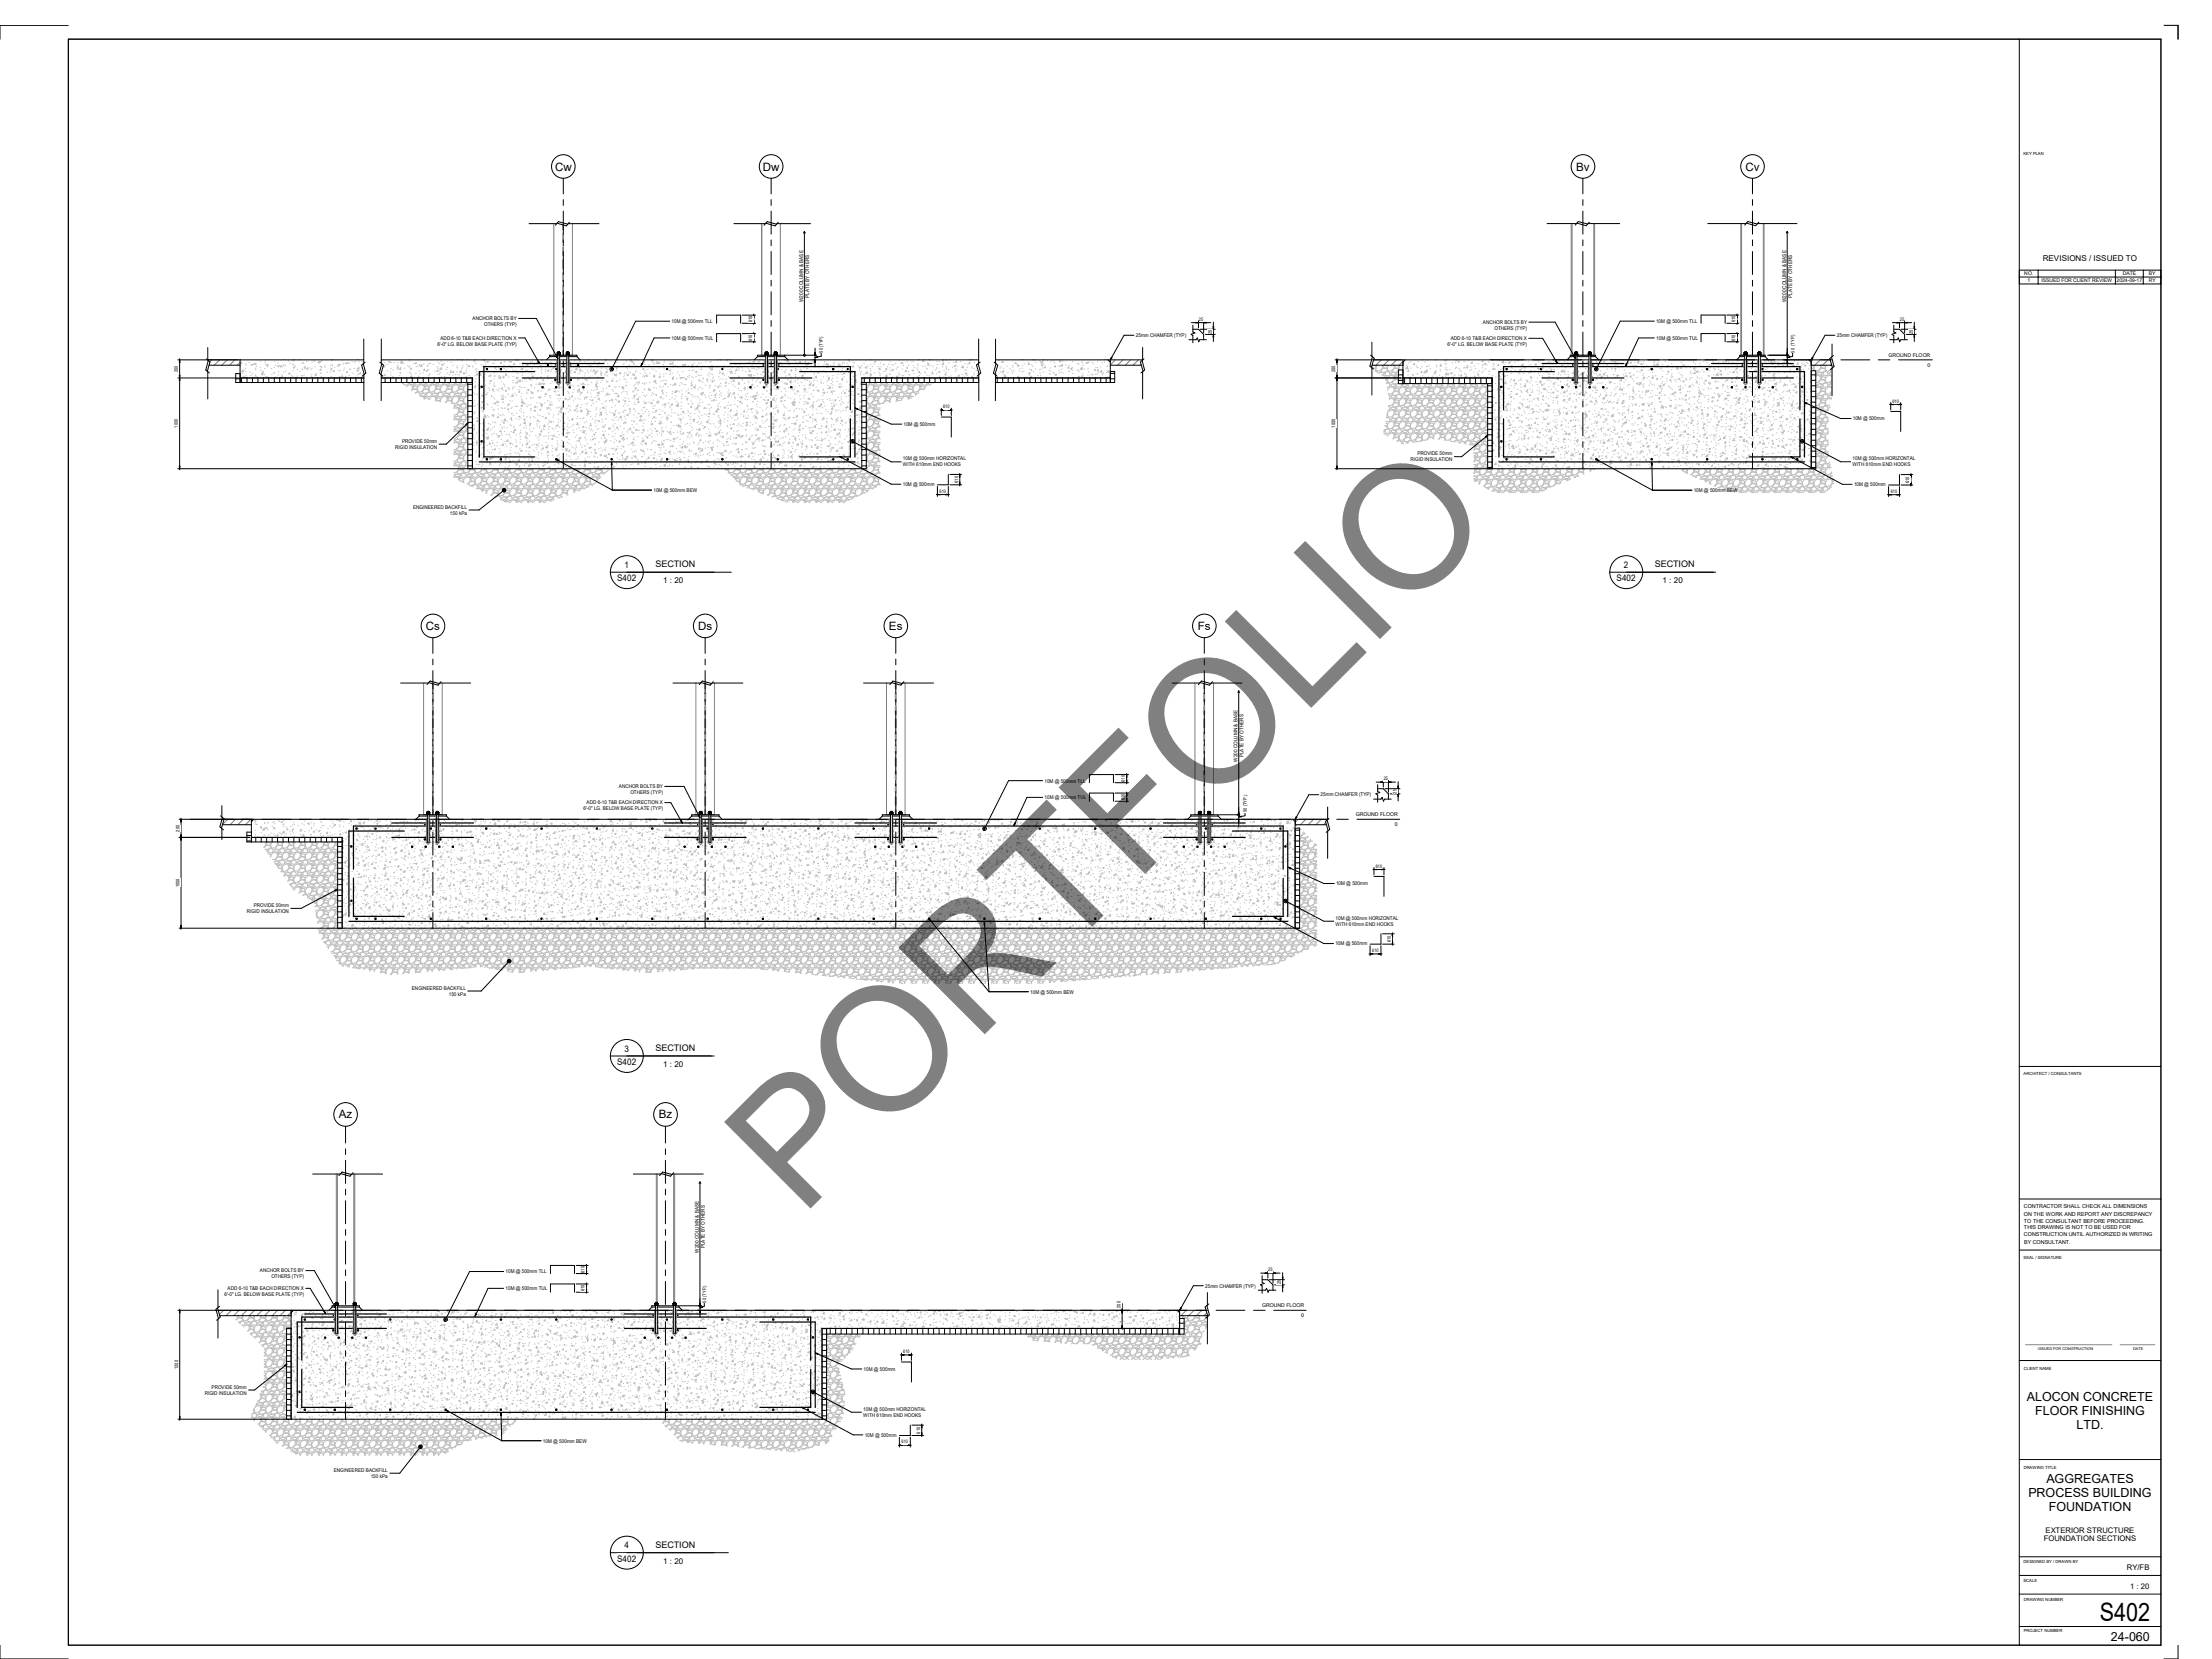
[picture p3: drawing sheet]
<svg xmlns="http://www.w3.org/2000/svg" width="1219mm" height="914mm" viewBox="0 0 1219 914" stroke-linecap="round" stroke-linejoin="round" font-family="sans-serif">
<defs><g id="words">
<text font-size="93.9" x="441" y="672" transform="rotate(-45 441 672)">PORTFOLIO</text>
<text font-size="14" x="1157" y="893">S402</text>
<g font-size="6.9">
<text x="1117" y="772">ALOCON CONCRETE</text>
<text x="1122" y="780">FLOOR FINISHING</text>
<text x="1144" y="787">LTD.</text>
<text x="1128" y="818">AGGREGATES</text>
<text x="1118" y="825">PROCESS BUILDING</text>
<text x="1129" y="833">FOUNDATION</text>
<text x="1163" y="904">24-060</text>
</g>
<g font-size="6.3">
<text x="306" y="94">Cw</text>
<text x="420" y="94">Dw</text>
<text x="869" y="94">Bv</text>
<text x="962" y="94">Cv</text>
<text x="235" y="347">Cs</text>
<text x="385" y="347">Ds</text>
<text x="490" y="347">Es</text>
<text x="660" y="347">Fs</text>
<text x="187" y="616">Az</text>
<text x="363" y="616">Bz</text>
</g>
<g font-size="5">
<text x="344" y="313">1</text>
<text x="361" y="313">SECTION</text>
<text x="895" y="313">2</text>
<text x="912" y="313">SECTION</text>
<text x="340" y="320">S402</text>
<text x="891" y="320">S402</text>
<text x="344" y="580">3</text>
<text x="361" y="579">SECTION</text>
<text x="340" y="587">S402</text>
<text x="344" y="853">4</text>
<text x="361" y="853">SECTION</text>
<text x="340" y="861">S402</text>
</g>
<g font-size="4.4">
<text x="1126" y="144">REVISIONS / ISSUED TO</text>
<text x="366" y="321">1 : 20</text>
<text x="916" y="321">1 : 20</text>
<text x="366" y="588">1 : 20</text>
<text x="366" y="862">1 : 20</text>
</g>
<g font-size="4.3">
<text x="1172" y="865">RY/FB</text>
<text x="1174" y="876">1 : 20</text>
</g>
<g font-size="4.2">
<text x="1127" y="845">EXTERIOR STRUCTURE</text>
<text x="1126" y="850">FOUNDATION SECTIONS</text>
</g>
<g font-size="3">
<text x="1116" y="666">CONTRACTOR SHALL CHECK ALL DIMENSIONS</text>
<text x="1116" y="670">ON THE WORK AND REPORT ANY DISCREPANCY</text>
<text x="1116" y="674">TO THE CONSULTANT BEFORE PROCEEDING.</text>
<text x="1116" y="678">THIS DRAWING IS NOT TO BE USED FOR</text>
<text x="1116" y="681">CONSTRUCTION UNTIL AUTHORIZED IN WRITING</text>
<text x="1116" y="685">BY CONSULTANT.</text>
</g>
<g font-size="2.9">
<text x="370" y="178">10M @ 500mm TLL</text>
<text x="913" y="178">10M @ 500mm TLL</text>
<text x="626" y="186">25mm CHAMFER (TYP)</text>
<text x="1012" y="186">25mm CHAMFER (TYP)</text>
<text x="370" y="187">10M @ 500mm TUL</text>
<text x="913" y="187">10M @ 500mm TUL</text>
<text x="1041" y="197">GROUND FLOOR</text>
<text x="1062" y="202">0</text>
<text x="1021" y="232">10M @ 500mm</text>
<text x="498" y="235">10M @ 500mm</text>
<text x="498" y="268">10M @ 500mm</text>
<text x="1022" y="268">10M @ 500mm</text>
<text x="360" y="271">10M @ 500mm BEW</text>
<text x="934" y="271">10M @ 500mm BEW</text>
<text x="576" y="431">10M @ 500mm TLL</text>
<text x="576" y="441">10M @ 500mm TUL</text>
<text x="728" y="439">25mm CHAMFER (TYP)</text>
<text x="747" y="450">GROUND FLOOR</text>
<text x="769" y="455">0</text>
<text x="736" y="488">10M @ 500mm</text>
<text x="736" y="521">10M @ 500mm</text>
<text x="568" y="548">10M @ 500mm BEW</text>
<text x="279" y="702">10M @ 500mm TLL</text>
<text x="279" y="711">10M @ 500mm TUL</text>
<text x="664" y="710">25mm CHAMFER (TYP)</text>
<text x="696" y="721">GROUND FLOOR</text>
<text x="717" y="726">0</text>
<text x="476" y="756">10M @ 500mm</text>
<text x="477" y="792">10M @ 500mm</text>
<text x="299" y="795">10M @ 500mm BEW</text>
</g>
<g font-size="2.8">
<text x="1116" y="152">NO.</text>
<text x="1117" y="155">1</text>
<text x="1125" y="155">ISSUED FOR CLIENT REVIEW</text>
<text x="1167" y="155">2024-09-17</text>
<text x="1170" y="152">DATE</text>
<text x="1184" y="155">RY</text>
<text x="1184" y="152">BY</text>
<text x="443" y="167" transform="rotate(-90 443 167)">W200 COLUMN &amp; BASE</text>
<text x="446" y="164" transform="rotate(-90 446 164)">PLATE BY OTHERS</text>
<text x="984" y="167" transform="rotate(-90 984 167)">W200 COLUMN &amp; BASE</text>
<text x="988" y="164" transform="rotate(-90 988 164)">PLATE BY OTHERS</text>
<text x="261" y="176">ANCHOR BOLTS BY</text>
<text x="267" y="180">OTHERS (TYP)</text>
<text x="817" y="178">ANCHOR BOLTS BY</text>
<text x="824" y="182">OTHERS (TYP)</text>
<text x="241" y="190">6'-0&quot; LG. BELOW BASE PLATE (TYP)</text>
<text x="243" y="187">ADD 6-10 T&amp;B EACH DIRECTION X</text>
<text x="798" y="191">6'-0&quot; LG. BELOW BASE PLATE (TYP)</text>
<text x="800" y="187">ADD 6-10 T&amp;B EACH DIRECTION X</text>
<text x="222" y="244">PROVIDE 50mm</text>
<text x="218" y="247">RIGID INSULATION</text>
<text x="781" y="251">PROVIDE 50mm</text>
<text x="498" y="254">10M @ 500mm HORIZONTAL</text>
<text x="498" y="257">WITH 610mm END HOOKS</text>
<text x="777" y="254">RIGID INSULATION</text>
<text x="1021" y="254">10M @ 500mm HORIZONTAL</text>
<text x="1021" y="257">WITH 610mm END HOOKS</text>
<text x="228" y="280">ENGINEERED BACKFILL</text>
<text x="248" y="284">150 kPa</text>
<text x="682" y="420" transform="rotate(-90 682 420)">W200 COLUMN &amp; BASE</text>
<text x="685" y="417" transform="rotate(-90 685 417)">PLATE BY OTHERS</text>
<text x="341" y="434">ANCHOR BOLTS BY</text>
<text x="347" y="438">OTHERS (TYP)</text>
<text x="323" y="443">ADD 6-10 T&amp;B EACH DIRECTION X</text>
<text x="322" y="447">6'-0&quot; LG. BELOW BASE PLATE (TYP)</text>
<text x="136" y="503">RIGID INSULATION</text>
<text x="140" y="500">PROVIDE 50mm</text>
<text x="736" y="507">10M @ 500mm HORIZONTAL</text>
<text x="736" y="510">WITH 610mm END HOOKS</text>
<text x="227" y="545">ENGINEERED BACKFILL</text>
<text x="247" y="549">150 kPa</text>
<text x="388" y="688" transform="rotate(-90 388 688)">PLATE BY OTHERS</text>
<text x="385" y="690" transform="rotate(-90 385 690)">W200 COLUMN &amp; BASE</text>
<text x="143" y="701">ANCHOR BOLTS BY</text>
<text x="150" y="705">OTHERS (TYP)</text>
<text x="125" y="711">ADD 6-10 T&amp;B EACH DIRECTION X</text>
<text x="124" y="714">6'-0&quot; LG. BELOW BASE PLATE (TYP)</text>
<text x="117" y="765">PROVIDE 50mm</text>
<text x="113" y="769">RIGID INSULATION</text>
<text x="476" y="778">10M @ 500mm HORIZONTAL</text>
<text x="476" y="781">WITH 610mm END HOOKS</text>
<text x="184" y="811">ENGINEERED BACKFILL</text>
<text x="204" y="815">150 kPa</text>
</g>
<g font-size="2.7">
<text x="415" y="178" transform="rotate(-90 415 178)">610</text>
<text x="661" y="177">25</text>
<text x="956" y="178" transform="rotate(-90 956 178)">610</text>
<text x="1047" y="177">25</text>
<text x="668" y="184" transform="rotate(-90 668 184)">25</text>
<text x="1054" y="184" transform="rotate(-90 1054 184)">25</text>
<text x="415" y="188" transform="rotate(-90 415 188)">610</text>
<text x="956" y="188" transform="rotate(-90 956 188)">610</text>
<text x="454" y="194" transform="rotate(-90 454 194)">50 (TYP)</text>
<text x="989" y="194" transform="rotate(-90 989 194)">50 (TYP.)</text>
<text x="98" y="205" transform="rotate(-90 98 205)">200</text>
<text x="736" y="205" transform="rotate(-90 736 205)">200</text>
<text x="1043" y="222">610</text>
<text x="520" y="225">610</text>
<text x="98" y="236" transform="rotate(-90 98 236)">1000</text>
<text x="736" y="236" transform="rotate(-90 736 236)">1000</text>
<text x="528" y="266" transform="rotate(-90 528 266)">610</text>
<text x="1052" y="266" transform="rotate(-90 1052 266)">610</text>
<text x="518" y="272">610</text>
<text x="1042" y="272">610</text>
<text x="620" y="431" transform="rotate(-90 620 431)">610</text>
<text x="763" y="430">25</text>
<text x="770" y="437" transform="rotate(-90 770 437)">25</text>
<text x="620" y="441" transform="rotate(-90 620 441)">610</text>
<text x="687" y="448" transform="rotate(-90 687 448)">50 (TYP.)</text>
<text x="99" y="458" transform="rotate(-90 99 458)">200</text>
<text x="758" y="478">610</text>
<text x="99" y="489" transform="rotate(-90 99 489)">1000</text>
<text x="767" y="519" transform="rotate(-90 767 519)">610</text>
<text x="756" y="525">610</text>
<text x="322" y="702" transform="rotate(-90 322 702)">610</text>
<text x="699" y="701">25</text>
<text x="706" y="708" transform="rotate(-90 706 708)">25</text>
<text x="322" y="712" transform="rotate(-90 322 712)">610</text>
<text x="389" y="718" transform="rotate(-90 389 718)">50 (TYP.)</text>
<text x="618" y="721" transform="rotate(-90 618 721)">200</text>
<text x="498" y="746">610</text>
<text x="98" y="755" transform="rotate(-90 98 755)">1200</text>
<text x="507" y="790" transform="rotate(-90 507 790)">610</text>
<text x="497" y="796">610</text>
</g>
<g font-size="2.3">
<text x="1115" y="86">KEY PLAN</text>
<text x="1115" y="593">ARCHITECT / CONSULTANTS</text>
<text x="1115" y="694">SEAL / SIGNATURE</text>
<text x="1115" y="755">CLIENT NAME</text>
<text x="1115" y="809">DRAWING TITLE</text>
<text x="1115" y="862">DESIGNED BY / DRAWN BY</text>
<text x="1115" y="872">SCALE</text>
<text x="1115" y="882">DRAWING NUMBER</text>
<text x="1115" y="900">PROJECT NUMBER</text>
</g>
<g font-size="2.1">
<text x="1123" y="744">ISSUED FOR CONSTRUCTION</text>
<text x="1176" y="744">DATE</text>
</g>
</g></defs>
<g fill="none" stroke="#c0c0c0" stroke-width=".55">
<path d="M551 199h-1M553 199v1h-1zM553 199v1M558 199h.1M560 200h-1zM563 198h1M564 198h.1M567 200h.1M570 198h.1M571 200h.1M573 199h.1M574 199h-1"/>
<path d="M574 200l1-1v1zM575 199h.1M578 199h-1M579 199v1M580 199h1M581 200h.1M584 199h1v1zM584 199h.1M586 199h.1M587 199h.1M591 199h.1M596 199l1 1"/>
<path d="M597 200h-1M599 200h.1M600 200h.1M600 199v1M602 200h.1M605 199h.1M607 199h.1M607 200h1M609 199v1M609 198h.1M610 198v1M549 208h.1"/>
<path d="M549 206h.1M551 203h.1M551 205h1M552 202h.1M552 205h1zM553 206h.1M553 203h.1M553 204h1M554 208v-1v1zM554 207h.1M555 208h.1M555 202h.1"/>
<path d="M556 205h-1M557 203h.1M557 204h1M558 205h.1M558 206h.1M558 202h.1M558 201h.1M559 204v1M561 201h.1M561 202l1-1-1 1zM561 207v1M561 207v1z"/>
<path d="M562 203h.1M562 205h.1M563 203h.1M563 208h.1M563 205h.1M564 201l-1 1M564 205h.1M565 200l-1 1M566 208h-1M567 206l1-1-1 1zM567 206v1M567 200v1z"/>
<path d="M567 203l1 1M568 208h1M568 207h.1M568 204h.1M569 207l-1 1M569 204h-1M569 201h.1M569 202h.1M570 205h.1M571 203h.1M572 207h.1M573 204h.1"/>
<path d="M573 205v1M574 207h-1M574 203v1M574 200h.1M574 201l1 1h-1zM575 203h.1M575 205h.1M575 201h.1M576 202v1zM578 204h1M579 206h-1M579 204v1"/>
<path d="M579 206h.1M579 203h.1M580 205h1M581 206h.1M581 202h.1M582 207v-1v1zM582 202h-1zM584 204h.1M584 202h-1M584 205v1M584 202h.1M585 203v1"/>
<path d="M585 205h.1M586 201v1h-1zM586 205v1M588 201h-1M589 208h.1M589 202v1zM589 204v1M589 205h.1M589 201v1M590 203h1v1zM591 202v1M591 206h1"/>
<path d="M591 208h.1M591 204h.1M594 204h.1M594 200h.1M595 205h.1M595 207l-1 1M595 204h-1M595 201h.1M595 207v1M596 207h1v1zM596 202v1zM596 207l1 1"/>
<path d="M596 203v1v-1zM597 206h.1M597 201v1M598 203h-1M600 207h-1M600 203h.1M600 205h.1M602 207h-1M602 206h.1M602 206l1 1M603 200v1M604 204h-1z"/>
<path d="M604 206h.1M604 203h.1M605 204h.1M605 206h.1M605 203h.1M605 205h1M606 205l1-1v1zM607 202h-1M608 206v1M608 206h.1M608 205v1M610 205h.1"/>
<path d="M611 202h-1M611 208h.1M611 205h.1M611 204v1h-1zM611 208h1h-1"/>
</g>
<g fill="none" stroke="#000" stroke-width=".55">
<path d="M657 179v4l2 1h-2v1v4M548 200l2 1-2 5M549 187v13M549 198h81M611 198l1 2M612 198v13M629 199l2 5-2 2M630 192v7M631 198l-2 2 1 5M655 187h4l1-1 1 2v-1h4M657 181h4l2 3v3M549 208h63"/>
<path d="M549 207v14M549 200l-1 6 2 1M550 208v3M553 208v3M556 208v3M559 208v3M562 208v3M565 208v3M568 208v3M571 208v3M574 208v3M577 208v3"/>
<path d="M580 208v3M583 208v3M586 208v3M589 208v3M592 208v3M595 208v3M598 208v3M601 208v3M604 208v3M607 208v3M610 208v3M612 205h2v6h-65"/>
<path d="M612 206h2M612 209h2M612 201h17M630 205v15"/>
</g>
<path d="M615 198l-3 3M619 198l-3 3M623 198l-3 3M627 198l-3 3M629 201h.1" fill="none" stroke="#808080" stroke-width=".55"/>
<g fill="#fff">
<path d="M305 123h11v73h-11z"/>
<path d="M420 123v73z"/>
<path d="M420 123h10v73h-10z"/>
<path d="M260 208h215v50h-215z"/>
<path d="M292 110h38v13h-38z"/>
<path d="M307 122h7v2h-7z"/>
<path d="M303 196h15v1h-15z"/>
<path d="M312 196h1v15h-1z"/>
<path d="M312 194h2v1h-2z"/>
<path d="M312 194h1h-1z"/>
<path d="M312 195l2 1z"/>
<path d="M307 196h1v15h-1z"/>
<path d="M307 194h2v1h-2z"/>
<path d="M307 194h1h-1z"/>
<path d="M307 195l2 1z"/>
</g>
<path d="M301 201h2v1h-2zM318 201h1v1h-1z" fill="#000"/>
<g fill="#fff">
<path d="M405 110h42v13h-42z"/>
<path d="M422 122h7v2h-7z"/>
</g>
<g fill="#000">
<path d="M265 213h1v1h-1zM268 203h1v1h-1zM306 201h1v1h-1zM306 203h1v1h-1zM314 201h1v1h-1zM336 203h2v1h-2zM367 203h1v1h-1zM397 203h2v1h-2zM428 203h1v1h-1zM466 203h2v1h-2zM469 213h2v1h-2zM265 243h1v1h-1z"/>
<path d="M268 252h1v2h-1zM306 252h1v2h-1zM336 252h2v2h-2zM367 252h1v2h-1zM397 252h2v2h-2zM428 252h1v2h-1zM466 252h2v2h-2zM469 243h2v1h-2z"/>
</g>
<g fill="#fff">
<path d="M210 198h329v10h-329z"/>
<path d="M207 187h3v34h-3z"/>
<path d="M209 200h2v7h-2z"/>
<path d="M539 187h4v34h-4z"/>
<path d="M538 200h3v7h-3z"/>
</g>
<path d="M298 213h2v1h-2zM305 209h2v1h-2zM306 213h1v1h-1zM313 213h2v1h-2zM314 209h1v1h-1zM321 213h1v1h-1z" fill="#000"/>
<g fill="#fff">
<path d="M210 208h329v3h-329z"/>
<path d="M258 211h219v47h-219z"/>
</g>
<path d="M275 203h2v1h-2zM458 203h2v1h-2zM275 252h2v2h-2zM458 252h2v2h-2z" fill="#000"/>
<g fill="#fff">
<path d="M307 198h2v14h-2z"/>
<path d="M312 198h2v14h-2z"/>
<path d="M418 196h15v1h-15z"/>
<path d="M427 196h1v15h-1z"/>
<path d="M427 194h1v1h-1z"/>
<path d="M427 194h1h-1z"/>
<path d="M427 195l1 1z"/>
<path d="M422 196h1v15h-1z"/>
<path d="M422 194h1v1h-1z"/>
<path d="M422 194h1h-1z"/>
<path d="M422 195l1 1z"/>
</g>
<path d="M413 213h1v1h-1zM420 209h1v1h-1zM420 201h1v1h-1zM420 213h2v1h-2zM428 213h1v1h-1zM428 209h2v1h-2zM429 201h1v1h-1zM435 213h2v1h-2z" fill="#000"/>
<g fill="#fff">
<path d="M421 198h3v14h-3z"/>
<path d="M426 198h3v14h-3z"/>
</g>
<g fill="none" stroke="#c0c0c0" stroke-width=".55">
<path d="M211 198h-1M212 200h.1M214 199h1v1zM215 200h1M216 200h-1M217 200h.1M219 200h.1M221 199h.1M221 199h1M222 199v1h-1zM222 199v1M226 199h.1"/>
<path d="M226 198h.1M242 200h.1M243 199h.1M247 199h.1M249 200h-1M249 198h.1M252 198h.1M254 198h1M255 198h.1M255 199h.1M258 198h-1M262 198v1h-1z"/>
<path d="M267 198v1h-1l1-1M268 199l-1 1M269 199v1h-1zM273 199h.1M276 200h.1M278 199h.1M281 199h-1M281 199h1v1zM285 199h-1M285 198v1M288 200h.1M292 199l1 1"/>
<path d="M294 199h-1M298 198l1 1M299 199h.1M304 200h-1M306 198v1M311 199h1M314 198h.1M314 200h.1M317 199h.1M320 199h-1M320 199h.1M322 199h.1"/>
<path d="M325 198l-1 1M328 199h.1M330 200h.1M333 199v1M334 198l-1 1h1v-1M337 199h.1M338 200h1M339 199h.1M340 198h.1M340 198h1M340 200h.1M341 198h.1"/>
<path d="M344 200h.1M345 199h.1M348 198v1h-1zM348 199h1v1zM349 200h1M351 198h-1M355 199v1zM355 199h.1M360 200h-1M360 198v1h-1l1-1M362 200h.1M362 199h.1"/>
<path d="M364 200h.1M366 199v1M366 199h.1M369 199h1M371 200v1l-1-1zM371 199h.1M385 200h.1M389 199h.1M391 199v1M392 199h.1M396 199h-1M397 198v1"/>
<path d="M397 199h.1M401 198l-1 1h1v-1M402 198l1 1M408 199h.1M413 200h.1M413 199h.1M415 199h1v1zM418 199h.1M418 199h1M421 199h.1M424 199v1M425 198h.1"/>
<path d="M426 198h.1M426 198h1M426 199l1 1M427 198h.1M429 200h1M432 198v1M433 198v1M434 198v1h-1zM435 198v1h-1v-1M435 200h.1M438 199h.1M439 200h.1"/>
<path d="M441 200h.1M441 199v1zM444 199h.1M444 200h.1M445 200l1 1h-1zM446 199h1M448 199h.1M448 200h1h-1zM449 199h.1M449 198v1M454 199l1 1M460 200h.1"/>
<path d="M465 200h-1M465 200h.1M468 198v1l-1-1h1M468 199h.1M470 199h.1M471 200h.1M477 199h.1M480 198l-1 1M482 199h1v1zM491 199l-1 1M496 199h.1M500 199h.1"/>
<path d="M503 199h-1M503 199h1M507 199h-1M508 199l1-1v1zM511 200h.1M512 198h.1M512 198h1M517 199h-1M518 199h.1M520 198v1h-1zM522 198v1M524 198h.1"/>
<path d="M526 200h-1M527 199v1zM530 199h-1M535 200h-1zM535 198v1v-1M536 198h.1M537 200h.1M539 200h.1M210 207h.1M211 200l-1 1M212 207v-1v1zM212 202h.1"/>
<path d="M213 201h.1M213 204h1M214 201h.1M214 208h.1M215 205h.1M216 207h-1M216 203h-1M217 208h-1M217 204h-1M219 201h.1M219 203h1M219 202v1z"/>
<path d="M219 203v1M220 203h1v1zM220 205h1M220 207h.1M221 206h.1M221 202v1M222 211h.1M222 200h1M223 203h.1M224 213l1-1h2v1v2M225 201v1M225 208h.1"/>
<path d="M225 211v1h-1h-1l-1-1M225 202h.1M226 211v1h2v-1M226 205v1M226 205h.1M226 202h.1M226 208l1-1v1zM227 203h-1zM227 206h.1M227 215h1h1h1v1l-1 1M227 212h2l-1 1zM228 200h.1"/>
<path d="M229 200v1zM229 211h.1M229 217l1-1 1 1v1M229 206h.1M230 202h-1M230 202h.1M230 213h-2M230 214h-2M230 213l2-1h1l1 1-1 2-1 1h-1zM231 207h.1M231 208h.1M231 204v1"/>
<path d="M231 201h.1M231 206h1M231 211v1h-1h-1v-1M232 218h.1M232 218l1 1 1 1M232 202v-1l1 1zM232 211l1 1h1l1-1M232 202h.1M232 217h3l-2 1zM233 205h.1M233 201h1M234 219h1h-1z"/>
<path d="M234 212h1l-1 1zM234 220h.1M234 203v1h-1zM234 215h2v1l-1 1h-2v-1zM234 220l1-1h1v1M235 204h1l-1 1zM235 217h2l1 1h-3v-1zM235 202h1M236 201h.1M236 207h.1M236 204h.1M236 213h-1h-1"/>
<path d="M236 214h-1h-1M237 213l1-1h2v1v2l-2 1h-1zM237 200h-1M237 206h.1M237 200h.1M238 211v1h-2h-1v-1M238 211l1 1h1l1-1M239 217h2l-2 1zM239 201h.1M240 208h-1M240 204l-1 1M240 219h1h-1z"/>
<path d="M240 212h1l-1 1zM240 215h2h1l-1 1-1 1h-1l-1-1zM240 220l1-1h1l1 1-1 1h-1zM241 202h.1M241 208h1M241 204v1zM242 206l-1 1M242 203h-1M242 217h2v1h-2l-1-1zM242 206h.1M242 204h.1M243 205h.1"/>
<path d="M243 213h-2h-1M243 214h-1h-1h-1M243 220v1M243 213l1-1h2l1 1-1 2-1 1h-2zM243 220l1-2 2 1 1 1-2 2M243 203v1v-1zM243 201h1zM243 208h.1M244 211v1h-1h-1v-1M244 201h.1M245 211v1h2v-1M245 217h2l-2 1z"/>
<path d="M245 200h.1M245 207v1M246 204h.1M246 202l1 1M247 219h1h-1zM247 212h1l-1 1zM247 206h-1M247 215h1h1v1l-1 1h-2l-1-1zM247 220v-1h2v1v1h-2zM247 202h.1M248 206v1M248 217v1l1 1 1-1 1-1-2-1-1 1"/>
<path d="M248 211h.1M248 205h1h-1zM248 204h1M249 213h-2M249 214h-2M249 220l2-2 1 1 1 1-1 1-1 1h-1zM249 213l2-1h1l1 1-1 2-1 1h-1zM249 205h1zM250 201h.1M250 207h.1M250 211v1h-1h-1v-1M251 206v1"/>
<path d="M251 211l1 1h1l1-1M251 217h3l-2 1zM252 203h.1M252 208h.1M252 205h.1M252 202h.1M252 206v1M253 203h-1M253 219h1h-1zM253 212h1l-1 1zM253 215h2v1l-1 1h-2v-1zM253 207h.1"/>
<path d="M253 220l1-1h1l1 1-1 1h-1zM254 217v1l2 1 1-1v-1l-1-1-1 1h-1M254 204v1h-1zM254 211h.1M254 203h1M255 201v1M255 202h.1M256 213h-2h-1M256 214h-1h-1h-1M256 220v2h2M256 213v3h2M256 205v1h-1z"/>
<path d="M256 206h.1M257 211v1h-1h-2v-1M257 205v1M257 208h.1M257 204h.1M257 203h.1M257 201h.1M257 211l1 1M258 217h-1l1 1M258 219l-1-1-1 2M258 212h-1l-1 1M258 202h1h-1z"/>
<path d="M258 207h1M259 202h.1M260 202h1M260 215h1M261 209h.1M261 216h.1M262 213v1zM262 217h.1M262 212h.1M262 214h.1M262 210h.1M262 207h.1"/>
<path d="M262 203v1M262 200h.1M263 209h-1M263 203h.1M263 205h-1M263 217h.1M263 204v1M263 206v1zM264 212h-1M264 207h.1M264 206h1zM264 214h.1"/>
<path d="M264 207l1-1v1zM264 214h1h-1zM265 219h-1M265 205h.1M265 218h1M265 201h.1M266 202h.1M266 214h.1M266 201h1M266 218v1v-1zM266 208h.1M267 208h.1"/>
<path d="M267 220h.1M267 216h.1M267 213h.1M267 210h.1M267 219h.1M267 213h1M267 206h.1M267 215h.1M268 203h-1M268 217v1zM268 201h.1M269 216h.1"/>
<path d="M269 204h.1M269 207l1 1M269 214h1M270 215h.1M270 210h1zM270 211h.1M270 207h1h-1zM271 218h.1M271 219h.1M271 202h1M272 200h-1M272 214v1h-1z"/>
<path d="M272 213h.1M272 219h.1M272 200h.1M272 216h.1M272 212h.1M273 209h-1M273 203v-1v1zM273 220h.1M273 207h.1M273 211h-1M273 205l-1 1M273 213h.1"/>
<path d="M273 202h-1M273 207h-1M273 204h1M274 215h.1M275 215h.1M275 202v1M275 208h.1M275 214h.1M275 208h1v1zM275 207h.1M275 203h.1M276 218h.1"/>
<path d="M276 214h1zM277 211h-1M277 202v1M277 219v1h-1zM277 218v1M277 215h.1M277 208h.1M278 212h-1M278 218h-1M278 208h-1M278 207v1h-1zM278 205h.1"/>
<path d="M278 201v1M278 203h.1M278 212h.1M278 213h.1M279 219h.1M279 206h.1M279 207v-1v1zM279 204h.1M279 215v1zM279 207h.1M280 208h.1M280 217h.1"/>
<path d="M280 214l1 1M280 214h.1M281 214h.1M281 201v1M282 218v1M282 203h.1M282 218h1v1zM283 218h-1M283 214h-1M283 211h.1M283 213h-1M283 207v1"/>
<path d="M283 210h.1M283 204h.1M283 201h.1M284 200v1h-1zM284 213h.1M284 211h.1M284 217h.1M284 204h1M284 218h1M284 205h1M285 211h.1M285 208v1l-1-1z"/>
<path d="M285 209h.1M286 208h.1M286 206h-1M286 215h.1M286 216h.1M286 213h1M287 200v1M287 213h-1M287 209v1h-1zM287 219h.1M287 203h1v1zM288 203h.1"/>
<path d="M288 217h.1M288 213v1M288 210h.1M288 207h.1M288 205h.1M288 202h.1M289 213v1M289 209h.1M290 204h.1M290 210h.1M290 220h.1M290 217h1"/>
<path d="M290 204h1M290 216h.1M291 215h.1M291 201v1h-1zM291 201h.1M291 208h.1M292 205h.1M292 209h.1M292 212h1M292 219h1M293 220h.1M293 216h.1"/>
<path d="M293 203h.1M293 213h.1M293 212h.1M293 209v1M293 208l1-1v1zM293 206h.1M294 216v1h-1zM294 219h.1M294 214h1M295 201h-1M295 204v1M295 200l1-1v1z"/>
<path d="M296 212h-1M296 200h.1M296 208h-1M296 209h.1M296 216h1M296 203h1M296 208l1 1M297 215h-1M297 219h1h-1zM298 211v1h-1zM298 219h.1M298 202h.1"/>
<path d="M298 215v1M298 211h1M298 212h.1M298 208h.1M298 209h.1M298 204h.1M298 203h1M299 205h-1M299 202h-1M299 212l1-1v1zM300 211h-1M300 209v1h-1z"/>
<path d="M300 214h.1M301 218h-1M301 205h.1M301 217h-1zM301 204h.1M301 200h.1M302 204h1l-1 1zM302 208h.1M302 209h.1M302 215h.1M302 207h.1M302 202h.1"/>
<path d="M303 218h.1M303 214h.1M303 219h1M303 215h.1M304 211l-1 1M304 208h-1M304 205h.1M304 204h.1M304 201h.1M304 210h1M305 203h.1M305 214h1"/>
<path d="M305 216l1-1v1zM305 202l1 1h-1zM306 214h-1M306 210h.1M306 205h.1M307 210h-1zM307 218h.1M307 201l-1 1h1M307 215l1 1M308 214v-1l1 1zM308 220h.1M308 214h.1"/>
<path d="M308 217v1zM308 217v1M309 214h-1M309 220h.1M309 204h.1M309 201h.1M309 204h1M310 214h-1M310 209h.1M310 201h1zM311 214v1M311 206h.1"/>
<path d="M311 202h.1M311 220h1zM311 205h1M312 210h.1M312 203h.1M313 216h.1M314 219h.1M314 217h-1M314 206h.1M314 212h1l-1 1zM314 210h.1M314 211h.1"/>
<path d="M314 213h.1M314 207h.1M314 220h.1M314 203h.1M315 204h.1M315 206h.1M316 218v1h-1zM316 216h.1M316 213h.1M316 208h.1M316 215h.1M316 205h1z"/>
<path d="M317 205v1M317 220h.1M318 202h-1M318 203v1h-1zM318 209v1M318 215l1-1v1zM319 212h-1M319 209h-1M319 219v1M319 216h-1M319 213h.1M319 209h.1"/>
<path d="M319 206h.1M319 202v1M320 220h.1M320 218h.1M320 205h.1M320 216h-1M320 203v1h-1zM320 217l1-1v1zM320 212h.1M320 204h.1M321 208h.1M321 205h.1"/>
<path d="M321 211l1 1h-1zM322 215h.1M322 220h.1M322 207h.1M322 206h1M322 212h.1M322 209h1v1zM323 219h-1zM324 210h.1M324 216h.1M324 219h-1M324 204h.1"/>
<path d="M324 201h.1M324 215v1M324 212h.1M324 209h.1M324 205h.1M325 202h-1M325 202h1h-1zM325 208h.1M326 217h.1M326 204h.1M326 204v1M326 211h.1"/>
<path d="M326 219h.1M326 215h.1M327 200h-1M327 215h.1M327 204v1zM328 206h.1M328 204h-1M328 219h.1M329 213v1zM329 212h-1zM329 215h-1M329 205h-1z"/>
<path d="M329 211h.1M329 210h.1M329 216v1M329 218h.1M329 215h.1M330 208h-1M330 204l-1 1M330 201h.1M330 218h.1M330 216v1h-1zM330 219v1zM331 205h.1"/>
<path d="M331 206h1zM331 211h.1M331 216h1M331 203h1M332 207h-1M332 210h.1M332 215h1M333 214h-1M333 206h.1M334 218h.1M334 205h.1M334 207h.1"/>
<path d="M334 203h.1M334 210h1M334 217h.1M335 214h-1M335 205h-1zM335 217h.1M335 217v1zM335 210l-1 1M335 207h.1M335 204h.1M335 200h.1M335 210h.1"/>
<path d="M336 212v1h-1zM336 217h.1M336 205h1M337 203h-1M337 210h1zM337 215h1M337 202h1M338 209h.1M338 216h.1M338 206h.1M339 206h.1M339 217h.1"/>
<path d="M339 213h.1M339 220h.1M340 203v-1v1zM340 217h-1M340 206v1h-1zM340 213h-1M340 217h.1M340 210h.1M340 204h.1M340 206v1M340 203h.1M341 202h-1"/>
<path d="M341 218v1h-1zM342 213h-1M342 209h-1M342 205h.1M342 205v1h-1zM343 216l-1 1M343 214h1zM343 213v1zM343 216h1M343 214h1M343 201h1M344 208h.1"/>
<path d="M344 207h.1M344 209h.1M344 205h.1M345 219h-1M345 216h.1M345 212v1M345 209h.1M345 206h.1M345 211h1M345 202h.1M345 213h.1M345 217h1"/>
<path d="M346 207v-1v1zM346 216h.1M346 203h.1M346 220h.1M347 205h.1M347 201h.1M347 205l1 1M348 208v1M349 216h.1M349 219h.1M349 206v1zM349 218h1z"/>
<path d="M349 213h.1M349 207h1M350 201h-1M350 219v1M350 207h.1M350 218v1M350 215h.1M350 212h.1M350 208v1M350 208h.1M350 205h.1M350 208l1 1h-1z"/>
<path d="M351 214h-1zM351 202h-1M351 211h.1M351 204l-1 1M351 217v1M352 215h.1M352 211h.1M352 202h.1M352 215h-1M352 212h-1M353 206h.1M353 219h.1"/>
<path d="M353 200h.1M354 216h.1M354 203h1v1zM354 211h.1M354 208h.1M355 200v1M355 207h.1M355 218h.1M355 212h.1M355 214v1M355 211h.1M355 208h.1"/>
<path d="M356 218v1M356 215h-1M356 206h.1M356 204h-1M356 201h-1M356 211h.1M356 218h1M356 207h1h-1zM357 207h.1M357 204h.1M358 214h.1M358 201h.1"/>
<path d="M358 215h.1M358 214v1h-1zM358 206h.1M358 211h.1M359 218h.1M360 216v1M360 203h-1M360 201h.1M360 208l1-1v1zM360 207h1M360 217h.1M361 214h-1"/>
<path d="M361 207h-1M361 210h-1M361 204h.1M361 200h.1M361 211h.1M361 210v1v-1zM361 217l1 1M361 205h1M362 211h.1M362 218h.1M362 218h-1M362 214h.1"/>
<path d="M363 200h.1M364 213h.1M364 206h.1M364 203h-1M364 207v1h-1zM364 219h1h-1zM364 214h.1M365 210h-1M365 217h.1M365 215v1zM365 220h.1M366 201h.1"/>
<path d="M366 216l-1 1M366 217h-1M366 207v1M366 213h-1M366 210h.1M366 206h.1M366 203h.1M366 212l1-1v1zM367 211v1M367 210h.1M367 218h.1M367 206h.1"/>
<path d="M367 216l1 1M368 213h.1M369 204v1zM369 206h.1M369 212h1M370 200v1h-1zM370 206h.1M370 202h.1M370 217h1M371 219h-1M371 216h-1M371 212v1"/>
<path d="M371 201h.1M371 209h.1M371 208v1zM371 206h.1M371 208h.1M371 202h.1M372 220h.1M372 216h.1M372 211v1h-1zM372 216l1-1v1zM372 212h1M372 216h1h-1z"/>
<path d="M373 202h-1M373 218h.1M373 209h.1M373 215l1 1M373 202l1 1M374 205h-1M374 207h1M375 216h-1M375 212h-1M375 208h.1M375 208h1l-1 1zM375 211h1"/>
<path d="M376 219h-1M376 217h.1M376 218v1M376 215h.1M376 208h.1M376 212h.1M376 201l1 1M376 205h.1M376 201h.1M377 201l-1 1M377 208h.1M377 201v1h-1z"/>
<path d="M377 201h1zM377 212h.1M378 212h.1M378 218v1M378 209h.1M378 220l1-1v1zM379 215h-1M379 208h.1M379 214v1M379 201l1 1M380 216v1h-1zM380 207h.1"/>
<path d="M380 208h.1M380 204h.1M381 212h1l-1 1zM381 202l1-1v1zM381 218h.1M381 211h.1M381 214h.1M381 217l1 1M381 210h1M381 207v1M382 204h-1M382 201h-1"/>
<path d="M382 202h.1M382 208h.1M382 214l1-1v1zM382 219h.1M383 204h-1M383 200h-1M383 212h1M383 205h1zM383 219h1M384 207h-1M384 202h.1M385 219v1"/>
<path d="M385 207h.1M385 218h-1M385 215h.1M385 213v1M385 200v1M385 207h1M386 209v1h-1zM386 217h.1M386 214h.1M386 210h.1M387 203h-1M387 207h-1"/>
<path d="M387 218h.1M387 203l-1 1M387 200h.1M387 216h1l-1 1zM387 217v1v-1zM387 209h.1M387 202h1M387 208l1 1M387 214h.1M388 211h-1M389 218h-1M389 212v1"/>
<path d="M389 219h.1M389 209h1zM390 210h.1M390 207h.1M391 218v1M391 207h.1M391 205v1M391 212v1M391 214h.1M391 220h.1M391 216h.1M391 202l1 1h-1z"/>
<path d="M392 213h-1M392 204l1-1v1zM392 209l-1 1M392 206h.1M392 202h1h-1zM392 203h.1M392 218h.1M393 202h.1M393 209h.1M393 206h-1M393 210h-1zM393 203h.1"/>
<path d="M393 208h.1M394 215v1l-1-1zM394 210h.1M394 213h.1M394 219h1M394 218h.1M395 217h.1M395 202h.1M396 213v1zM396 207v1M397 217v1M397 219h-1"/>
<path d="M397 204v1M397 206h-1M397 215l-1 1M397 212h.1M397 209h.1M397 211h.1M397 205v1M397 202h.1M398 218h.1M398 217h-1M398 213h-1M398 206h1h-1z"/>
<path d="M398 202h.1M398 209h1M399 203h.1M399 220h.1M399 207h.1M399 202h.1M399 213h1M400 219v1M400 210v1zM400 213h.1M400 209h.1M401 216h.1"/>
<path d="M402 208h.1M402 217v1zM402 218v1h-1zM402 218h-1M402 215h.1M402 211v1M402 205h.1M402 201h.1M403 216v1M403 203v1M403 209h.1M403 210h.1"/>
<path d="M403 218h.1M403 205h.1M403 205v1zM404 202v1M404 209h.1M404 217l1-1v1zM404 210h1zM404 212h.1M405 213h.1M405 219h.1M405 206h.1M405 220h.1"/>
<path d="M406 205h-1M406 201h-1M406 203v1zM407 203v-1v1zM407 208h-1M407 208h.1M407 217v1M407 214h.1M407 211h.1M407 207h.1M408 211v1h-1zM408 204h-1"/>
<path d="M408 201h-1M408 219h-1M408 215h.1M408 201h.1M408 218l1 1M408 215l1 1M408 202l1 1M409 209h.1M409 219h-1zM409 203h.1M409 204h.1M410 214h1z"/>
<path d="M410 213h1M410 215h.1M411 211h-1M411 220h.1M411 218h.1M411 205h.1M412 218h-1M412 200h.1M412 217h.1M412 213v1M412 208h1M412 210h.1"/>
<path d="M413 207v-1v1zM413 207h-1M413 203h-1M413 211h.1M413 207h.1M413 204v1zM414 219h.1M414 206v1h-1zM414 214h.1M414 203h1M414 214l1 1M414 201l1 1"/>
<path d="M415 210h.1M415 212h-1zM415 208h.1M416 218v1h-1zM416 207h-1M416 214h.1M416 203h.1M416 218h1zM416 219v1zM417 217h.1M417 204h.1M417 210h.1"/>
<path d="M417 219v1M417 216h.1M417 213h.1M418 209l-1 1M418 206h-1M418 208v1M418 203h.1M418 218h.1M419 211v-1v1zM419 219h1M420 206h-1M420 203h.1"/>
<path d="M420 210h.1M420 213h.1M420 200l1 1M420 214h.1M421 217h-1M421 205h-1zM421 207h.1M421 203h1v1zM422 212v1zM423 219h-1M423 215l-1 1M423 216h.1"/>
<path d="M423 213h.1M423 209h1M424 217h.1M425 219h.1M425 215h.1M425 208v1h-1zM425 203v1M425 210h1M426 209h.1M426 206h.1M426 212h.1M426 220l1 1-1-1z"/>
<path d="M427 214h.1M427 219h.1M427 206h.1M427 213h.1M428 218h-1M428 215h.1M428 220h.1M429 202h.1M429 205h.1M429 209h.1M429 215h.1M429 213v1"/>
<path d="M429 214h.1M430 200h.1M430 209h.1M430 219l1 1M431 204h.1M431 219h1h-1zM431 210h.1M431 216h-1M431 201h.1M432 214h.1M432 211h.1M432 205h.1"/>
<path d="M433 218h.1M433 205h.1M433 217v1M433 214h.1M433 211h.1M433 212l1-1v1zM433 207h.1M433 204h.1M433 216h.1M433 200v1M433 212h.1M434 209h.1"/>
<path d="M435 219h-1M435 213v1M435 201h.1M435 211l1-1v1zM435 206v1zM436 220h.1M436 204v1zM436 212h.1M436 204h.1M436 214h.1M436 208h.1M436 210l1 1"/>
<path d="M437 214h-1M437 215h.1M438 214v1M438 220h.1M438 210h.1M438 217h.1M438 213h.1M438 217h1M439 204h.1M439 206l-1 1M439 203h-1M439 208h-1"/>
<path d="M439 204h-1M439 216l1-1v1zM440 209h.1M440 211h.1M440 200h1M441 212v1M441 220h.1M441 218h.1M441 203v1M441 204h1M442 211h.1M442 208h.1"/>
<path d="M442 208h1l-1 1zM443 207h-1zM443 207h-1M443 215h.1M443 219h.1M443 216h.1M443 218h.1M443 212v1M444 209h-1M444 214h-1M444 206h-1M444 202v1"/>
<path d="M444 214v1h-1zM444 209h.1M444 201h1zM444 216h1M444 203h1M445 210h.1M445 203h.1M445 220l1-1v1zM446 200h.1M446 214h.1M446 210h.1M446 211l1 1"/>
<path d="M447 211v1h-1zM447 204h.1M447 211h.1M447 217h.1M448 212h1l-1 1zM448 215h1M448 219h.1M449 215h-1M449 212h-1M449 208l-1 1M449 210h.1M449 205h.1"/>
<path d="M449 202h.1M449 206h.1M450 207v1h-1zM450 208h.1M450 213h.1M450 205h1zM450 215h1M450 210h1M450 202h1M451 200v1M451 215v1zM452 206h-1"/>
<path d="M452 202h-1M452 210l1 1M452 205h1M453 211h.1M453 209h-1M454 218h-1M454 214v1M454 216l-1 1M454 215h.1M454 211h.1M454 216h1l-1 1zM454 208h.1"/>
<path d="M454 204h.1M454 202h.1M454 201h.1M455 205h.1M456 200v1h-1zM456 210h.1M456 207h.1M456 202h-1zM456 214h1M456 201h1M456 216h.1M456 209h1z"/>
<path d="M456 213h.1M457 201h.1M457 208v1zM457 220h.1M458 213v1h-1zM458 205h.1M458 211h.1M458 201h.1M458 209l1 1M459 216h-1zM459 202l1-1-1 1zM459 217h.1"/>
<path d="M459 212h.1M459 214h.1M459 208v1M459 210v1M459 215v1M459 207h.1M459 200h.1M460 216h.1M461 210h1M462 208h-1M462 219h.1M462 204l-1 1"/>
<path d="M462 206h.1M462 201h.1M462 213h.1M462 200h.1M462 213h1v1zM463 212h-1M463 201v1h-1zM463 205h1M463 212h1M464 220h.1M464 219h.1M464 216v1"/>
<path d="M464 213h.1M464 208v1M464 210h.1M464 204h.1M464 206v1M464 209h1h-1zM464 200v1M465 203h-1M465 216h.1M465 206h1h-1zM465 208h.1M466 216v1h-1z"/>
<path d="M466 218v1M467 204h.1M467 215h-1M467 210v1M467 200h.1M467 201h1M468 216v-1l1 1zM468 218h.1M468 205h.1M468 212h.1M468 204h.1M469 217v1z"/>
<path d="M469 205h.1M469 212h.1M469 215h.1M469 219h.1M469 211h.1M469 216h.1M469 212v1M470 209h-1M470 206h-1M470 202h.1M470 216h.1M470 207v1"/>
<path d="M470 218h.1M471 210h1zM472 209v1h-1zM472 210l-1 1M472 207h.1M472 211h.1M473 201v1M473 214h.1M473 217v1v-1zM473 203l1-1v1zM474 217h.1M474 204h.1"/>
<path d="M474 211h.1M474 205v1M474 212h1M474 218v1M474 206v1M475 215h-1M475 208h.1M475 203h-1M475 212h-1M475 205h.1M475 201v1M476 200h.1"/>
<path d="M476 206v1M477 202v1M477 206l1-1v1zM477 220v1M477 213l1 1M477 216l2 1v1l-2 1M477 215v1M478 202v1h-1zM478 214h-1M478 220l1-2 2 1 1 1-1 1-1 1h-2zM478 202h.1M478 206h.1"/>
<path d="M479 211v1h-2M479 206h1M480 207v-1v1zM480 203h.1M480 211v1h2v-1M480 217h2v1h-2zM480 208h.1M480 204h.1M480 201h.1M481 202h.1M481 201h1M482 219h1h-1z"/>
<path d="M482 212h1l-1 1zM482 213l-1 2-1 1h-2v-3l1-1h2l1 2h2M482 215h1h1v1l-1 1h-2v-1zM482 214v-1h2v1M482 205v1M482 219l2 1v1h-2v-1zM483 217h2v1h-2v-1zM484 202h.1M484 220l2-2 1 1 1 1-1 1-1 1h-1zM484 213l2-1h1l1 1-1 2-1 1h-1zM485 205h-1M485 203h-1z"/>
<path d="M485 206h.1M485 207h.1M485 203v1M485 200h.1M485 211v1h-1h-1v-1M486 202h.1M486 211l1 1h1l1-1M486 217h3l-1 1h-1zM487 201h.1M487 205h.1M488 219h1h-1zM488 212h1l-1 1z"/>
<path d="M488 204v1M488 215h2h1l-1 1-1 1h-2v-1zM488 203h1v1zM488 213l1 1h1h1M488 220l1-1h1l1 1-1 1h-1zM488 214l1-1h1l1 1M488 208h.1M489 207v1l-1-1zM489 202h.1M490 217h2v1h-2l-1-1zM490 201h.1M490 206h1"/>
<path d="M490 206h.1M491 203h-1M491 220v2M491 213l1-1h2v1v2l-2 1h-1zM491 204h.1M491 201h1M492 208h.1M492 211v1h-1h-1l-1-1M492 203v1zM492 201h1M493 211v1h2v-1M493 217h2v1h-2z"/>
<path d="M494 200h-1M494 203h.1M494 207h1v1zM494 219h1h-1zM494 212h1l-1 1zM494 220v1M494 220v-1l-2-1-1 2M494 215h2h1v1l-2 1h-1l-1-1zM494 202l1 1M494 213l1 1h2M494 220l1 1h1M494 220l1-1 2 1"/>
<path d="M494 214l1-1h1l1 1M495 207h.1M495 217l1 1 1 1 1-1v-1l-1-1-1 1M496 205l-1 1M496 211h.1M496 202h-1M496 206v1M497 200h.1M497 220v1M497 220l1-2 2 1 1 1M497 200h1M497 207h.1"/>
<path d="M498 203h-1M498 207h.1M498 201h.1M498 211v1h-1h-1l-1-1M499 211v1h2v-1M499 217h2v1h-2zM499 204l1 1h-1zM500 208h.1M500 202h.1M500 203h.1M501 219h1h-1zM501 212h1l-1 1z"/>
<path d="M501 213l-1 2-1 1h-2v-3l1-1h2l1 2h2M501 208h-1M501 215h1h1v1l-1 1h-2v-1zM501 205h.1M501 214v-1h2v1M501 207h.1M501 201h.1M502 219h-1v1M503 204v1zM503 201l1 1M503 213l2-1h1l1 1v2l-2 1h-1zM504 206h.1"/>
<path d="M504 203h.1M504 218v-1h-2v1l2 1M505 211l-1 1h-1h-1v-1M505 217h.1M505 211l1 1h1l1-1M505 203h1M506 201h.1M506 207v1M506 204h.1M506 217h-1M507 207h.1M507 205h-1z"/>
<path d="M507 212h1l-1 1zM507 213l1 1h1h1M507 214l1-1h1l1 1M508 206h-1M509 202h.1M509 208h.1M509 215h-2l-1 1v1M510 205h.1M510 202h.1M511 203h.1M511 211v1h-1h-1l-1-1M511 207h.1"/>
<path d="M511 201h1zM512 211v1h1M512 200h.1M512 207h.1M513 212h-2l-1 1v1M513 201h.1M514 205v1zM514 202h.1M514 205h.1M514 211h.1M516 204h.1M516 203h1"/>
<path d="M516 206h.1M516 203h.1M517 201h-1M517 205h1zM517 207h1M518 208h-1M519 202h1M520 200v1h-1zM520 208h.1M520 204h.1M521 206v1zM521 203h1"/>
<path d="M522 205h-1M522 203v1M522 202h-1M523 208h.1M523 204h.1M523 200h.1M524 207h.1M525 202v1M526 202l1-1-1 1zM527 208h-1M527 205h-1M527 201h.1"/>
<path d="M527 203h.1M527 208h.1M527 204h.1M527 202h1M528 208h1M529 207h-1zM530 203l1-1v1zM530 203h1M531 206h-1M532 207h.1M532 206h1h-1zM532 204h.1"/>
<path d="M532 200v1M532 204h1M533 207h.1M533 206h.1M533 202h.1M533 201h1M534 208h.1M536 203h.1M536 202h.1M536 207v1h-1zM537 206v1M537 206h.1"/>
<path d="M537 203h.1M538 204h.1M539 206h.1M539 208h.1M237 220l1-2 2 1v1v1M240 221h3M240 221h.1M246 222l1-1h1l1 1M249 222h.1M250 232l2-1 1 1-1 2-2 1M250 225h2l1 1-1 2-2 1M250 238h2l1 1-1 1-2 1"/>
<path d="M250 225h.1M250 231h.1M250 237h.1M250 223v2M250 229v2M250 236v1M251 236l3 1h-2zM251 230h3l-2 1zM251 223l3 1-2 1zM253 238h1h-1zM253 231h1l-1 1zM253 225h1l-1 1z"/>
<path d="M253 227h2v1v1h-1h-2zM253 234h2v1l-1 1h-2v-1zM253 240h2v1l-1 1h-2v-1zM253 221h2v1l-1 1h-2v-1zM253 226h1h1l1 1h-1h-1zM254 238l2 1-1 1h-1l-1-1zM254 232l2 1-1 1-1-1h-1zM254 230v1h2h1v-1l-1-1h-1l-1 1M254 224v1h2h1v-1l-1-1h-1l-1 1M254 237l2 1 1-1-1-2-1 1-1 1M256 226v3l2-1M258 223l-1 1h1"/>
<path d="M258 236l-1 1h1M258 230h-1l1 1M258 238h-1l-1 1v1v1h2M258 231h-1l-1 1v2v1h2M258 225h-1l-1 1M260 239h1l-1 1M260 235h.1M260 228h1M261 222h.1M261 235h.1M261 237v1M261 234h.1"/>
<path d="M261 228h1M261 231h.1M261 227h.1M261 236l1 1h-1zM261 235h1M262 224h-1M262 220l-1 1M262 227h.1M262 223v1M263 232h.1M263 239h.1M263 230h.1"/>
<path d="M263 231h.1M263 223h1M264 238h.1M265 223h-1M265 233v1M265 225l1-1v1zM265 224h1M266 227h.1M266 221v1h-1zM266 240h.1M266 237h.1M266 233h.1"/>
<path d="M267 230h-1M267 234h.1M267 221h.1M267 226l-1 1M267 228h.1M267 237l-1 1M267 223h.1M267 235h.1M267 229v1zM268 229v1h-1zM268 239h.1M269 223h-1"/>
<path d="M269 229h.1M269 237h-1zM269 236v1zM269 223h.1M269 233v1M270 230h-1M270 234h.1M271 237h-1M271 224v1M271 229h1zM271 239h.1M272 236h-1"/>
<path d="M272 226h.1M272 232l-1 1M272 229h.1M272 222v1M272 239h.1M272 235h1M273 233h.1M273 222v1zM274 239h.1M274 221v1zM274 223v1M275 228h.1"/>
<path d="M275 230h-1zM275 225h-1M275 222h.1M276 234h.1M276 229h.1M276 237v1zM276 225h1M277 239h-1M277 235h-1M277 232h.1M277 240h.1M277 228v1"/>
<path d="M277 236h.1M277 225h.1M277 222h.1M277 233h1zM277 221h.1M278 229h.1M278 235h.1M278 232l1-1v1zM278 238h.1M278 225h1M278 232h1M279 239v1"/>
<path d="M280 236h-1M280 224h.1M280 226v-1v1zM280 232h-1M280 240h1M281 223h-1zM281 227h.1M281 239h-1M281 234h.1M281 221h.1M282 225h.1M282 238h.1"/>
<path d="M282 230v1h-1zM282 234v1M282 231h.1M282 228h.1M282 232h.1M282 224v1M282 221h.1M283 229h.1M283 236h.1M283 238v1v-1zM283 237h1zM283 235h.1"/>
<path d="M284 237h.1M284 224h.1M284 231h1M284 240h1M285 228h.1M285 224h.1M286 230l1-1-1 1zM286 231h.1M286 239h1M286 234l1 1M286 226h1M287 237h.1"/>
<path d="M287 225h.1M287 234h.1M287 238h.1M287 230v1M287 227h.1M288 224h-1M288 220h-1M288 223v1h-1zM288 221v1h-1zM288 222h1v1zM288 229h1M289 236h.1"/>
<path d="M289 233l1 1zM289 227h-1M289 231h.1M290 238h-1M290 240h.1M290 234h.1M290 236h.1M290 223h.1M290 230h1M290 224h1M291 239h-1zM291 223h.1"/>
<path d="M292 235h.1M292 234l1-1-1 1zM292 240h.1M292 236v1M292 233h.1M292 225h1M292 238h1M292 234h.1M292 230h.1M293 230h-1M293 226l-1 1M293 225v1"/>
<path d="M293 223h-1M294 238h-1M294 229v1M294 236h.1M294 226h1v1zM295 224h.1M295 230h.1M295 226h.1M296 235h.1M296 224h.1M296 222h.1M296 234h.1"/>
<path d="M296 229h1M296 231l1 1h-1zM297 235h1M297 239h.1M297 236h.1M298 232l-1 1M298 229h-1M298 226h-1M298 226h.1M298 239v1h-1zM298 222h.1M298 238h1h-1z"/>
<path d="M298 223h1v1zM298 224h1M298 237h.1M299 230h.1M299 230h1M299 236h1M300 237h.1M300 234v1h-1zM300 230h1v1zM300 222h.1M301 224l1 1M302 226h-1"/>
<path d="M302 234h.1M302 221h.1M302 228h.1M302 224v1zM303 238l-1 1M303 236h-1M303 235h-1M303 233h-1M303 235h.1M303 232h.1M303 223h1h-1zM303 228h.1"/>
<path d="M303 225h.1M303 221v1M303 226h1M304 240h-1M304 232v1h-1zM304 223h.1M304 236h.1M304 222h.1M305 230h.1M305 236v1M305 240h.1M305 232h.1"/>
<path d="M305 229h.1M306 236h.1M306 235l1-1v1zM307 225h.1M308 233h.1M308 238h-1M308 234v1M308 228h.1M308 231h.1M308 225h.1M308 239v1M308 227h.1"/>
<path d="M308 235v1M308 224h.1M308 221h.1M309 226h.1M309 227h1l-1 1zM309 232h.1M310 225v1h-1zM310 224v1h-1zM310 239h.1M310 230h.1M310 222h.1M310 235h.1"/>
<path d="M310 237h1M311 224h-1M311 221h-1M311 233h.1M311 236v1h-1zM312 228h-1M312 225h.1M313 239v-1v1zM313 239h-1M313 235h.1M313 237h.1M313 234h.1"/>
<path d="M313 230h.1M313 220h.1M313 227h.1M313 223v1M314 236h.1M314 232h.1M314 220h-1M314 238v1M314 226h.1M314 226h1M314 224h.1M315 231h1v1z"/>
<path d="M315 235h.1M316 231h-1M316 230v1M316 237h.1M316 221h.1M316 234h.1M317 238h-1M317 226h-1zM317 224h1zM318 225h.1M318 231h.1M318 240h.1"/>
<path d="M318 236h.1M318 227h.1M318 233h.1M318 233v1zM318 229v1M319 226h-1M319 223h-1M319 236h.1M319 234h.1M320 231h.1M320 227h.1M320 237v1"/>
<path d="M320 224v1M321 226v1h-1zM321 227h-1M321 223h.1M321 231h.1M321 235h1v1zM321 237h.1M321 238h1v1zM322 230h.1M322 233h.1M323 237h.1M323 225v1"/>
<path d="M323 239h.1M323 236h.1M323 223h.1M323 232h.1M324 228h.1M324 229h-1M324 225l-1 1M324 222h.1M324 226v1zM324 236h1M325 226h-1M325 220h.1"/>
<path d="M325 227h.1M325 230h1M326 237h-1M326 233h-1M326 234v1h-1zM326 236v1M326 223v1M326 221l1-1v1zM326 231h1M327 237v1M327 239h1v1zM327 222h.1"/>
<path d="M328 232h.1M328 233h.1M328 229h.1M328 226h1M329 238h-1M329 235h-1M329 231l-1 1M329 228h.1M329 225h.1M329 221v1M329 237h.1M330 232h.1"/>
<path d="M330 236h.1M330 220l1 1M331 227h.1M331 229h-1M331 225h.1M331 229h1M331 228l1 1h-1zM332 227v1h-1zM332 235v1M332 231h.1M332 222v1M332 238h.1"/>
<path d="M332 233h.1M332 225l1-1v1zM333 235h-1zM333 240h.1M334 225h-1M334 221h-1M334 238h-1M334 234h.1M334 226h.1M334 231h.1M334 227v1M334 224h.1"/>
<path d="M334 221h.1M335 229h-1M335 236l1 1M336 239h-1M336 236v1zM336 236h-1M336 221h.1M336 227h.1M337 231h1M337 227l1 1M337 225h.1M337 220l1 1h-1z"/>
<path d="M337 238h1M338 234v1M338 221v1M338 229h1zM338 235h.1M338 232h.1M339 228h-1zM339 237h.1M339 233v1M339 230h.1M339 227h.1M339 226h1"/>
<path d="M339 223v1M339 239h.1M340 230h.1M340 221h.1M340 235v1zM341 221v1zM341 237h.1M341 231h.1M341 228h.1M341 221h1M341 227l1 1M342 230v-1v1z"/>
<path d="M342 235h.1M343 231v1M343 238h.1M343 226v1M343 239v1M344 233v1M344 227h-1M344 220v1M344 224h-1M344 239v1M344 236h.1M344 233h1z"/>
<path d="M344 233h.1M344 229v1M345 226h-1M345 223h-1M345 221h-1zM345 226h.1M345 231h.1M346 229h.1M346 238h.1M346 228v1zM346 237h.1M346 223h.1"/>
<path d="M347 221h.1M347 226v-1v1zM347 228h.1M348 236v1h-1zM348 227h-1M348 232h.1M348 238h1M348 238h.1M349 234h-1M349 225v1M349 238v1M349 239h.1"/>
<path d="M349 235v1M349 232h.1M350 232h.1M350 229h-1M350 225h-1M350 222h.1M350 227h.1M350 223h.1M350 237h1zM351 220l1-1v1zM351 234h.1M351 230h.1"/>
<path d="M352 237h.1M352 228h.1M352 221v1h-1zM352 221v1M352 228h1M353 230l1-1-1 1zM353 231v1h-1zM353 229l1 1h-1zM354 232h.1M354 239h.1M354 230h-1M354 226h.1"/>
<path d="M354 238h.1M354 235h.1M355 231l-1 1M355 228h-1M355 237h-1zM355 225h.1M355 221h.1M355 233h.1M355 224v1M355 237v1M355 222h1v1zM355 231h1"/>
<path d="M356 227h.1M356 226h.1M357 222h-1M357 237v1M358 240h.1M358 222h.1M358 227h.1M358 229h-1M358 228h.1M359 236h-1M359 234l1-1-1 1zM359 232h.1"/>
<path d="M359 239h.1M359 222h.1M359 222v1zM360 237l-1 1M360 234h-1M360 231h.1M360 227h.1M360 224h.1M360 220v1M360 225h.1M361 230h-1zM361 227h.1"/>
<path d="M361 223v1M361 236v1M361 236h.1M361 226h1v1zM361 232h.1M361 230h1M362 222l1-1v1zM362 237v1zM362 238h1M362 240h.1M363 222h.1M363 221h.1"/>
<path d="M363 228v1M363 239h1M363 226h1M364 232h.1M364 233v1h-1zM364 228h.1M364 232l1 1M365 239h.1M365 237h.1M365 238h1h-1zM365 233h.1M365 230h.1"/>
<path d="M365 236h.1M365 226v1M365 223h.1M366 227h1M367 223h-1zM367 228h-1M367 224h-1M367 222v1M367 235v1M367 229h1M367 230h1v1zM368 231l-1 1"/>
<path d="M368 238h.1M368 230v1h-1zM368 222h1M369 229h.1M369 239h.1M369 224h.1M369 238h1M369 238v1v-1zM369 225h1M369 220h.1M370 233h.1M370 223h1h-1z"/>
<path d="M370 239v1M370 239h.1M370 236h.1M370 229h.1M370 226h.1M370 222v1M370 227h.1M371 238h.1M372 235h-1M372 227v1M373 221v1M373 234v1"/>
<path d="M373 223v1M373 238h1M373 228h1M373 235l1-1v1zM374 223v1h-1zM374 222h.1M374 229h.1M374 234h.1M374 231h.1M375 234v1h-1zM375 239h.1M375 233h1"/>
<path d="M375 235h.1M375 238h.1M375 231v1v-1zM375 237h1M375 224h1M375 232h.1M375 239l1 1M375 228v1M376 225h-1M376 222h-1M376 227h1h-1zM377 239h-1z"/>
<path d="M377 230h-1M377 227h.1M377 228h1M378 234h.1M379 238h.1M379 220v1M379 233h.1M379 227h.1M379 229h1M379 226h.1M380 239v-1v1zM380 223h-1"/>
<path d="M380 238h.1M380 235h.1M381 231h-1M381 230h-1M381 233h.1M381 228h-1M381 224v1M381 240h.1M381 221h.1M381 224h.1M381 236h.1M381 223h1"/>
<path d="M382 237h-1M382 231h1v1zM382 222h.1M383 232h-1zM383 228h.1M383 226h.1M384 239v1h-1zM384 239h.1M384 237h.1M384 224v1zM384 233h.1M384 224h1z"/>
<path d="M385 223h.1M385 232h.1M385 229h.1M385 237l1-1v1zM385 239h.1M385 226h.1M385 237h.1M386 234h-1M386 230l-1 1M386 227h.1M386 222h.1M386 224h.1"/>
<path d="M386 233v1M386 220v1M386 240h1M387 233h.1M387 229h.1M387 234v1M387 222h.1M388 235h1v1zM388 236h.1M388 228h.1M388 224l1 1h-1zM390 239h.1"/>
<path d="M390 229h-1M390 225h-1M390 232v1h-1zM390 223h.1M390 230h1M391 228h.1M391 231h.1M391 240h-1M391 232h-1M391 236l-1 1M391 233h.1M391 238h.1"/>
<path d="M391 230h.1M391 225h.1M391 226v1M391 223h.1M391 240h.1M391 234h1M392 239h-1M392 225h.1M392 221h.1M393 221l1-1v1zM393 233v1M393 221h.1"/>
<path d="M393 228h.1M394 228v1M394 239h1v1zM394 239h.1M394 227l1-1v1zM395 235h-1M395 221h.1M395 239h.1M396 223h.1M396 230h.1M396 225v1h-1zM396 239h.1"/>
<path d="M396 236h.1M396 224h.1M396 232v1M396 229h.1M396 226h.1M396 222h.1M397 238v1h-1zM397 230h.1M397 232h.1M397 234h.1M397 237h.1M397 224h.1"/>
<path d="M397 235h.1M397 233h.1M397 231h.1M398 238v1M399 220h-1M399 229h.1M399 232v1M399 225l1-1v1zM400 231h-1M400 227h-1M400 239h1M401 234h.1"/>
<path d="M401 223v1M401 239h.1M401 230h.1M401 235h.1M401 232h.1M401 228v1M401 225h.1M402 222h-1M402 234h1M402 227h.1M403 229h.1M403 223h-1"/>
<path d="M403 236v1zM403 236h.1M403 223h.1M403 226h.1M404 230h-1M404 229h1M404 233l1 1h-1zM405 238h-1M405 231v1M405 223h.1M405 229h1zM405 229l1-1v1z"/>
<path d="M406 239v1M406 226h.1M406 238h.1M406 224h1M406 234v1M407 230h.1M407 231h-1M407 228h-1M407 224h-1M407 221h.1M407 237h.1M407 234h.1"/>
<path d="M407 239l1 1h-1zM408 221v1zM408 234h.1M408 228h1M409 235h.1M409 222h.1M410 229h.1M410 233h.1M410 230h.1M410 226v1zM411 230v1M411 237h.1"/>
<path d="M411 233h1zM411 240h1M412 234h-1M412 234v1h-1zM412 230h-1M412 224h.1M412 227h.1M412 230v1M412 223v1M412 220h.1M413 229h-1M413 226h-1"/>
<path d="M413 234l1 1M414 233h-1M414 226v-1v1zM414 227h1M415 234h.1M415 240h.1M415 221h.1M415 225h.1M415 229h1M415 222h.1M416 220h.1M416 229h.1"/>
<path d="M417 240h-1M417 240h.1M417 236l-1 1M417 233h-1M417 229v1M417 230h.1M417 230v1l-1-1zM417 226h.1M417 223h.1M417 224h.1M417 237h1zM417 231h1"/>
<path d="M417 236h.1M418 227v1h-1zM418 221h.1M419 235h.1M419 225h.1M420 230v-1v1zM420 236h.1M420 232h.1M420 239h.1M420 226h1M421 230h.1M421 233h.1"/>
<path d="M421 220h.1M421 239h.1M421 220h1M422 221h-1M422 239h.1M422 236h.1M422 232h.1M422 229h.1M422 222h1v1zM422 225v1M422 222h.1M423 224v1"/>
<path d="M423 232h-1M423 228v1M423 228h-1M423 231h.1M423 220l1 1h-1zM424 235h.1M425 228h-1zM425 228h.1M425 224h.1M426 234l1-1-1 1zM426 230h.1M426 238h.1"/>
<path d="M426 225h.1M426 235v1zM427 231h-1M427 232h.1M427 221h.1M427 238h.1M427 235h.1M427 228h.1M427 225h.1M428 238h-1M428 221l-1 1M428 231v1h-1z"/>
<path d="M428 224h.1M428 225h.1M428 231h.1M428 226h1v1zM429 227v1M429 227h.1M430 235h.1M430 238h.1M430 234h.1M431 221h-1zM432 230h.1M432 223h.1"/>
<path d="M432 238h1h-1zM432 237h.1M432 224h.1M432 238h.1M432 228v1zM432 221h1M432 234h.1M432 231h.1M433 231h.1M433 227l-1 1M433 224h-1M433 221h-1"/>
<path d="M433 234h-1M433 230h.1M433 225h1M434 236v1h-1zM434 231v1M434 237h.1M434 230h1v1zM435 226v1M435 239h.1M435 235v1M435 230h.1M436 226h-1"/>
<path d="M437 233h-1M437 223h1h-1zM437 230h.1M437 221v1h-1zM437 237h.1M438 233l-1 1M438 221h.1M438 230h-1M438 227h.1M438 234l1-1v1zM438 223v1M438 236h.1"/>
<path d="M438 221v1zM438 223h.1M438 226h.1M438 222h.1M438 230h1M439 225h.1M439 232h.1M439 229h.1M439 229l1 1h-1zM440 236h1M440 237h.1M440 235l1-1v1z"/>
<path d="M440 225l1 1M440 238h1M441 222h-1M441 237h-1zM442 225h.1M442 230l1 1M443 240h-1M443 233h.1M443 229v1M443 227h1h-1zM443 236h-1M443 226h.1"/>
<path d="M443 221h.1M443 223h.1M444 235h.1M444 222h.1M444 240h.1M444 225h1M444 229h1M444 232h1M445 221h-1M445 222v1zM446 232h-1M446 229h-1"/>
<path d="M446 236h.1M446 220h1M446 224l1 1M446 237h1M446 239l1-1v1zM447 230h-1zM447 236h-1M447 224l1-1v1zM448 239h-1M448 236h.1M448 231h.1M448 232h.1"/>
<path d="M448 229h.1M448 225v1M448 237v1zM448 222h.1M448 228h.1M448 225h.1M449 221v1M449 235l1 1zM449 231h1l-1 1zM449 232h.1M450 225v1M450 234h.1"/>
<path d="M450 221h.1M450 232h.1M450 228h1M451 239h-1M451 224h.1M451 221h.1M451 236h.1M451 224h1zM452 220v1M452 228h.1M452 236h1M452 223l1 1"/>
<path d="M453 223h-1zM453 238h.1M453 235h.1M453 239h.1M453 231v1M453 231h1M453 228h.1M453 225h.1M454 221h-1M454 220h-1M454 222h.1M454 230v1z"/>
<path d="M455 224h-1M455 235h1v1zM455 226h.1M455 232h1M455 238l1 1-1-1zM456 235h-1M456 233h.1M456 220h.1M456 231h.1M456 227h.1M456 240h.1M457 236h.1"/>
<path d="M457 238h.1M457 221h.1M458 228h.1M458 231h.1M458 237v1M458 235h1M458 234h.1M458 222l1 1M459 227h-1M459 231h.1M459 224h-1M459 220v1"/>
<path d="M459 225v1h-1zM459 222h1M460 234h-1M460 223v1h-1zM460 221l1-1v1zM460 236v1h-1zM461 226h.1M461 232v1M461 227h.1M461 239h1v1zM461 223h.1M461 231v1v-1z"/>
<path d="M462 232h.1M462 237h.1M462 226h.1M462 239h.1M462 230h.1M463 221h.1M463 239h-1zM463 237h.1M463 233v1M464 230h-1M464 232h.1M464 227h-1"/>
<path d="M464 223h.1M464 223h-1M464 231v1M464 234h.1M464 221h.1M465 222h.1M465 226h.1M466 237h.1M466 233h.1M466 225l1-1v1zM466 226h.1M466 233h1"/>
<path d="M467 224h.1M467 237h1M468 222h-1M468 231h.1M468 221h.1M468 225h.1M468 238h.1M468 229h1M468 239v1M469 236h-1M469 233h-1M469 232h-1z"/>
<path d="M469 226h.1M469 222v1M470 232h.1M470 236h.1M470 236h-1M470 226v1h-1zM470 239v1zM470 233h.1M470 220h.1M470 222v1M471 238v1h-1zM471 229h.1"/>
<path d="M471 225h.1M471 226l1 1M472 233h.1M472 229l1-1v1zM472 232h.1M473 237h.1M473 221h1M473 240h.1M474 230h.1M474 239h-1M474 235h-1M474 232h.1"/>
<path d="M474 225h.1M474 229h.1M474 224h.1M474 237h.1M474 221h.1M474 222h.1M475 224v1h-1zM475 232h.1M475 228h.1M475 221v1M477 239v1M477 232v2"/>
<path d="M477 226v1M477 223h2v1v1h-2M477 229h2v1v1h-2M477 235l2 1v1l-2 1M477 221v1M477 228v1M477 234v1M478 239l1-1h2l1 1-1 1-1 1h-2zM478 232l1-1h2l1 1-1 2-1 1h-2zM478 226l1-1h2l1 1-1 2-1 1h-2zM480 230h2v1h-2zM480 236l2 1h-2z"/>
<path d="M480 223l2 1-2 1zM482 238h1h-1zM482 231h1l-1 1zM482 225h1l-1 1zM482 227h1l1 1v1h-1h-2zM482 234h1h1v1l-1 1h-2v-1zM482 240h1l1 1-1 1h-2v-1zM482 221h1l1 1-1 1h-2v-1zM482 239v-1h2v1v1h-2zM482 233v-1h2v1v1l-2-1zM482 226h2v1h-2zM484 226v1l1 2"/>
<path d="M485 223h-2v1v1h2M485 229h-2v1v1h2M485 236h-2v1h2M485 238l-1 1v1l1 1M485 232h-1v2l1 1M485 225l-1 1M490 222v-1h-2l-1 1M495 221h-1M250 244h2l1 1-1 2-2 1M250 251l2-1 1 2-1 1-2 1M250 257h2l1 1-1 1-2 1M250 244h.1"/>
<path d="M250 250h.1M250 256h.1M250 242v2M250 248v2M250 255v1M251 255l3 1h-2zM251 249h3l-2 1zM251 242l3 1-2 1zM253 257h1h-1zM253 250h1l-1 1zM253 244h1l-1 1zM253 253h2v1l-1 1h-2v-1z"/>
<path d="M253 246h2v1v1h-1h-2zM253 252l1-1h1l1 1-1 1-1-1zM253 245h1h1l1 1h-1h-1zM254 257l2 1-1 1h-1l-1-1zM254 243v1h2h1v-1l-1-1h-1l-1 1M254 256l2 1 1-1-1-2-1 1-1 1M254 249v1h2h1v-1l-1-1h-1l-1 1M256 252v2h2M256 245v3l2-1M258 255l-1 1h1M258 249h-1l1 1M258 242l-1 1h1"/>
<path d="M258 257h-1l-1 1v2l1 1 2-3M258 250h-1l-1 2M258 244h-1l-1 1M260 248h1M260 254h.1M261 251h-1M261 244h.1M261 241h-1M261 258h1v2l2 1 1-3M261 258h.1M261 245v1M262 242h-1"/>
<path d="M262 258v1l-2-1M262 258h.1M262 254v1M263 249h-1M263 243h.1M263 256h.1M263 244h-1zM263 245h.1M264 256h-1M264 251h.1M264 241v1M264 249h.1"/>
<path d="M264 251v1zM264 256h1M265 245h.1M266 257h-1M266 253l-1 1M266 250h.1M266 247h.1M266 244h.1M266 253h.1M266 256h.1M266 244l1-1v1zM266 252h.1"/>
<path d="M267 247h.1M268 255h.1M268 241h.1M268 258v1l-2-1M268 258h.1M268 242l1-1v1zM268 258l1 2 1 1 2-3M268 245l1 1M269 242h.1M269 255h.1M269 252h.1M269 248h.1"/>
<path d="M270 249v1M270 253v-1l1 1zM270 256h.1M270 255h1h-1zM270 255h.1M270 244v1zM271 256h.1M271 253h.1M271 249v1M271 246h.1M271 243h.1M272 252v1l-1-1z"/>
<path d="M272 248h-1M272 244h.1M272 244h-1M272 252h.1M272 248l1-1v1zM272 246h1M273 251h-1M273 255h.1M274 246h.1M274 244h.1M274 240h.1M275 241h.1"/>
<path d="M275 254h.1M275 258l-1 1-2-1M275 258h.1M275 258v2l1 1 2-3M275 240h1l-1 1zM275 250h.1M275 256h.1M275 247h.1M276 256h.1M276 252h.1M276 249h.1M276 245v1"/>
<path d="M276 258h.1M276 242h.1M276 254v1M277 245h.1M277 245l1 1-1-1zM278 251h.1M278 243h.1M278 257l1 1M278 252h1zM278 255h1M278 244l1 1M279 253h-1z"/>
<path d="M279 254h.1M279 246h.1M279 250v1M280 242v1h-1zM280 258h.1M280 250h1M280 253h1M281 256v1M281 244h1l-1 1zM281 258v1l-2-1M281 258h.1M281 258v2l2 1 2-3"/>
<path d="M281 255h.1M281 254v1h-1zM281 251v1M281 248h.1M282 245h-1M282 250h-1M282 241h-1M282 246v1M282 245h1M283 254h.1M284 255v1M284 250h.1"/>
<path d="M284 256l1 1M284 243l1 1M284 246h.1M284 256h1zM285 242h-1M285 246h.1M285 246h-1zM286 250h-1M286 250h.1M286 257h1M286 253v1zM286 257v1"/>
<path d="M286 252h1M286 254h.1M287 251h-1M287 247h-1M287 244h.1M287 240v1M287 248h1l-1 1zM287 242h.1M287 258v1l-2-1M287 258h.1M287 258l1 2 1 1 2-3M288 245h.1"/>
<path d="M288 246h.1M289 256h.1M289 256h1M289 253h.1M289 241h1zM290 249h.1M290 246v1M290 255v1M290 242l1 1M291 244v1h-1zM291 242h.1M291 250l1 1"/>
<path d="M291 257h1M291 257h.1M292 253l-1 1M292 250h-1M292 247h.1M292 252v1M292 243h.1M292 249h.1M292 246v1zM292 256v1l-1-1zM292 251h1M293 253l1-1v1z"/>
<path d="M293 256h.1M293 245h1M293 254h1h-1zM294 258l-1 1-2-1M294 258h.1M294 258v2l1 1 2-3M295 248h-1M295 245h-1M295 256h.1M295 240h1M295 247h1M295 245h1v1z"/>
<path d="M296 252h-1M296 248h.1M296 241v1M296 254v1M297 251h.1M297 256h-1M297 253h.1M297 257h.1M297 249h.1M297 246h.1M297 244h.1M297 242v1"/>
<path d="M297 241h.1M298 250h.1M298 248h.1M299 245v1M299 257l1-1v1zM299 247h.1M299 255h.1M300 240h.1M300 258v1l-2-1M300 258h.1M300 258v2l2 1 2-3M300 256h.1"/>
<path d="M301 254v1h-1zM301 240h.1M301 247h.1M301 244h.1M302 249v1zM302 246v1h-1zM302 247h.1M302 255v1M302 255h.1M302 252h.1M302 251h.1M302 240v1"/>
<path d="M302 253v1M302 249h.1M302 258l1-1v1zM302 245h.1M302 257l1 1M302 242h.1M303 258h.1M304 242h1zM304 246h.1M304 249h.1M305 251h-1M305 247h-1"/>
<path d="M306 256h.1M306 254h.1M306 240v1M306 247h1M306 258v1l-2-1M306 258h.1M306 258l1 2 1 1 2-3M307 247v1h-1zM307 258h.1M307 255h.1M307 251h.1M307 248h.1"/>
<path d="M307 247h.1M307 245h.1M307 243h.1M308 251h.1M308 241h-1M308 253v1zM308 245v1M308 258h.1M308 255v1zM308 252v1M309 250h-1M310 257h-1"/>
<path d="M310 246h.1M310 243h.1M310 246h1zM310 248h.1M311 256v1M311 246h.1M312 241h.1M312 248v-1l1 1zM312 247h.1M312 257h.1M312 253h.1M312 254h.1"/>
<path d="M312 240l1 1h-1zM312 250v1M313 247h-1M313 258l-1 1-1-1M313 258h.1M313 244h-1M313 258v2l2 1 1-3M313 240v1M313 251h.1M314 244v1M314 257v1M314 257v1z"/>
<path d="M314 242h.1M314 248v1h-1zM314 251v1M315 253h-1M315 249h.1M315 246h.1M315 256h.1M316 257h.1M316 247h.1M316 250h1zM316 257h1M317 241h.1"/>
<path d="M317 247v1M317 257h.1M317 249h.1M318 253h-1M318 245h-1M318 250h-1M318 246v1M318 243h.1M318 252h1M319 258h.1M319 253h-1M319 243v-1v1z"/>
<path d="M319 258v1l-2-1M319 258l1 2 1 1 2-3M319 243l1 1M319 256l1 1M320 241v1h-1zM320 250h.1M320 245h.1M320 241h.1M320 246l1 1M321 249h.1M322 257h.1M322 246h.1"/>
<path d="M322 254h1v1zM322 256h.1M322 241h1M323 256v1h-1zM323 248h.1M323 256h-1M323 253h-1M323 249h.1M323 241h-1M323 246h.1M323 242v1M323 249v1z"/>
<path d="M324 252h.1M324 258h.1M324 245h.1M325 247h.1M325 255h.1M325 252h.1M325 258v1l-2-1M325 258h.1M325 255l1 1M325 242l1 1M325 258l1 2 1 1 2-3M326 247h.1"/>
<path d="M326 249h.1M327 241h-1M327 242h.1M327 257h1M328 251h-1M328 248h-1M328 241v1M328 258h.1M328 245h.1M328 255h.1M328 248h.1M328 252h.1"/>
<path d="M328 248v1M328 242h.1M328 249l1 1h-1zM329 255h-1M329 258h-1M329 259h2l1 1-1 1h-1h-1l-1-1zM329 252h1M330 257v1h-1zM330 247h.1M330 244h.1M331 251h.1M331 247h1"/>
<path d="M331 241l1 1M331 254l1 1M332 258l-1 1-1-1M332 258h.1M332 248h.1M332 258v2l2 1 1-3M332 240l1-1v1zM333 257v1M333 258h-1M333 243h.1M333 254v1M333 251h.1"/>
<path d="M333 244l1-1v1zM333 242h1M333 248h.1M333 248h1M333 244h.1M334 241h-1M334 256v1M334 244h.1M334 247h.1M334 251v1h-1zM334 242v1zM335 252h.1"/>
<path d="M335 258h.1M335 254h.1M336 250v1h-1zM336 258h.1M337 247h.1M337 243h-1M337 255h1h-1zM337 258h.1M337 240l1 1M338 247h.1M338 254h.1M338 250h.1"/>
<path d="M338 257h.1M338 258h.1M338 250v1M339 244h-1M339 242h.1M339 240h-1M339 248v1M339 257h.1M339 248l1-1v1zM340 255v1M340 243h.1M340 252v1"/>
<path d="M340 250h.1M341 246h-1M342 253h-1M342 243v1h-1zM342 240v1zM342 247h.1M343 251h.1M343 246h.1M343 252h.1M343 242h.1M343 256v1M343 253h.1"/>
<path d="M344 258h.1M344 246h.1M344 250h-1M344 241v1h-1zM344 246h-1M344 243h.1M344 242h.1M344 249h1M344 249h.1M345 253h-1zM345 256h.1M345 252l1-1v1z"/>
<path d="M346 253h.1M346 254v1M346 242h.1M346 242h-1M347 245h.1M348 247v1M348 244h1l-1 1zM348 256h.1M348 252h.1M349 256h-1M349 252l-1 1M349 249h.1"/>
<path d="M349 244h-1zM349 246h.1M349 258h.1M349 242h.1M349 251h.1M350 258h.1M350 242h.1M350 245h.1M350 241h-1M350 249h.1M350 251v1zM351 252h-1"/>
<path d="M351 248h-1M351 253h.1M351 256h1zM352 253v1M352 241h.1M352 256h-1M353 248h.1M353 244h.1M354 255h-1M354 252h.1M354 248h1l-1 1zM354 248h.1"/>
<path d="M354 245h.1M354 242h.1M354 258h.1M354 243l1 1-1-1zM355 243h.1M355 255l1-1v1zM355 250h.1M355 249h.1M355 257h1M355 244h1M356 244h.1M356 240h.1"/>
<path d="M356 244v1zM356 253h1M356 241h1zM357 248h.1M357 252l1 1M358 252v1l-1-1zM358 255h.1M358 248h1M359 240h-1M359 258h.1M359 254h.1M359 251h.1"/>
<path d="M359 248h.1M359 244h.1M359 241h.1M360 244h-1M360 253l1-1v1zM360 243h1M361 249v1M361 254h-1M361 251h.1M361 249h.1M361 256h1M361 243h1"/>
<path d="M362 253v1M362 258h.1M362 245h1v1zM363 251l1 1M363 250h.1M364 247h-1M364 245v1l-1-1zM364 248h.1M364 257h.1M364 254h.1M364 250h.1M364 247h.1"/>
<path d="M365 245v-1v1zM365 254h-1M365 243l-1 1M365 240h-1M365 253h-1zM366 243h.1M366 250h.1M366 246h.1M366 257l1-1v1zM367 256v1h-1zM367 248h.1M367 250h.1"/>
<path d="M367 255h1M367 242h1M368 257h.1M369 249v1zM369 242h-1M369 256h.1M369 248l1 1M369 250l1 1M369 253h.1M369 250h.1M370 246h-1M370 243h-1"/>
<path d="M370 246h.1M371 246h-1zM371 257h.1M371 253h.1M371 242h1zM371 243h1M371 250h1M372 253v1zM373 242h-1M373 254h.1M373 247h.1M373 241h1"/>
<path d="M374 253h-1M374 249h-1M375 256h-1M375 253v1zM375 252h-1M375 249h.1M375 249h-1M375 245v1M375 242h.1M375 249v1M375 247l1-1v1zM376 249h.1"/>
<path d="M376 245h.1M377 243v1M377 258h1M377 250h.1M377 246h1zM377 252h.1M378 254h.1M378 246v1zM379 246h.1M379 245h.1M379 241h.1M379 253h.1"/>
<path d="M379 240h.1M379 254h1h-1zM380 258h-1M380 255h-1M380 251v1M380 248h.1M380 249h.1M380 245h.1M380 241h.1M381 257v1zM381 255h.1M381 248v1"/>
<path d="M382 241h-1M382 244h.1M382 250h1M383 244h-1M383 250h1zM383 254h1M384 255h-1M384 251h-1M385 258h.1M385 245h.1M385 258h-1M385 254h.1"/>
<path d="M385 251h.1M385 252h.1M385 247v1M385 244h.1M385 247h.1M385 241h.1M385 240h.1M386 249h.1M386 243v-1v1zM386 251h.1M386 247h.1M387 254v1h-1z"/>
<path d="M387 248v1l-1-1zM387 247v1M388 244h.1M388 255h-1M388 250v1M389 255h.1M389 247h.1M389 243h.1M389 254h1v1zM390 257h.1M390 253v1M390 250v1"/>
<path d="M390 250h.1M390 247h.1M391 243h-1M391 257h.1M391 244h.1M391 249v1M391 251h.1M391 258h.1M392 247h.1M392 240h.1M392 243h-1M393 247v1h-1z"/>
<path d="M393 246v1M393 244h.1M393 251h.1M394 257h-1M394 254h.1M394 255v1zM394 255h1M395 256h.1M395 253h.1M395 249v1M396 242h-1M396 246h-1"/>
<path d="M396 243h-1M396 258h-1M396 250h1M396 256h1M396 253h.1M397 243h.1M397 250h-1M397 250h.1M397 240v1M398 257h-1M398 251h.1M398 249v1h-1z"/>
<path d="M398 244l1 1M399 251h.1M399 240v1h-1zM399 258h.1M399 245v1M399 249h.1M400 255h.1M400 259l2 1h-1M400 248v1h-1zM400 244l1-1v1zM400 253h.1M400 255v1"/>
<path d="M401 252h-1M401 249h-1M401 245h-1M401 242h.1M401 256h.1M402 258h.1M402 258l-1 1-2-1M402 258v2l1 1 2-2v-1M402 250h.1M402 245h-1M402 242h.1M402 255h1"/>
<path d="M402 242h1M403 241h.1M403 249h.1M404 245h.1M404 255h1h-1zM404 251h.1M404 256h.1M404 241h.1M405 257h.1M405 244v1M405 255h1M405 259h2l1 1v1h-2h-1l-1-1z"/>
<path d="M406 258h-1M406 255h-1M406 245h-1M406 251h.1M406 241v1h-1zM406 248h.1M406 245h.1M406 241h.1M406 248l1-1v1zM407 256h-1M407 252h-1M407 249h.1"/>
<path d="M407 250h1M408 258h.1M408 252l1-1v1zM408 258v1l-2-1M408 258v2l2 1 1-2 1-1M408 241h.1M408 254h1M408 241h1M409 256v1h-1zM409 240v1zM409 248h.1M409 245h.1"/>
<path d="M409 252h.1M409 251l1 1M410 255h.1M411 255v1M411 257v1M411 256h.1M411 243v1M411 254h.1M411 251h.1M411 247h.1M411 244h.1M411 240v1"/>
<path d="M412 259h1l1 1v1h-1h-2v-1zM412 248h.1M412 244h.1M412 252l1-1v1zM413 250h.1M413 251h.1M413 242h.1M413 241h1M414 258h.1M414 253h1M414 258v1l-2-1M414 258l1 2 1 1 2-2v-1"/>
<path d="M415 249v1h-1zM415 244h-1M415 245h.1M415 247h.1M415 244h1l-1 1zM415 252h.1M416 247h.1M416 257h.1M416 257v1h-1zM416 253h.1M416 256h.1M416 250h.1"/>
<path d="M416 243h.1M417 255h.1M417 258h-1M417 242h.1M417 254h.1M417 242l1-1v1zM418 250v1M418 259h2l1 1-1 1h-1h-2v-1zM418 256h1zM419 243h-1M419 254l1-1v1zM419 241h.1"/>
<path d="M419 254h.1M420 250h-1M420 245h.1M420 252h.1M420 242l1 1h-1zM421 246h.1M421 257h-1M421 258h.1M421 258l-1 1-1-1M421 258v2l2 1 1-2v-1M421 248h1l-1 1zM421 256h.1"/>
<path d="M421 253h.1M421 249h.1M422 256h.1M422 246h-1M422 242l-1 1M422 250v1h-1zM422 250h.1M422 240h.1M422 246h.1M423 254h.1M423 241h.1M423 258h.1"/>
<path d="M423 253h.1M423 241h1zM424 251h.1M424 241l1 1M425 259h1l1 1v1h-2h-1l-1-1zM425 246h-1M425 242h.1M425 246h1M426 252h.1M426 249h.1M426 251h.1M426 255h.1"/>
<path d="M427 252h-1M427 245h.1M427 258h.1M427 248l-1 1M427 242h.1M427 256h.1M427 253l1-1-1 1zM427 257h.1M427 258v1l-2-1M427 258l1 2 1 1 1-2v-1M428 240v1M428 243v1h-1z"/>
<path d="M428 244l1-1v1zM429 245h-1M429 240h.1M429 251h.1M429 245h1zM430 256h-1M430 242h.1M430 253h-1M430 254l1 1h-1zM431 259h2v1v1h-1h-2v-1zM431 246h.1M431 252h.1"/>
<path d="M431 241h.1M431 258h.1M432 255h-1M432 251h-1M432 248h.1M432 244v1M432 241h.1M432 250h.1M432 252h.1M432 256h1M432 249h.1M432 244h1"/>
<path d="M432 257h1M433 241h.1M433 257l1-1v1zM433 258h.1M433 256h.1M433 258v1l-2-1M433 258l1 2 1 1 2-2v-1M434 251h1M435 252h.1M435 248h.1M435 244h.1M435 245h.1"/>
<path d="M435 242h.1M435 249h1v1zM436 252h.1M436 246h1M436 251l1 1h-1zM436 253h1M437 257h-1M437 254h.1M437 250v1M437 247h.1M437 244h.1M437 259h2l1 1-1 1h-1h-2v-1z"/>
<path d="M437 240h.1M438 244h-1M438 241h-1M438 257h.1M438 242h1h-1zM438 249h.1M438 241h1M438 243h1M438 256h1M439 248h-1M440 258h.1M440 258l-1 1-1-1"/>
<path d="M440 251v1M440 258v2l2 1 1-2v-1M440 255h.1M440 244v1h-1zM440 240h.1M440 251h1M441 242h.1M441 256v1zM441 244h.1M442 253v1zM442 246h.1M442 256v1"/>
<path d="M442 253h.1M442 250h.1M442 246v1M442 244v1zM442 255h.1M442 243h.1M443 251h-1M443 257h.1M444 259h1l1 1v1h-2h-1l-1-1zM444 258h-1M444 252v1l-1-1zM444 241h.1"/>
<path d="M444 248h.1M444 246h1zM444 242h1M444 255h1M445 251h.1M445 247h.1M445 252h1M446 242v1M446 258h.1M446 258v1l-2-1M446 258l1 2 1 1 1-2 1-1M446 254h.1"/>
<path d="M446 250h1M447 256h.1M447 252v1M447 246l1 1M447 249h.1M447 253h1M447 246h.1M448 242h-1M448 257v1zM448 243h.1M449 257h.1M449 250h.1"/>
<path d="M449 241h.1M450 245v1l-1-1zM450 247h.1M450 259h2v1v1h-1h-2v-1zM450 257h.1M450 250h1zM450 254h1M450 241h1M450 243h.1M451 252h.1M451 246v1h-1zM451 253h.1"/>
<path d="M451 243h1M452 258h.1M452 246h-1M452 249h1M452 255h.1M452 252h.1M452 258v1l-2-1M453 258v2l1 1 2-2v-1M453 248h-1M453 257h-1M453 243v-1v1zM453 247h.1"/>
<path d="M453 245h-1M453 253h-1M453 242h.1M453 253h.1M454 257h.1M454 242h.1M455 242h.1M455 253h.1M455 249h.1M456 246h.1M456 252h.1M456 254h1v1z"/>
<path d="M456 253h.1M456 256h.1M457 258l1 1M457 243h.1M457 246h-1zM457 258h.1M458 254l-1 1M458 251h-1M458 248h-1M458 244h.1M458 249h.1M458 241h.1"/>
<path d="M458 245h.1M458 247h.1M458 253l1 1M458 248h.1M458 253v1zM459 247h.1M459 258h.1M459 258v1M459 258v2l2 1 1-2v-1h1M459 252h.1M459 257l1 1M460 242h.1"/>
<path d="M461 245h-1M461 241h-1M461 249l1-1v1zM462 252h.1M462 258h.1M462 245h.1M462 248h-1M462 243h.1M463 257h-1M463 254h-1M463 250h.1M463 256h-1"/>
<path d="M463 247h.1M463 244h.1M463 240h.1M463 241h.1M463 247h1M464 254h.1M464 247h.1M464 246v1zM464 244h.1M465 251h.1M465 258h.1M465 258v1l-2-1"/>
<path d="M465 258l1 2 1 1 1-2 1-1M465 255h.1M465 252h.1M465 242h1M466 254h-1zM467 240h.1M467 244l1-1v1zM468 257h.1M468 243v1M468 244h.1M468 256h.1M468 251h.1"/>
<path d="M468 250h.1M468 248h.1M468 246h.1M468 243h.1M469 247v1M469 254h.1M469 255h.1M470 246h.1M470 258h1M471 247h-1M471 255h1h-1zM471 244h.1"/>
<path d="M471 242h.1M471 247h1h-1zM472 258h.1M472 258l-1 1-2-1M472 258v2l1 1 2-2v-1M472 250l1 1zM472 251h.1M472 253h1M473 254v1h-1zM473 258h.1M473 256h.1M473 244h.1"/>
<path d="M473 252h.1M473 248l1-1v1zM473 249h.1M473 243h.1M473 245v1M474 256h.1M474 242h-1M474 243h.1M474 250h.1M474 248h1M474 254h1M475 247h-1"/>
<path d="M477 258l1 1-2-1M477 251v2M477 245v1M477 242h2v1v1h-2M477 248h2v1v1h-2M477 254l2 1v1l-2 1M477 240v2M477 247v1M477 253v1M478 258l1-1h2l1 1-1 1-1 2-2-1zM478 252l1-2h2l1 2-1 1-1 1h-2zM478 245l1-1h2l1 1-1 2-1 1h-2z"/>
<path d="M480 255l2 1h-2zM480 249h2v1h-2zM480 242l2 1v1h-2zM482 257h1h-1zM482 250h1l-1 1zM482 244h1l-1 1zM482 253h1h1v1l-1 1h-2v-1zM482 246h1l1 1v1h-1h-2zM482 258v-1l2 1v1h-2zM482 251l2 1v1l-2-1zM482 245h2v1h-2v-1zM484 252v1l1 1"/>
<path d="M484 245v2l1 1M485 242h-2v1v1h2M485 255h-2v1h2M485 248h-2v1v1h2M485 257l-1 1v1l1 1M485 251l-1 1M485 244l-1 1M250 263h2l1 2M250 263h.1M250 261v2M251 261l3 1-2 1zM252 261v-1l1-1 2 1v1h-1h-2"/>
<path d="M253 263h1l-1 1zM254 264h2l-1 1h-1l-1-1zM254 262v1h2h1v-1l-1-1h-1l-1 1M254 265l1 1M256 266v-2l1-1h2v1v2l-2 1M258 261l2 1-2 1zM258 267l1-2 3 1v1l-2 1-1-1h-1M259 261l-1-1 1-1 3 1v1h-2h-1M259 263h1l-1 1zM259 268h1M260 268h.1M260 264h2v1h-2l-1-1z"/>
<path d="M260 268l1-1h2v1v1M261 261h2v2h-2l-1-1zM262 264l1-1h2l1 1-1 2-1 1h-2zM263 270l2-1 1 2M264 268h2l-2 1zM264 261l2 1-2 1zM265 261v-1l1-1 2 1v1h-1h-2M266 269l1 1h-1zM266 263h1l-1 1zM266 271h.1M266 265h1l1 1v1l-1 1-2-1zM266 271v-1h2v1v1"/>
<path d="M266 264h2v1h-2v-1zM267 267h2v2h-2v-1zM267 261h2v2h-2v-1zM268 272v-1l2-2h1l1 2-1 1-1 1M268 264l2-1h1l1 1-1 2-1 1h-1zM270 268h3l-1 1h-1zM270 261l3 1-1 1h-1zM271 273l1-1h3l-1 1-2 1M271 261v-1l1-1 3 1-1 1h-1h-2M272 269l1 1h-1zM272 263h1l-1 1zM272 265h2l1 1-1 1-1 1-2-1z"/>
<path d="M272 271l1-1h1l1 1-1 1-1-1zM273 264h2l-1 1h-1l-1-1zM273 274l2-1 1 1v1M274 261h2v2h-2l-1-1zM274 267h2v2h-2l-1-1zM275 271l1-2h2v2v1l-2 1h-1zM275 264l1-1h2v1v2l-2 1h-1zM276 276h2M277 274l2 1h-2zM277 268h2v1h-2zM277 261l2 1v1h-2zM278 261l-1-1 1-1 3 1v1h-2h-1"/>
<path d="M278 276h1zM278 269l1 1zM278 263h1v1zM278 272h2h1v1l-2 1h-1l-1-1zM278 265h2l1 1v1l-2 1-1-1h-1zM279 277v-1l2 1M279 264h2v1h-2v-1zM279 270l2 1v1l-2-1zM279 262l1 1h1h1v-1l-1-1h-1v1M279 268l1 1h1h1v-1l-1-1h-1v1M279 275l1 1h1h1v-1l-1-2-1 1v1M281 277h.1"/>
<path d="M281 271l1-2h2l1 2-1 1-1 1h-2zM281 264l1-1h2l1 1-1 2-1 1h-2zM283 274l2 1h-2zM283 268h2v1h-2zM283 261l2 1v1h-2zM284 261v-1l1-1 2 1v1h-1h-2M285 276h1h-1zM285 269l1 1h-1zM285 263h1l-1 1zM285 277l-1-1h-2l-1 1M285 277h.1M285 272h1h1v1l-1 1h-2v-1z"/>
<path d="M285 265h1l1 1v1l-1 1-2-1zM285 264h2v1h-2v-1zM285 270l2 1v1l-2-1zM286 261h2v2h-2v-1zM286 267h2v2h-2v-1zM286 274h2v2h-2v-1zM287 277l-2-1v1M287 277h.1M287 271l2-2h1l1 2v1l-2 1h-1zM287 264l2-1h1l1 1v2l-2 1h-1zM289 274l3 1h-1h-1zM289 268h3l-1 1h-1z"/>
<path d="M289 261l3 1-1 1h-1zM290 261v-1l1-1 3 1-1 1h-1h-2M291 276h1h-1zM291 269l1 1h-1zM291 263h1l-1 1zM291 277l-1-1h-1l-2 1M291 277h.1M291 265h2l1 1-1 1-1 1-2-1zM291 272h2h1l-1 1-1 1h-2v-1zM291 277l1-1 2 1M292 270l2 1-1 1-1-1h-1zM292 264h2l-1 1h-1l-1-1z"/>
<path d="M293 261h2v2h-2l-1-1zM293 267h2v2h-2l-1-1zM293 274h2v2h-2l-1-1zM294 277h.1M294 271l1-2h2v2v1l-2 1h-1zM294 264l1-1h2v1v2l-2 1h-1zM296 274l2 1h-2zM296 268h2v1h-2zM296 261l2 1v1h-2zM297 261l-1-1 1-1 3 1v1h-2h-1M297 276h2h-1zM297 269l2 1h-1z"/>
<path d="M297 263h2l-1 1zM297 277v-1h-2l-1 1M297 277h.1M297 272h2h1v1l-2 1h-1l-1-1zM297 265h2l1 1v1l-2 1-1-1h-1zM298 271v-1h1l1 1v1l-2-1zM298 277v-1l2 1M298 277h.1M298 264h2v1h-2v-1zM299 274h2v2h-2v-1zM299 261h2v2h-2v-1zM299 267h2v2h-2v-1z"/>
<path d="M300 277h.1M300 271l1-2h2l1 2-1 1-1 1h-2zM300 264l1-1h2l1 1-1 2-1 1h-2zM302 274l3 1h-1h-1zM302 268h3l-1 1h-1zM302 261l3 1-1 1h-1zM303 261v-1l1-1 2 1v1h-1h-2M303 276h-2l-1 1M304 269l1 1h-1zM304 263h1l-1 1zM304 272h1h1v1l-1 1h-2v-1zM304 265h1l1 1v1l-1 1-2-1z"/>
<path d="M304 271l1-1h1v1v1l-2-1zM305 264h1v1h-2v-1zM305 276h-1M305 262v1h1h1l1-1-2-1h-1v1M305 268v1h1h1l1-1-2-1h-1v1M305 275v1M305 275v-1l1-1 1 1 1 1M306 271l2-2h1l1 2v1l-2 1h-1zM306 264l2-1h1l1 1v2l-2 1h-1zM308 268h3l-1 1h-1zM308 261l3 1-1 1h-1zM309 261v-1l1-1 3 1-1 1h-1h-2"/>
<path d="M310 274h.1M310 274l-2 1M310 269l1 1h-1zM310 263h1l-1 1zM310 265h2l1 1-1 1-1 1-2-1zM311 270l2 1-1 1-1-1h-1zM311 264h2l-1 1h-1l-1-1zM312 261h2v2h-2l-1-1zM312 267h2v2h-2l-1-1zM312 273l1-1h-1h-2l-1 1 1 1M313 264l1-1h2v1v2l-1 1h-2zM315 268h2l-2 1z"/>
<path d="M315 261l2 1-2 1zM316 261l-1-1 2-1 2 1v1h-2h-1M316 272v-1v-2h-2l-1 2v2M316 269l2 1h-1zM316 263h2l-1 1zM317 265h1l1 1v1l-2 1-1-1h-1zM317 264h2v1h-2v-1zM318 261h2v2h-2v-1zM318 267h2v2h-2v-1zM319 271l-2-1v1M319 264l2-1h1l1 1-1 2-1 1h-1zM321 268h3l-2 1z"/>
<path d="M321 261l3 1-2 1zM322 269h.1M322 269h-1l-2 2M322 261v-1l1-1 2 1v1h-1h-2M323 263h1l-1 1zM323 265h2v1v1l-1 1-2-1zM324 264h1v1h-1l-1-1zM324 261h2v2h-2v-1zM325 264l2-1h1l1 1v2l-2 1h-1zM327 268l-2-1h-1v2M327 261l3 1-2 1zM329 263h1l-1 1z"/>
<path d="M330 262l1 1M331 264h-2l1 1M333 261h-1h-1l-1 1M402 261h1v1M403 262h.1M404 261l2 1v1h-2zM404 263h1v1M405 263h2l-1 1zM406 264h1l1 1h-2zM406 265l2 1v1M407 261h2v2h-2v-1zM408 267h.1"/>
<path d="M408 267l1 1M408 264l1-1h2l1 1-1 2-1 1h-2zM410 268h2v1M410 261l3 1-2 1zM412 263h1l-1 1zM412 265h1l1 1v1l-1 1-2-1zM412 264h1h1v1h-2zM413 262v1h1h1l1-1-2-1h-1v1M413 268v1h1h1l1-1-2-1h-1v1M414 264l2-1h1l1 1v2l-2 1h-1zM415 270l1-1h1l1 2M416 268h3l-2 1z"/>
<path d="M416 261l3 1-2 1zM418 269l1 1h-1zM418 263h1l-1 1zM418 265h2l1 1-1 1-1 1-2-1zM418 264h1h1l1 1h-1h-1zM419 270l2 1-1 1-1-1h-1zM419 262l1 1h1h1v-1l-1-1h-1l-1 1M419 268l1 1h1h1v-1l-1-1h-1l-1 1M419 272h1M421 271v1M421 264l1-1h2v1v2l-1 1h-2zM421 271l1-2h2v2v1l-1 1"/>
<path d="M423 268h2l-2 1zM423 261l2 1-2 1zM423 273l2-1h1h1v1l-2 1M424 269l2 1h-1zM424 263h2l-1 1zM425 265h1l1 1v1l-2 1-1-1h-1zM425 271v-1h2v1v1l-2-1zM425 264h2v1h-2zM426 274l1-1 1 1v1M426 261h2v2h-2v-1zM426 267h2v2h-2v-1zM427 271l2-2h1l1 2-1 1-1 1h-1z"/>
<path d="M427 264l2-1h1l1 1-1 2-1 1h-1zM429 274l3 1h-2zM429 268h3l-2 1zM429 261l3 1-2 1zM431 276h1M431 269l1 1h-1zM431 263h1l-1 1zM431 276h.1M431 272h2v1l-1 1h-2v-1zM431 265h2v1v1l-1 1-2-1zM431 264h1h1v1h-1zM432 270l1 1v1l-1-1h-1z"/>
<path d="M432 261h2v2h-2v-1zM432 267h2v2h-2v-1zM432 274h2v2h-2v-1zM433 277h.1M433 271l2-2h1l1 2v1l-2 1h-1zM433 264l2-1h1l1 1v2l-2 1h-1zM434 277l1-1h1l1 1M435 274l3 1h-2zM435 268h3l-2 1zM435 261l3 1-2 1zM437 276h1h-1zM437 269l1 1h-1z"/>
<path d="M437 263h1l-1 1zM437 272h2h1l-1 1-1 1h-2v-1zM437 265h2l1 1-1 1-1 1-2-1zM437 264h1h1l1 1h-1h-1zM437 277h.1M437 277l1-1 2 1M437 271l1-1h1l1 1-1 1-1-1zM438 262l1 1h1h1v-1l-1-1h-1l-1 1M438 268l1 1h1h1v-1l-1-1h-1l-1 1M438 275l1 1h1h1v-1l-1-2-1 1-1 1M440 277h.1M440 271l1-2h2v2v1l-1 1h-2z"/>
<path d="M440 264l1-1h2v1v2l-1 1h-2zM442 274l2 1h-2zM442 268h2l-2 1zM442 261l2 1-2 1zM443 276h2h-1zM443 269l2 1h-1zM443 263h2l-1 1zM443 277v-1h-2l-1 1M443 277h.1M444 272h1h1v1l-2 1h-1l-1-1zM444 265h1l1 1v1l-2 1-1-1h-1zM444 264h2v1h-2z"/>
<path d="M444 277h.1M444 277v-1l2 1M444 270l2 1v1l-2-1zM445 262v1h1h1l1-1-2-1h-1v1M445 268v1h1h1l1-1-2-1h-1v1M445 275v1h1h1l1-1-2-2-1 1v1M446 277h.1M446 271l2-2h1l1 2-1 1-1 1h-1zM446 264l2-1h1l1 1-1 2-1 1h-1zM448 274l3 1h-2zM448 268h3l-2 1zM448 261l3 1-2 1z"/>
<path d="M450 276h1h-1zM450 269l1 1h-1zM450 263h1l-1 1zM450 277l-1-1h-1l-2 1M450 277h.1M450 272h2v1l-1 1h-2v-1zM450 265h2v1v1l-1 1-2-1zM450 271l1-1h1v1v1l-1-1zM450 264h1h1v1h-1zM450 277l1-1 1 1M451 261h2l1 2h-3v-1zM451 267h2l1 2h-3v-1z"/>
<path d="M451 274h2l1 2h-3v-1zM452 277h.1M453 277h.1M453 271l1-2h2v2v1l-2 1h-1zM453 264l1-1h2v1v2l-2 1h-1zM454 274l3 1h-2zM454 268h3l-2 1zM454 261l3 1-2 1zM456 276h1h-1zM456 269l1 1h-1zM456 263h1l-1 1zM456 277v-1h-2l-1 1"/>
<path d="M456 277h.1M456 277l1-1 2 1M458 261h2v2h-2l-1-1zM458 267h2v2h-2l-1-1zM458 274h2v2h-2l-1-1zM458 265h-1l-1-1h1h1h1v1M458 261h-1h-1M459 273v-1h-1h-2l-1 1 1 1h1l1-1M459 267v-1l-1-1h-2l-1 2h1l1 1 1-1M459 261v-1l-1-1h-2l-1 1 1 1M459 271l-2-1-1 1h1l1 1M459 271v1"/>
<path d="M459 277h.1M459 271l1-2h2l1 2-1 1-1 1h-2zM459 264l1-1h2l1 1-1 2-1 1h-2zM459 277l1-1h2v1M461 274l2 1h-2zM461 268h2v1h-2zM461 261l2 1v1h-2zM462 261h2h1v-1l-2-1-2 1 1 1M462 276h2h-1zM462 269l2 1h-1zM462 263h2l-1 1zM463 272h1h1v1l-1 1h-2l-1-1z"/>
<path d="M463 265h1l1 1v1l-1 1-2-1h-1zM463 264h2v1h-2zM463 277h.1M463 277v-1l2 1M463 270l2 1v1l-2-1zM464 261h2v2h-2v-1zM464 267h2v2h-2v-1zM464 274h2v2h-2v-1zM465 277h.1M465 264l2-1h1l1 1-1 2-1 1h-1zM467 268h3l-1 1h-1zM467 261l3 1-1 1h-1z"/>
<path d="M468 276h-1l-2 1M468 261h2h1v-1l-2-1-1 1v1M469 269l1 1h-1zM469 263h1l-1 1zM469 271l-1 1-1 1h-1l-1-2M469 271l-1-2h-1l-2 2M469 272h2v1l-1 1h-2v-1zM469 265h2v1v1l-1 1-2-1zM469 264h1h1l1 1h-1h-1zM469 271l1-1 2 1M469 275l1-1h-3l1 1h1M470 262v1h2h1v-1l-1-1h-2v1"/>
<path d="M470 268v1h2h1v-1l-1-1h-2v1M470 275h.1M472 271l-1 1-1-1h-1M472 271l1-2h2v2v1l-2 1h-1zM472 264l1-1h2v1v2l-2 1h-1zM472 274h-2v1M474 268h2v1h-2zM474 261l2 1v1h-2zM475 261h1h2v-1l-3-1-1 1 1 1M475 269l1 1h-1zM475 263h1l-1 1zM475 265h2l1 1v1l-2 1-1-1h-1z"/>
<path d="M475 264h1h1l1 1h-2zM477 272h-2l-1 1M477 261h2v2h-2l-1-1zM477 267h2v2h-2l-1-1zM478 271l-1-1h-1l-1 1h1l1 1M478 264l1-1h2l1 1-1 2-1 1h-2zM480 268h2v1h-2zM480 261l2 1v1h-2zM481 261h2h1v-1l-2-1-1 1v1M481 270l-2-1-1 2M482 263h1l-1 1zM482 265h1l1 1v1l-1 1-2-1z"/>
<path d="M482 264h2v1h-2zM485 261h-2v1v1h2M485 267h-2v2M485 264h-1v2l1 1"/>
</g>
<g fill="none" stroke="#000" stroke-width=".55">
<path d="M292 123h15M313 124l-5-2-2 2M313 123h17M314 123l-2 2-5-2M405 123h17M428 124l-5-2-2 2M428 123h19M429 123l-2 2-5-2M443 128v68h-15M443 128h.1M443 128h1M408 178v-4h-13v4"/>
<path d="M209 200l2 1-1 5M210 187v13M210 198h97M303 197h4M303 197l-2 1M307 195h.1M307 194h2M307 194v1M307 194l1 1M307 196h-4v1M307 194h1M308 195h.1"/>
<path d="M308 195h-1M308 195h1h-2M308 194h.1M308 194h-1M308 195v16h-1v-15M308 196h4M308 197h4M309 194l-1 1M309 194v1M309 195h.1M309 198h3M309 195v1l-2-1"/>
<path d="M312 195h.1M312 194h2M312 194v1M312 194l1 1M312 194h1M313 195h1h-2M313 195h.1M313 195h-1M313 194h.1M313 194l1 1M313 195v16h-1v-15M313 197h5"/>
<path d="M313 196h5v1M314 194l-1 1M314 194v1M314 195h.1M314 195v1l-2-1M314 198h108M318 197l2 1M395 188v-4h13v4M418 197h4M418 197l-2 1M422 195h.1M422 195h1"/>
<path d="M422 194h1M422 194v1M422 194h.1M422 196h-4v1M423 194h-1M423 194h.1M423 195v16h-1v-15M423 195h-1M423 196h4M423 197h4M423 194v1M423 195h.1"/>
<path d="M423 198h4M427 195h.1M427 194h1M427 194v1M427 194h.1M427 195h1h-1M427 195h1M428 194h-1M428 194h.1M428 195v16h-1v-15M428 197h5M428 194v1"/>
<path d="M428 195h.1M428 195v1l-1-1M428 198h111M433 196v1M433 197l1 1M443 195h1v1h-1zM539 187v13M540 200l-2 1 2 5M210 208h50v50M210 211h50M210 207v14M210 200l-1 6 2 1"/>
<path d="M212 208v3M215 208v3M218 208v3M221 208v3M224 208v3M227 208v3M230 208v3M233 208v3M236 208v3M239 208v3M242 208v3M245 208v3"/>
<path d="M248 208v3M251 208v3M254 208v3M257 208v3M258 212h2M258 215h2M258 218h2M258 211v47h219v-47M260 208v3M475 211h64v-3h-64v50M475 212h2M475 215h2"/>
<path d="M475 218h2M476 208v3M479 208v3M482 208v3M485 208v3M488 208v3M491 208v3M494 208v3M497 208v3M500 208v3M503 208v3M506 208v3"/>
<path d="M509 208v3M512 208v3M515 208v3M518 208v3M521 208v3M524 208v3M527 208v3M530 208v3M533 208v3M536 208v3M539 200l2 6-2 1M539 207v14"/>
<path d="M258 221h2M258 224h2M258 227h2M258 230h2M258 233h2M258 236h2M258 239h2M475 221h2M475 224h2M475 227h2M475 230h2M475 233h2"/>
<path d="M475 236h2M475 239h2M519 230h5v11M258 242h2M258 245h2M258 248h2M258 251h2M258 254h2M258 257h2M475 242h2M475 245h2M475 248h2"/>
<path d="M475 251h2M475 254h2M475 257h2M523 261v6h-6"/>
</g>
<g fill="none" stroke="#7f7f7f" stroke-width=".55">
<path d="M305 123v73h2M310 124v3M310 129v5M310 136v5M311 124v3M311 129v5M311 136v5M316 123v73h-3M420 123v73h2M430 123v73h-2M310 143v5M310 150v5"/>
<path d="M310 157v5M311 143v5M311 150v5M311 158v4M310 165v4M310 172v5M310 179v5M311 165v4M311 172v5M311 179v5M308 196h4M310 186v5"/>
<path d="M310 193v3M311 186v5M311 193v3M423 196h4"/>
</g>
<g fill="none" stroke="#000" stroke-width=".68">
<path d="M288 200h19M288 208h19M295 205h-31v47M307 202h-40v24M309 200h3M309 208h3M309 202h3M314 200h19M314 208h19M314 202h108M402 200h20M402 208h20"/>
<path d="M423 200h4M423 208h4M423 202h4M428 200h19M428 208h19M429 202h40v24M441 205h30v47M267 231v21M469 231v21h-28M264 255h207M267 252h28"/>
</g>
<path d="M307 198v2v11l1 1 1-1-1-13M312 198v2v11l1 1 1-1v-11l-1-2M422 198l-1 2v11l1 1 2-1-1-13M427 198v2l-1 11 2 1 1-1v-11l-1-2" fill="none" stroke="#808080" stroke-width=".55"/>
<g fill="#fff">
<path d="M132 198h69v10h-69z"/>
<path d="M132 208h69v3h-69z"/>
<path d="M130 206h2v5h-2z"/>
<path d="M115 198h17v3h-17z"/>
</g>
<g fill="none" stroke="#c0c0c0" stroke-width=".55">
<path d="M133 200h.1M137 200h.1M144 199h-1M146 200h.1M146 199h.1M151 199h.1M153 200h.1M157 198h-1M159 199h.1M162 199v-1v1zM165 198h.1M167 200h-1"/>
<path d="M167 200h1M169 199h.1M172 199v1M173 199h.1M176 199v1h-1zM176 199h1v1zM177 199h.1M178 198h.1M182 198h.1M183 199h.1M188 199h1M192 200h.1"/>
<path d="M194 199h.1M195 199v1M196 199h.1M197 198h.1M198 199v1M199 199h1M133 206h1M134 200h-1M134 204v1h-1zM134 207l1 1h-1zM135 204h-1M135 203h1"/>
<path d="M135 200l1 1M136 208h-1M136 207h.1M136 205h-1M136 201h.1M136 208h1M138 205h.1M138 201h1zM138 207h.1M139 206h.1M140 200v1zM141 207h.1"/>
<path d="M141 204h.1M141 200v1M141 203h.1M141 202h.1M141 208h1M144 204h.1M144 203h-1M144 206h1v1zM144 205h1zM145 206h.1M146 206v1M146 203h.1"/>
<path d="M146 201h1M146 207l1 1M147 201h.1M147 208h1M147 202h.1M148 201v1l-1-1zM150 203h.1M150 206v1M151 206h.1M151 205h.1M151 202v1M152 201h.1"/>
<path d="M152 208h.1M153 202h1zM153 207h1M154 205h-1M154 201h.1M155 208l1-1v1zM155 202h-1zM155 207h.1M155 202h1M156 205h.1M156 201h.1M157 202h-1"/>
<path d="M157 201v1M157 208h1M158 204l-1 1M159 206h1zM159 206h1M160 200h.1M161 207h.1M161 208h.1M161 201h1M162 208h-1M162 204h-1M162 201h.1"/>
<path d="M162 202v1zM163 202h.1M163 208h.1M164 207h.1M164 204h.1M165 205h1M167 203h-1M167 207h-1M167 204h.1M167 200h.1M168 203v-1v1zM168 207h-1"/>
<path d="M168 202h.1M170 203h-1zM170 203h.1M171 204h.1M171 207h1M172 206h.1M172 203h.1M173 202h1M174 207h.1M174 206h.1M177 206h-1M177 203v1h-1z"/>
<path d="M177 202h.1M177 207v1M177 203h.1M177 206h.1M179 202h.1M181 205h-1M182 203h1v1zM182 208h.1M182 205h.1M182 208h1M182 202h.1M183 208h.1"/>
<path d="M183 202h.1M183 201h.1M184 204v1zM184 208h.1M184 203h1M187 201v1h-1zM187 208h.1M187 204h.1M188 204h-1M188 201h-1M188 208h.1M188 208l1-1v1z"/>
<path d="M189 207h.1M189 200v1M190 204h-1M190 200h-1M190 203h.1M191 200v1zM191 207h-1M191 205h1h-1zM193 207h-1M193 203v1M193 200h.1M193 208h.1"/>
<path d="M193 203h.1M194 206h1M195 203h.1M197 204h1l-1 1zM197 203l1-1v1zM197 208h.1M197 207h.1M198 206h.1M198 203h.1M199 205v1h-1zM200 203h-1M200 206h-1"/>
</g>
<g fill="none" stroke="#000" stroke-width=".55">
<path d="M114 198l2 2-2 5M115 198h85M115 192v7M115 199l-2 5 2 2M132 198v13M200 187v13M201 200l-2 1 2 5M115 205v15M115 201h17M130 209h2M132 208h69M132 206h-2v5h71"/>
<path d="M133 208v3M136 208v3M139 208v3M142 208v3M145 208v3M148 208v3M151 208v3M154 208v3M157 208v3M160 208v3M163 208v3M166 208v3"/>
<path d="M169 208v3M172 208v3M175 208v3M178 208v3M181 208v3M184 208v3M187 208v3M190 208v3M193 208v3M196 208v3M199 208v3M200 200l2 6-2 1"/>
<path d="M201 207v14"/>
</g>
<path d="M117 198l-1 1M121 198l-3 3M125 198l-3 3M129 198l-3 3M132 200l-1 1" fill="none" stroke="#808080" stroke-width=".55"/>
<g fill="#fff">
<path d="M189 452h525v60h-525z"/>
<path d="M139 452h50v10h-50z"/>
<path d="M384 376h10v73h-10z"/>
<path d="M233 376h11v73h-11z"/>
<path d="M489 376h10v73h-10z"/>
<path d="M659 376h10v73h-10z"/>
<path d="M476 294h39v82h-39z"/>
<path d="M491 375h7v3h-7z"/>
<path d="M371 294h38v82h-38z"/>
<path d="M386 375h7v3h-7z"/>
<path d="M221 294h38v82h-38z"/>
<path d="M236 375h7v3h-7z"/>
<path d="M646 294h39v82h-39z"/>
<path d="M661 375h7v3h-7z"/>
<path d="M139 462h50v2h-50z"/>
<path d="M136 456h580v56h-580z"/>
</g>
<g fill="#000">
<path d="M196 456h1v1h-1zM206 456h2v1h-2zM237 456h1v1h-1zM267 456h2v1h-2zM298 456h1v1h-1zM328 456h2v1h-2zM359 456h1v1h-1zM389 456h2v1h-2zM420 456h1v1h-1zM450 456h2v1h-2zM481 456h1v1h-1zM511 456h2v1h-2z"/>
<path d="M542 456h1v1h-1zM572 456h2v1h-2zM603 456h1v1h-1zM633 456h2v1h-2zM664 456h1v1h-1zM694 456h2v1h-2zM705 456h2v1h-2zM193 466h1v1h-1zM708 466h1v1h-1zM193 496h1v1h-1zM708 496h1v1h-1zM196 506h1v1h-1z"/>
<path d="M206 506h2v1h-2zM237 506h1v1h-1zM267 506h2v1h-2zM298 506h1v1h-1zM328 506h2v1h-2zM359 506h1v1h-1zM389 506h2v1h-2zM420 506h1v1h-1zM450 506h2v1h-2zM481 506h1v1h-1zM511 506h2v1h-2zM542 506h1v1h-1z"/>
<path d="M572 506h2v1h-2zM603 506h1v1h-1zM633 506h2v1h-2zM664 506h1v1h-1zM694 506h2v1h-2zM705 506h2v1h-2z"/>
</g>
<g fill="#fff">
<path d="M713 452h1v1h-1z"/>
<path d="M714 452h18v3h-18z"/>
<path d="M123 452h16v3h-16z"/>
<path d="M93 444h29v19h-29z"/>
<path d="M121 450h3v7h-3z"/>
<path d="M732 445h45v28h-45z"/>
<path d="M731 451h2v7h-2z"/>
<path d="M139 452h1v1h-1z"/>
<path d="M231 449h15v1h-15z"/>
<path d="M241 449h1v15h-1z"/>
<path d="M240 448h2v1h-2z"/>
<path d="M241 447h1v1h-1z"/>
<path d="M240 449h2z"/>
<path d="M236 449h1v15h-1z"/>
<path d="M235 448h2v1h-2z"/>
<path d="M236 447h1v1h-1z"/>
<path d="M235 449h2z"/>
</g>
<path d="M234 454h1v1h-1zM242 454h1v1h-1zM226 466h2v1h-2zM233 462h2v1h-2zM234 466h1v1h-1zM241 466h2v1h-2zM242 462h1v1h-1zM249 466h1v1h-1z" fill="#000"/>
<g fill="#fff">
<path d="M235 451h2v14h-2z"/>
<path d="M240 451h2v14h-2z"/>
<path d="M486 449h15v1h-15z"/>
<path d="M496 449h1v15h-1z"/>
<path d="M495 448h2v1h-2z"/>
<path d="M496 447h1v1h-1z"/>
<path d="M496 449h1z"/>
<path d="M491 449h1v15h-1z"/>
<path d="M490 448h2v1h-2z"/>
<path d="M491 447h1v1h-1z"/>
<path d="M491 449h1z"/>
</g>
<path d="M489 454h1v1h-1zM498 454v1zM482 466h1v1h-1zM489 462h1v1h-1zM489 466h2v1h-2zM497 466h1v1h-1zM497 462h2v1h-2zM504 466h2v1h-2z" fill="#000"/>
<g fill="#fff">
<path d="M490 451h2v14h-2z"/>
<path d="M495 451h2v14h-2z"/>
<path d="M381 449h15v1h-15z"/>
<path d="M391 449h1v15h-1z"/>
<path d="M390 448h2v1h-2z"/>
<path d="M391 447h1v1h-1z"/>
<path d="M391 449h1z"/>
<path d="M386 449h1v15h-1z"/>
<path d="M385 448h2v1h-2z"/>
<path d="M386 447h1v1h-1z"/>
<path d="M385 449h2z"/>
</g>
<path d="M384 454h1v1h-1zM392 454h1v1h-1zM377 466h1v1h-1zM384 462h1v1h-1zM384 466h2v1h-2zM392 466h1v1h-1zM392 462h2v1h-2zM399 466h2v1h-2z" fill="#000"/>
<g fill="#fff">
<path d="M385 451h2v14h-2z"/>
<path d="M390 451h2v14h-2z"/>
<path d="M656 449h15v1h-15z"/>
<path d="M666 449h1v15h-1z"/>
<path d="M666 448h1v1h-1z"/>
<path d="M666 447h1v1h-1z"/>
<path d="M666 449h1z"/>
<path d="M661 449h1v15h-1z"/>
<path d="M660 448h2v1h-2z"/>
<path d="M661 447h1v1h-1z"/>
<path d="M661 449h1z"/>
</g>
<path d="M659 454h1v1h-1zM668 454h1v1h-1zM652 466h1v1h-1zM659 462h1v1h-1zM659 466h2v1h-2zM667 466h1v1h-1zM667 462h2v1h-2zM674 466h2v1h-2z" fill="#000"/>
<g fill="#fff">
<path d="M660 451h3v14h-3z"/>
<path d="M665 451h3v14h-3z"/>
</g>
<g fill="none" stroke="#c0c0c0" stroke-width=".55">
<path d="M139 459h.1M139 458h.1M139 459v1M140 452h1v1zM140 453l1 1M141 460h.1M141 458h-1M141 454h.1M142 454h.1M144 459h.1M144 455v1h-1zM144 456v1"/>
<path d="M145 458h.1M146 456v1h-1zM146 457h.1M146 453v1M146 456h1v1zM147 453h1M148 457h-1M148 454h.1M148 460h.1M149 459h1M150 455v1M150 453h.1"/>
<path d="M151 459v1M151 456h.1M151 454h1M151 453h.1M151 456v1zM152 457h-1M153 452h1M154 459h.1M154 453h.1M155 459h.1M155 453h1h-1zM155 460h.1"/>
<path d="M156 454v1M156 459h.1M156 455v1M156 452h.1M157 458v1h-1zM157 454h.1M158 460h.1M158 456h.1M159 457h-1zM160 458h.1M160 460h.1M161 456h-1"/>
<path d="M161 452h-1M161 457h1v1zM161 458h.1M161 452h.1M161 455h.1M162 459h-1M162 453v1M162 454h.1M163 452h.1M164 455h.1M166 460h.1M166 457h.1"/>
<path d="M166 457v1h-1zM167 457l-1 1M167 454h-1M167 460l1 1h-1zM168 455h.1M168 452v1M168 458h.1M170 454h.1M171 458h-1M171 454h-1M171 460h.1M172 456h.1"/>
<path d="M172 457h.1M172 453h.1M173 455h.1M173 458v1zM173 454h.1M174 452h.1M175 457h-1M176 458h.1M177 459v1M177 456h.1M177 453h.1M178 455h.1"/>
<path d="M178 455h1M179 452h.1M180 459h1h-1zM181 457h.1M182 459h.1M182 455h.1M182 452h.1M183 460h.1M183 454h1M184 456h-1M184 453h-1M184 455h.1"/>
<path d="M184 455l1-1v1zM185 460h-1M186 452h.1M187 458h.1M187 456h.1M187 455h.1M188 459v1h-1zM188 452v1l-1-1zM188 452h.1M189 459h.1M189 455l1 1M189 453h1"/>
<path d="M190 452h.1M190 459h1zM191 459h.1M192 457h.1M193 454h-1M193 452h1M194 452v1h-1zM194 459h-1M194 455h-1M195 456h.1M195 458h.1M195 460v1z"/>
<path d="M195 452h1M196 454v1M197 458h.1M198 460h-1M198 456l-1 1M198 453h.1M199 453v1h-1zM199 456l1-1-1 1zM199 452h.1M200 456h.1M200 454h.1M201 457h.1"/>
<path d="M201 453v1h-1zM203 459h.1M203 456h.1M203 452v1M204 457h.1M204 452h1M205 460l1-1-1 1zM205 456h1M206 457h.1M207 453h-1M207 456h.1M207 452h1v1z"/>
<path d="M208 459h.1M208 455h.1M208 454h.1M208 452h.1M209 453h.1M209 458h.1M209 455l1 1h-1zM210 452v1M210 456h.1M211 456v1M213 455h.1M213 452h.1"/>
<path d="M213 458h.1M213 456h1v1zM213 454v1M214 459v1M215 453h.1M215 457h.1M215 454l1 1h-1zM216 457h1M217 459h-1M217 455l-1 1M218 457h.1M219 452h.1"/>
<path d="M219 454h.1M219 454h-1M219 455h.1M220 457v1l-1-1zM220 459h.1M221 453h.1M221 456h.1M222 457h.1M222 453h1h-1zM223 455h-1zM223 455h.1M224 460h-1"/>
<path d="M224 456l-1 1M224 453h-1M224 452h.1M224 453h1M225 460h.1M226 453h.1M227 458h.1M227 455h.1M227 457h.1M228 457h1v1zM229 459h.1M229 456h.1"/>
<path d="M229 452h.1M229 452h1M229 457h.1M230 454h-1M230 455v1zM230 452h1M231 459h.1M231 458v1h-1zM231 453h1M232 453h.1M233 457h.1M233 454h.1"/>
<path d="M234 458h.1M234 455h.1M234 452h.1M235 452h.1M237 454h.1M237 458h.1M238 458h.1M239 453h.1M239 458h.1M239 454h.1M240 460h-1M240 456h-1"/>
<path d="M242 456h.1M242 454h.1M242 452h.1M243 458h.1M243 457h.1M243 459h.1M244 458h.1M244 457h.1M245 453l-1 1M245 457h-1zM245 452h.1M245 453h1"/>
<path d="M246 455h.1M248 454h.1M249 456h.1M249 458h.1M250 460h-1M250 456h-1M250 453h.1M250 458h.1M251 453h.1M251 455l1-1v1zM252 457v1h-1zM252 458h.1"/>
<path d="M253 454h-1M253 454h.1M254 458h1M255 455h.1M255 459h-1M255 456h.1M255 452h.1M255 454h.1M256 458h.1M256 453h1M257 459h1zM258 454l1 1"/>
<path d="M259 454h.1M259 458v1zM260 458v1M260 452h.1M260 458h.1M260 460h.1M260 455h.1M260 454h1M262 453h.1M262 452v1zM263 457h-1M264 455h.1"/>
<path d="M265 452h.1M265 457v1M265 456h.1M265 459h.1M265 454h.1M265 453h.1M266 456v-1v1zM266 459h.1M266 460h.1M266 453h1M266 459h1h-1zM267 454h1"/>
<path d="M268 452h.1M269 456h.1M269 455h1M270 457h.1M270 453v1M271 459h.1M272 452h-1M272 460l1-1-1 1zM272 458h.1M272 452h1M272 452h.1M273 454h.1"/>
<path d="M273 459h-1M273 453v1h-1zM274 459v1h-1zM274 452h1v1zM274 460h1M275 455h.1M275 459h.1M275 459v1M276 456h-1M276 453h-1M276 459h.1M278 457h.1"/>
<path d="M278 455h.1M278 454h.1M279 458h.1M280 452v1h-1zM280 459h1M280 456h1v1zM281 459h-1M281 455h-1M281 452h.1M281 460v1zM281 459l1 1M282 454h.1"/>
<path d="M284 454h.1M284 456h.1M284 455v1h-1zM286 457h-1M286 456h.1M286 458h.1M286 455h.1M287 460h.1M287 453v1h-1zM288 457h.1M288 453h.1M289 453h1h-1z"/>
<path d="M289 454v1M290 454v1M291 453h-1M291 456h.1M291 457h.1M291 454h.1M292 457h.1M292 460h1M294 458l1-1v1zM294 454h.1M294 455h1M295 453h-1"/>
<path d="M295 457h1h-1zM296 453v1M296 460h-1M296 460v1M296 457h.1M296 453h.1M297 456h.1M298 459h.1M298 456h.1M300 455h.1M301 455h.1M301 452h.1"/>
<path d="M301 459h.1M301 456h.1M302 453h-1M302 454v1h-1zM302 452v1M302 456h.1M302 459v1M302 459h.1M304 454h.1M304 455h.1M305 455h-1M305 455h.1"/>
<path d="M306 459h-1zM307 459h-1M307 455h-1M307 452h.1M307 456l1 1M308 452h.1M308 458h.1M309 458h-1M309 455v1l-1-1zM310 458h.1M310 454h.1M311 455v1"/>
<path d="M311 458h.1M311 454h.1M312 458h.1M312 454v1M313 457h.1M314 454h-1M314 457h.1M315 457h.1M316 453h.1M316 456h.1M317 457h.1M317 454h.1"/>
<path d="M318 453h-1M318 455l1-1v1zM318 457h.1M320 456h.1M321 460h.1M321 456h.1M321 456h1M322 452h.1M322 460h.1M322 456v1M322 453h.1M323 456l1 1h-1z"/>
<path d="M324 457h.1M324 456h.1M324 452h.1M324 459h1zM325 459v1M326 455h.1M327 452h-1M327 452h.1M327 456h.1M327 459h.1M328 452l-1 1M328 455l-1 1"/>
<path d="M329 457v1M331 457h-1zM332 459h-1M332 454h.1M332 456h1M332 458v1M333 455h-1M333 452h-1M333 456v-1v1zM334 458h.1M334 455h.1M334 458h1"/>
<path d="M336 453l1-1v1zM337 454h-1M337 459h.1M337 453h1M338 458h-1M338 456v1M338 454h.1M338 458h.1M338 457v1zM339 460l1-1-1 1zM340 458h.1M341 454h-1"/>
<path d="M341 452h1v1zM343 457h.1M343 458h.1M343 454h.1M343 452h1M344 457h.1M345 452h.1M345 458v1zM345 458h1M347 457h.1M347 454h1v1zM347 453h.1"/>
<path d="M347 456h1v1zM348 460h.1M348 456h.1M348 453h.1M349 457h.1M350 453h-1M351 452h.1M351 456h-1M351 458v1M351 459l1 1M353 459h-1zM353 452h.1"/>
<path d="M353 459h.1M353 456h.1M354 457h.1M354 459h.1M355 456h.1M356 453h1h-1zM356 452h.1M356 459h.1M357 459h.1M357 455h.1M357 458l1 1M358 458h.1"/>
<path d="M358 452h1h-1zM358 452h.1M359 455h-1M359 455v1h-1zM360 457v1M360 455h-1M360 459v1h-1zM361 455h.1M361 458h.1M361 452h1M362 459h.1M362 457h1h-1z"/>
<path d="M363 457v1M364 454h-1M364 458h-1M365 458h.1M366 452v1h-1zM367 454h.1M367 452v1M367 459h.1M367 460v1zM367 458h.1M369 457h.1M369 453v1"/>
<path d="M369 456v1M369 457l1 1h-1zM370 457h-1M370 454h.1M370 458h1M371 454h.1M372 453h1M372 459h1M372 453h.1M373 453h.1M373 460h.1M373 453v1z"/>
<path d="M374 457h-1M374 459v1M374 456h.1M374 453h.1M375 455v1M376 458h.1M376 453h.1M377 458h.1M377 460h.1M378 453h.1M378 459v1M379 452h.1"/>
<path d="M379 459h.1M379 455v1M380 460h.1M380 456h.1M380 459v1zM380 454h.1M381 454v1M381 458v1M383 456h-1M383 452h-1M383 453h.1M383 460h1"/>
<path d="M384 459h-1M384 458h.1M385 458h.1M385 452h.1M385 455h.1M387 453v1M388 454v1h-1zM389 453v1M389 460h.1M390 457h-1M390 454h-1M390 458h.1"/>
<path d="M392 459h.1M393 458h-1M393 452v1M394 452h.1M394 454h.1M395 457h-1M395 453h.1M395 455v1l-1-1zM395 454h.1M397 457h-1M397 456h.1M397 459h1"/>
<path d="M399 453h.1M399 454h1M400 456v-1v1zM400 459h.1M400 456h.1M400 453h.1M402 456h.1M403 455h.1M403 459h.1M403 457h.1M405 454h.1M405 459h.1"/>
<path d="M405 455h.1M405 452h.1M406 456h-1M406 453h-1M406 460v-1v1zM407 460h-1M408 460h.1M408 452h.1M408 452h1v1zM408 459l1 1M409 454h.1M409 456h.1"/>
<path d="M409 456l1 1h-1zM410 458h.1M410 454h1M410 455h.1M412 452v1h-1zM412 452h.1M413 459h.1M414 460h.1M414 459h.1M414 456h1v1zM415 453h.1M416 457h-1"/>
<path d="M416 454h-1M416 455h.1M416 459h-1M417 457h-1zM418 455h.1M419 460h.1M420 458h-1M420 458h.1M420 452h1M421 460h-1M421 453h.1M421 455h.1"/>
<path d="M422 454h.1M422 454v1zM423 453h1h-1zM424 457v1zM426 459h-1M426 456h.1M426 457h.1M426 452v1M427 455h.1M428 459h1M429 457h-1M429 453h-1"/>
<path d="M429 457h1h-1zM431 458v1M431 455h.1M431 453h.1M431 452h.1M431 458v1zM432 456h.1M432 455h.1M433 456v1l-1-1zM434 458h1M435 452h.1M436 459v1"/>
<path d="M436 458h.1M436 452h.1M436 454h.1M437 452h.1M437 455l1 1M437 454h1zM438 455h.1M439 459h-1M439 459h-1zM439 456h-1M440 457h.1M441 455h.1"/>
<path d="M441 457h.1M441 454h.1M442 452h.1M443 459h-1M443 456h.1M444 458h.1M444 454h.1M444 457v1h-1zM445 452h-1zM445 455h.1M446 459v1h-1zM446 456h.1"/>
<path d="M447 460h-1M447 456h-1M447 453h-1M447 452h.1M448 456h1M449 458h.1M450 453h.1M450 460h.1M451 457v1M452 454h-1M452 459h-1M452 452v1h-1z"/>
<path d="M452 456h.1M452 452h.1M452 455l1-1v1zM452 455h.1M452 452h1M453 460v1zM454 456h.1M454 453v1M455 459v1h-1zM455 457h.1M456 452h.1M456 459h.1"/>
<path d="M457 458v1M457 455h.1M457 452h.1M458 452v1M458 453h.1M458 454h.1M458 459l1-1v1zM459 453v1zM459 456v1M461 452h.1M462 460h-1M462 456h-1"/>
<path d="M462 458h.1M462 454h.1M463 453h1M464 453h.1M464 456h.1M464 452h.1M465 457h.1M465 459h.1M466 454h1h-1zM467 455v1zM467 452h.1M467 457h.1"/>
<path d="M467 453v1M468 457h.1M468 455h.1M469 453h.1M470 452h.1M470 457h.1M472 458h.1M472 452h.1M472 460h.1M473 456h-1M473 453h-1M473 460v-1v1z"/>
<path d="M474 454v1h-1zM474 456h.1M474 453h.1M474 458h.1M475 454h-1M475 452h.1M475 452h1v1zM475 457h1M477 454h.1M477 452h1M478 459h-1M478 455v1"/>
<path d="M478 452h.1M478 458h.1M480 453h.1M480 454v1M481 457h.1M481 454h.1M481 455v1l-1-1zM482 456h.1M483 452h.1M483 458h.1M483 455h.1M485 457h-1"/>
<path d="M485 453v1M485 460h.1M486 453v1M486 452v1h-1zM486 457v1M487 456h.1M487 453h.1M488 457v1M488 454h.1M488 452l1 1M488 456h.1M488 460h.1"/>
<path d="M490 452h.1M490 453h.1M490 454h1M493 457h.1M493 453h.1M494 453h.1M494 452h-1M495 459h-1M496 456l-1 1h1M497 459h.1M497 455h1M498 452h.1"/>
<path d="M498 459v1M499 456h-1M499 453h-1M499 453h.1M499 460h1M500 455h.1M501 454h1M501 458h.1M502 458h1M503 457h-1zM503 456v1M504 459h-1"/>
<path d="M504 455l-1 1M504 452h.1M504 454h.1M504 454h1zM505 453h.1M505 459h1M507 454v1M507 457l1-1v1zM508 457h-1M508 458v1M509 458h.1M509 455h.1"/>
<path d="M509 455v1M510 453h.1M510 457v1zM510 457h.1M510 458h1zM511 458h1M512 455h.1M513 453h.1M513 459h1M514 457h.1M514 454h.1M515 454v1"/>
<path d="M515 453l1 1M517 453h-1M517 457h1M517 458l1 1h-1zM518 455h.1M518 460h-1M519 457v1h-1zM519 459h.1M519 455l1-1v1zM519 460h.1M519 457h.1M519 453h.1"/>
<path d="M520 459h.1M520 456h.1M521 453v1M521 454h.1M523 452h.1M523 455h.1M523 456h.1M524 459h.1M524 459h1M524 456h.1M525 452l-1 1M525 459h-1z"/>
<path d="M525 459l1-1v1zM526 454h.1M527 452v1M527 455h.1M527 459h.1M528 452h.1M528 455h1M529 455h.1M530 459v1h-1zM530 458l-1 1M530 459h.1M530 455h-1"/>
<path d="M530 452h.1M531 458h-1M531 452h-1zM532 454h.1M532 459v1zM533 452h.1M533 458h.1M533 454h.1M534 455v1zM534 456h.1M535 458h-1M535 454v1"/>
<path d="M535 460h.1M535 454h.1M536 454h.1M537 457h.1M537 454v1M538 452v1h-1zM539 457h.1M539 456h.1M539 460v1zM540 453h-1M540 460v-1v1zM540 457h.1"/>
<path d="M540 454h.1M540 460h1M541 453h.1M542 452h1v1zM543 455h.1M543 456h.1M545 456h.1M545 456v1M545 460h.1M545 453v1zM545 453h.1M546 460h.1"/>
<path d="M546 456h.1M546 452h.1M547 452h.1M547 460h.1M548 455h.1M548 456h1v1zM549 452h-1M550 456h-1M550 452h-1M550 456h.1M550 459h.1M550 452v1"/>
<path d="M551 455h.1M552 454h1h-1zM553 455h1M554 459h-1M555 458v1M555 456l1 1M556 455h-1M556 452h-1M556 458h.1M556 455h.1M557 454h.1M557 453h1h-1z"/>
<path d="M559 454h-1M559 455v1M560 454v1h-1zM560 458h.1M561 458h-1M561 453v1l-1-1zM561 454h.1M561 457h.1M562 459h.1M563 453h.1M563 454h-1M563 457h1h-1z"/>
<path d="M564 456h1M566 457h.1M566 454h.1M566 457h1M567 455v1v-1zM568 458h.1M569 452h.1M569 457h.1M569 453h.1M570 456h.1M571 460h.1M571 456h.1"/>
<path d="M571 453h.1M571 454h1zM572 454v1h-1zM572 453h-1M572 457h.1M573 456h-1M574 457h.1M574 456h.1M575 456h.1M575 452h.1M576 459h.1M576 455v1"/>
<path d="M576 452h.1M577 459v1M577 457l1 1M577 458h1zM579 459h.1M579 455h.1M580 456h.1M580 456h1M581 458h.1M581 452h.1M581 455h.1M582 456v1h-1z"/>
<path d="M582 455h-1M582 456l1 1h-1zM582 458l1 1M583 458h.1M583 458v1M586 454h-1M586 456v1M586 455h.1M586 455l1-1v1zM587 457l-1 1M587 454h-1M588 458h.1"/>
<path d="M588 457l1 1M589 457h-1zM589 458h.1M591 457h1M592 457h.1M592 454h.1M592 453v1M592 459l1-1v1zM593 458v1l-1-1zM593 452h1M593 458h1M594 456l1 1"/>
<path d="M595 453h-1M595 452h.1M596 457h-1M596 457v1zM597 457h.1M597 459v1M597 456h.1M597 453h.1M598 453h.1M598 460h.1M599 452h.1M599 458h.1"/>
<path d="M599 460h.1M600 455v1M601 455v1zM602 460h.1M602 459h.1M602 456h.1M602 457h.1M602 455v1M602 452h.1M604 458v1h-1zM604 452h.1M604 459v1h-1z"/>
<path d="M604 459h.1M604 459h1M605 456h-1M605 452h-1M606 459h.1M606 454v1M607 460v-1v1zM607 458h.1M607 452h.1M607 455h.1M608 457v1M609 455h-1"/>
<path d="M609 452h.1M609 452h1v1zM610 452h.1M610 459h.1M610 458h.1M611 459h-1zM612 453v1M612 458h.1M612 457h.1M613 454h-1M613 458h.1M615 458h.1"/>
<path d="M615 454h.1M615 452v1M615 459h.1M615 456h1v1zM616 457h.1M617 452h-1zM618 454h-1M618 460h-1M618 457h-1M618 453h.1M618 452v1M618 459v1z"/>
<path d="M618 458h1M619 457h-1M620 453h1M621 459h.1M621 453h.1M622 456h.1M623 459h.1M623 456h.1M623 452v1M624 453h1h-1zM624 458h.1M624 452v1h-1z"/>
<path d="M624 452h1h-1M625 457h.1M625 460l1 1h-1zM626 453h.1M626 459v1M628 456h-1M628 453h-1M628 455h.1M628 459h.1M628 452h.1M629 460h-1M629 458h1"/>
<path d="M630 457h1h-1zM630 452h.1M631 453v1zM631 453h1M631 460h1M631 456h.1M633 458h.1M633 460h1M633 454v1M634 454h.1M634 452h.1M635 459h.1"/>
<path d="M635 453v1h-1zM637 453v1M637 460h.1M638 459h-1M638 455h.1M638 454h1zM638 457h.1M639 454h-1zM639 454h-1M639 459h1M640 453h.1M640 459h.1"/>
<path d="M640 455h.1M642 458h-1M642 454h.1M643 460h.1M644 456l-1 1M644 453h-1M644 454h.1M644 458h1zM645 458h.1M646 459h.1M646 452h.1M646 454v1h-1z"/>
<path d="M648 454h.1M648 457h.1M649 459h.1M649 456h.1M649 452v1M651 457h-1M651 453h-1M651 459h.1M651 457h.1M653 455l1-1-1 1zM653 454h.1M653 455v1v-1z"/>
<path d="M653 453h.1M654 459h.1M654 458v1M654 455h.1M654 452h.1M654 456h.1M656 457l1-1v1zM656 459l1 1M657 456h.1M657 452h.1M658 460h.1M658 454h1"/>
<path d="M659 459l1-1v1zM659 454h.1M659 458h.1M659 458h1M660 456h1h-1zM661 459h-1M663 455h.1M664 454v1M665 454h-1M665 459h-1M665 457h1M667 460h1"/>
<path d="M667 458h1v1h-1M668 455v1zM668 456v1h-1zM669 454h.1M669 455h1M670 460h-1M670 456h-1M670 453h-1M671 458h.1M671 456h1M674 457l-1 1M674 459v1z"/>
<path d="M674 454h-1M675 459h-1M675 455h.1M675 456h-1M675 453h.1M675 452h.1M675 457h.1M675 460h.1M676 452h1zM676 453v1M677 455h1M677 457h.1"/>
<path d="M679 459v1h-1zM680 458h.1M680 452h.1M680 455h.1M680 453h.1M681 452h.1M681 459h.1M682 456h1v1zM682 457v1zM683 454h.1M684 460h-1M684 456h-1"/>
<path d="M685 457v1M685 454h.1M686 455v1M686 456h.1M686 452h.1M687 457v1M688 459h-1M689 452h.1M689 453h.1M690 458v1h-1zM690 452h.1M690 455h.1"/>
<path d="M690 457h.1M690 453v1M691 453h.1M691 456h.1M693 456v1M694 458v1M695 452h1M695 452h.1M695 459v1M696 452h.1M696 453h-1M696 456h1"/>
<path d="M697 458h-1M697 454h-1M697 457h1h-1zM697 459h-1zM699 455v1M699 452h-1h1M699 454h.1M700 458h.1M701 452h.1M701 459h-1M701 455l-1 1M702 456h.1"/>
<path d="M703 452h-1zM703 454h.1M704 459v1zM705 454v1M705 454l1-1v1zM706 458h-1M706 455h.1M706 452h.1M707 457h.1M707 456h1M709 456h.1M709 453h.1"/>
<path d="M710 453v1h-1zM710 452v1zM710 459l1 1M710 460h.1M711 453v1M711 457h.1M711 454h.1M711 458h1zM711 460l1 1h-1zM711 453h1M712 452h.1M713 457h.1"/>
<path d="M713 456h.1M714 455h.1M715 455h-1M716 456h.1M716 457h1M718 458v2l-2 1M719 459h.1M720 460h-2l-1 1 1 1h1l2-1M141 461h-1M142 461h.1M144 464h.1M145 461h.1"/>
<path d="M146 467l1-1 2 1-1 1h-2M146 460h-1M146 460h.1M146 464l1 1-2 2M146 468l1 1M147 464h.1M147 464l2 1v1h-2v-1zM147 470h1M148 471h1v1M148 468h2v2h-2v-1zM149 461h.1M149 473v-2l2-1h1l1 1-1 2-1 1h-1"/>
<path d="M150 464l-1 1v1l1 1h1l1-1 1-1v-1M151 475h3l-1 1h-1l-1-1M151 468l3 1-1 1h-1zM151 460l1 1M152 476l1 2M153 461v-1v1zM153 476l1 1h-1zM153 470h1l-1 1zM153 464h1M153 472h2l1 1-1 1-1 1-2-1zM153 466h2l1 1h-1l-1 1h-2v-1zM153 478l1-1h1l1 1-1 1-1-1z"/>
<path d="M153 471h1h1l1 1h-1h-1zM154 479h2l-1 1M154 464l2 1-1 1h-1l-1-1zM155 468h2v2h-2l-1-1zM155 474h2v2h-2l-1-1zM156 478l1-2h2v2v1l-2 1h-1zM156 471l1-1h2v1v2l-2 1h-1zM157 464l-1 1v1v1h1l2-1v-1v-1M157 461h.1M158 475h2v1h-2zM158 468l2 1v1h-2zM159 476l1 1z"/>
<path d="M159 470h1v1zM159 472h2l1 1v1l-2 1-1-1h-1zM159 464h1M159 479h2h1v1l-2 1h-1l-1-1zM159 466h2l1 1-2 1h-1l-1-1zM160 478v-1h1l1 1v1l-2-1zM160 471h1l1 1h-2zM160 464l2 1v1h-2v-1zM160 469l1 1h1h1v-1l-1-1h-1v1M160 475l1 1h1h1v-1l-1-1h-1v1M161 462h.1M162 478l1-2h2l1 2-1 1-1 1h-2z"/>
<path d="M162 471l1-1h2l1 1-1 2-1 1h-2zM162 461h1M163 464l-1 1v1v1h2l1-1 1-1-1-1M164 475h2v1h-2zM164 468l2 1v1h-2zM166 476l1 1h-1zM166 470h1l-1 1zM166 472h1l1 1v1l-1 1-2-1zM166 479h1h1v1l-1 1h-2v-1zM166 466h1l1 1-1 1h-2v-1zM166 464h.1M166 461h.1"/>
<path d="M166 477l2 1v1l-2-1zM166 471h2v1h-2v-1zM166 464l2 1v1h-2v-1zM167 461h1zM167 474h2v2h-2v-1zM167 468h2v2h-2v-1zM168 461h.1M168 478l2-2h1l1 2v1l-2 1h-1zM168 471l2-1h1l1 1v2l-2 1h-1zM169 464l-1 1v1l1 1h1l2-1v-1v-1M170 475h3l-1 1h-1zM170 468l3 1-1 1h-1z"/>
<path d="M172 460h-1M172 461h.1M172 476l1 1h-1zM172 470h1l-1 1zM172 472h2l1 1-1 1-1 1-2-1zM172 479h2h1l-1 1-1 1h-2v-1zM172 466h2l1 1h-1l-1 1h-2v-1zM172 464h1M173 477l2 1-1 1-1-1h-1zM173 471h2l-1 1h-1l-1-1zM173 464l2 1-1 1h-1l-1-1zM173 461v1"/>
<path d="M174 468h2v2h-2l-1-1zM174 474h2v2h-2l-1-1zM175 478l1-2h2v2v1l-2 1h-1zM175 471l1-1h2v1v2l-2 1h-1zM176 464l-1 1v1v1h1l2-1v-1v-1M176 460h1M177 475h2v1h-2zM177 468l2 1v1h-2zM177 461h.1M178 462h.1M178 476l2 1h-1zM178 470h2l-1 1z"/>
<path d="M178 461h.1M178 472h2l1 1v1l-2 1-1-1h-1zM178 479h2h1v1l-2 1h-1l-1-1zM178 466h2l1 1-2 1h-1l-1-1zM178 464h1M179 471h1l1 1h-2zM179 478v-1h1l1 1v1l-2-1zM179 465v-1h1l1 1v1h-2zM180 468h2v2h-2v-1zM180 474h2v2h-2v-1zM181 460h.1M181 478l1 2"/>
<path d="M181 471l1 3M181 471l1-1h2l1 1-1 2-1 1h-2M181 478l1-2h2l1 2-1 1-1 1h-2M182 460v1M182 464l-1 1 1 2M183 475h3l-2 1zM183 468l3 1-2 1zM184 464l1 1-1 1-1 1h-2M185 476v1h1l-1-1M185 470v1l1-1h-1M185 464h.1M186 469h.1"/>
<path d="M186 475v1M186 471h-1l1 1M186 477l-1 1h1M186 464l-1 1 1 1M186 475h.1M186 472h-1l-1 2h2M186 479h-1l-1 1v1h2M186 466h-1l-1 1v1h2M187 461h.1M187 461h1M189 464v-1v1M189 471h.1"/>
<path d="M189 472h.1M189 467v1zM189 466h1M189 479h1M189 462h1M189 470h.1M190 475l1 1h-1zM191 477h-1M191 475h-1zM191 466h.1M191 473h.1M191 463h.1"/>
<path d="M191 474h1M191 478l1-1v1zM191 461h1M192 478h-1M192 474h.1M192 471h.1M192 477h.1M192 467v1M192 466h.1M192 464h.1M192 461h.1M193 461h.1"/>
<path d="M193 477h.1M193 473h.1M194 470h1l-1 1zM194 471v1M195 462h-1M195 462h.1M195 471h.1M195 465h.1M195 478h.1M196 473h-1M196 469h.1M196 466h.1"/>
<path d="M196 473h1M196 463h1zM196 468h1h-1zM197 476h.1M197 477h.1M197 473v1M197 470h.1M197 473h1M197 460h1M197 467h.1M197 477h1M198 463h-1"/>
<path d="M198 475v1h-1zM198 461h.1M198 469h.1M199 465h-1M200 472h.1M200 472h-1M200 465v1h-1zM200 474h1l-1 1zM200 462l1 1M200 477l1-1v1zM201 480h-1M201 470h.1"/>
<path d="M201 465h.1M201 464h.1M201 477h.1M201 461h.1M202 467h.1M202 473h.1M202 479v1M202 476h.1M202 468h.1M202 461h.1M202 467h1zM202 469v1"/>
<path d="M203 466h-1M203 463h-1M203 477h.1M203 472h.1M203 479h.1M203 476h.1M204 461v1M204 468v1h-1zM204 461h-1M205 472h.1M205 464h.1M205 476v1v-1z"/>
<path d="M206 463h.1M206 475h.1M206 478h1v1zM206 472h.1M207 469h.1M207 467h.1M207 473h.1M207 463h.1M207 476h.1M207 479h.1M207 475v1M208 472h-1"/>
<path d="M208 469h-1M208 460h-1M208 465h-1M208 462h.1M208 477l1 1M208 471h1zM209 471h-1M209 467l-1 1M209 462h.1M209 471h.1M210 461v1h-1zM210 475h-1"/>
<path d="M210 472h1M211 467v1l-1-1zM211 464l1-1-1 1zM211 469v1v-1zM211 463h.1M211 467h.1M211 479l1-1v1zM211 464h.1M212 467h1M212 477h1h-1zM212 471h.1M213 474h.1"/>
<path d="M213 478h-1M213 468h.1M213 475h-1M213 471h.1M213 462h.1M213 475h.1M213 465h.1M213 461h.1M213 478h.1M214 478h.1M214 463h.1M214 462h1"/>
<path d="M215 475v1zM215 470h.1M215 467h.1M216 472v1M216 478h.1M216 474h.1M217 463h.1M217 462h-1zM217 468h1zM218 467h.1M218 477v1M218 463h-1"/>
<path d="M218 474h.1M218 471h.1M218 470h.1M218 464h.1M218 460v1M219 467h.1M219 480h.1M219 473l-1 1M219 470h.1M219 461h.1M219 474h.1M219 478h.1"/>
<path d="M219 460h1v1zM220 477v1h-1zM220 462h.1M220 477h.1M221 479v1zM221 469h.1M221 473h.1M221 469v1M222 466h-1M222 468v1h-1zM222 463v1M223 473h-1"/>
<path d="M223 477h.1M223 480v1h-1zM223 473h.1M223 472h1zM223 470h.1M223 467v1M223 467h.1M223 474h1M223 463h.1M224 465h.1M224 462v1zM224 462h.1"/>
<path d="M224 466h1M224 479h1M225 478h.1M225 473h.1M225 462h1M225 469h.1M226 465v-1v1zM226 470v1h-1zM226 480h.1M226 476h.1M227 473h.1M227 461l-1 1"/>
<path d="M227 468h.1M227 478h-1zM227 464h1M228 465h.1M228 479v1M228 476h.1M228 473h.1M228 469h.1M229 466h-1M229 468h.1M229 462l-1 1M229 474h.1"/>
<path d="M229 476h.1M229 472h.1M229 476h1zM230 478h.1M230 479h.1M230 465h1M230 478h1M231 461h-1M231 462v1M231 472h.1M231 463l1 1h-1zM232 472h-1"/>
<path d="M232 469v-1v1zM232 468h-1M232 473h.1M232 470l1 1h-1zM233 475h-1M233 464h.1M233 480h.1M233 467h.1M233 471h-1zM233 479h.1M233 475h.1M234 472h-1"/>
<path d="M234 468l-1 1M234 465h.1M234 462h.1M234 468h.1M234 461h1v1zM234 474v1M234 478v1zM234 464h.1M235 471h.1M236 478v1M236 477h1M237 470v1"/>
<path d="M237 460h.1M237 473h1M238 473v-1v1zM238 467h.1M238 464h1M238 478h.1M239 475h-1M239 471h-1M239 479h.1M239 468h.1M239 464h-1zM239 466h.1"/>
<path d="M239 464v1M239 461h.1M239 478h.1M239 474v1M239 468h1M240 475h.1M240 471v1zM240 465h1v1zM241 479h.1M242 479v1h-1zM242 474h-1M242 470h-1"/>
<path d="M242 460h.1M242 476h.1M243 469v1M243 478h.1M243 474h.1M243 472v1v-1zM244 464v1M244 477h-1M244 477h.1M244 474h.1M244 470v1M244 467h.1"/>
<path d="M244 464h.1M244 460h.1M244 470h.1M244 466h.1M245 478h.1M245 465h.1M245 468v1M245 475h.1M246 474h-1M246 464v1zM246 469h1v1zM246 479h1"/>
<path d="M247 463h.1M247 466h.1M247 462h.1M247 472l1 1h-1zM248 475h.1M248 470h.1M248 462h.1M248 474h1M249 468v1M249 462h.1M249 480h-1M249 480h-1z"/>
<path d="M249 476v1M249 473h.1M249 465h.1M249 470h.1M249 477h.1M249 463h.1M250 462h-1M250 469h1M250 475h1M251 477h.1M251 464h.1M251 466h.1"/>
<path d="M252 479h.1M252 476l-1 1M252 473h.1M252 474l1-1v1zM252 463l1 1M253 462v1h-1zM253 480h.1M253 465v1zM254 462h-1M254 474h.1M254 479h.1M254 476h.1"/>
<path d="M254 473v1M254 461h.1M254 473v1h-1zM254 469h.1M254 466h.1M255 462h-1M255 472l-1 1M255 465h.1M255 467v1M255 469h-1M255 473h-1zM255 466v1z"/>
<path d="M256 476h-1M256 469h.1M256 475v1M256 476h1M257 463h.1M257 468h.1M257 479v1M257 465h.1M258 464h.1M258 472h.1M258 478l1-1v1zM259 478v1"/>
<path d="M259 474h1M259 475h.1M259 472h.1M259 479h.1M260 468l-1 1M260 465h-1M260 462h.1M260 464h.1M260 465h.1M260 461h.1M260 472v1M260 479l1 1"/>
<path d="M260 466l1 1M261 466h-1zM261 470h1l-1 1zM261 468h.1M261 469h.1M261 476h1M262 479h.1M262 473v1zM262 475h.1M262 475h1M262 462h1M263 460h-1"/>
<path d="M263 480h.1M263 464h1M263 463h1zM264 463v1h-1zM264 475h1M264 478h.1M265 475h-1M265 471h.1M265 468h-1M265 464h.1M265 475v1h-1zM265 461h.1"/>
<path d="M265 465h1M266 478h-1M266 471v1M266 478h1M266 465l1 1M267 469h.1M267 476h.1M267 474h1l-1 1zM267 471h.1M267 467h.1M268 466v1h-1zM268 480h.1"/>
<path d="M268 474h1M268 461h1M268 474h.1M269 464h.1M269 474v1zM269 467h1zM270 477h-1M270 474h-1M270 470h.1M270 467h.1M270 464h.1M270 475h.1"/>
<path d="M270 463h.1M270 460h.1M271 465v1M271 470h.1M272 470v1M272 470h.1M272 476h.1M272 477h.1M272 464l1 1M273 463h-1M273 478h1l-1 1zM274 466h-1"/>
<path d="M274 464v1M274 473h1M275 465v1h-1zM275 480h-1M275 477h-1M275 476v1M275 473h.1M275 470h.1M275 466h.1M275 467v1zM275 463h.1M275 471h1z"/>
<path d="M276 475h.1M276 477v1l-1-1zM276 466h.1M276 462h.1M277 475h-1zM277 473h.1M277 470h1M278 469h-1M278 476h.1M278 469v1M278 464l1-1-1 1zM278 463v1"/>
<path d="M279 477h-1M279 465h1M280 479h.1M280 476h.1M280 469h.1M280 472h.1M280 465h.1M280 465v1M281 462h-1M281 475h.1M281 473h.1M282 475v1z"/>
<path d="M282 466h.1M282 480h.1M282 468h1h-1zM283 465h-1M283 470h.1M283 461h.1M283 477h.1M284 468v1M284 475v1h-1zM284 468h1h-1zM284 475h.1M284 462v1"/>
<path d="M285 479h.1M285 478v1M285 476h.1M285 475h.1M285 472h.1M285 467v1zM285 468h.1M285 461h.1M286 465h-1M286 461l-1 1M286 471h.1M286 475l1 1"/>
<path d="M286 460h1v1zM287 465h-1M287 478v1h-1zM287 466h.1M288 479v1zM288 475h-1M288 472h-1M288 470h1M288 461h1h-1zM288 477h1M289 479h-1M289 461h.1"/>
<path d="M290 467v1M290 468v1h-1zM290 472h1zM290 461v1M290 471h.1M290 465h1M290 478h.1M290 474h.1M291 471h-1M291 467l-1 1M291 464h.1M291 461h.1"/>
<path d="M291 476v1v-1zM291 475h.1M292 476h.1M292 470h.1M292 466l1 1M293 465v-1v1zM293 467h.1M293 464h.1M294 470v1M294 477h.1M294 471h.1M295 478h.1"/>
<path d="M296 479h.1M296 477h-1M296 466v1M296 463h-1M296 473l-1 1M296 461v1h-1zM296 470h.1M296 465h.1M296 467h.1M296 473h.1M296 463v1M296 476h1z"/>
<path d="M296 468v1h-1zM297 467h-1M297 469v1v-1zM297 476h.1M298 460h.1M298 478h-1M298 474h.1M298 467h.1M298 469h.1M298 477h1h-1zM299 469v-1v1zM299 471h.1"/>
<path d="M299 477h1M299 463h.1M300 474h.1M301 470h-1M301 480h-1M301 476h-1M301 473h.1M301 469v1M301 466h.1M301 461h1v1zM301 463h.1M301 465v1"/>
<path d="M301 478h1M301 465l1 1M302 477h-1M302 472h.1M303 476h.1M303 462h-1zM303 470h.1M303 460h.1M303 466h.1M303 467h1M304 468h.1M304 473h.1"/>
<path d="M304 470h1h-1zM305 471h.1M305 473v-1v1zM305 477v1M306 466h-1M306 477v1h-1zM306 479h.1M306 462h.1M306 475v1M306 472h.1M306 469h.1M306 471l1-1v1z"/>
<path d="M306 465h.1M307 466h.1M307 469h.1M307 465h1v1zM307 477h1M307 464l1 1M308 471h.1M308 476h.1M308 462h.1M309 461h.1M309 467h.1M310 465h-1"/>
<path d="M310 479v1M310 467h.1M310 471h.1M310 478h.1M310 462v1zM311 476h-1M311 472h-1M311 477h.1M311 478h.1M311 475h.1M311 471v1M311 468h.1"/>
<path d="M312 465h-1M312 461h-1M312 470v1h-1zM312 480h-1M312 466h.1M312 461h.1M313 478h.1M313 469h1v1zM313 472h.1M313 476h1M313 468h.1M313 463l1 1"/>
<path d="M313 477h1M314 470h.1M314 461h.1M314 467h.1M314 476h.1M315 471l1 1M316 478h.1M316 462h.1M316 478v1M316 466h.1M316 468h.1M316 464h.1"/>
<path d="M316 477v1M316 474h.1M316 471h.1M317 467h-1M317 460v1h-1zM317 464h-1M317 461h.1M317 472h.1M317 473l1-1v1zM317 466h1M318 463v1h-1zM318 479h.1"/>
<path d="M319 464h-1M319 460h-1M319 477h.1M319 471h-1zM319 475h.1M319 474l1-1v1zM319 462l1 1M319 461h1M320 468h.1M320 469h.1M320 467l-1 1M320 478v1z"/>
<path d="M321 478h-1M321 475h-1M321 472h.1M321 478h.1M321 477h.1M322 473h-1M322 477v1M322 470h-1M322 466v1zM322 465h.1M322 467h.1M322 463h.1"/>
<path d="M322 464h.1M323 466v1M323 474h.1M323 471h.1M324 477h1M325 478h-1M325 464h-1zM325 461h.1M325 468h.1M325 474h.1M325 461v1M325 478l1-1v1z"/>
<path d="M326 468h.1M326 470h.1M326 467h.1M326 471v1zM326 472h1M326 478l1 1M327 479l-1 1M327 476h-1M327 473h.1M327 469h.1M327 466h.1M327 462v1"/>
<path d="M327 474h.1M327 462l1 1h-1zM328 476v1M328 479v1h-1zM328 464h.1M328 470h1l-1 1zM328 467h1M329 466h-1M329 473v1h-1zM329 463h.1M330 477h.1M330 470h.1"/>
<path d="M330 463h1zM330 461l1 1M330 468h1M331 477h.1M331 460v1M331 473h.1M331 462h.1M332 467h.1M332 480h.1M332 479h-1M332 472h.1M332 475v1"/>
<path d="M332 479h.1M332 469h.1M332 464v1zM332 465h.1M332 462h.1M333 466h-1M334 477h-1M334 472v1h-1zM334 475v1M334 462v1M334 473h-1M334 467h.1"/>
<path d="M334 474h1l-1 1zM335 480h-1zM335 477v1M335 462h.1M336 462h.1M336 468h.1M336 473h.1M336 469h.1M336 467h1zM337 478h.1M337 472h.1M337 475h.1"/>
<path d="M337 471h.1M337 479h1M337 468h.1M337 476h.1M337 466h1M337 464h1v1zM337 464v1M338 461h-1M339 469h-1M339 465h.1M339 467h.1M339 465l1 1h-1z"/>
<path d="M339 474l1 1M340 461v1M340 475v1h-1zM340 478h1l-1 1zM340 472h.1M341 478h.1M341 473h-1zM341 479h.1M341 462h.1M341 468l1 1M342 465h-1M342 461h-1"/>
<path d="M342 477h.1M342 474h.1M342 471h1zM342 470v1M343 472v1M343 467h-1M343 464h-1M343 468h-1M343 479h.1M343 460v1M343 471h.1M343 465h1"/>
<path d="M343 478h1M344 479h-1M344 475h-1M344 461h.1M345 467h.1M345 464l1-1-1 1zM345 464h.1M345 473l1 1M345 460l1 1M346 478h.1M346 475h.1M346 471h.1"/>
<path d="M347 462h.1M347 466h-1zM347 469h.1M347 480h.1M347 477h.1M347 473h.1M347 478v1M348 470h-1M348 466l-1 1M348 463h.1M348 473h.1M348 473v1z"/>
<path d="M348 479h.1M348 475h1zM349 470h.1M349 471h.1M349 467h.1M349 465v1h-1zM349 477h1M349 464h1M350 478v-1l1 1zM350 468h.1M350 474v1M351 468h1h-1z"/>
<path d="M351 472l1 1M351 478h1M352 467h-1M352 463h-1M352 462v1M352 469h.1M352 479h.1M353 476h-1M353 472l-1 1M353 470h.1M353 469h.1M353 466h.1"/>
<path d="M353 462h.1M353 460h1v1zM353 473h1M354 480h.1M354 478h.1M354 466v1h-1zM354 463h.1M355 479v1zM355 469h.1M355 476h.1M355 463h.1M355 474l1 1h-1z"/>
<path d="M355 468h1M356 466l-1 1M356 477h.1M357 474h-1M357 478v1M357 472h1zM357 471l1 1M357 463h1M358 469h.1M358 478l-1 1M358 475h.1M358 472h.1"/>
<path d="M358 468v1M358 465h.1M358 462h.1M359 473h.1M359 480h.1M359 470h.1M359 465l1-1v1zM360 467v1h-1zM360 477h.1M361 479h.1M361 475h.1M361 468h.1"/>
<path d="M361 462h.1M361 467v1zM362 469h-1M362 466h.1M362 479h1M363 475h-1zM363 478h.1M363 463h.1M363 473h.1M363 474v1M363 469v1M363 476h1z"/>
<path d="M363 471h.1M363 470h.1M363 468h.1M363 464h.1M363 461h.1M364 480h.1M364 473l1 1M364 480h1M364 465h.1M365 462h-1M366 469v-1v1zM366 469h-1"/>
<path d="M366 468h1M367 480h-1M367 480h.1M367 467h.1M367 476h-1M367 474h.1M367 461h.1M368 479h.1M368 461h1v1zM368 477h.1M368 474h.1M368 465h.1"/>
<path d="M368 463h1M368 470h.1M368 470h1M368 467h.1M369 468h-1zM369 464h-1M369 460h-1M369 469h.1M369 476h.1M369 472h.1M370 474h.1M370 475v1h-1z"/>
<path d="M370 479h.1M371 469v1l-1-1zM371 461h.1M372 473v-1v1zM372 468v1M372 472h.1M372 468h.1M373 479h.1M373 466h.1M373 473h.1M373 475h.1M373 480h.1"/>
<path d="M373 476v1M374 470h-1M374 463h.1M374 466h-1M374 470h.1M374 465h1v1zM374 461h1h-1zM375 468h-1M375 464h-1M375 468h.1M375 474h.1M376 471h-1"/>
<path d="M376 468v1h-1zM377 478h.1M377 469h.1M377 464h.1M377 476v1v-1zM378 477h.1M378 479h.1M378 476h.1M378 467h.1M379 478h.1M379 465h.1M379 472l-1 1"/>
<path d="M379 479h.1M379 469h-1M379 466h.1M379 472h.1M379 462h.1M379 464h.1M379 470h1M380 474h-1M380 469h1v1zM381 474h.1M381 471l1-1v1zM381 467h.1"/>
<path d="M381 463h.1M382 461v1h-1zM382 474h.1M382 470h.1M383 469h.1M383 462h.1M383 469v1v-1zM383 477h.1M384 478l-1 1M384 475h-1M384 472h.1M384 468h.1"/>
<path d="M384 480h.1M384 465h.1M384 461v1M384 477h1M384 464h1M385 464h.1M385 477h-1zM385 470h.1M385 470h-1M385 471h.1M386 473h.1M386 474v1"/>
<path d="M386 473h1v1zM387 466h.1M387 479h.1M388 462h-1M388 469h1M389 466h.1M389 478h.1M389 474h.1M389 462h.1M389 471h.1M389 467v1M389 464h.1"/>
<path d="M389 480h1M389 461h.1M390 477h-1M390 464h.1M390 462h.1M390 471h.1M390 476h1M390 463h.1M390 470h1h-1zM391 470h.1M391 465h.1M391 475h1"/>
<path d="M392 477v1h-1zM392 476h.1M392 478l1-1v1zM392 473h.1M393 472v1h-1zM393 465h.1M393 478h.1M393 480h.1M393 469l1 1M394 461h.1M394 477h.1M394 474h.1"/>
<path d="M394 460h.1M394 470h.1M394 467h.1M394 463v1M395 460h-1M395 470v1zM395 480h.1M395 472h.1M395 469h.1M395 464h1M396 471h.1M396 476h.1"/>
<path d="M396 475h1M396 462h1M396 462v1zM397 469h.1M397 475h.1M397 463h1zM398 468h-1M398 465h-1M398 470v1h-1zM399 472h-1M399 464h.1M399 477h.1"/>
<path d="M399 470h.1M399 480h.1M399 478h.1M399 476h.1M399 473h.1M399 469v1M400 460v1M400 463h-1M400 479h-1M400 464h.1M400 461h.1M401 474h1l-1 1z"/>
<path d="M401 464v1M401 471h.1M401 468h.1M402 462v1h-1zM402 474h.1M402 461h1M402 479h.1M402 475h1M403 468h.1M403 460h.1M403 467h1zM403 474v1z"/>
<path d="M404 463v1h-1zM404 464h.1M404 470h1M404 479h.1M404 475v1M405 472h-1M405 463h.1M405 476h.1M405 469h-1M405 465v1M405 462h.1M405 461h.1"/>
<path d="M405 475h.1M405 471h.1M406 478h.1M406 465h1M406 478l1 1h-1zM406 471h1M407 478h1l-1 1zM408 475h.1M408 471h-1M408 467h.1M408 473h.1M409 480h.1"/>
<path d="M409 467h.1M409 474h.1M409 471h1zM409 478h.1M410 475h-1M410 470h.1M410 471l-1 1M410 468h.1M410 465h.1M410 461h.1M410 467h.1M410 461h1"/>
<path d="M411 463h-1M411 475h.1M411 462h.1M411 464h-1zM412 470h-1M412 465h.1M412 464l1-1-1 1zM412 471v1M412 471v1zM413 477h-1M413 464v1h-1zM413 463h.1"/>
<path d="M413 475v1M414 479v1h-1zM414 472h.1M414 475v1h-1zM414 466h.1M414 479h1M414 466h1M415 477l-1 1M415 474h.1M415 471h.1M415 470h.1M415 467h.1"/>
<path d="M415 477h.1M415 464h.1M415 473h.1M415 461h.1M415 475h1zM416 461h.1M417 461h.1M417 474h.1M417 462h.1M417 465h.1M417 472h1M418 473h-1"/>
<path d="M418 468l1-1-1 1zM418 469h.1M418 464v1zM419 476h.1M420 472v1h-1zM420 477h.1M420 471h.1M420 473v1M420 470h.1M420 478h1M420 467h.1M420 460h1v1z"/>
<path d="M420 465h1M420 463h.1M420 469h.1M421 471h.1M421 465h-1M421 480h.1M421 461h1M422 479v1zM422 472h-1M422 460h1M422 473h1M423 465h.1"/>
<path d="M423 472h.1M423 480h-1M423 466l1-1v1zM423 461h.1M424 472h1h-1zM424 476h.1M424 478l1-1v1zM424 468h.1M425 460h.1M425 479v1M425 476h.1M425 473h.1"/>
<path d="M425 479h.1M425 469v1M425 465l1 1h-1zM425 466h.1M426 463h-1M426 461h.1M426 470h.1M426 471h.1M426 477h1M426 464h1M426 464h1v1zM427 462h.1"/>
<path d="M427 473h-1zM427 464h.1M428 466h.1M428 475h.1M428 472h.1M428 472h1M429 479h.1M429 476h1M430 460h-1M430 460v1M430 476h1zM430 479h.1"/>
<path d="M430 475v1M431 472h-1M431 469h-1M431 471h-1M431 468h-1M431 465h-1M431 462h.1M431 471h1M432 475h.1M432 469h.1M432 462h.1M432 475v1"/>
<path d="M432 463h1M433 469v-1v1zM433 466h-1zM433 467h.1M433 466h1M433 464h.1M434 472v1M434 468l1-1v1zM434 473v1zM434 471h1M435 471h-1M435 476v1"/>
<path d="M435 461h1v1zM435 461h1M435 478h.1M436 478h-1M436 475h-1M436 471h-1M436 468h.1M436 479v1h-1zM436 464v1M436 463h.1M436 461h.1M437 471h.1"/>
<path d="M437 467h.1M438 462h.1M438 468h.1M438 478h.1M438 474v1M438 474h.1M439 473v-1v1zM439 466h.1M439 473h.1M440 463h.1M440 466v1zM440 477h1"/>
<path d="M440 470h.1M441 477l-1 1M441 474h-1M441 473l-1 1M441 461h.1M441 471h.1M441 470h.1M441 467h.1M441 465h1v1zM441 464h.1M441 460v1M441 474l1 1h-1z"/>
<path d="M442 477h.1M442 471l1 1M443 462h.1M443 470h.1M444 466h-1M444 467h.1M444 480h.1M444 473v1M444 461h.1M444 466h1M444 473h1M445 473h-1"/>
<path d="M445 477h.1M445 469l1 1h-1zM446 480h.1M446 477h.1M446 473h.1M446 469h.1M446 470h.1M446 465v1M446 461h1M446 466v1M446 462h.1M446 463h.1"/>
<path d="M447 469h1v1zM447 469h.1M447 467v1zM448 472h.1M448 480h.1M448 462l1 1M448 476h.1M449 475h-1zM449 461l-1 1M450 462h.1M450 466h.1M450 479h.1"/>
<path d="M450 466v1M450 473h.1M450 465h.1M450 472v1M451 476h.1M451 479h.1M451 472h.1M451 477h.1M451 472v1M451 469h.1M451 466h.1M452 462l-1 1"/>
<path d="M452 461h.1M452 468h.1M452 479h.1M453 461h-1M453 473h1v1zM454 472h-1M454 468h-1M454 463h.1M455 468h-1zM455 475h-1M455 467h.1M455 473h1"/>
<path d="M456 465h.1M456 478h.1M456 466h.1M456 471v1M456 475v1zM456 479h.1M456 470v1h-1zM456 475h.1M456 468h.1M456 472h.1M456 464h.1M457 477h.1"/>
<path d="M457 468l-1 1M457 465h-1M457 462h-1M457 462h.1M457 471h.1M458 480h.1M458 467h.1M459 478l-1 1M459 472h.1M459 464h.1M459 460h.1M459 478l1-1v1z"/>
<path d="M459 463h1M460 467h.1M461 461h-1zM461 467h.1M461 473v1M461 478h.1M461 474v1M461 464h1M461 477h1M462 474l-1 1M462 471h-1M462 470v1z"/>
<path d="M462 468h.1M462 470v1M462 464h.1M462 478h.1M462 468v1h-1zM462 461h.1M463 462h.1M463 463h-1M463 476v1v-1zM464 474h-1M464 479h.1M464 470v1"/>
<path d="M464 466h.1M464 472v1M464 463h1zM465 463h.1M465 478h.1M466 461v1l-1-1zM466 467h.1M466 474h.1M466 473l1-1v1zM466 470h.1M467 466l-1 1M467 477h-1"/>
<path d="M467 474h.1M467 470v1M467 467h.1M467 464h.1M467 460h.1M467 478h1M467 475l1 1M467 463h1M468 474h-1M468 461v1h-1zM468 474h1l-1 1zM468 469v1"/>
<path d="M468 462h.1M469 466h.1M469 462h.1M469 469v1v-1zM469 473h1M470 478h.1M470 465h.1M470 463v1M470 467h1zM470 470h.1M471 477h-1zM471 477h.1"/>
<path d="M471 467l1 1M472 474h.1M472 480h-1M472 476v1M472 462h-1M472 473h.1M472 470h.1M472 466v1M472 463h.1M473 478h.1M473 466h.1M473 462h1"/>
<path d="M473 474l1 1M474 468v1M474 476v1M474 478h1l-1 1zM474 473h.1M475 473h.1M475 480h.1M475 462v1v-1zM476 464h.1M476 462h-1M476 477h.1M476 463l1-1v1z"/>
<path d="M476 471h1zM477 470h-1zM477 472l-1 1M477 469h-1M477 468h.1M477 479h.1M477 474h.1M477 476h.1M477 475l1-1v1zM477 472v1M477 469h.1M477 466h.1"/>
<path d="M478 462h-1M478 476h-1M478 477v1h-1zM478 478h.1M479 464l1-1-1 1zM479 462v1M479 468v1M479 461h1M479 473l1 1M479 465h.1M480 467v1M480 473h1"/>
<path d="M480 472h.1M481 464h.1M481 479h.1M482 476h.1M482 463h.1M482 464h.1M482 461h.1M482 478v1M482 468h1M482 475h.1M482 472h.1M482 463h1h-1z"/>
<path d="M482 474l1 1M482 475h1zM483 468h-1M483 465h-1M483 461v1M483 468h.1M484 478v1M484 470v1h-1zM484 479h.1M484 475h.1M484 463h1M485 460h-1"/>
<path d="M485 468l1-1-1 1zM485 472v1M485 478h.1M486 479h.1M486 466v1M486 473h.1M486 464h-1M486 464h1M487 475h-1M487 471h-1M487 478h.1M487 460h1v1z"/>
<path d="M487 474v1M487 464l1 1h-1zM488 471h-1M488 475h.1M488 468h-1M488 468h.1M488 462h.1M488 464h.1M488 478h.1M488 461h.1M488 479h1v1zM489 476v1l-1-1z"/>
<path d="M489 479h.1M489 467h.1M489 471h.1M490 463v1l-1-1M491 474h-1M491 472h1h-1zM491 471h.1M491 473v1M491 471v1M491 478h1M492 465v1M492 467h.1"/>
<path d="M492 463h.1M493 478v1h-1zM493 477h-1M493 474h-1M493 470h.1M493 467h.1M493 463v1M493 468v1M493 460h.1M493 475h1M493 464h1v1zM494 474h.1"/>
<path d="M494 461h.1M494 477h.1M494 479h1M495 463h-1M495 463h.1M496 466h.1M497 474h.1M497 477h-1M497 473h.1M497 476h1zM497 470v1M497 465h1"/>
<path d="M497 477h1M497 464l1 1M498 480h-1M498 476h.1M498 466v1M498 473h.1M498 469v1M498 466h.1M498 471l1 1h-1zM499 469h.1M499 475h.1M499 473h1"/>
<path d="M499 473h.1M499 469l1-1v1zM500 477v1h-1zM500 469h-1M500 479v1h-1zM500 479h.1M501 463v1M501 477h-1M502 474h.1M502 461h1l-1 1zM502 469h.1M502 465h.1"/>
<path d="M503 465h.1M503 479h.1M503 476h.1M503 469v1M503 472h.1M503 469h.1M503 465v1M503 476h1M503 473h.1M503 463l1 1M503 462h.1M504 469h.1"/>
<path d="M504 475v1M504 464v1zM504 480h.1M505 465h.1M505 461h.1M505 479l1 1M505 472h1M506 473v-1v1zM506 472v1h-1zM506 464h.1M506 469h.1M507 479h.1"/>
<path d="M507 480h.1M507 476h.1M507 474h1M508 461h-1M508 465h1v1zM508 465h.1M508 478h.1M508 475h.1M508 471v1M508 468h.1M509 465h-1M509 461h-1"/>
<path d="M509 468v1M509 467v1h-1zM509 475h.1M509 462h1M509 469h1M510 476h.1M510 480v-1l1 1zM510 472h-1M511 480h.1M511 479h-1M511 471h1M511 464h1"/>
<path d="M511 461h.1M512 465v1h-1zM512 477v-1v1zM512 471h.1M512 468h.1M513 474v1M513 473h-1zM513 477v1M513 474h.1M514 465h.1M514 475h-1M514 471h-1"/>
<path d="M514 467l-1 1M514 464h.1M514 461h.1M514 469h1v1zM515 469h.1M515 467v1M515 476h.1M515 467h.1M515 464h.1M515 474h.1M515 461h.1M516 471h.1"/>
<path d="M516 480h1M517 462h.1M517 464h.1M517 470h.1M517 478h.1M518 463h-1M518 475h.1M518 477h.1M519 473l-1 1M519 470h-1M519 467h.1M519 467h-1"/>
<path d="M519 466h-1zM519 463v1M519 465v1M519 470l1-1v1zM520 478h-1M520 474h.1M520 473h1v1zM520 469v1M520 473v1M520 476h1M521 479h.1M521 466v1"/>
<path d="M521 473h.1M521 460h.1M522 463h-1M522 464h1M522 474h.1M523 470h-1M523 466h.1M523 469h.1M524 479l-1 1M524 477h-1M524 475h.1M524 476h-1"/>
<path d="M524 473h.1M524 469v1M524 466h.1M524 463h.1M524 466h1M525 470h.1M525 466h.1M526 470h.1M526 476h.1M526 466v1zM526 478l1-1v1zM526 473h.1"/>
<path d="M527 478h.1M527 465v1M527 472h.1M528 474v1h-1zM528 465h.1M528 466h-1M528 462h.1M529 470v1zM529 479h.1M529 475v1M529 469h.1M529 472h.1"/>
<path d="M529 468h.1M529 475h.1M529 465h.1M529 462h.1M530 466h.1M530 476h.1M530 462h.1M531 471v1h-1zM531 470h.1M531 463h1zM531 476v1M532 465h-1"/>
<path d="M533 477h.1M533 464v1M533 476h-1M533 472h-1M533 471h.1M533 465h.1M533 467l1 1h-1zM534 480h-1M534 478h.1M534 475h.1M534 471v1M534 468h.1"/>
<path d="M534 461h.1M534 465h.1M535 475v1M535 461h-1M535 474v1zM535 475h-1zM535 479v1M535 467h.1M535 466h1M535 472h.1M535 468h.1M536 476h.1"/>
<path d="M536 470h1M537 477h.1M537 467h1zM538 468h.1M538 464h.1M538 476h1M539 465h.1M539 463h.1M539 470h.1M539 472h.1M539 477v1M539 474h.1"/>
<path d="M539 471h.1M540 462v-1v1zM540 467h-1M540 464h-1M540 460v1M540 476h.1M540 479h.1M541 464h-1M541 466v1M541 468h-1zM541 460h-1M541 478h1l-1 1z"/>
<path d="M541 478v1M541 465v1M542 472v1h-1zM542 468h-1M542 470v1M542 477h.1M542 475v1zM543 478h-1M543 475h.1M543 471h1zM543 460h.1M544 465h.1"/>
<path d="M544 475h1M544 477h.1M544 462h1M544 464h.1M545 473h-1M545 470h-1M545 466v1M545 469h.1M545 463h.1M545 476h1M545 474h.1M546 471h-1"/>
<path d="M546 464l1-1-1 1zM546 467h.1M547 478h-1M547 461h-1zM547 477v1M547 464v1M547 471h1M547 477h1M548 468v1zM548 470h.1M548 467h.1M549 474h.1"/>
<path d="M549 465l1 1M549 475h1zM549 476l1 1h-1zM549 479v1M550 476h-1M550 473h-1M550 469h.1M550 466h.1M550 462v1M550 474h1M550 463l1-1v1zM550 461h1"/>
<path d="M551 468h.1M551 466h-1M551 476h.1M551 463h.1M551 460h1M552 467h.1M552 468l1-1-1 1zM552 470h.1M553 474v1h-1zM553 471h.1M553 476v1M553 463v1"/>
<path d="M553 477v1M553 477h.1M553 462h.1M554 461v1h-1zM554 460h1v1zM555 466h-1M555 479h-1M555 466h.1M555 475h.1M555 472h.1M555 468v1M555 465h.1"/>
<path d="M555 469v1v-1zM555 462h.1M555 479h1v1zM556 477h-1M556 473h-1M556 476h1M556 473h1M556 460h1M557 480h-1M557 467h.1M557 477h-1zM557 460v1"/>
<path d="M557 462h.1M558 472h1h-1zM558 471h.1M558 473h.1M558 469h.1M558 478h1M559 475v1M559 462v1M559 476h.1M560 478h.1M560 474v1M560 466h.1"/>
<path d="M560 471h.1M560 468h.1M560 464h1v1zM560 464v1M561 461h-1M561 469h.1M561 465h.1M561 462v1v-1zM562 477h.1M562 464v1h-1zM562 472h.1M562 461h.1"/>
<path d="M562 467h1M563 466h.1M563 479h.1M563 470h-1zM563 476v1zM564 465h-1M564 471h.1M564 461h-1M564 478h.1M564 477v1h-1zM564 476h1zM565 474v1"/>
<path d="M565 461v1M565 468h-1M565 477h.1M565 474h.1M565 470v1M565 467h.1M566 464h-1M566 466h.1M566 460l-1 1M566 479h-1M566 475h-1M566 461h.1"/>
<path d="M566 469l1-1v1zM567 477h.1M567 464h.1M568 461h.1M568 467v1M568 471h.1M568 475h.1M568 463h1h-1zM569 465h.1M569 478h.1M569 461h1l-1 1zM569 472h.1"/>
<path d="M569 478h1M570 478l-1 1M570 470v1h-1zM570 460h.1M570 480h.1M570 476v1M570 473h.1M571 473h.1M571 460v1M571 470h-1M571 466l-1 1M571 463h.1"/>
<path d="M571 471h.1M571 466v1M571 467h.1M571 478h.1M572 475h.1M572 477h1M573 473v-1v1zM573 466v1h-1zM573 461h.1M573 468h.1M574 467h-1M574 463h-1"/>
<path d="M574 470h.1M574 477v1h-1zM574 472h1M574 464h1M574 477h1M575 478h.1M575 470v1M575 465h1v1zM575 479h.1M576 476h-1M576 472l-1 1M576 463v1h-1z"/>
<path d="M576 469h.1M576 466h.1M576 478h.1M576 462h.1M576 463h.1M576 467h1M576 472h1M577 471h.1M578 466l-1 1M578 477h.1M578 461l1 1M579 478v1h-1z"/>
<path d="M579 477v-1v1zM579 468h.1M579 474h-1M580 472h.1M580 469h.1M580 462h.1M580 463h1M580 476h1M581 478l-1 1M581 475h-1M581 472h.1M581 468v1"/>
<path d="M581 465h.1M581 469h1v1zM581 462h.1M581 473h.1M581 470h.1M582 467h.1M582 477h.1M582 471h1M583 468h1v1zM583 464h.1M583 477l1 1M584 462h.1"/>
<path d="M584 469h.1M584 466h.1M584 468h.1M584 471l1 1h-1zM585 473h.1M585 479v1h-1zM585 472h1M585 479h1M586 478h.1M586 479v1h-1zM586 468h.1M586 474v1"/>
<path d="M586 471h.1M586 480h.1M586 462h1M586 475h1M586 464h.1M586 461h.1M587 465h-1M587 462h-1M587 473h1v1zM587 467h1M588 469h-1M588 470h1"/>
<path d="M589 480h-1M589 478h.1M589 476h-1M589 461h.1M589 462h1M589 468l1 1M590 466h.1M590 464v1zM590 465h.1M591 472v1M591 479h.1M591 477h.1"/>
<path d="M591 474h.1M591 470h.1M591 476h.1M591 467h.1M591 472h.1M592 463l-1 1M592 460h-1M592 472v1h-1zM592 480h.1M592 467h.1M592 461h.1M592 474h.1"/>
<path d="M592 479h.1M593 467h.1M593 461h.1M593 480h.1M593 478l1-1v1zM594 472h.1M594 468h.1M594 478h.1M594 469h1M595 469v1h-1zM595 462h.1M595 469h.1"/>
<path d="M595 475h.1M596 470h.1M596 480h.1M596 473h.1M596 476v1M596 479h1M597 466h-1M597 468h-1M597 463h-1M597 464h-1M598 465v1h-1zM598 479h.1"/>
<path d="M598 466h.1M598 471h-1M598 463h1zM598 473h.1M598 467v1M599 478h.1M599 473h.1M599 464h.1M600 478h.1M600 462h.1M600 468h.1M600 469h1"/>
<path d="M600 467h.1M601 479h.1M601 476h.1M601 478h.1M602 473h.1M602 472h-1M602 474h-1M602 469h-1M602 474v1zM602 479v1M602 465v1M602 462h.1"/>
<path d="M603 463h.1M604 468h.1M604 478h.1M604 465h.1M604 472h.1M604 474h.1M604 467h1zM604 470h.1M605 466h-1zM605 478h.1M605 477h.1M605 471l1 1h-1z"/>
<path d="M606 463h.1M606 469h.1M606 467h.1M606 473v1zM607 478h-1M607 475h-1M607 470h-1M607 472h.1M607 466h.1M607 468h.1M607 473h.1M607 465h.1"/>
<path d="M607 480h.1M607 461v1M608 478h1l-1 1zM608 473h.1M609 468h.1M609 466h.1M610 462h-1M610 477h.1M610 464h.1M610 471h.1M610 471h1zM610 479h1"/>
<path d="M611 469h-1M611 463h.1M611 469v1M612 478h-1M612 477h-1M612 474h.1M612 471h.1M612 479h.1M612 466h.1M612 467v1M612 462h.1M612 464h.1"/>
<path d="M612 466v1zM612 461h.1M612 473l1 1M613 480h.1M613 464v-1v1zM613 465h.1M614 474v1h-1zM614 476h.1M614 473h.1M614 468h1M615 461v1h-1zM615 480h.1"/>
<path d="M615 473h1v1zM616 476h.1M616 463h.1M616 479h.1M616 470h.1M616 461h.1M616 475h1zM616 463h1M617 470h.1M617 472h.1M617 477h.1M617 469h.1"/>
<path d="M617 473v1M617 467h.1M617 463v1M618 474h.1M618 478h.1M618 465h.1M618 476h.1M619 468l1-1-1 1zM620 467v1h-1zM620 468h-1M620 465h-1M620 468v1"/>
<path d="M621 472h-1M621 475h-1zM621 460h1v1zM621 479h1M621 475h1M621 462h1M622 463h.1M622 469h.1M622 479h.1M622 470h.1M622 480h.1M622 476h.1"/>
<path d="M622 464h.1M622 473h.1M622 461h.1M622 479h1v1zM622 469v1M623 466h-1M623 463h-1M623 474h1M623 468h.1M624 477h.1M624 464h.1M624 479h.1"/>
<path d="M625 475h-1M625 472h1h-1zM625 460h.1M625 469h1M626 463v1h-1zM626 464h.1M626 475l1-1v1zM627 479h.1M627 468h-1zM627 475h.1M627 471h.1M627 463l1 1"/>
<path d="M627 475v1M627 464h1v1zM627 474h1M627 461h1M627 472h.1M627 470h1M628 469h-1M628 465l-1 1M628 468h.1M628 462h.1M628 475v1zM628 478h.1"/>
<path d="M629 474h.1M630 471h-1M630 463h.1M630 476h.1M630 467h.1M631 469h.1M631 474h.1M631 476h1h-1zM632 479v1M632 467h.1M633 478h-1M633 463h-1"/>
<path d="M633 475h-1M633 461h-1zM633 464h.1M633 471v1M633 468h.1M633 470h.1M633 465h.1M633 461h.1M633 473h1M633 469l1-1v1zM634 470h-1M634 480h.1"/>
<path d="M634 467h.1M634 468v1zM634 474h.1M635 477h-1M635 463h.1M636 476v1h-1zM636 462h.1M636 475h.1M636 461h1h-1zM636 469h.1M636 466h.1M637 464v1h-1z"/>
<path d="M637 480h1zM637 477h.1M637 473h.1M638 480h.1M638 477l-1 1M638 474h.1M638 471h.1M638 476v1h-1zM638 467h.1M638 464h.1M638 470l1 1M638 460v1"/>
<path d="M639 462h.1M639 472h.1M639 473l1-1v1zM640 475h.1M640 478v1M640 466h.1M640 473h.1M640 461v1h-1zM640 469h.1M641 476h.1M641 469v1v-1zM642 469v1"/>
<path d="M642 461h.1M642 474h.1M642 465h1l-1 1zM642 460h1M643 469h-1M643 465h-1M643 477h-1zM643 477h.1M643 473v1M643 480h.1M643 470h.1M643 467h.1"/>
<path d="M643 463h.1M644 464h.1M644 471h.1M644 472h-1M645 480h-1M645 475h.1M645 471h.1M645 465h.1M645 461h.1M646 477v1M646 477v-1v1zM646 465h.1"/>
<path d="M646 468h.1M647 470h.1M647 462v1v-1zM647 479h.1M647 466l1 1h-1zM647 476h.1M648 460h.1M648 473h.1M648 460v1M648 461h.1M648 479v1M648 469h1v1z"/>
<path d="M648 476h.1M648 469h.1M649 466h-1M649 462l-1 1M649 470h-1zM649 464v1M649 478v1l-1-1zM649 471h.1M650 475h.1M650 477v1zM650 472h.1M650 475h1"/>
<path d="M651 462h.1M651 470h.1M651 479h.1M651 476l1 1M652 464h.1M652 460h-1M652 470h1M653 471h-1M653 468h.1M653 461h.1M653 479h.1M653 475h.1"/>
<path d="M653 472h.1M654 472h.1M654 469h-1M654 465h-1M654 462h.1M654 475h.1M654 473h1v1zM654 465h1M655 463h-1zM655 471h.1M655 467h.1M656 464h-1"/>
<path d="M656 475h.1M656 470v1h-1zM657 471h-1M657 466h.1M657 469h.1M657 478h.1M657 475l1 1M657 463h1M658 478h-1M658 470h.1M658 463h.1M658 468v1z"/>
<path d="M658 478h.1M658 475h.1M659 461h.1M659 471h-1M659 468h-1M659 464v1M659 467h.1M659 471h1M660 465h.1M660 471v1M660 478l1-1v1zM660 478h.1"/>
<path d="M660 474h.1M661 475l1 1M663 470h.1M663 474h.1M663 468h.1M663 471h.1M663 470h1M663 474l1 1M663 462h1M664 477h-1M664 474h-1M664 470v1"/>
<path d="M664 467h.1M664 461h.1M664 477h.1M664 464h.1M664 460v1M665 478v1h-1zM665 465h1M665 470h1M665 472h1M666 470h-1M666 463h-1h1M666 466h-1"/>
<path d="M667 473h-1M667 476h.1M668 465v1M668 462h.1M669 480h-1M669 474v1zM669 470v1M669 479v1M669 477h.1M669 467h.1M669 473h.1M669 464h.1"/>
<path d="M669 470h.1M669 469v1h-1zM669 473l1 1M669 466v1M669 461h1M669 463h.1M669 469h.1M670 480h.1M670 476h.1M671 471v1h-1zM671 465h.1M671 462h.1"/>
<path d="M671 472h.1M671 467h1zM671 469h1M672 479v1h-1zM672 465h.1M672 476h.1M673 460h.1M673 476h.1M673 472h.1M674 479h.1M674 476h.1M674 472v1"/>
<path d="M674 471h.1M674 469h.1M674 466h.1M674 462v1M675 461h-1M675 478v1M675 478h1l-1 1zM675 466h.1M675 461v1M675 472v1M676 472h-1M676 468h-1"/>
<path d="M676 465v1M676 472h1M676 464l1 1h-1zM677 475h.1M677 471h1zM677 468h1M678 476h.1M678 472v1h-1zM678 460v1M678 468h.1M678 464h.1M679 478v1"/>
<path d="M679 480h.1M679 475h.1M679 472h.1M680 468l-1 1M680 471h-1M680 471h.1M680 465h-1M680 464v-1v1zM680 462h-1M680 471v1h-1zM680 462h1M681 478l-1 1"/>
<path d="M681 477v1M681 465h.1M681 464h.1M681 471v1M681 460h.1M682 466h.1M682 472h.1M682 467h.1M683 476v1M683 480h.1M683 478h.1M683 467h.1"/>
<path d="M683 475h.1M683 475h1zM684 461h.1M684 465v1h-1zM684 478h.1M684 474v1M685 471h-1M685 468h-1M685 463h.1M685 464h.1M685 471h.1M685 461h.1"/>
<path d="M685 473h.1M686 462h.1M686 474h-1M686 468l1-1-1 1zM686 470v1M687 464h.1M687 476v1M687 478h.1M687 466h.1M687 470v1M687 473h.1M688 460h1v1z"/>
<path d="M688 477h1M688 470h.1M689 466l-1 1M689 462l1-1v1zM689 461h.1M689 479h.1M689 466h.1M689 479h1zM690 477h-1M690 474h-1M690 470l-1 1M690 467h.1"/>
<path d="M690 464h.1M690 460h.1M690 471l1 1M691 473v1h-1zM691 466h-1zM691 466h.1M691 462h.1M691 462v1M692 472h1h-1zM692 470h.1M692 473l1 1h-1zM692 466h1"/>
<path d="M693 473h.1M693 463h.1M693 475v1M693 469v1M693 477h.1M694 477h.1M694 462h.1M694 464h1v1zM694 461h1M695 480h-1M695 476v1M695 473h.1"/>
<path d="M695 478h.1M695 466h.1M695 465h.1M695 470h.1M695 463h.1M696 472h.1M696 477h.1M696 473h.1M697 462v1M697 480h.1M698 462h-1M698 466v1"/>
<path d="M698 476h1h-1zM698 473h.1M698 466v1zM698 462h1M698 474l1 1M699 472l-1 1M699 469h-1M699 468v1M699 477h1M700 464v-1v1zM700 474v1h-1zM700 476h-1"/>
<path d="M700 461h.1M700 479h.1M700 476h.1M700 472h.1M700 469h.1M700 465v1M700 469l1-1v1zM700 462h.1M701 477h.1M701 464h.1M701 472h1M701 468v1"/>
<path d="M701 465h.1M702 474v1h-1zM702 463h.1M702 472h.1M703 461h1h-1zM703 467h1M703 473h1M704 479h-1M704 464v1M704 480h1zM704 461h.1M704 461h1"/>
<path d="M704 473l1 1M705 477h.1M705 467v1M705 478v1M705 475h.1M705 468h.1M705 461l1 1M705 472h.1M706 465h-1M706 467v1h-1zM706 461l-1 1M706 479h.1"/>
<path d="M706 475h.1M706 473l1-1v1zM707 460l-1 1M707 472h.1M707 476h.1M707 463h.1M707 475h.1M707 463h1M708 464h-1M709 475h-1M709 473v1M709 471h.1"/>
<path d="M709 465h1l-1 1zM710 478h.1M710 477v1M710 472l1 1M710 474h.1M711 471h-1M711 467l-1 1M711 462h.1M711 479h.1M711 466v1M711 464h.1M711 461h.1"/>
<path d="M711 465h-1zM711 471h.1M712 467h-1M712 477l1-1v1zM712 472h.1M713 477v-1v1zM713 474h-1M713 475h.1M713 462h.1M713 463h.1M713 468h-1zM714 467h.1"/>
<path d="M714 476h.1M716 467h.1M716 474h.1M716 464h2v1v1l-2 1M716 470h2v1v2l-2 1M716 476h2v2v1l-2 1M716 462l1 1h2l-1-1-2 1M717 475h2v1h-2zM717 468l2 1v1h-2zM718 476l2 1h-1zM718 470h2l-1 1zM718 464h2h-1z"/>
<path d="M718 479h2h1v1l-2 1h-1l-1-1zM718 472h2l1 1v1l-2 1-1-1h-1zM718 466h2l1 1-2 1h-1l-1-1zM719 471h1l1 1h-2zM719 478v-1h1l1 1v1l-2-1zM719 464l2 1v1h-2v-1zM720 468h2v2h-2v-1zM720 474h2v2h-2v-1zM721 478l2-2h1l1 2-1 1-1 1h-2zM721 471l2-1h1l1 1-1 2-1 1h-2zM721 461l-1 1v1h2v-1M723 475h3l-1 1h-1z"/>
<path d="M723 468l3 1-1 1h-1zM724 464h-1l-2 1v2h2l1-1 1-1M725 470h1l-1 1zM725 465l1 1M726 477l-1 1h1M726 471h-1l1 1M726 476h-1v1h1M726 479h-1l-1 1v1h2M726 472h-1l-1 2h2M726 466h-1l-1 1v1h2M155 481h2v1l-1 1M157 483h2v1l-1 2"/>
<path d="M158 481l2 1h-2zM159 486v-1l3 1v1h-3M159 483h1zM160 484v-1l1 1h1v1h-2zM160 488h.1M160 482h1l1 1 1-1-1-2-1 1v1M160 488l1 1h1h1v-1l-1-1h-1v1M161 490h.1M161 490l1 1 1-2h2l1 1-1 2M162 484l1-1h2l1 1-1 1-1 2-2-1zM164 487l2 1v1h-2zM164 481l2 1h-2z"/>
<path d="M165 492l1-1h1l1 1v1h-1M166 489h1l-1 1zM166 483h1h-1zM166 485h1l1 1v1h-1h-2v-1zM166 490h2v1h-2zM166 483l2 1v1h-2v-1zM167 494l1-1h1v2M167 487h2v2h-2v-1zM167 481h2v1h-2zM168 490l2-1h1l1 1v2l-2 1h-1zM168 484l2-1h1l1 1v1l-2 2-1-1zM170 495h1l1 1"/>
<path d="M170 494h3l-1 1h-1zM170 487l3 1-1 1h-1zM170 481l3 1h-1h-1zM172 495l1 1h-1zM172 489h1l-1 1zM172 483h1h-1zM172 491h2l1 1-1 1-1 1-2-1zM172 485h2l1 1-1 1h-1h-2v-1zM172 497l1-1 2 1-1 1h-1M173 490h2l-1 1h-1l-1-1zM173 483l2 1-1 1h-1l-1-1zM173 498h2l-1 2"/>
<path d="M174 481h2v1h-2h-1zM174 487h2v2h-2l-1-1zM174 493h2v2h-2l-1-1zM174 500l1-1 1 2v1h-2M174 500h.1M175 497l1-2h2v2v1l-2 1h-1zM175 490l1-1h2v1v2l-2 1h-1zM175 484l1-1h2v1v1l-2 2-1-1zM177 494h2v1h-2zM177 487l2 1v1h-2zM177 481l2 1h-2zM178 495l2 1h-1z"/>
<path d="M178 489h2l-1 1zM178 483h2h-1zM178 498h2h1v1l-2 1h-1l-1-1zM178 491h2l1 1v1l-2 1-1-1h-1zM178 485h2l1 1v1h-2h-1l-1-1zM179 497v-1h1l1 1v1l-2-1zM179 484v-1l1 1h1v1h-2zM179 490h2v1h-2v-1zM180 481h2v1h-2zM180 493h2v2h-2v-1zM180 500h2v2h-2v-1zM180 487h2v2h-2v-1z"/>
<path d="M181 497l1 2M181 484l1 2M181 484l1-1h2l1 1-1 1-1 2-2-1M181 497l1-2h2l1 2-1 1-1 1h-2M181 493h2l1-1 1-2-1-1h-2l-1 1 1 3M183 494h3l-2 1zM183 487l3 1-2 1zM183 481l3 1h-2zM185 495v1h1l-1-1M185 489v1l1-1h-1M185 483h1h-1M186 482h.1"/>
<path d="M186 488h.1M186 494v1M186 496l-1 1 1 1M186 490h-1l1 1M186 483l-1 1 1 1M186 481v1M186 494h.1M186 498h-1l-1 1v1h2M186 491h-1l-1 2h2M186 485h-1l-1 1v1h2M189 498h.1M189 485h.1"/>
<path d="M189 488h.1M189 485h1h-1zM189 491l1 1M189 498h1M190 499h.1M190 496h.1M190 482h.1M190 481h.1M191 498h.1M191 494v1M191 484v1M191 500h1"/>
<path d="M191 491h.1M191 487h1M191 488h.1M192 492v1M192 481h-1M192 486v1h-1zM192 482v1h-1zM192 483h1M193 495h-1M193 492h-1M193 496l-1 1h1M193 498v1h-1z"/>
<path d="M193 490v1v-1zM194 487h.1M194 494h.1M194 499h-1M194 480h.1M195 498h-1zM195 497h.1M195 484h.1M195 498h.1M195 489h1h-1zM195 491h.1M195 490v1"/>
<path d="M195 488h.1M196 482h.1M196 497h.1M196 495h.1M196 494h.1M197 490l-1 1M197 487h-1M197 484h.1M197 480h.1M197 493h.1M197 499h.1M197 486h.1"/>
<path d="M197 482l1-1v1zM198 483v1M198 487h.1M199 487v1M199 491h.1M199 494h.1M199 483v1v-1zM200 498h.1M200 498h1M201 483h-1M201 491h-1zM201 496h.1"/>
<path d="M201 483h.1M201 482h.1M201 493h1v1zM201 489v1M201 500h.1M202 496l-1 1M202 493h-1M202 487h-1M202 490h.1M202 486h.1M202 483h.1M202 498v1z"/>
<path d="M202 493h1M203 488v1h-1zM203 498h-1M203 494h-1M203 484h.1M203 498h.1M203 485h.1M204 486h.1M204 500v1l-1-1zM204 488h1M204 483h.1M205 494h.1"/>
<path d="M205 490h.1M206 498h.1M206 483h1M207 499h-1M207 497h-1M207 484h-1zM207 494v1M207 496h-1M207 482h.1M207 492v1M207 489h.1M207 486h.1"/>
<path d="M207 488v1M207 497h1v1zM208 493h.1M208 491v1h-1zM208 490h.1M208 486h.1M209 484h.1M209 497h.1M209 493h.1M209 499h.1M210 490h.1M210 488h.1"/>
<path d="M210 494v1M211 486h-1M211 482h-1M211 499h.1M212 483h.1M212 498v1M212 489h.1M212 495h.1M212 483l1-1v1zM212 492h.1M212 488h.1M212 485h.1"/>
<path d="M212 481v1M213 493v1M213 481h.1M213 500h-1M213 496h.1M213 487v1M213 481v1M213 490l1 1h-1zM214 484v1h-1zM214 484h.1M215 485h-1M215 483h.1"/>
<path d="M215 496h.1M215 488h.1M215 492h.1M215 495h1M216 492h-1M216 494h.1M217 499v1h-1zM217 499h.1M217 499h-1M217 498h.1M217 494h.1M217 483h1"/>
<path d="M217 481h.1M217 491h.1M217 487v1M218 484h-1M218 481h-1M218 492h.1M218 487l1-1v1zM218 488h.1M218 492l1 1M219 494h.1M219 499h.1M219 486v1"/>
<path d="M219 495h.1M219 484l1 1M221 488v1M221 495h.1M221 488h.1M221 482h.1M221 484h.1M221 485h.1M222 498h.1M222 491h.1M222 499h.1M222 497h.1"/>
<path d="M222 494h.1M222 490h.1M223 492v1h-1zM223 487h-1M223 483h.1M223 483l-1 1M223 480h.1M223 499h.1M224 492v-1v1zM224 484h-1M224 480h-1M224 494h.1"/>
<path d="M224 491l1-1v1zM224 491l1 1M225 487h-1M225 485h.1M225 498h.1M225 485v1M226 498h-1M226 494l-1 1M226 489h.1M226 495h.1M227 483v1zM227 481h.1"/>
<path d="M227 494h.1M227 500h.1M227 483h.1M227 496h.1M227 499h1M228 493h-1M228 489l-1 1M228 486h.1M228 483h.1M228 483v1M228 494h.1M228 485l1 1h-1z"/>
<path d="M228 491h.1M229 494h1M229 498h.1M230 493v1h-1zM230 485h1M230 495h1zM230 490l1 1M231 497h.1M231 484v1M231 490h.1M231 486v1M231 489h1"/>
<path d="M232 495v1M232 494h.1M233 499h-1M233 496h-1M233 487v1zM233 492h-1M233 493h.1M233 489h.1M233 499v1M233 485v1M233 482h.1M234 484h.1"/>
<path d="M234 486h-1M234 482l-1 1M234 481v1h-1zM235 490h-1M235 494h.1M235 493v1h-1zM235 480h1zM236 485h.1M236 486v1h-1zM236 497h.1M236 489l1 1M236 499h1z"/>
<path d="M236 482h.1M237 496h.1M237 483v1M237 489h.1M237 494h.1M237 486h.1M238 498h-1M238 495h.1M238 491v1M238 488h.1M238 485h.1M238 481v1"/>
<path d="M238 500h1M238 496v1M239 493h-1M239 492h.1M239 492l1-1-1 1zM239 484h.1M240 500h-1M240 482h.1M240 494l1 1M241 485h.1M241 493h.1M241 489h.1"/>
<path d="M241 484h1v1zM242 488v1M242 496h.1M242 489l1 1M242 496h1M243 495h.1M243 482v1M243 497v1M243 487h-1zM243 494h.1M243 491h.1M243 487v1"/>
<path d="M243 484h.1M244 481h-1M244 500h.1M244 488l-1 1M244 484l1-1v1zM244 485h.1M244 484h1M244 494l1 1h-1zM245 491h.1M245 496l1-1-1 1zM245 492h.1M246 495h.1"/>
<path d="M246 495v1h-1zM246 499h.1M246 484v1M247 486h.1M247 481h-1M247 488h1v1zM248 488h-1M248 490h.1M248 496h.1M248 487v1M248 497h.1M248 493v1"/>
<path d="M248 494h1M249 481v1M249 487h-1M249 499h-1M249 483h-1M249 495h-1M249 480h.1M250 484v1M250 481h1h-1zM250 487v1zM250 484h.1M251 490h.1"/>
<path d="M251 500l1-1-1 1zM251 495h1M251 495h.1M251 491h.1M252 495v1h-1zM252 486h.1M252 498h.1M253 499v1M253 490h.1M253 496h.1M253 496h1M253 493h.1"/>
<path d="M253 492h1v1zM254 489l-1 1M254 486h-1M254 483h.1M254 491h.1M254 499h.1M254 487h.1M254 486v1M254 493h1M254 480l1 1M255 494h.1M255 485h.1"/>
<path d="M256 485v1h-1zM256 485h1h-1zM256 480v1zM256 489h1M257 487h-1M257 495h.1M257 483h-1M257 496v1h-1zM257 486h1M258 488v1h-1zM258 490h-1M258 499h.1"/>
<path d="M259 495l-1 1M259 490h.1M259 492h-1M259 497h.1M259 489h.1M259 497v1M259 496h-1zM259 485h.1M259 482h.1M259 483h.1M259 496h1v1zM260 498h.1"/>
<path d="M260 485v1M260 492h1M260 486h.1M261 485h.1M261 497h.1M262 493h-1M262 489h1h-1zM262 495v1M262 488h1M263 486h.1M263 482h.1M263 481l1 1h-1z"/>
<path d="M264 498h-1M264 495h.1M264 491h.1M264 488h.1M264 490h.1M264 493h.1M264 484v1M264 489v1M264 497h.1M264 481h.1M264 482l1-1v1zM265 489h-1z"/>
<path d="M265 497h.1M266 484v1M266 497h.1M266 485h.1M266 496v1zM266 491h1M266 487v1v-1zM267 489h-1M267 485h.1M267 499l1-1v1zM267 496h1M268 493h.1"/>
<path d="M268 493h1v1zM268 486l1 1M268 499l1 1M269 497v1M269 494h.1M269 500h.1M269 491h.1M269 487h.1M269 484h.1M269 480v1M269 485h.1M269 490l1 1"/>
<path d="M270 481h-1M270 497h.1M271 486h.1M271 489h-1M271 482h-1zM271 485h1M272 499h-1M272 496h-1M272 483v1M272 496h.1M272 481h.1M272 489v1z"/>
<path d="M272 490h.1M273 496h.1M273 485h.1M273 480h1M274 497v1h-1zM274 487h.1M274 500h.1M274 497h.1M274 497h1v1zM274 493h.1M274 495h.1M274 498v1"/>
<path d="M274 486h1M274 490h.1M274 492h.1M274 486v1M275 483h-1M275 491h.1M275 497h.1M275 499h.1M276 481h.1M277 490h.1M277 491h.1M277 486h.1"/>
<path d="M277 488h.1M277 488v1h-1zM278 482v1M278 495h.1M278 482v1zM278 489h.1M278 496h1M279 500v1h-1zM279 480h.1M279 483l1-1v1zM279 487h.1M279 499h.1"/>
<path d="M279 496h.1M279 493h.1M279 490l1 1-1-1zM280 489h-1M280 487h-1M280 486h-1M280 484h-1M280 482v1M280 497v1M280 485h.1M280 491h1M280 497l1 1"/>
<path d="M281 491h-1M281 498h-1zM282 498h-1M282 483h.1M282 486h1M283 494h.1M283 487h.1M284 481h.1M284 494h.1M284 496v1M284 488h.1M284 481h1"/>
<path d="M284 499h.1M284 498h.1M284 495h.1M284 487h1M285 492h-1M285 488l-1 1M285 485h.1M285 482h.1M285 487l1-1v1zM285 483v1v-1zM286 491h.1M286 498h.1"/>
<path d="M286 496v1M286 483h.1M286 483v1M287 491h-1zM287 494h.1M287 490h.1M287 491l1-1v1zM288 486h.1M288 498v1zM288 497h.1M289 498h.1M289 497h.1"/>
<path d="M290 498h-1M290 480h.1M290 493h.1M290 490h-1M290 481h.1M290 494l-1 1M290 491h.1M290 486h-1M290 487v1M290 488h.1M290 500h.1M290 487h.1"/>
<path d="M290 484v1M291 493h.1M291 491l1-1v1zM291 491v1M291 498h1M292 495v1M292 482v1M292 486h.1M292 482h.1M293 484h-1zM293 486h.1M294 489h-1"/>
<path d="M294 483v1zM294 491v1zM295 497h.1M295 496h-1M295 494h.1M295 490v1M295 482h.1M295 481h.1M295 487h.1M295 484h.1M295 488h1M295 480h.1"/>
<path d="M295 499h1h-1zM296 492h.1M296 499h.1M296 486h.1M296 485h.1M297 492h.1M297 498h.1M297 496h.1M297 495h1zM298 480v1h-1zM298 494v1M298 481v1"/>
<path d="M298 492h1v1zM298 500h.1M299 486v1M299 481h.1M300 487v1zM300 500h.1M300 492h.1M300 484v1h-1zM300 496v1M300 488h.1M300 493h.1M300 497h.1"/>
<path d="M300 490h.1M300 486v1M300 483h.1M301 481h.1M301 488h.1M301 496h.1M301 492h.1M301 491h1M302 498h.1M302 485h.1M302 492h.1M302 480h1z"/>
<path d="M302 498v1M303 488h-1M303 484h-1M303 499v1h-1zM303 499h1zM304 492h-1M304 493v1M304 480v1M304 487h.1M305 499h-1M305 499h.1M305 484h.1"/>
<path d="M305 496h.1M305 480h.1M305 492v1M305 489h.1M305 497h1M306 486h-1M306 482h-1M306 492v-1v1zM306 481v1M306 488h.1M307 485h.1M307 498h.1"/>
<path d="M307 490h1M307 495h.1M307 492h1M308 499h.1M308 497h.1M308 484h.1M308 480h.1M308 484h1v1zM308 482l1 1h-1zM309 492v1h-1zM309 484h.1M309 487h1"/>
<path d="M310 493v1h-1zM310 492v1M310 494h.1M310 491h.1M310 498v1M310 495h.1M311 492h-1M311 488h-1M311 485h.1M311 498h.1M311 481v1M311 482h1"/>
<path d="M312 488h.1M312 496l1-1-1 1zM313 490h-1M313 487h-1M313 492h.1M313 499h.1M313 489h1M314 496h.1M314 483h.1M314 494h-1M314 488h1v1zM314 485l1 1h-1z"/>
<path d="M315 487h.1M315 486h.1M315 498h.1M315 483h.1M316 494l-1 1M316 491h-1M316 491v1M316 488h.1M316 493v1h-1zM316 484h.1M316 481h.1M316 498h1"/>
<path d="M316 490h.1M317 481h.1M317 482h.1M317 488v1M318 497h-1M318 500l1-1-1 1zM318 482h.1M318 493h1M318 499h1M319 486h.1M319 488h.1M319 483v1h-1z"/>
<path d="M320 495h.1M320 482h.1M320 496l1-1v1zM320 497h.1M320 493h.1M320 487l1 1M320 492h1v1zM321 497h-1M321 494h.1M321 490h.1M321 487h.1M321 483v1"/>
<path d="M321 480h.1M322 490h.1M322 498h.1M322 486v1h-1zM322 482h.1M322 482h1M322 489h1M323 493h-1M323 485h1h-1zM323 489h.1M323 494h.1M324 493h.1"/>
<path d="M324 499h.1M324 496h.1M325 500h.1M325 487h.1M325 489h.1M326 494h.1M326 485h-1M326 481h.1M326 488h.1M326 500h.1M326 496h.1M326 493h.1"/>
<path d="M326 490h.1M326 486h.1M326 483h.1M326 496h1v1zM327 492h-1M327 498h.1M328 489h.1M328 499h-1M328 482v1M328 485h.1M328 481h.1M329 489h1h-1z"/>
<path d="M329 487h.1M329 493h.1M329 488h.1M329 500h1M330 485v1h-1zM330 499h.1M330 495h.1M330 494l1 1h-1zM331 497l1 1zM331 481h-1M331 499h.1M331 486h.1"/>
<path d="M331 496h.1M331 488h.1M331 492h.1M331 489h.1M331 482l1-1v1zM331 485v1M331 493h1M332 482h-1M332 484h.1M333 498v1M333 495h.1M333 491h.1"/>
<path d="M333 483h.1M333 489h1M334 488h.1M334 499h.1M335 493h.1M335 480h-1M335 500h.1M335 493h1l-1 1zM336 491h-1M336 487h-1M336 498h.1M336 487v1z"/>
<path d="M336 495h.1M336 491v1M337 488h-1M337 488h.1M337 485h-1M337 495h-1M337 481v1M337 498h.1M337 485h.1M337 492h1M337 486h1zM338 495v1h-1z"/>
<path d="M338 499h.1M338 487h.1M338 483h.1M339 483h.1M339 489v1M339 487h1M339 491h.1M340 493v1M340 500h.1M341 498h-1M341 483h.1M341 487v1h-1z"/>
<path d="M341 497h1v1zM341 498h.1M342 494h-1M342 491h-1M342 487v1M342 484h.1M342 488h.1M342 481h.1M342 486v1M342 480v1zM342 498v1zM343 497h.1"/>
<path d="M343 484h.1M343 494h.1M343 491h1M343 499h1M344 490h.1M344 488v1h-1zM344 483h.1M345 482l-1 1M345 496h.1M345 499h1M345 486h1M345 494h1"/>
<path d="M346 493h-1M346 490h.1M346 483l1-1-1 1zM347 493l-1 1M347 490h.1M347 497h-1M347 487h.1M347 483v1M347 488l1 1M348 489h.1M349 486h-1M349 496h.1"/>
<path d="M349 499h.1M349 483h.1M349 490h1M349 483h1M350 481v1h-1zM350 494h.1M350 490h.1M350 493h-1M351 500h-1M351 494h.1M351 489h-1zM351 485h.1"/>
<path d="M351 482h.1M351 485h1M351 498h1M352 499l-1 1M352 488v1h-1zM352 496h.1M352 493h.1M352 487l1-1v1zM352 489v1M352 486h.1M352 489h.1M352 496v1z"/>
<path d="M352 483h.1M353 489h.1M353 500v1h-1zM353 500h.1M353 496h.1M354 481h-1M354 499h1M355 495h.1M355 482h.1M355 484h.1M355 485h.1M355 490h.1"/>
<path d="M355 489h.1M356 498h.1M356 496h.1M356 492h.1M356 494h1M357 482h-1zM357 499h.1M357 495v1M357 492h.1M357 484h.1M357 497h.1M357 489h.1"/>
<path d="M357 485h.1M358 482h-1M358 481h-1M358 491l1-1v1zM358 489v1zM358 489h1M359 492h-1M359 488h-1M360 497v1h-1zM360 500h.1M360 495h-1M360 484h1"/>
<path d="M360 490l1 1M361 483v1zM361 494h.1M361 481h.1M361 488h.1M361 484h.1M362 494v1M362 498h.1M362 495h.1M362 491v1M362 491h.1M362 488h.1"/>
<path d="M363 485h-1M363 490v1h-1zM363 481h-1M363 483h.1M363 496h.1M363 498h.1M364 489h.1M364 484h.1M364 482v1zM364 495h1zM365 487h.1M365 500h.1"/>
<path d="M366 490v1l-1-1zM366 484h.1M366 491h.1M366 498h.1M366 494h.1M367 493h.1M367 487v1zM367 498h-1zM367 500h.1M367 487h.1M367 495h.1M367 497v1"/>
<path d="M367 494h.1M368 491h-1M368 487h-1M368 483h-1M368 484h.1M368 480v1M369 494h-1M369 490h.1M369 482h.1M369 495h.1M369 480h1zM369 489v1"/>
<path d="M370 480h.1M370 497v1M370 499h1zM371 500h.1M371 484h.1M371 491h1M371 490h.1M371 483l1 1-1-1zM372 486h-1M372 480v1h-1zM373 493l-1 1M373 492h.1"/>
<path d="M373 495h.1M373 497h-1M373 493h-1M373 492v-1v1zM373 491h-1zM373 490h.1M373 499h.1M373 486h.1M373 486v1M373 483h.1M374 492v1h-1zM374 486h.1"/>
<path d="M374 482h.1M374 498v1zM375 490h.1M375 494h.1M375 481h.1M375 484h1v1zM375 489v1M375 480l1 1M376 497h.1M377 484v1M377 482h-1M377 491h.1"/>
<path d="M378 499l-1 1M378 496h-1M378 493h.1M378 485h.1M378 495h.1M378 489h.1M378 486h.1M378 482v1M378 491h1M379 484h-1zM379 496l1-1-1 1zM379 496h.1"/>
<path d="M379 485h.1M379 498h.1M379 493h.1M380 490h.1M380 500h.1M380 491v1zM381 481h-1M381 481h.1M381 493h.1M381 480h.1M381 488h1v1zM382 492h-1"/>
<path d="M382 499h-1zM382 489h-1M382 485h.1M382 491h.1M383 496h-1M383 499h.1M383 495h.1M383 482v1h-1zM383 492h.1M383 488v1M383 485h.1M383 495h1"/>
<path d="M383 482h.1M384 481h.1M384 488h.1M384 485h.1M384 493v1zM384 490h1M385 484h.1M385 497h.1M385 500l1-1-1 1zM385 492h.1M385 490h1M386 484v1h-1z"/>
<path d="M386 481h.1M386 499h.1M387 492h.1M387 484h.1M387 481h.1M387 492h1v1zM387 492h1h-1zM387 485h1M388 491v1M388 488h.1M388 498h.1M388 495h.1"/>
<path d="M388 491h.1M389 484l-1 1M389 481h-1M389 499v1h-1zM389 496h.1M389 499h.1M389 495h.1M390 480h-1M390 485h1h-1zM390 489h1M391 484h-1M391 483h.1"/>
<path d="M391 496h.1M391 490v1M392 481h.1M392 495h-1M392 491h-1M393 491h.1M393 498h-1M393 485h.1M393 492h.1M393 484h1v1zM393 497h.1M393 494h.1"/>
<path d="M393 496h1v1zM393 490v1M394 487h-1M394 484h-1M394 480v1M394 496h1M394 491h.1M394 487h.1M395 492v1h-1zM395 495v1h-1zM396 494h-1M396 489h1h-1z"/>
<path d="M396 488h.1M396 491h1M397 482h.1M397 494v1M397 481h.1M397 487h.1M397 483h.1M398 490h.1M398 485l1 1M398 482l1-1v1zM398 500h.1M398 492h1"/>
<path d="M399 496l-1 1M399 493h-1M399 490h.1M399 490h-1M399 486v1M399 483h.1M399 497h.1M400 496h.1M400 483h-1M400 480h1M401 485v1h-1zM401 486h.1"/>
<path d="M402 491h.1M402 497h-1M402 493h.1M402 493v1h-1zM402 493h1l-1 1zM402 487h.1M402 500h.1M402 482h1M403 481h.1M403 493v1M404 482h-1M404 499h-1"/>
<path d="M404 486h.1M404 496h-1M404 492h.1M404 492v1M404 486l1-1v1zM404 489h.1M404 482h.1M404 486h1zM404 493h.1M405 489h-1M405 489h.1M405 496h.1"/>
<path d="M406 496h-1M406 480v1M406 497v1h-1zM407 491h.1M407 489h.1M407 485h.1M408 482h.1M408 486v1h-1zM408 497h1v1zM408 486h.1M408 492h.1M409 492v1"/>
<path d="M409 499h-1M409 495h.1M409 492h.1M409 486h.1M409 488v1M409 485h.1M409 494h.1M409 492l1 1M409 482h.1M409 500h.1M410 485h-1M410 481h.1"/>
<path d="M411 490h.1M411 488h.1M411 496v1M411 481h.1M412 499h.1M412 496h.1M412 481h.1M413 491h.1M413 483l1-1-1 1zM413 482h1M414 484h-1M414 485h.1"/>
<path d="M414 498h.1M414 494v1M414 491h.1M414 488h.1M414 491l1 1M415 486h.1M415 484h-1M415 495h-1M415 481h-1M415 493h.1M415 492h-1M415 487h.1"/>
<path d="M416 487v1h-1zM416 499h-1M416 497h.1M416 480h.1M416 500h1M416 487h1M417 494h.1M417 481h.1M417 494v1h-1zM417 499h-1zM417 491h.1M417 488h.1"/>
<path d="M418 491v1M418 495h.1M419 482h.1M419 487l1-1v1zM419 497h.1M419 494h.1M419 490h.1M420 487h-1M420 484h.1M420 483l-1 1M420 480h.1M420 487h.1"/>
<path d="M420 486h.1M420 496v1M420 493h.1M420 490l1 1M421 491h.1M421 497h1M422 481h.1M422 498h.1M422 499h1M422 486h1M422 487l1 1h-1zM423 483h-1"/>
<path d="M423 498h.1M423 492h1M424 487h-1M424 495v1h-1zM424 482v1M424 500h.1M424 496v1M425 493h-1M425 490h-1M425 486h-1M425 498h-1M425 483h.1"/>
<path d="M425 494h.1M425 491l1-1v1zM425 486l1 1M426 493h.1M426 495v1M426 483h.1M426 489l1 1M426 489l1 1-1-1zM427 497h.1M427 494h.1M427 481l1 1M428 490h-1"/>
<path d="M428 483v1zM428 498h1M428 480v1zM428 485h1M429 497h-1M429 492h.1M430 499h-1M430 483h.1M430 496h-1M430 488v1h-1zM430 492h.1M430 489h.1"/>
<path d="M430 485v1M430 490h.1M430 482h.1M430 486h.1M431 487h.1M431 493h.1M431 496h.1M431 495h1zM432 494v1M432 482h.1M432 497l1 1M432 488v1"/>
<path d="M433 486h-1M433 482h.1M434 487v1zM434 489h.1M434 497h.1M434 492h1M434 484h1M435 498h-1M435 495h.1M435 500h.1M435 483h.1M435 496h.1"/>
<path d="M435 492h.1M435 488h.1M435 485h.1M435 481v1M435 482h.1M436 481v1h-1zM436 480h1zM436 487h1M436 494h1M436 491l1-1v1zM437 485h-1M437 489h-1z"/>
<path d="M437 499h1zM438 496h-1M438 498h.1M438 492h-1M438 493v1M438 481h.1M438 487v1M438 482h1M438 496l1 1h-1zM439 499h-1M439 481h.1M440 492v1"/>
<path d="M440 492v-1v1zM440 498h.1M440 494h.1M440 491h.1M440 496h.1M440 483h.1M440 492h.1M440 487v1M440 488h.1M440 483h1M440 484h.1M441 481h-1"/>
<path d="M441 495h.1M442 487h.1M442 494h.1M442 484h1zM443 488h.1M443 482h-1zM443 484h.1M443 498h.1M444 492v1M444 482h.1M444 499h.1M444 486v1"/>
<path d="M444 491h.1M444 489v1zM445 493h.1M445 499h.1M445 497h.1M445 493v1M445 490h.1M446 487h-1M446 484h-1M446 483l-1 1M446 497v1h-1zM446 480h-1"/>
<path d="M446 496v-1v1zM446 483v1M446 481l1-1v1zM446 495h.1M446 482h.1M447 487h-1M447 487v1M447 494h1M447 493l1-1v1zM448 498h-1M448 495h.1M448 488h1v1z"/>
<path d="M449 498h.1M449 482h.1M449 483h.1M450 491v1M450 498h.1M450 485v1M450 482v1zM450 493h1M450 500h.1M450 496h.1M450 494h.1M451 491h-1"/>
<path d="M451 489l-1 1M451 481h.1M451 486h.1M451 483h.1M451 484h1M452 498h-1M452 490v1h-1zM452 500l1-1-1 1zM452 494h.1M452 481h.1M453 488h.1M453 494h.1"/>
<path d="M453 498h.1M453 490h.1M453 486v1M454 498h.1M454 494h.1M454 492h1v1zM455 482v1M455 499h.1M456 490v1M456 496h-1M456 492h-1M456 486h-1"/>
<path d="M456 489h.1M456 483h.1M456 485v1M456 497h.1M456 484v1M456 493h.1M456 482h.1M457 484h.1M457 485h.1M457 490h.1M457 483l1 1-1-1zM458 482v1h-1z"/>
<path d="M458 493h.1M458 488h.1M458 497h.1M458 494v1M458 482h.1M459 491h-1zM459 494v1l-1-1zM459 498l1 1M460 486h-1M460 483h.1M460 498v1zM460 496h1v1z"/>
<path d="M461 497h-1M461 493h-1M461 498h-1M461 495h.1M461 491v1M461 488h.1M461 485h.1M461 481h.1M461 493h1M461 489l1 1M462 500h-1M462 496h.1"/>
<path d="M462 483v1M462 484h.1M462 482h.1M463 489h1h-1zM463 493h.1M463 489h.1M463 488h1M464 495h.1M464 492h.1M464 496h.1M465 484h-1zM465 499h.1"/>
<path d="M465 482l1-1v1zM465 483h1M466 488v1M466 497v1M466 494h.1M466 485h.1M466 491h.1M466 491v1zM466 487h.1M466 484h.1M467 480l-1 1M467 494h.1"/>
<path d="M467 492h.1M467 488l1 1M468 484v1M468 499h-1zM468 495h.1M468 482v1M468 499h.1M468 484l1 1h-1zM469 485h-1M469 481h-1M469 488v1M469 493h1h-1z"/>
<path d="M469 495h.1M470 488h-1M470 495v1h-1zM470 491h.1M470 499h.1M471 499h-1M471 495h-1M471 483h.1M471 497h.1M471 493v1M471 480v1M471 490h.1"/>
<path d="M471 487h.1M471 486l1-1v1zM472 483h-1M472 484v1zM472 494h1M472 484h.1M473 485h.1M473 487l1 1M473 495h.1M473 491h.1M473 492h1h-1zM474 494h.1"/>
<path d="M474 481h.1M474 489h1M474 495h1M475 498h-1M475 499v1h-1zM475 497h1l-1 1zM476 499h.1M476 490h.1M476 491h.1M476 487h.1M476 499v1M476 483l1 1"/>
<path d="M476 496h.1M476 493h.1M477 489h-1M477 486h-1M477 482v1M477 494h.1M477 490h1zM478 494h.1M478 485h1M479 487h-1M479 483h-1M479 499h.1"/>
<path d="M479 486v1M479 485v1h-1zM479 485h.1M480 493h.1M480 489h.1M480 480h.1M480 495v1M480 498l1-1v1zM480 490h.1M480 482h1l-1 1zM481 492v1h-1zM481 498h.1"/>
<path d="M481 499v1M481 483h.1M481 499h.1M482 495h-1M482 484h.1M482 489h.1M482 492h-1M482 489h-1M482 485h.1M482 482h.1M483 486h-1M483 494h.1"/>
<path d="M483 497h.1M484 494h.1M484 493l-1 1M484 485h.1M485 489h.1M485 498h.1M485 485v1M485 482h.1M485 496h1M486 492h.1M486 487l1-1v1zM486 493h.1"/>
<path d="M486 489v1M486 500h1M487 498h-1M487 485v1h-1zM487 495h-1M487 491h.1M487 488h.1M487 485h.1M487 484h.1M487 481h.1M487 497h.1M488 488h.1"/>
<path d="M488 493v1zM489 494v1M489 489h-1M489 485v1M489 485h1M489 488l1-1v1zM490 498h.1M490 493h.1M491 489h.1M491 500v-1l1 1zM491 496h.1M491 497h.1"/>
<path d="M491 500h.1M491 484v1M491 491h1M491 485h.1M492 481h-1M492 497h.1M492 500h.1M492 494h.1M492 490v1M492 491l1-1v1zM492 487h.1M492 484h.1"/>
<path d="M492 480v1M493 484h.1M493 489h-1M493 499l1 1M494 486v1M494 499l-1 1M494 496h-1M494 486v1h-1zM494 495h.1M494 481h.1M495 483v1zM495 485v1"/>
<path d="M495 485h.1M495 494h.1M496 490h.1M496 496h.1M496 495v1M496 492h.1M497 500h.1M497 496h.1M497 483h.1M497 497h.1M497 493h.1M497 490h.1"/>
<path d="M497 490h1M497 486v1M497 499h.1M498 483h-1M498 484v1M498 481h.1M498 495l1-1v1zM499 491h.1M499 488h.1M499 495h1M499 498l1 1M499 485l1 1"/>
<path d="M500 486h.1M500 495h.1M501 487v1zM501 489v1h-1zM501 487h.1M501 490h1M502 496h.1M502 487h-1M502 484h-1M502 499h.1M502 493h.1M502 489h.1"/>
<path d="M503 486h-1M503 494v1h-1zM503 482l-1 1M503 491h-1M503 495h.1M503 482h.1M503 480h1zM503 489h1M503 485h1M504 498h.1M504 499h1zM504 483h.1"/>
<path d="M505 495h.1M505 497l1 1M505 484l1 1M505 487h.1M506 486h.1M506 498h.1M507 494h-1M507 491v1zM507 490h.1M507 497h.1M507 499h.1M507 495h.1"/>
<path d="M508 492h-1M508 488l-1 1M508 485h.1M508 482h.1M508 483h.1M509 487v1h-1zM509 485h.1M509 494h.1M509 481h.1M509 484h1zM509 488h.1M509 490h.1"/>
<path d="M510 495v1h-1zM510 495v1M510 497h.1M511 486h.1M511 496l1 1M511 483l1 1M512 490h-1M512 490v1h-1zM512 486h.1M512 490h.1M512 497h1M513 498h-1"/>
<path d="M513 494l-1 1M513 496v-1v1zM513 491h.1M513 488h.1M513 493h.1M513 484h.1M513 481h.1M514 485h1M514 480l1 1h-1zM514 486h.1M515 482h-1M515 493h.1"/>
<path d="M515 480h.1M515 487h.1M515 500h.1M515 488h1v1zM516 489h-1M516 496h.1M516 488v1h-1zM516 486l1 1M517 496h-1M517 482h.1M517 495v1M517 496h.1"/>
<path d="M517 482v1M518 490v1M518 481h.1M518 497h-1M518 497h.1M518 494h.1M518 487h.1M518 484h.1M518 480h.1M518 485h.1M519 500l1-1-1 1zM519 496h.1"/>
<path d="M519 492h.1M520 485h.1M520 500h.1M521 492h.1M521 481h.1M521 496h.1M521 486h.1M521 499h.1M521 492h1v1zM521 481v1v-1zM522 480h.1M522 481v1h-1z"/>
<path d="M522 487h.1M522 492h.1M522 488h.1M523 492v1h-1zM523 500h.1M523 496v1M523 491h.1M523 493h.1M523 496h.1M523 489h.1M523 494h.1M523 481v1"/>
<path d="M523 490h.1M523 497h.1M523 486h.1M523 483h.1M524 485h.1M525 496v1h-1zM525 488h-1M525 484h-1M525 485v1M526 492h-1M526 496h1M527 491h.1"/>
<path d="M527 499h-1M527 485h.1M527 498h.1M527 480h.1M527 487h1M527 484h.1M527 496h1v1zM528 499h.1M528 496h.1M528 492v1M528 489h.1M528 488h.1"/>
<path d="M528 491h1M529 486h-1M529 497v1M529 482h-1M529 482h-1zM529 493h.1M529 480v1M529 498h.1M530 495h-1M530 489h1h-1zM530 480h.1M530 489v1z"/>
<path d="M531 486h.1M531 484h.1M532 497v1h-1zM532 496h.1M532 494h.1M532 491h.1M532 482v1h-1zM532 482l1-1v1zM532 481h1M533 490h.1M533 487h.1M533 495l1-1v1z"/>
<path d="M533 484h.1M533 497h.1M533 498v1M533 498h.1M533 495h.1M533 492h.1M534 488h-1M534 485h-1M534 481v1M534 491h.1M534 498h.1M535 490h-1"/>
<path d="M535 487h.1M535 492h.1M536 493h1h-1zM536 494h.1M536 486h.1M536 482v1zM537 497h1M537 486h.1M538 483h-1M538 490v1h-1zM538 481h.1M538 487h.1"/>
<path d="M538 486l1-1v1zM538 498h.1M538 489h1M539 490h-1M539 494h-1M539 491h-1M539 487v1M539 483h.1M539 496h.1M539 484h.1M539 481h.1M539 498h.1"/>
<path d="M539 491h1M539 498h1M540 497h-1M540 482h.1M541 491h.1M541 486h.1M541 486h1M542 497h1l-1 1zM542 497h.1M542 493h.1M543 497h.1M543 484v1h-1z"/>
<path d="M543 481h1M544 488h.1M544 483v1l-1-1zM544 497h-1M544 494h.1M544 482h.1M544 490h.1M544 487h.1M544 483v1M544 480h.1M544 496h.1M544 488h1"/>
<path d="M544 490h1zM545 492h.1M545 495h.1M545 482h.1M545 493h.1M545 498h.1M545 491h-1zM545 489h.1M546 496h.1M546 498v1zM547 486v1M547 490h.1"/>
<path d="M547 482h1l-1 1zM548 489h-1M548 485h-1M548 497h1M549 500h-1M549 492h-1M549 481h.1M549 496h.1M549 488h.1M549 493h.1M549 490h.1M549 486h.1"/>
<path d="M549 483h.1M550 499h-1M550 485h.1M550 492h.1M550 500h1M550 481h.1M550 498l1 1M550 487h1M551 494h.1M551 481h.1M551 484h-1zM551 488h.1"/>
<path d="M552 487h.1M552 491v1zM552 499h.1M552 495h.1M553 489h.1M553 481h.1M553 487l1-1v1zM553 486h1v1zM554 499h-1zM554 497h.1M554 499h.1M554 484h.1"/>
<path d="M554 496h.1M554 481v1M554 492h.1M554 489h.1M554 488h1M554 485v1M555 482h-1M555 495h.1M555 491h.1M555 497v1h-1zM556 492h.1M556 499h.1"/>
<path d="M556 486h1M557 498h.1M557 493h.1M558 491h-1M558 487h.1M558 487h-1M558 484v1zM559 488h.1M559 495h.1M559 491l1-1v1zM559 497v1M559 498h.1"/>
<path d="M559 491v1M560 492h-1zM560 488h-1M560 482h.1M560 485h-1M560 488h.1M560 481h.1M560 487h.1M560 483h.1M561 499v1h-1zM561 492h.1M561 499h.1"/>
<path d="M562 483v1zM562 491h-1M562 485h.1M563 492h.1M563 498h-1M563 483h.1M563 487h.1M564 488l1-1v1zM564 498h1M564 487h.1M564 494h.1M565 491h-1"/>
<path d="M565 487h.1M565 487l-1 1M565 484h.1M565 481h.1M565 482h.1M565 495l1-1v1zM565 497h.1M565 488v1M565 494h.1M565 485h1h-1zM566 499v1h-1zM566 492l1 1"/>
<path d="M567 499h.1M567 492v1h-1zM567 483h.1M568 487v1zM568 493h-1M568 490h.1M568 497h.1M568 484h.1M568 487h1M568 491h1M569 497h.1M570 497h-1"/>
<path d="M570 493l-1 1M570 490h.1M570 498h.1M570 487h.1M570 480h1zM570 483h.1M570 489h.1M570 482h1M571 486h.1M571 499h.1M571 486h-1M571 489h.1"/>
<path d="M571 499h1zM572 493h-1M572 493h.1M572 499h.1M573 485v1h-1zM573 485h.1M573 482h.1M574 491v1zM574 488h.1M574 496h.1M574 483h.1M574 493v1z"/>
<path d="M574 489h.1M574 490h1M575 499l-1 1M575 496h.1M575 493h.1M575 489v1M575 486h.1M575 500h.1M575 483h.1M575 498h1M576 489v1h-1zM576 481h-1"/>
<path d="M576 482v1M576 489h.1M576 484h1zM576 485h1M576 498h1M577 485h.1M577 493h1M577 499l1 1M578 496h.1M578 492h.1M579 499h.1M579 488h1"/>
<path d="M580 481h-1M580 496v-1v1zM580 499h.1M580 495h.1M580 495v1M580 486v1zM580 492h.1M580 489h.1M580 489h1M580 485h.1M580 482h.1M581 492h-1"/>
<path d="M581 498v1M581 488h-1M581 483h1M581 494h1h-1zM581 489h1M582 495h-1M582 488h1v1zM582 484h1M582 497h1M583 493h.1M583 500h.1M583 488h.1"/>
<path d="M583 484h.1M584 491h.1M585 481h.1M585 488h.1M585 498h.1M585 495h.1M585 491h.1M586 498h-1M586 485h-1M586 481h-1M586 500v-1v1zM586 494h.1"/>
<path d="M586 481h.1M586 484h.1M586 499h.1M586 488h1M586 491l1 1-1-1zM587 483h.1M587 489v1M587 487h.1M588 498h.1M588 493v1M588 494h.1M588 492h1v1z"/>
<path d="M588 483h1M588 496h1M588 500h1M589 494v1h-1zM590 483h-1M590 488h.1M590 497v1M591 491h-1M591 485h.1M591 487h-1M591 494h-1M591 484h.1"/>
<path d="M591 490h.1M591 480v1M592 499h.1M592 493h.1M592 498h.1M592 483h.1M592 500h.1M592 487h.1M592 490h1M593 490h.1M594 486h-1M594 494h.1"/>
<path d="M594 482h.1M594 495h.1M594 496h1v1zM595 487v1h-1zM595 493l-1 1M595 497h.1M596 493h-1M596 488v1M596 490h-1M596 486v1M596 481v1h-1zM596 495v1z"/>
<path d="M596 483h.1M596 486h.1M596 482h.1M596 493l1-1v1zM597 489h1h-1zM597 499h.1M597 489v1M598 483h.1M598 492h.1M598 490h.1M598 499h.1M598 486h.1"/>
<path d="M598 497h.1M599 482h-1M599 494h.1M599 482l1-1v1zM600 485v1M600 481h.1M600 494h.1M600 480l1 1h-1zM601 499h-1M601 496h-1M601 496h.1M601 489h.1"/>
<path d="M601 493h.1M601 486h.1M601 482v1M602 488v1h-1zM602 500h.1M602 499h1M603 481h-1M603 493h1h-1zM603 483v1M603 490h.1M603 496h.1M604 492h-1"/>
<path d="M604 491h.1M604 489h-1M604 498h.1M604 485h.1M604 494h1M605 496h-1M605 486l1-1v1zM606 499h.1M606 488v1M606 483l1-1v1zM606 495h.1M606 480h.1"/>
<path d="M606 493h.1M606 492h.1M606 485h.1M606 482h.1M606 489h1M607 492h.1M608 481v1h-1zM608 499v1M608 494v1h-1zM608 484h1M608 499h.1M609 490h.1"/>
<path d="M609 497h1l-1 1zM609 484h.1M609 481h.1M609 489h.1M610 490h.1M610 494h.1M610 496v1M610 484h.1M610 488h.1M611 496v1h-1zM611 498h.1M611 499h.1"/>
<path d="M611 495h.1M611 491h.1M611 488h.1M611 490h1zM611 484v1M612 481h-1M612 480h-1M612 489h.1M612 492h.1M613 484h-1M613 500h1M614 495h-1"/>
<path d="M614 491h-1M614 482h1l-1 1zM614 484h.1M614 491h.1M615 498h.1M615 482h.1M615 495h1M615 489h1M616 495v1M616 483h.1M616 487h.1M616 497h.1"/>
<path d="M616 494h.1M616 491h.1M616 489l1 1h-1zM617 490l-1 1M617 484h.1M617 480h.1M617 489l1 1M617 494h1zM618 494h-1M618 484v1h-1zM618 497v1h-1zM618 491h.1"/>
<path d="M618 480h.1M619 500h.1M619 496v1h-1zM619 487h.1M619 483h.1M619 484h1M619 491h1M620 487l1-1-1 1zM620 490h.1M621 495h.1M621 497h.1M621 500h.1"/>
<path d="M621 488h1M621 496v1M622 493h-1M622 490h-1M622 483h-1M622 494v1M622 482h.1M622 486h.1M622 483h.1M622 482v1zM623 490h.1M623 486h.1"/>
<path d="M623 480l1 1M624 498h.1M624 490v1h-1zM624 490h.1M624 497h.1M624 493h.1M625 484v1M625 491h.1M625 498h.1M626 482h-1M626 491l1-1v1zM626 495h.1"/>
<path d="M626 499h.1M627 493h-1M627 496h-1M627 492l-1 1M627 489h-1M627 486h.1M627 482h.1M627 487h1M627 499l1 1M628 496h-1M628 493v1M628 481h.1"/>
<path d="M628 490h.1M628 486l1 1h-1zM628 483h1v1zM629 481h.1M629 489h.1M629 485h.1M630 483v1l-1-1zM630 497v1h-1zM630 489h.1M630 485h.1M630 491h1M630 492h.1"/>
<path d="M631 491h.1M631 500h.1M632 498l-1 1M632 485h.1M632 495h.1M632 492h.1M632 481h.1M632 495l1-1v1zM632 488h.1M632 481v1M632 498l1 1h-1zM633 488h.1"/>
<path d="M633 486h1M633 498v1M634 490h.1M634 492v1M634 499h.1M634 496h.1M634 481h.1M635 487v1zM636 485h.1M636 488h.1M636 484h-1M636 491v1"/>
<path d="M637 495h-1M637 492h-1M637 484h-1zM637 498h.1M637 495v1M637 494h.1M637 491h.1M637 488h.1M637 484h.1M638 481h-1M638 499h-1M638 499h1z"/>
<path d="M638 491v1zM639 490h.1M639 485h.1M639 497v1M639 488h.1M639 491h.1M640 491v1M640 481h.1M640 499h-1zM640 500l1-1v1zM641 495h-1M641 491v1z"/>
<path d="M641 485h.1M641 492h.1M642 500h.1M642 487h.1M642 497h.1M642 484h.1M642 494h.1M642 490h.1M642 496h1M643 483l-1 1M643 480h-1M643 484h1z"/>
<path d="M643 491h.1M644 484v1zM644 498h.1M644 491h1M645 483h-1M645 484h.1M645 496v1M645 481h.1M646 490v1M646 492h-1zM646 487h.1M646 485l1 1"/>
<path d="M647 492h.1M647 496v-1v1zM647 498h-1M647 494h.1M647 499v1zM647 500h.1M647 496h.1M648 493h-1M648 499h.1M648 486h.1M648 490h-1M648 486h-1"/>
<path d="M648 496h.1M648 483h.1M648 480h1M649 483h-1M649 488h1v1zM649 490l1-1v1zM649 494h.1M650 490h-1M650 491h.1M651 481v1M651 497h-1M651 495v1"/>
<path d="M651 483h.1M651 489l1 1M652 485h-1zM652 481h.1M652 486h.1M652 492h.1M652 490h.1M652 499h.1M653 496h-1M653 492h-1M653 500v-1v1zM653 489h.1"/>
<path d="M653 492v1h-1zM653 485v1M653 482h.1M653 496h1M653 493h.1M653 498h1M653 485h1M654 480v1M655 486h.1M655 482h.1M655 492h1v1zM655 491h1"/>
<path d="M656 489h.1M656 482h.1M657 500h.1M657 482h.1M657 494v1M657 496h.1M657 486h1M657 488l1 1M657 492l1 1M658 482h-1M658 498h-1M658 485h.1"/>
<path d="M658 495h-1M658 492h.1M658 488h.1M658 481v1M659 485h-1M659 496v1M659 485v1h-1zM659 480l1-1v1zM659 481h1M659 497h1M659 484h1M660 496h-1"/>
<path d="M660 492h-1M660 493v1zM661 491h.1M661 499h-1M661 491v1h-1zM661 496h1v1zM661 481h.1M661 482h1M662 492h.1M662 488h.1M663 486h.1M663 493h.1"/>
<path d="M663 480l1 1M663 493v1M663 498h.1M663 494h.1M663 491h.1M663 487v1M663 487l1 1M663 484h.1M663 495h.1M664 489h1h-1zM664 497h.1M665 481h.1"/>
<path d="M665 488h.1M665 484h.1M665 496h1M665 483h1M666 491v1M666 486v1zM666 482l1-1v1zM667 482h.1M667 499h.1M667 494h1h-1zM668 484h-1M668 480h-1"/>
<path d="M668 497h.1M668 486h.1M668 493v1M668 493h1M668 490h.1M668 487h.1M669 483h-1M669 487h-1M669 492v1M669 499h.1M669 486v1M670 497h.1"/>
<path d="M670 482l1-1v1zM670 498h-1M670 493h1h-1zM670 495h.1M670 481h.1M671 495h.1M671 482h1M671 483h.1M672 492h.1M672 493v1l-1-1zM672 482l1 1M672 486l1-1v1z"/>
<path d="M672 494h.1M673 491h-1M673 500h.1M673 496h.1M673 487h.1M673 493h.1M674 489l-1 1M674 486v1M674 498h-1M674 486h-1M674 493h.1M674 483h-1"/>
<path d="M675 491v1M675 494v1h-1zM675 497h.1M675 490h.1M675 498h.1M675 485v1M675 487h.1M676 481h.1M676 497h1l-1 1zM676 494h.1M677 492h.1M677 494h.1"/>
<path d="M677 481h.1M678 483h.1M678 486h-1M678 490h1zM678 499h.1M679 495l-1 1M679 492h-1M679 489h.1M679 485h.1M679 490h.1M679 487h.1M679 482h.1"/>
<path d="M679 493h.1M680 497h.1M680 497h1M680 482h.1M681 487v1h-1zM681 490v1M681 482h1l-1 1zM681 482h.1M681 497h.1M681 484v1M681 483v1v-1zM682 486h-1"/>
<path d="M682 495v1zM682 492h1M683 497h-1M683 493h-1M683 494v1h-1zM683 493h.1M683 483h.1M684 498h-1M684 495h-1M684 491h.1M684 488h.1M684 485h.1"/>
<path d="M684 481h.1M684 482h.1M684 487h1M684 494h1zM685 493v1M685 493h.1M685 489h.1M686 498h.1M686 482h1M686 496h.1M687 480v1h-1zM687 489v1"/>
<path d="M687 487l1-1-1 1zM687 496h.1M687 483h.1M688 492v1M688 489h.1M688 488v1h-1zM688 485h.1M689 483h.1M689 497v1M689 494h.1M689 491h.1M689 492h.1"/>
<path d="M689 487h.1M689 484h.1M689 496h.1M689 480v1M690 487h.1M690 494h.1M690 499h.1M690 498h1zM691 485h-1M691 481h-1M691 498h1M692 488h-1"/>
<path d="M692 482h.1M692 484v1h-1zM693 488v1M693 499h-1M693 497l1-1v1zM693 495h.1M693 482h.1M693 491l1-1v1zM693 480v1M693 493h1M694 481v1h-1zM694 483v1"/>
<path d="M694 497h.1M694 493h.1M694 490h.1M694 484h.1M694 486v1M695 483h-1M695 491h.1M695 489h.1M695 487l1 1M695 495h.1M695 494h1M695 483h1v1z"/>
<path d="M696 491h-1M697 498h-1M697 496v1h-1zM697 498h.1M697 482h1M698 491h.1M698 487h.1M698 487l1 1M699 493h.1M699 494h.1M699 481h.1M699 495l1-1v1z"/>
<path d="M699 499v1M699 496h.1M699 484h1M700 489h-1M700 486h-1M700 482l-1 1M701 488h.1M701 487h-1M701 494h.1M701 490h.1M701 483h.1M701 482h.1"/>
<path d="M702 487v1zM702 490h.1M702 498h.1M703 489v1h-1zM703 482v1M703 498h.1M703 486v1h-1zM703 483h.1M704 497v1h-1zM704 493h.1M704 499h.1M704 499h1"/>
<path d="M704 498l1 1-1-1zM704 486h.1M704 495v1M705 492h-1M705 489h-1M705 485h.1M705 493h.1M705 480h.1M705 484h.1M705 482h.1M705 499h1zM706 497h-1"/>
<path d="M706 493l-1 1M706 488h.1M706 494l1 1M707 488v1M707 482h.1M708 498v1M708 491v1zM708 483h.1M708 493h.1M708 490h.1M708 482l1 1h-1zM709 497h.1"/>
<path d="M710 493h.1M710 498h-1M710 495h-1M710 491h.1M710 490v1h-1zM710 488h.1M710 484v1M710 484h1zM710 481h.1M710 484h1M710 498h1M710 485h1"/>
<path d="M711 492h.1M711 489h.1M711 485v1M711 498h.1M712 488h.1M712 495h.1M712 493h.1M713 487v1M713 499h.1M713 500h.1M714 485h-1M714 483h.1"/>
<path d="M714 481h-1M714 488l-1 1h1M714 495v1M716 480h.1M716 487h.1M716 493h.1M716 499h.1M716 483h2v1v1l-2 2M716 489h2v1v2l-2 1M716 495h2v2v1l-2 1M717 494h2v1h-2zM717 487l2 1v1h-2z"/>
<path d="M717 481l2 1h-2zM718 495l2 1h-1zM718 489h2l-1 1zM718 483h2h-1zM718 498h2h1v1l-2 1h-1l-1-1zM718 491h2l1 1v1l-2 1-1-1h-1zM718 485h2l1 1v1h-2h-1l-1-1zM719 497v-1h1l1 1v1l-2-1zM719 484v-1l1 1h1v1h-2zM719 490h2v1h-2v-1zM720 481h2v1h-2zM720 493h2v2h-2v-1z"/>
<path d="M720 487h2v2h-2v-1zM720 500h2v2h-2v-1zM721 497l2-2h1l1 2-1 1-1 1h-2zM721 490l2-1h1l1 1-1 2-1 1h-2zM721 484l2-1h1l1 1-1 1-1 2-2-1zM723 494h3l-1 1h-1zM723 487l3 1-1 1h-1zM723 481l3 1h-1h-1zM725 495l1 1h-1zM725 489h1l-1 1zM725 483h1h-1zM726 496l-1 1 1 1"/>
<path d="M726 490h-1l1 1M726 483l-1 1 1 1M726 498h-1l-1 1v1h2M726 491h-1l-1 2 2 1M726 485h-1l-1 1v1h2M174 503h1l-1 1M174 505h.1M175 506h.1M175 506l1 1v1h-1M175 503l1-1h2v1v1l-2 2h-1zM175 509l1-1h2v1v2l-2 1h-1M176 512v2"/>
<path d="M176 515l2-1v2l-1 2M177 513h2v1h-2zM177 506l2 1v1h-2zM177 500l2 1h-2zM178 518v-1h3v1l-3 1M178 515h2h-1zM178 508h2l-1 1zM178 502h2h-1zM178 504l3 1v1h-2h-1l-1-1zM178 519h1v1M178 510h2l1 1v1l-2 1h-1l-1-1zM179 516v-1h1l1 1v1h-2z"/>
<path d="M179 509h1l1 1h-2zM179 503v-1l1 1h1v1h-2zM180 506h2v2h-2v-1zM180 512l2 1v1h-2v-1zM180 519h2v2h-2v-1zM181 516l1 2M181 509l1 3M181 503l1 3M181 503l1-1h2l1 1-1 1-1 2h-2M181 509l1-1h2l1 1-1 2-1 1h-2M181 516l1-2h2l1 2-1 1-1 1h-2M183 519l3 1h-2z"/>
<path d="M183 513h3l-2 1zM183 506l3 1-2 1zM183 500l3 1h-2zM185 515h1h-1M185 508v1l1-1h-1M185 502h1h-1M185 517h1h1v1l-1 1h-2v-1zM185 516l1-1 1 1v1h-2zM186 513v1l1 1 1-1 1-1-2-1h-1v1M186 520v1h1h1l1-1-2-2-1 1v1M186 501h.1M186 507h.1"/>
<path d="M186 509h-1l1 1M186 502l-1 1 1 1M186 500v1M186 510h-1l-1 2v1M186 504h-1l-1 1v1h2M187 512l-1 1h-2M187 516l2-2h1l1 2v1l-2 1h-1zM189 505h.1M189 510v1M189 504v1M189 519l3 1h-2zM189 513h3l-2 1z"/>
<path d="M190 512h-2M190 504h.1M190 504h1zM190 511v1v1h2l1-1M191 508h-1M191 505h-1M191 501h.1M191 508h.1M191 503h.1M191 515h1h-1zM191 517h2h1l-1 1-1 1h-2v-1zM191 516l1-1h1l1 1-1 1h-1z"/>
<path d="M192 510h.1M192 513l1 1 1 1 1-1v-1l-1-1h-1l-1 1M192 520l1 1h1h1v-1l-1-2-1 1-1 1M193 503h.1M194 510h1zM194 516l1-2h2v2v1l-1 1h-2zM195 510h-1M195 509v1M195 506h-1M195 504v1M195 503v1M196 519l2 1h-2z"/>
<path d="M196 513h2l-2 1zM196 511h.1M196 507h.1M196 512h-2M196 504h.1M196 508h1zM196 500v1M196 505v1zM196 508l1 1M197 512v1h1l2-1M197 506h.1M197 515h2h-1z"/>
<path d="M197 502h.1M198 517h1h1v1l-2 1h-1l-1-1zM198 516v-1h2v1v1h-2zM198 503h1M199 509h-1M199 501v-1v1zM199 512l2 1v1h-2v-1zM199 519h2v2h-2v-1zM200 502h.1M200 516l2-2h1l1 2-1 1-1 1h-1zM200 505h1M201 508v1"/>
<path d="M201 510h.1M201 502v1M201 507h.1M201 505h.1M201 503h.1M202 509h.1M202 519l3 1h-2zM202 513h3l-2 1zM202 512h-2M203 512v1M203 511h.1M203 506h1h-1z"/>
<path d="M204 515h1h-1zM204 503v1M204 501h.1M204 517h2v1l-1 1h-2v-1zM204 516l1-1h1v1v1h-1zM205 505v-1v1zM205 508h.1M205 512h.1M205 512l2 1v1h-2v-1zM205 519h2v2h-2v-1zM206 505h.1M206 509h.1"/>
<path d="M206 512l-1 1h-2M206 506h.1M206 502v1M206 516l2-2h1l1 2v1l-2 1h-1zM207 507v1M207 501v1M207 509h.1M207 508h.1M208 504h-1M208 519l3 1h-2zM208 513h3l-2 1zM209 511h-1"/>
<path d="M209 512h-2M209 510h.1M209 504h1M209 512l1 1M210 515h1h-1zM210 504h.1M210 517h2h1l-1 1-1 1h-1l-1-1zM210 500h.1M210 516l1-1h1l1 1-1 1h-1zM211 509h.1M211 506v1h-1zM211 513l1 1 1 1 1-1v-1l-1-1h-1l-1 1"/>
<path d="M211 520l1 1h1h1v-1l-1-2-1 1-1 1M211 507h.1M211 505h.1M212 502h-1M213 506v1M213 512l-2 1h-1M213 509h.1M213 516l1-2h2v2v1l-1 1h-2zM213 500v1M213 501h1v1zM214 503h.1M214 502l1-1v1z"/>
<path d="M215 504h.1M215 519l2 1h-2zM215 513h2l-2 1zM215 509h.1M215 512h-2M215 511h.1M216 512v1h1l2-1M216 515h2h-1zM217 511h-1M217 517h1h1v1l-2 1h-1l-1-1zM217 508h-1M217 516v-1h2v1v1h-2z"/>
<path d="M217 505v1M217 504l-1 1M217 501h.1M218 510h-1M218 513v1l1 1 1-1 1-1-2-1h-1v1M218 520v1h1h1l1-1-2-2-1 1v1M218 507h-1M218 507v1zM218 509v1M218 505l1 1M219 516l2-2h1l1 2-1 1-1 1h-1zM219 506l1-1v1z"/>
<path d="M220 504h.1M220 506h.1M220 503h.1M221 508h.1M221 519l3 1h-2zM221 513h3l-2 1zM221 512h-2M221 510h.1M222 510l-1 1M222 507h.1M222 512v1h2l1-1M222 504h.1"/>
<path d="M222 500v1M222 506h1M223 515h1h-1zM223 517h2v1l-1 1h-2v-1zM223 502h.1M223 510h1M224 515l1 1v1h-1l-1-1zM224 500v1h-1zM224 506h.1M224 504l1 1M224 512l2 1 1 1h-3v-1zM224 519h2l1 2h-3v-1z"/>
<path d="M225 511h.1M225 504l1-1v1zM225 510l1-1v1zM225 508h.1M226 504v1M226 516l1-2h2v2v1l-2 1h-1zM227 502h-1M227 510h.1M227 506v1M227 503h.1M227 519l3 1h-2zM227 513h3l-2 1z"/>
<path d="M228 506h.1M228 512h-2M228 502h1l-1 1zM228 509h.1M228 512l1 1M229 510h.1M229 515h1h-1zM229 517h2h1l-1 1-1 1h-1l-1-1zM229 516l1-1h1l1 1-1 1h-1zM230 503l1 1M230 509h.1M231 505h-1"/>
<path d="M231 510h.1M231 505h.1M231 501h.1M232 512l-2 1h-1M232 516v2h2l1-1 1-1-1-2h-2l-1 2M232 509h.1M232 506h.1M232 502h.1M233 508v1h-1zM233 506h.1M233 514h-2l-1-1 1-1 2 1v1M233 505h.1"/>
<path d="M233 501h.1M234 519l2 1h-2zM234 513h2v1h-2zM234 506h1l-1 1zM234 512h-2M234 508h.1M234 510h1M235 512v1M236 515h1h-1zM236 517h1h1v1l-1 1h-2l-1-1zM236 516v-1h2v1v1h-2zM236 501h-1"/>
<path d="M236 502h.1M236 505h1M237 505v1h-1zM237 509h.1M237 504h.1M237 512l2 1v1h-2v-1zM237 519h2v2h-2v-1zM237 508v1M237 505h.1M238 502h-1M238 512l-1 1h-2M238 511h.1"/>
<path d="M238 516l2-2h1l1 2-1 1-1 1h-1zM239 506h.1M239 501v1h-1zM239 505h.1M240 510h.1M240 509v1h-1zM240 510h1l-1 1zM240 519l3 1h-1h-1zM240 513h3l-1 1h-1zM240 512h-1M241 511h-1M241 507h-1"/>
<path d="M241 512v1M241 519h2l1-1v-1h-2l-1 1v1M242 505h.1M242 515h1h-1zM242 501h.1M242 503h1zM242 511h.1M243 508h.1M243 508h-1M243 504h-1M243 515l2 1-1 1h-1l-1-1zM243 501h.1"/>
<path d="M243 513v1l2 1 1-1v-1l-1-1h-1l-1 1M243 520v1h2h1v-1l-1-2-1 1-1 1M243 507h.1M243 503h.1M244 506v1M244 512l-1 1h-2M244 510h.1M245 504h.1M245 516l1-2h2v2v1l-2 1h-1zM245 510v1M246 502v1h-1zM246 503h.1"/>
<path d="M247 519l2 1h-2zM247 513h2v1h-2zM247 512h-2M247 506h.1M247 505v1M247 510h.1M247 512l1 1h1l2-1M247 506v1zM248 510h-1M248 500h.1M248 507h.1M248 504h.1"/>
<path d="M248 515h1h-1zM248 517h2h1v1l-2 1h-1l-1-1zM248 507h1zM248 507h1M249 515l2 1v1h-2l-1-1zM249 500h.1M249 507h1M250 502h-1M250 512l2 1v1h-2l-1-1zM250 519h2v2h-2l-1-1zM251 502v1M251 511h.1"/>
<path d="M251 509l-1 1M251 516l1-2h2l1 2-1 1-1 1h-2zM253 506h.1M253 510h.1M253 519l2 1h-2zM253 513h2v1h-2zM253 503h.1M253 512h-2M253 509h.1M254 512v1h2l1-1M254 506h1M255 510v1h-1z"/>
<path d="M255 511v1zM255 515h1h-1zM255 500v1M255 517h1h1v1l-1 1h-2v-1zM255 507h.1M255 515l2 1v1h-2v-1zM256 505h.1M256 511h.1M256 501v1M256 512l2 1v1h-2v-1zM256 519h2v2h-2v-1zM256 501l1 1"/>
<path d="M257 504h1zM257 509h.1M257 516l2-2h1l1 2-1 1-1 1h-1zM257 509l1-1v1zM258 509h.1M258 506h.1M258 502h.1M259 501h-1M259 519l3 1h-1h-1zM259 513h3l-1 1h-1zM260 512h-2M260 505h.1"/>
<path d="M260 511h.1M260 501h.1M260 512v1M260 507h.1M260 505h1M260 503l1 1h-1zM261 515h1h-1zM261 517h2h1l-1 1-1 1h-2v-1zM261 516l1-1h1l1 1-1 1h-1zM261 511h1M262 511v1h-1zM262 500v1"/>
<path d="M263 512l2 1v1h-2l-1-1zM263 519h2v2h-2l-1-1zM263 508h1zM263 512h.1M263 508h.1M263 512l-1 1h-2M263 505h.1M263 506h1M264 501l-1 1M264 511l-1 1M264 508h-1M264 516l1-2h2v2v1l-2 1h-1z"/>
<path d="M265 501h1M266 501v-1v1zM266 519l2 1h-2zM266 513h2v1h-2zM266 507v1M266 510h.1M266 512h-2M266 507h.1M266 504h1M266 504h.1M266 512l1 1M267 519h1l2-1v-1h-3l-1 1 1 1"/>
<path d="M267 511v1M267 515h1zM267 511h.1M268 516v-1h1l1 1v1h-2zM268 504v1l-1-1zM268 511l1-1v1zM268 511h.1M268 508h.1M268 513l1 1 1 1 1-1v-1l-1-1h-1v1M268 520l1 1h1h1v-1l-1-2-1 1v1M269 504h-1M269 501h-1"/>
<path d="M269 503v1M269 506h.1M269 512h.1M270 512l-2 1h-1M270 516l1-2h2l1 2-1 1-1 1h-2zM270 507h.1M271 501h.1M271 508h.1M272 505v-1v1zM272 509h.1M272 519l2 1h-2zM272 513h2v1h-2z"/>
<path d="M272 503h.1M272 512h-2M273 503h-1M273 512v1h2l1-1M274 510h-1M274 515h1h-1zM274 507h-1M274 517h1h1v1l-1 1h-2v-1zM274 503v1M274 511v1M274 506l1 1M274 515l2 1v1h-2v-1z"/>
<path d="M275 505h-1zM275 512l2 1v1h-2v-1zM275 519h2v2h-2v-1zM276 510h.1M276 501h1M276 516l2-2h1l1 2v1l-2 1h-1zM276 506h.1M276 508h1M278 509h.1M278 508h.1M278 502h.1M278 519l3 1h-2z"/>
<path d="M278 513h3l-2 1zM279 512h-2M279 509v1M279 506h.1M279 503h.1M279 512v1h2l1-1M279 502h.1M280 512h.1M280 507h.1M280 515h1h-1zM280 517h2h1l-1 1-1 1h-2v-1zM280 510h.1"/>
<path d="M280 501h1v1zM280 509h.1M281 515l2 1-1 1h-1l-1-1zM282 512l2 1v1h-2l-1-1zM282 519h2v2h-2l-1-1zM282 502h-1M282 501v1M282 508h.1M282 505v1zM283 516l1-2h2v2v1l-2 1h-1zM283 505h.1M284 507h.1"/>
<path d="M284 509h.1M284 505v1M284 501h.1M284 502h.1M285 519l2 1h-2zM285 513h2l-2 1zM285 512h-2M285 507h.1M285 512l1 1M286 501h-1M286 509h.1M286 506l1-1v1z"/>
<path d="M286 515h2h-1zM286 517h2h1v1l-2 1h-1l-1-1zM287 508h-1M287 516v-1h2v1v1h-2zM287 502h.1M287 508h1M288 512l2 1v1h-2v-1zM288 519h2v2h-2v-1zM289 508h.1M289 516l2-2h1l1 2-1 1-1 1h-1zM289 511l-2 2h-1M289 504h.1"/>
<path d="M289 505h.1M289 501l1 1h-1zM289 501h.1M290 506h-1zM290 506h.1M291 507h.1M291 519l3 1h-2zM291 513h3l-2 1zM291 512h-2M292 504h-1M292 512v1h2l1-1M292 500h.1"/>
<path d="M292 508h.1M292 510l1-1v1zM293 502h.1M293 515h1h-1zM293 509h.1M293 517h1h1v1l-1 1h-2v-1zM293 508h.1M294 515l1 1v1h-2v-1zM294 513v1l1 1 1-1 1-1-2-1h-1v1M294 520v1h1h1l1-1-2-2-1 1v1M294 511h.1M294 507h.1"/>
<path d="M294 500h.1M295 504h-1M295 501h-1M295 502v1zM295 516l2-2h1l1 2v1l-2 1h-1zM295 505h1M296 504h-1M296 507v1M297 511h-1M297 506v1h-1zM297 519l3 1h-2zM297 513h3l-2 1z"/>
<path d="M298 512h-2M298 507h.1M298 502h.1M298 512v1h2l1-1M298 509h.1M299 515h1h-1zM299 517h2h1l-1 1-1 1h-2v-1zM299 516l1-1h1l1 1-1 1h-1zM299 510h.1M300 507h-1M300 503h-1M300 513l1 1 1 1 1-1v-1l-1-1h-1l-1 1"/>
<path d="M300 520l1 1h1h1v-1l-1-2-1 1-1 1M300 503v1h-1zM301 506h1l-1 1zM301 504h1M301 508h1M302 516l1-2h2v2v1l-1 1h-2zM302 511h.1M302 506h.1M302 503h.1M303 510h.1M303 502l1 1M304 509h.1"/>
<path d="M304 519l2 1h-2zM304 513h2l-2 1zM304 506h.1M304 512h-2M304 507v1zM305 512v1h1l2-1M305 502h-1M305 509h-1M305 506h.1M305 502v1M305 515h2h-1zM306 517h1h1v1l-2 1h-1l-1-1z"/>
<path d="M306 506h-1M306 515l2 1v1h-2v-1zM307 510h1l-1 1zM307 508h.1M307 512l2 1v1h-2v-1zM307 519h2v2h-2v-1zM307 503h1M308 510h.1M308 516l2-2h1l1 2-1 1-1 1h-1zM308 502h.1M309 503h.1M309 509h.1"/>
<path d="M309 503h1zM310 509h-1M310 505h.1M310 509h.1M310 500v1h-1zM310 519l3 1h-2zM310 513h3l-2 1zM310 502h.1M310 506l1-1v1zM310 512h-2M311 512v1M311 508h1h-1z"/>
<path d="M312 515h1h-1zM312 517h2v1l-1 1h-2v-1zM312 509h.1M312 505h.1M312 508h1M313 515l1 1v1h-1l-1-1zM313 502h1M313 512l2 1v1h-2v-1zM313 519h2v2h-2v-1zM314 509h.1M314 512l-1 1h-2M314 503h1"/>
<path d="M314 509l1 1M314 516l2-2h1l1 2v1l-2 1h-1zM315 505h-1M315 501h.1M315 511h.1M315 508h.1M315 505h.1M315 507h1zM316 504h.1M316 508h.1M316 519l3 1h-2zM316 513h3l-2 1z"/>
<path d="M317 512h-2M317 512v1h2l2-1M317 501h.1M318 508h.1M318 515h1h-1zM318 517h2h1l-1 1-1 1h-2v-1zM319 504h-1M319 508v1h-1zM319 515l2 1-1 1h-1l-1-1zM319 501h.1M319 513l1 1 1 1 1-1v-1l-1-1h-1l-1 1M319 520l1 1h1h1v-1l-1-2-1 1-1 1"/>
<path d="M320 508h.1M320 511h-1M320 503h.1M320 510h.1M320 511h.1M320 507h.1M320 504h.1M321 500l-1 1M321 516l1-2h2v2v1l-1 1h-2zM321 500h.1M322 511v1zM322 503h.1"/>
<path d="M322 507h-1zM322 511h.1M322 507h.1M323 519l2 1h-2zM323 513h2l-2 1zM323 512h-2M323 509h.1M324 512v1h1l2-1M324 504h1h-1zM324 515h2h-1zM325 501v1h-1zM325 517h1h1v1l-2 1h-1l-1-1z"/>
<path d="M325 516v-1h2v1v1h-2zM325 507h.1M325 503h.1M325 503v1M325 510h1M326 507h.1M326 506l-1 1M326 513v1l1 1 1-1 1-1-2-1h-1v1M326 520v1h1h1l1-1-2-2-1 1v1M326 503h-1M326 509v1zM326 511h.1"/>
<path d="M327 516l2-2h1l1 2-1 1-1 1h-1zM328 503h-1M328 502h.1M329 509h.1M329 519l3 1h-1h-1zM329 513h3l-1 1h-1zM329 512h-2M330 512v1h2l1-1M330 508h1zM331 504h.1M331 509h-1M331 506h-1"/>
<path d="M331 510h.1M331 515h1h-1zM331 502v1M331 517h2v1l-1 1h-2v-1zM331 503h.1M331 506h1M332 515l1 1v1h-1l-1-1zM332 502v1h-1zM332 512l2 1 1 1h-3v-1zM332 519h2l1 2h-3v-1zM332 510h.1M333 501v-1v1z"/>
<path d="M333 508v1h-1zM333 510h.1M334 501h.1M334 516l1-2h2v2v1l-2 1h-1zM334 509h.1M335 509h.1M335 506h.1M335 519l3 1h-1h-1zM335 513h3l-1 1h-1zM336 512h-2M336 508v1M336 505h.1"/>
<path d="M336 504h.1M336 502h.1M336 510v1M336 512l1 1h1l2-1M337 511h.1M337 515h1h-1zM337 517h2h1v1l-2 1h-1l-1-1zM337 505h1M337 516l1-1h1l1 1v1h-2zM338 505h-1M338 502h.1M339 505v-1v1z"/>
<path d="M339 512l2 1v1h-2l-1-1zM339 519h2v2h-2l-1-1zM339 509h.1M339 503h.1M339 509h1M339 500h1M340 516l1-2h2l1 2-1 1-1 1h-2zM340 501h.1M341 510v1h-1zM341 511h.1M341 508h.1M341 504h.1"/>
<path d="M341 501h.1M341 504h1M342 511h.1M342 505h-1M342 519l2 1h-2zM342 513h2v1h-2zM342 512h-2M343 512v1M343 510h.1M343 504h1M343 515h2h-1zM344 517h1h1v1l-1 1h-2l-1-1z"/>
<path d="M344 510v1h-1zM344 516v-1h2v1v1h-2zM344 501h.1M345 509v-1v1zM345 509v1M345 512l2 1v1h-2v-1zM345 519h2v2h-2v-1zM345 508h.1M346 500h.1M346 512l-1 1h-2M346 510v1M346 507h.1"/>
<path d="M346 516l2-2h1l1 2-1 1-1 1h-1zM346 504h.1M346 503l1 1h-1zM347 504h.1M347 511h.1M347 501h1v1zM348 508h.1M348 511v1h-1zM348 504h.1M348 519l3 1h-1h-1zM348 513h3l-1 1h-1zM348 512h-1"/>
<path d="M349 509h.1M349 512v1h2l1-1M349 511h.1M349 503h.1M350 515h1h-1zM350 517h2v1l-1 1h-2v-1zM350 516l1-1h1l1 1-1 1h-1zM350 510h1M351 504h-1M351 500v1M351 513v1l2 1 1-1v-1l-1-1h-2v1M351 520v1h2h1v-1l-1-2-2 1v1"/>
<path d="M351 511h.1M351 510h.1M351 506h.1M352 503h-1M352 507h-1M352 504l1 1M352 511h1M353 516l1-2h2v2v1l-2 1h-1zM353 505h1v1zM354 504v1l-1-1zM354 503h.1M355 519l2 1h-2z"/>
<path d="M355 513h2v1h-2zM355 508h.1M355 512h-2M355 502h.1M355 512h.1M355 512l1 1h1l2-1M355 510h.1M356 510h.1M356 515h1h-1zM356 517h2h1v1l-2 1h-1l-1-1zM356 501h1M357 509h-1"/>
<path d="M357 506h-1M357 502h.1M357 515l2 1v1h-2l-1-1zM357 510h.1M358 505h.1M358 512l2 1v1h-2l-1-1zM358 519h2v2h-2l-1-1zM358 511h.1M358 510h.1M358 506h.1M359 516l1-2h2l1 2-1 1-1 1h-2zM359 510l1-1v1z"/>
<path d="M361 507h.1M361 506h-1M361 502h-1M361 519l2 1h-2zM361 513h2v1h-2zM361 505h.1M361 501h.1M361 510h.1M361 512h-2M362 512v1h2l1-1M362 508h-1M362 502v1z"/>
<path d="M362 505h.1M362 509v1M362 501h.1M362 502h.1M363 515h1h-1zM363 517h1h1v1l-1 1h-2v-1zM363 516v-1h2v1v1h-2zM363 509h.1M363 505h.1M363 502h1v1zM363 512h.1M363 502h.1"/>
<path d="M364 512l2 1v1h-2v-1zM364 519h2v2h-2v-1zM365 506h-1M365 516l2-2h1l1 2-1 1-1 1h-1zM367 510v1M367 506h.1M367 511h.1M367 508h.1M367 504h.1M367 501v1M367 519l3 1h-1h-1zM367 513h3l-1 1h-1z"/>
<path d="M367 501h.1M367 501h1M368 512h-2M368 506h1l-1 1zM368 512v1M368 509h.1M368 505v1zM369 505h.1M369 515h1h-1zM369 508h.1M369 517h2h1l-1 1-1 1h-2v-1zM370 515l2 1-1 1h-1l-1-1z"/>
<path d="M371 512l2 1v1h-2l-1-1zM371 519h2v2h-2l-1-1zM371 508h.1M371 505h.1M371 512l-1 1h-2M372 516l1-2h2v2v1l-2 1h-1zM372 511h.1M372 510h.1M372 507h.1M372 503v1M372 500h.1M373 505h.1"/>
<path d="M373 501v1M373 511v1M374 504h-1M374 513h2v1h-2zM374 519l2 1h-2zM374 501h-1M374 510h1l-1 1zM374 512h-2M374 505v1M374 504l1-1v1zM374 512l1 1h1l2-1M375 508h-1"/>
<path d="M375 507h.1M375 515h1h-1zM375 517h2h1v1l-2 1h-1l-1-1zM375 516l1-1h1l1 1v1h-2zM376 506h-1zM376 500h.1M376 503h1zM376 513l1 1 1 1 1-1v-1l-1-1h-1v1M376 520l1 1h1h1v-1l-1-2-1 1v1M377 510h.1M377 504h.1M377 506h.1"/>
<path d="M377 511h1M377 503h.1M378 516l1-2h2l1 2-1 1-1 1h-2zM378 502h.1M378 511h.1M378 504h1M379 510v1M379 506h1M380 519l3 1h-3zM380 513h3l-3 1zM380 512h-2M381 512v1h2l1-1"/>
<path d="M381 506h.1M381 511h.1M381 507h.1M381 500l1 1M382 515h1h-1zM382 517h1h1v1l-1 1h-2v-1zM382 516l1-1h1v1v1h-2zM382 507h1zM383 509h-1M383 505l-1 1M383 502h-1M383 513v1l1 1 1-1 1-1-2-1h-1v1"/>
<path d="M383 520v1h1h1l1-1-2-2-1 1v1M383 511h.1M383 506v1h-1zM384 502h.1M384 507h-1M384 503h-1M384 516l2-2h1l1 2v1l-2 1h-1zM384 503h1M385 509v1M385 510h-1M385 506h.1M386 505v1h-1z"/>
<path d="M386 503h.1M386 519l3 1h-2zM386 513h3l-2 1zM387 512h-2M387 505h.1M387 501h.1M387 512v1h2l1-1M387 506h.1M388 511l-1 1M388 508h-1M388 505h.1M388 501h.1"/>
<path d="M388 515h1h-1zM388 517h2h1l-1 1-1 1h-2v-1zM388 516l1-1h1l1 1-1 1h-1zM388 511h1M388 511h1v1zM389 502h.1M390 512l2 1v1h-2l-1-1zM390 519h2v2h-2l-1-1zM390 502h.1M390 507v1zM390 502h1M391 508v1"/>
<path d="M391 516l1-2h2v2v1l-2 1h-1zM391 504h1h-1zM391 509h.1M392 501h1M393 519l2 1h-2zM393 513h2l-2 1zM393 504h.1M393 511h-1M393 507v1M393 512h-2M393 501h.1M393 512l1 1"/>
<path d="M394 512h.1M394 509h-1M394 505h.1M394 515h2h-1zM394 502h1M394 517h2h1v1l-2 1h-1l-1-1zM395 516v-1h1l1 1v1h-2zM396 506h.1M396 512l2 1v1h-2v-1zM396 519h2v2h-2v-1zM396 500v1zM396 501h.1"/>
<path d="M396 505h.1M397 507v1h-1zM397 501h-1M397 507v1M397 512l-2 1h-1M397 508h1zM397 516l2-2h1l1 2-1 1-1 1h-1zM398 508h-1zM398 508l-1 1M398 501h.1M398 510h.1M398 507h.1"/>
<path d="M398 503h.1M399 503h.1M399 519l3 1h-2zM399 513h3l-2 1zM399 501h.1M399 512h-2M399 501l1-1v1zM400 512v1h2l1-1M400 502v1M400 504h.1M401 515h1h-1zM401 517h1h1v1l-1 1h-2v-1z"/>
<path d="M401 516l1-1h1v1v1h-2zM401 507h.1M402 513v1l1 1 1-1 1-1-2-1h-1v1M402 520v1h1h1l1-1-2-2-1 1v1M403 506v1M403 500h.1M403 501v1M403 509v1M403 506h.1M403 501h.1M403 516l2-2h1l1 2v1l-2 1h-1zM403 503h.1"/>
<path d="M404 511h.1M404 508h.1M405 502h.1M405 508v1h-1zM405 503h1M405 519l3 1h-2zM405 513h3l-2 1zM406 505v-1v1zM406 512h-2M406 512v1h2l1-1M407 507h.1M407 507h-1"/>
<path d="M407 509v-1l1 1zM407 504h-1M407 515h1h-1zM407 517h2h1l-1 1-1 1h-2v-1zM407 516l1-1h1l1 1-1 1h-1zM408 511h-1M408 511v1M408 513l1 1 1 1 1-1v-1l-1-1h-1l-1 1M408 520l1 1h1h1v-1l-1-2-1 1-1 1M408 509h.1M408 505l1 1M409 505l-1 1"/>
<path d="M409 502h.1M409 502h-1M409 503h.1M410 516l1-2h2v2v1l-1 1h-2zM410 507h.1M411 501h.1M411 501v1h-1zM411 503h.1M412 509v-1v1zM412 519l2 1h-2zM412 513h2l-2 1zM412 507h.1"/>
<path d="M412 512h-2M412 509v1zM412 512l1 1h1l2-1M413 503h.1M413 515h2h-1zM414 511h-1M414 517h1h1v1l-2 1h-1l-1-1zM414 508h-1M414 516v-1h2v1v1h-2zM414 505h.1M414 501h.1M414 502h.1"/>
<path d="M414 510v1M414 501h1v1zM414 510h.1M414 504l1 1M415 512l2 1v1h-2v-1zM415 519h2v2h-2v-1zM416 516l2-2h1l1 2-1 1-1 1h-1zM416 503h.1M417 510h-1M417 506h.1M417 507h1M417 511l1-1v1z"/>
<path d="M418 502v1h-1zM418 519l3 1h-2zM418 513h3l-2 1zM418 512h-2M419 511h-1M419 512v1M419 507h.1M419 504h.1M419 500v1M419 510h.1M419 502h1M419 506h.1"/>
<path d="M420 502h-1M420 515h1h-1zM420 517h2v1l-1 1h-2v-1zM420 509v1M420 516l1-1h1v1v1h-2zM420 503l1 1M421 506l-1-1h1v1M421 509h-1M421 512l2 1v1h-2v-1zM421 519h2v2h-2v-1zM422 503v1M422 502h.1"/>
<path d="M422 512l-1 1h-2M422 512h.1M422 516l2-2h1l1 2v1l-2 1h-1zM423 507v1M423 505h.1M424 510h.1M424 507h.1M424 503h.1M424 519l3 1h-2zM424 513h3l-2 1zM425 512h-2M425 502h.1"/>
<path d="M425 512v1h2l2-1M425 503h.1M426 508v1M426 501h.1M426 515h1h-1zM426 510l1-1v1zM426 517h2h1l-1 1-1 1h-2v-1zM426 502h1M426 516l1-1h1l1 1-1 1h-1zM427 510v1h-1zM427 504h.1M427 508h.1"/>
<path d="M428 500v1h-1zM428 512l2 1v1h-2l-1-1zM428 519h2v2h-2l-1-1zM428 508h1M428 511h.1M429 502h.1M429 516l1-2h2l1 2-1 1-1 1h-2zM429 509h.1M429 506h.1M429 502v1M430 508h-1M430 504h-1"/>
<path d="M430 503h1M431 511h-1M431 519l2 1h-2zM431 513h2v1h-2zM431 512h-2M432 512v1h1l2-1M432 507v1M432 501h.1M432 504h.1M432 500h.1M432 504h1M432 515h2h-1z"/>
<path d="M433 503v1h-1zM433 517h1h1v1l-2 1h-1l-1-1zM433 516v-1h2v1v1h-2zM433 507h.1M434 508h.1M434 513v1l1 1 1-1v-1l-1-1h-1v1M434 520v1h1h1v-1l-1-2-1 1v1M434 511v1h-1zM434 510h.1M434 508v1M435 505h-1M435 502h-1"/>
<path d="M435 506v1zM435 516l2-2h1l1 2-1 1-1 1h-1zM436 503h.1M437 511h.1M437 519l3 1h-1h-1zM437 513h3l-1 1h-1zM437 512h-2M438 506v1M438 504h.1M438 512v1h2l1-1M438 500h.1M439 502v1h-1z"/>
<path d="M439 515h1h-1zM439 517h2v1l-1 1h-2v-1zM439 508h.1M439 511h.1M440 508h-1M440 504l-1 1M440 515l1 1v1h-1l-1-1zM440 510h-1M440 501h.1M440 507h-1M440 504v1h-1zM440 509h.1"/>
<path d="M440 512l2 1 1 1h-3v-1zM440 519h2l1 2h-3v-1zM441 510h1l-1 1zM441 503h.1M441 512h.1M442 516l1-2h1l1 2v1l-2 1h-1zM442 506h.1M442 503h.1M443 504l1 1M443 503h1zM443 519l3 1h-1h-1zM443 513h3l-1 1h-1z"/>
<path d="M444 510h-1M444 505v1M444 512h-2M444 512l1 1h1l2-1M444 508l1 1M445 510l-1 1M445 507h.1M445 504h.1M445 502h.1M445 500h.1M445 515h1h-1zM445 517h2h1v1l-2 1h-1l-1-1z"/>
<path d="M445 516l1-1h1l1 1v1h-2zM446 507v1M446 506h.1M447 503h.1M447 512l2 1v1h-2l-1-1zM447 519h2v2h-2l-1-1zM447 505h.1M448 516l1-2h2l1 2-1 1-1 1h-2zM449 505h.1M449 502h.1M449 507h1zM449 504l1 1-1-1z"/>
<path d="M450 504h.1M450 519l2 1h-2zM450 513h2v1h-2zM450 510h.1M450 511h.1M450 509h.1M450 506v1M450 503h.1M450 512h-2M451 512v1M451 515h2h-1zM452 517h1h1v1l-1 1h-2l-1-1z"/>
<path d="M452 503v1M452 506v1M452 515l2 1v1h-2v-1zM453 509h-1M453 505h-1M453 512l2 1v1h-2v-1zM453 519h2v2h-2v-1zM454 512l-1 1h-2M454 505h.1M454 516l2-2h1l1 2-1 1-1 1h-1zM454 505l1 1h-1zM455 509h.1"/>
<path d="M455 506h.1M455 505h.1M455 502h.1M455 501h.1M455 509h1M455 511h1v1zM455 503h1M456 510h.1M456 519l3 1h-1h-1zM456 513h3l-1 1h-1zM456 508h.1M456 512h-1"/>
<path d="M457 512v1h2l1-1M457 504h1M458 501h-1M458 515h1h-1zM458 504h1h-1zM458 505v1M458 517h2v1l-1 1h-2v-1zM458 516l1-1h1l1 1-1 1h-1zM459 504h.1M459 513v1l2 1 1-1v-1l-1-1h-2v1M459 520v1h2h1v-1l-1-2-2 1v1M459 506l1-1v1z"/>
<path d="M460 505h.1M460 511h.1M460 508h.1M461 502h-1M461 516l1-2h2v2v1l-2 1h-1zM461 509h.1M461 502h1M462 506h-1zM462 509h.1M463 519l2 1h-2zM463 513h2v1h-2zM463 511h-1"/>
<path d="M463 507h-1M463 504h.1M463 512h-2M463 512l1 1h1l2-1M464 504v1M464 508h1h-1zM464 515h1h-1zM464 517h2h1v1l-2 1h-1l-1-1zM465 505h.1M465 515l2 1v1h-2l-1-1zM465 507h.1M465 511h.1"/>
<path d="M465 503h.1M466 508h-1M466 504h-1M466 501h-1M466 512l2 1v1h-2l-1-1zM466 519h2v2h-2l-1-1zM466 509h1M466 510h.1M466 501l1-1v1zM467 516l1-2h2l1 2-1 1-1 1h-2zM467 501h1M468 508h.1"/>
<path d="M468 503h.1M468 504h1M469 519l2 1h-2zM469 513h2v1h-2zM469 506v1zM469 506h.1M469 512h-2M470 512v1h2l1-1M470 503v1M470 506h1M471 510h-1M471 515h1h-1z"/>
<path d="M471 517h1h1v1l-1 1h-2v-1zM471 507h-1M471 504h.1M471 516v-1h2v1v1h-2zM471 500h.1M471 507v1h-1zM472 510h.1M472 502h.1M472 512l2 1v1h-2v-1zM472 519h2v2h-2v-1zM473 505v-1v1zM473 510h.1"/>
<path d="M473 500h.1M473 516l2-2h1l1 2-1 1-1 1h-1zM474 504v1M474 507h.1M475 519l3 1h-2zM475 513h3l-2 1zM475 509h.1M476 512h-2M476 506h-1M476 502v1M476 506h.1M476 510h.1"/>
<path d="M476 512v1M476 503h.1M476 507v1zM477 515h1h-1zM477 510h.1M477 517h2h1l-1 1-1 1h-2v-1zM477 516l1-1h1l1 1-1 1h-1zM478 505h.1M478 501v1M479 509v-1v1zM479 512l2 1v1h-3v-1zM479 519h2v2h-3v-1z"/>
<path d="M479 505h.1M479 509h.1M479 512l-1 1h-2M480 506h.1M480 516l1-2h2v2v1l-2 1h-1zM481 501h-1M481 509h.1M481 501h1v1zM481 505v1M481 502h.1M482 501v1M482 519l2 1h-2z"/>
<path d="M482 513h2l-2 1zM482 512h-2M482 509v1l-1-1zM482 505h.1M482 500v1zM483 510h.1M483 515h1zM483 517h2h1v1l-2 1h-1l-1-1zM484 516v-1h1l1 1v1h-2zM484 508h-1zM484 513l1 1 1 1 1-1v-1l-1-1h-1v1M484 520l1 1h1h1v-1l-1-2-1 1v1"/>
<path d="M485 505h.1M485 501h-1M485 511h.1M485 512h1l-2 1h-1l-1-1M486 505h.1M486 508h-1M486 516l1-2h2l1 2-1 1-1 1h-2zM486 512h.1M486 508h.1M486 501v1M487 506h.1M487 505h1v1z"/>
<path d="M488 500v1M488 510h.1M488 519l3 1h-3zM488 513h3l-3 1zM488 512h-2M488 507v1M488 504h.1M489 512v1h2l1-1M489 511h.1M489 501h1h-1zM490 515h1h-1zM490 517h1h1v1l-1 1h-2v-1z"/>
<path d="M490 505h.1M491 515l1 1v1h-2v-1zM491 508v1h-1zM491 503v1M491 510h.1M491 512l2 1v1h-2v-1zM491 519h2v2h-2v-1zM491 511h.1M491 504h1M491 507v1M492 504h-1M492 501h-1"/>
<path d="M492 507h.1M492 506v1M492 516l2-2h1l1 2v1l-2 1h-1zM493 510v1h-1zM493 510l1-1v1zM493 510l1 1M494 519l3 1h-2zM494 513h3l-2 1zM495 512h-2M495 503h-1M495 512v1h2l1-1M495 505h1"/>
<path d="M496 502h.1M496 510h.1M496 515h1h-1zM496 517h2h1l-1 1-1 1h-2v-1zM496 516l1-1h1l1 1-1 1h-1zM497 510h-1M497 507h-1M497 501v1h-1zM497 503v1M497 509h.1M497 500h1M497 503h1"/>
<path d="M498 507h.1M498 512l2 1v1h-2l-1-1zM498 519h2v2h-2l-1-1zM498 509v1zM498 510h.1M499 506h-1M499 516l1-2h2v2v1l-2 1h-1zM499 511h.1M499 511h1M501 519l2 1h-2zM501 513h2l-2 1zM501 506h.1"/>
<path d="M501 512h-2M501 502h.1M501 512l1 1M502 509l-1 1M502 506v1zM502 506h.1M502 503h.1M502 509h.1M502 515h2h-1zM502 500v1zM502 517h2h1v1l-2 1h-1l-1-1zM503 516v-1h1l1 1v1h-2z"/>
<path d="M503 500v1M503 508h.1M503 507h.1M503 502h1M504 502h-1M504 512l2 1v1h-2v-1zM504 519h2v2h-2v-1zM504 502v1zM504 511h.1M505 512l-2 1h-1M505 505h.1M505 516l2-2h1l1 2-1 1-1 1h-1z"/>
<path d="M505 510h1M505 510h1h-1zM506 506h1M507 509h.1M507 519l3 1h-2zM507 513h3l-2 1zM507 505v1M507 502h.1M507 512h-2M508 501h-1M508 512v1h2l1-1M508 510h1l-1 1z"/>
<path d="M508 501h1M508 507h1M509 508l-1 1M509 515h1h-1zM509 507h.1M509 517h1h1v1l-1 1h-2v-1zM509 516l1-1h1v1v1h-2zM509 501h.1M510 511h.1M510 513v1l1 1 1-1 1-1-2-1h-1v1M510 520v1h1h1l1-1-2-2-1 1v1M510 503h1z"/>
<path d="M511 508h.1M511 509h.1M511 503h.1M511 504h.1M511 516l2-2h1l1 2v1l-2 1h-1zM512 511v1h2M512 508h.1M512 505h.1M512 501h.1M513 510v1h-1zM513 502v1h-1zM513 519l3 1h-2z"/>
<path d="M513 513h3l-2 1zM514 501h.1M514 507h.1M514 504h.1M514 500h.1M514 512v1h2l1-1M515 506h.1M515 515h1h-1zM515 511v1M515 508h.1M515 517h2h1l-1 1-1 1h-2v-1zM516 515l2 1-1 1h-1l-1-1z"/>
<path d="M516 507h1zM517 500h-1M517 512l2 1v1h-2l-1-1zM517 519h2v2h-2l-1-1zM517 506h.1M517 508h.1M517 511h.1M517 507h.1M517 504h.1M518 501h-1M518 516l1-2h2v2v1l-1 1h-2zM518 504h-1"/>
<path d="M519 503v1h-1zM519 511h-1M519 501h.1M519 508h1M520 519l2 1h-2zM520 513h2l-2 1zM520 512h-2M520 511v1zM520 512l1 1h1l2-1M521 505h.1M521 510h.1M521 515h2h-1z"/>
<path d="M521 507h.1M522 517h2v1l-2 1h-1l-1-1zM522 516v-1h2v1v1h-2zM522 511h1zM522 510h.1M523 506v1M523 507h-1M523 503h-1M523 512l2 1v1h-2v-1zM523 519h2v2h-2v-1zM523 507h.1M523 505l1-1v1z"/>
<path d="M524 506h.1M524 516l2-2h1l1 2-1 1-1 1h-1zM524 503h.1M524 501h1M525 508h.1M525 504h1h-1zM525 510h.1M526 504v1h-1zM526 519l3 1h-1h-1zM526 513h3l-1 1h-1zM526 512h-2M527 504h.1"/>
<path d="M527 502h-1M527 512v1h2l1-1M527 511h.1M527 512h.1M528 509h-1M528 515h1h-1zM528 506h.1M528 517h2v1l-1 1h-2v-1zM528 502v1M528 507h.1M528 516l1-1h1v1v1h-2zM529 506h.1"/>
<path d="M529 512l2 1v1h-2v-1zM529 519h2v2h-2v-1zM530 501v1M530 508h.1M530 516l2-2h1l1 2v1l-2 1h-1zM531 502h-1M531 508h1h-1zM532 509h-1M532 519l3 1h-1h-1zM532 513h3l-1 1h-1zM533 503h.1M533 512h-2"/>
<path d="M533 509h.1M533 510h.1M533 505h.1M533 502h.1M533 512l1 1M533 507h1M533 501l1-1v1zM534 506l1-1v1zM534 515h1h-1zM534 509h.1M534 517h2h1l-1 1-1 1h-1l-1-1zM534 505h.1"/>
<path d="M534 516l1-1h1l1 1-1 1h-1zM535 505h.1M535 502h1M536 508h.1M536 512l2 1v1h-2l-1-1zM536 519h2v2h-2l-1-1zM537 512l-2 1h-1M537 516l1-2h2l1 2-1 1-1 1h-2zM537 505h-1M537 501h.1M538 511h.1M538 508h.1"/>
<path d="M538 504v1M538 501h.1M538 502h1M539 507h.1M539 519l2 1h-2zM539 513h2v1h-2zM539 509h.1M539 512h-2M539 505l1-1v1zM539 501h.1M540 512v1h1l2-1M540 515h2h-1z"/>
<path d="M540 505l1 1h-1zM541 517h1h1v1l-2 1h-1l-1-1zM541 504h-1M541 502h.1M541 504h.1M541 508v1M541 515l2 1v1h-2v-1zM542 511h-1M542 512l2 1v1h-2v-1zM542 519h2v2h-2v-1zM543 516l2-2h1l1 2-1 1-1 1h-1zM543 510v1"/>
<path d="M543 507h.1M543 500h.1M543 504h.1M544 500l-1 1M544 511h.1M544 501h1M544 507v1M545 508h.1M545 519l3 1h-1h-1zM545 513h3l-1 1h-1zM545 512h-2M546 509v-1v1z"/>
<path d="M546 507v1h-1zM546 512v1h2l1-1M546 502h.1M546 509h1M547 503h.1M547 515h1h-1zM547 517h2v1l-1 1h-2v-1zM547 507h.1M548 515l1 1v1h-1l-1-1zM548 506h-1zM548 501h1v1zM548 511h.1"/>
<path d="M548 510h.1M548 506v1M548 512l2 1 1 1h-3v-1zM548 519h2l1 2h-3v-1zM549 503h-1M550 516l1-2h1l1 2v1l-2 1h-1zM550 508h.1M550 503h-1M551 507h.1M551 519l3 1h-1h-1zM551 513h3l-1 1h-1zM552 502v1"/>
<path d="M552 509h.1M552 512h-2M552 512l1 1h1l2-1M553 502h.1M553 515h1h-1zM553 517h2h1l-1 1-1 1h-1l-1-1zM553 516l1-1h1l1 1-1 1h-1zM554 503h-1M554 509h-1M554 506h-1M554 502h.1M554 505h1v1z"/>
<path d="M555 510h-1M555 512l2 1v1h-2l-1-1zM555 519h2v2h-2l-1-1zM555 508h.1M555 506v1zM556 516l1-2h2l1 2-1 1-1 1h-2zM557 509v1h-1zM557 506h.1M557 503h.1M557 509h.1M558 519l2 1h-2zM558 513h2v1h-2z"/>
<path d="M558 512h-2M559 512v1M559 501h.1M559 508v1M559 505h.1M559 502h.1M559 515h2h-1zM560 517h1h1v1l-2 1h-1l-1-1zM560 516v-1h2v1v1h-2zM560 505h-1M560 502h.1M560 509h1v1z"/>
<path d="M560 508h1M561 509h.1M561 512l2 1v1h-2v-1zM561 519h2v2h-2v-1zM562 512l-2 1h-1M562 511h.1M562 516l2-2h1l1 2-1 1-1 1h-1zM562 507v1zM562 501h.1M562 503h1M563 505h.1M563 509v1"/>
<path d="M563 502h.1M564 505h-1M564 511h.1M564 508h.1M564 504h.1M564 519l3 1h-1h-1zM564 513h3l-1 1h-1zM564 501h.1M564 512h-1M565 500h.1M565 512v1h2l1-1M566 515h1h-1z"/>
<path d="M566 508h.1M566 517h2v1l-1 1h-2v-1zM566 501h.1M567 515l1 1v1h-1l-1-1zM567 508h.1M567 510l1 1h-1zM567 512l3 1v1h-3v-1zM567 519h3v2h-3v-1zM568 503h.1M568 500v1zM568 510h.1M568 504h1"/>
<path d="M569 516l1-2h2v2v1l-2 1h-1zM569 506v1zM569 510h.1M569 507h.1M569 504h.1M569 500h.1M570 508h-1zM570 508h.1M570 504h.1M571 519l2 1h-2zM571 513h2l-2 1zM571 512h-2"/>
<path d="M571 511h.1M571 512l1 1h1l2-1M571 508l1 1M572 515h1h-1zM572 517h2h1v1l-2 1h-1l-1-1zM573 504h-1M573 500h-1M573 515l2 1v1h-2l-1-1zM573 503h1M573 510h1M574 507h-1M574 512l2 1v1h-2l-1-1z"/>
<path d="M574 519h2v2h-2l-1-1zM574 509h.1M574 510h.1M574 503h.1M574 506h.1M575 510v1zM575 516l1-2h2l1 2-1 1-1 1h-2zM576 501h-1zM576 511h1M576 503h.1M577 509h.1M577 508v1h-1z"/>
<path d="M577 501v1l-1-1zM577 519l2 1h-2zM577 513h2l-2 1zM577 512h-2M577 503h1zM578 510h-1M578 512v1h2l1-1M579 515h1h-1zM579 517h1h1v1l-1 1h-2v-1zM579 504h.1M579 510h.1M579 515l2 1v1h-2v-1z"/>
<path d="M579 509h.1M580 506h-1M580 502h-1M580 508h.1M580 510h.1M580 506h.1M580 512l2 1v1h-2v-1zM580 519h2v2h-2v-1zM580 502h1M581 516l2-2h1l1 2-1 1-1 1h-1zM582 509h.1M582 510h1"/>
<path d="M583 506h-1M583 501v1h-1zM583 502h.1M583 519l3 1h-2zM583 513h3l-2 1zM583 507h1zM584 512h-2M584 510h.1M584 512v1M584 504h.1M584 509v1zM584 510h1"/>
<path d="M585 512h.1M585 508h-1M585 505h.1M585 515h1h-1zM585 501v1M585 517h2h1l-1 1-1 1h-2v-1zM585 516l1-1h1l1 1-1 1h-1zM585 502h.1M586 507h.1M586 501h.1M587 506h-1M587 512l2 1v1h-3v-1z"/>
<path d="M587 519h2v2h-3v-1zM587 512l-1 1h-2M588 509h.1M588 516l1-2h2v2v1l-2 1h-1zM588 502v1h-1zM588 509h1M589 502h.1M589 511h1zM590 504h.1M590 519l2 1h-2zM590 513h2l-2 1zM590 511h.1"/>
<path d="M590 512h-2M590 507v1M590 502v1zM590 501h.1M590 509h.1M590 512l1 1h1l2-1M591 515h1zM591 517h2h1v1l-2 1h-1l-1-1zM592 516v-1h1l1 1v1h-2zM592 510h-1zM592 506h.1M592 504l1-1-1 1z"/>
<path d="M592 513l1 1 1 1 1-1v-1l-1-1h-1v1M592 520l1 1h1h1v-1l-1-2-1 1v1M593 508h.1M593 505h.1M593 509v1M594 500h.1M594 516l1-2h2l1 2-1 1-1 1h-2zM594 508h.1M595 510h.1M595 504h1M595 507h.1M595 511h.1"/>
<path d="M595 503v1M595 500h.1M596 501h-1M596 519l3 1h-3zM596 513h3l-3 1zM596 512h-2M597 512v1h2l1-1M597 508h-1M597 503h1h-1zM598 515h1h-1zM598 505h.1M598 517h1h1v1l-1 1h-2v-1z"/>
<path d="M598 508h1h-1zM598 511v1M598 500h.1M598 510h1M599 515l1 1v1h-2v-1zM599 504v1h-1zM599 510v1h-1zM599 500v1M599 512l2 1v1h-2v-1zM599 519h2v2h-2v-1zM599 504h.1M600 507h.1"/>
<path d="M600 509v1M600 516l2-2h1l1 2v1l-2 1h-1zM600 506h.1M600 500h1v1zM600 504l1 1M600 511h.1M600 503h.1M601 511h.1M602 519l3 1h-2zM602 513h3l-2 1zM603 512h-2M603 511h.1"/>
<path d="M603 512v1h2l1-1M603 507h.1M604 504h.1M604 510h.1M604 515h1h-1zM604 510v1M604 517h2h1l-1 1-1 1h-2v-1zM604 516l1-1h1l1 1-1 1h-1zM605 501h.1M605 503v1h-1zM605 509h.1M606 505l-1 1"/>
<path d="M606 512l2 1v1h-2l-1-1zM606 519h2v2h-2l-1-1zM606 502h-1M606 507h-1M606 503h-1M606 505h.1M606 511h.1M606 506h.1M606 511v1zM606 505l1-1v1zM607 516l1-2h2v2v1l-2 1h-1zM607 510h.1"/>
<path d="M608 503h.1M609 519l2 1h-2zM609 513h2l-2 1zM609 512h-2M609 510h1M609 512l1 1M609 506l1 1-1-1zM610 503h.1M610 506h-1M610 509v1M610 501h.1M610 515h2h-1z"/>
<path d="M610 517h2h1v1l-2 1h-1l-1-1zM610 511v1M611 516v-1h1l1 1v1h-2zM611 508h-1M611 505h-1M611 501h.1M611 505h1M611 511l1 1M612 504v1zM612 505h.1M612 512l2 1v1h-2v-1zM612 519h2v2h-2v-1z"/>
<path d="M612 502h.1M613 509v-1v1zM613 512l-2 1h-1M613 516l2-2h1l1 2-1 1-1 1h-2zM613 509h.1M615 510h.1M615 501h1v1zM615 519l3 1h-2zM615 513h3l-2 1zM615 512h-2M615 501h1M615 502h1"/>
<path d="M616 512v1h2l1-1M616 511h-1M616 509h-1M616 507h.1M616 508v1M616 505h.1M616 504h.1M616 501h.1M617 515h1h-1zM617 505h.1M617 517h2v1l-1 1h-2v-1zM617 516l1-1h1v1v1h-2z"/>
<path d="M618 513v1l1 1 1-1 1-1-2-1h-1v1M618 520v1h1h1l1-1-2-2-1 1v1M618 504h.1M618 505h.1M619 501h-1M619 505h.1M619 516l2-2h1l1 2v1l-2 1h-1zM620 508v-1v1zM620 508l-1 1M620 511h.1M621 501v1M621 510h.1"/>
<path d="M621 507h.1M621 501h.1M621 503h.1M621 519l3 1h-1h-1zM621 513h3l-1 1h-1zM621 501h1M622 512h-2M622 507v1M622 505h-1l1 1v-1M622 512v1h2l1-1M622 505v1M622 504h.1"/>
<path d="M623 515h1h-1zM623 517h2h1l-1 1-1 1h-2v-1zM623 516l1-1h1l1 1-1 1h-1zM624 503h.1M624 500h.1M625 512l2 1v1h-2l-1-1zM625 519h2v2h-2l-1-1zM625 500v1M626 511h.1M626 516l1-2h2v2v1l-1 1h-2zM626 509v1M626 508h.1"/>
<path d="M626 506h.1M626 502h1M626 503h.1M627 505v1h-1zM627 509h1v1zM628 506h.1M628 506v1M628 519l2 1h-2zM628 513h2v1h-2zM628 512h-2M629 512v1h1l2-1M629 507h-1"/>
<path d="M629 504h-1M629 515h2h-1zM629 517h2h1v1l-2 1h-1l-1-1zM630 500v1M630 502h.1M630 511h-1M630 515l2 1v1h-2v-1zM631 511h.1M631 512l2 1v1h-2v-1zM631 519h2v2h-2v-1zM631 509v1h-1zM631 503h.1"/>
<path d="M631 509h.1M632 505h-1M632 502h-1M632 502h.1M632 516l2-2h1l1 2-1 1-1 1h-1zM633 507h-1M633 506h.1M633 511v1M634 505v1M634 513h3l-1 1h-1zM634 519l3 1h-1h-1zM634 512h-2"/>
<path d="M635 512v1M635 501h.1M635 503h.1M636 506v1zM636 501h.1M636 515h1h-1zM636 517h1h1v1l-1 1h-2v-1zM636 516l1-1h1v1v1h-2zM636 511h1M636 510h.1M637 508h-1M637 504l-1 1"/>
<path d="M637 501h.1M637 502h.1M637 512l2 1v1h-2v-1zM637 519h2v2h-2v-1zM638 512l-1 1h-2M638 506h1M638 516l2-2h1l1 2v1l-2 1h-1zM639 510h-1M639 506h.1M639 510v1M640 504h.1M640 519l3 1h-1h-1z"/>
<path d="M640 513h3l-1 1h-1zM640 501h1M641 512h-2M641 506v1zM641 512l1 1M641 512l1-1v1M641 512h1M641 506h.1M642 511h-1M642 502h-1M642 510v1zM642 507h-1"/>
<path d="M642 511v1M642 504h.1M642 500v1M642 515h1h-1zM642 517h2h1l-1 1-1 1h-1l-1-1zM643 502h.1M643 509h-1M643 515l2 1-1 1h-1l-1-1zM643 513l1 1 1 1 1-1v-1l-1-1h-1l-1 1M643 520l1 1h1h1v-1l-1-2-1 1-1 1M644 506h.1M644 502h.1"/>
<path d="M644 503h1zM645 512l-2 1h-1M645 516l1-2h2l1 2-1 1-1 1h-2zM645 509v1M645 505h.1M645 503h1M646 501h.1M647 519l2 1h-2zM647 513h2v1h-2zM647 510h.1M647 506v1M647 512h-2"/>
<path d="M647 503h.1M647 512l1 1h1l2-1M648 501h.1M648 502v1M648 507l1 1h-1zM648 515h2h-1zM649 517h1h1v1l-2 1h-1l-1-1zM649 508h.1M649 507h1M649 515l2 1v1h-2v-1zM650 512l2 1v1h-2v-1zM650 519h2v2h-2v-1z"/>
<path d="M650 507h1zM651 508v1M651 516l2-2h1l1 2-1 1-1 1h-1zM651 501l1 1M651 502h1M652 501v1h-1zM652 508h-1M652 504h-1M652 509h.1M652 506h.1M652 502v1M653 511h-1"/>
<path d="M653 519l3 1h-1h-1zM653 513h3l-1 1h-1zM653 510l1 1M653 512h-2M653 503h1M654 512v1h2l1-1M654 504h.1M654 500v1zM654 500h.1M655 507h.1M655 515h1h-1zM655 517h2v1l-1 1h-2v-1z"/>
<path d="M656 515l1 1v1h-1l-1-1zM656 508h-1zM656 511h1zM656 512l2 1 1 1h-3v-1zM656 519h2l1 2h-3v-1zM657 502h.1M657 507h.1M657 508v1M657 501h1M657 505h.1M658 516l1-2h1l1 2v1l-2 1h-1zM658 502h-1"/>
<path d="M658 503h.1M659 504l1-1-1 1zM659 503h.1M659 511h.1M659 509l1 1M659 519l3 1h-1h-1zM659 513h3l-1 1h-1zM660 512h-2M660 507h.1M660 512l1 1M661 515h1h-1zM661 517h2h1l-1 1-1 1h-1l-1-1z"/>
<path d="M661 516l1-1h1l1 1-1 1h-1zM662 501h-1zM662 510h-1M662 507h.1M662 502h.1M662 502v1zM662 511h.1M663 508h-1M663 504h-1M663 501h.1M663 512l2 1v1h-2l-1-1zM663 519h2v2h-2l-1-1z"/>
<path d="M663 506h.1M663 508v1zM663 500h1M664 512l-2 1h-1M664 516l1-2h2l1 2-1 1-1 1h-2zM664 503h1M665 503h-1M665 508h1h-1zM665 508l1 1M666 507h.1M666 510h-1M666 519l2 1h-2z"/>
<path d="M666 513h2v1h-2zM666 512h-2M667 512v1M667 513h2M667 502h.1M667 500h1v1zM667 515h2h-1zM668 502h.1M668 510l-1 1M668 516v-1h2v1v1h-2zM668 507h-1M668 504h.1"/>
<path d="M668 500h.1M668 506h.1M668 519l2-1v-1h-2l-2 1 1 1h2M669 513v1l1 1 1-1 1-1-2-1h-1v1M669 520v1h1h1l1-1-2-2-1 1v1M669 505h.1M669 501v1h-1zM670 503v1M670 512l-2 1M670 516l2-2h1l1 2-1 1-1 1h-1zM670 509v1zM671 502h.1"/>
<path d="M671 507v1M672 509h.1M672 519l3 1h-2zM672 513h3l-2 1zM672 512h-1M673 510h.1M673 506v1M673 512v1h2l1-1M673 503h.1M673 502h.1M673 504v1h-1zM673 505l1-1v1z"/>
<path d="M674 515h1h-1zM674 517h2v1l-1 1h-2v-1zM674 516l1-1h1l1 1-1 1h-1zM675 509h-1M675 505h-1M675 504h.1M675 513v1l2 1 1-1v-1l-1-1h-1l-1 1M675 520v1h2h1v-1l-1-2-1 1-1 1M675 511h.1M676 502v1zM676 508h1M677 516l1-2h2v2v1l-2 1h-1z"/>
<path d="M677 506v1M677 505h.1M677 501h.1M678 510h-1zM678 509h.1M678 506h.1M678 502h.1M678 508h.1M678 502l1 1M679 519l2 1h-2zM679 513h2l-2 1zM679 512h-2"/>
<path d="M679 512l1 1h1l2-1M679 509l1-1v1zM680 501h.1M680 515h1h-1zM680 517h2h1v1l-2 1h-1l-1-1zM681 504h.1M681 503h.1M681 510h.1M681 515l2 1v1h-2l-1-1zM682 508h.1M682 512l2 1v1h-2l-1-1zM682 519h2v2h-2l-1-1z"/>
<path d="M682 501h1l-1 1zM682 511h.1M683 516l1-2h2l1 2-1 1-1 1h-2zM683 505v1M683 507l1-1v1zM683 508h.1M683 505h.1M683 503h1h-1zM684 501l-1 1M684 500h-1M684 503h.1M685 511h-1"/>
<path d="M685 507h-1M685 510v1h-1zM685 519l2 1h-2zM685 513h2l-2 1zM685 512h-2M686 512v1M686 504h.1M687 502h.1M687 515h1h-1zM687 517h1h1v1l-1 1h-2v-1zM687 516v-1h2v1v1h-2zM687 509h.1"/>
<path d="M687 508h1M687 507h.1M687 503h.1M688 505h1v1zM688 512l2 1v1h-2v-1zM688 519h2v2h-2v-1zM688 511h.1M688 508h.1M689 504h-1M689 510h-1M689 501h-1M689 504v1"/>
<path d="M689 512l-1 1h-2M689 503h1M689 516l2-2h1l1 2-1 1-1 1h-1zM690 503h.1M691 503v1h-1zM691 506h.1M691 519l3 1h-2zM691 513h3l-2 1zM691 504h1M692 512h-2M692 512v1M692 511v1z"/>
<path d="M692 501h1M693 508v1M693 508h.1M693 515h1h-1zM693 517h2v1l-1 1h-2v-1zM694 510h-1M694 507h-1M694 515l2 1-1 1h-1l-1-1zM694 503v1M694 502h.1M694 500h.1M694 509h1v1z"/>
<path d="M694 513v1l2 1 1-1v-1l-1-1h-1l-1 1M694 520v1h2h1v-1l-1-2-1 1-1 1M695 503v1M695 507v1h-1zM695 510h.1M695 512l-1 1h-2M696 516l1-2h2v2v1l-2 1h-1zM697 502h.1M697 505h.1M698 509h-1M698 519l2 1h-2zM698 513h2l-2 1z"/>
<path d="M698 506h-1M698 512h-2M698 504v1zM698 509h.1M698 512l1 1h1l2-1M698 500h1M699 509l-1 1M699 507h.1M699 506h.1M699 503h.1M699 515h1zM699 517h2h1v1l-2 1h-1l-1-1z"/>
<path d="M700 516v-1h1l1 1v1h-2zM700 503v1M700 505h.1M700 502h.1M700 513l1 1 1 1 1-1v-1l-1-1h-1v1M700 520l1 1h1h1v-1l-1-2-1 1v1M701 502v1M701 509h.1M702 516l1-2h2l1 2-1 1-1 1h-2zM702 505h1M703 506v1zM703 501h.1"/>
<path d="M704 509h.1M704 519l3 1h-3zM704 513h3l-3 1zM704 505v1M704 505h.1M704 502h.1M704 512h-2M705 512v1h2l1-1M705 506h.1M705 505h.1M706 504h.1M706 515h1h-1z"/>
<path d="M706 517h1h1v1l-1 1h-2v-1zM706 509v1h-1zM707 515l1 1v1h-2v-1zM707 501h-1M707 501v1M707 512l2 1v1h-2v-1zM707 519h2v2h-2v-1zM708 512h-1M708 505h.1M708 508h-1M708 516l2-2h1l1 2-1 1-1 1h-1zM709 510v1z"/>
<path d="M709 509h.1M709 511v1M709 508h.1M709 505h.1M709 501h.1M710 511h.1M710 507v1M710 519l3 1h-2zM710 513h3l-2 1zM710 504h.1M711 512h-2M711 505h.1"/>
<path d="M711 504h.1M711 512v1M711 503h1zM711 511h.1M712 515h1h-1zM712 517h2h1l-1 1-1 1h-2v-1zM713 505v1h-1zM713 500v1M713 504h.1M713 505h.1M714 512l2 1v1h-2l-1-1zM714 519h2v2h-2l-1-1z"/>
<path d="M714 512l-1 1h-2M715 516l-2-1-1 1 1 1h1M715 516l-1 1M715 516l1-2h2v2v1l-2 1h-1zM716 506h.1M716 508h2v1v2l-2 1h-1M716 502h2v1v2l-2 1M717 519l2 1h-2zM717 513h2v1h-2zM717 506l2 1v1h-2zM717 500l2 1h-2zM718 515h2h-1z"/>
<path d="M718 508h2l-1 1zM718 502h2h-1zM718 517h2h1v1l-2 1h-1l-1-1zM718 510h2l1 1v1l-2 1h-1l-1-1zM719 503v-1l1 1h1v1h-2zM719 509h1l1 1h-2zM719 515l2 1v1h-2v-1zM719 506h2v-1l-3-1-1 1 1 1h1M720 506h2v2h-2v-1zM720 512l2 1v1h-2v-1zM720 519h2v2h-2v-1zM721 516l2-2h1l1 2-1 1-1 1h-2z"/>
<path d="M721 509l2-1h1l1 1-1 2-1 1h-2zM721 503l2-1h1l1 1-1 2-1 1h-2zM723 519l3 1h-1h-1zM723 513h3l-1 1h-1zM723 506l3 1-1 1h-1zM723 500l3 1h-1h-1zM724 513h2M725 515h1h-1zM725 508h1l-1 1zM725 502h1h-1zM726 515l-1 1 1 1M726 509h-1l1 1"/>
<path d="M726 502l-1 1 1 1M726 506h.1M726 517h-1l-1 1v1h2M726 510h-1l-1 2v1M726 504h-1l-1 1v1h2M180 522h1M181 522v1M181 522l1-1h2l1 1-1 2-2 1M183 526h3l-1 1h-1M183 526h.1M185 527v1l1-1h-1M185 521v1l1-1h-1"/>
<path d="M185 523h1l1 1v1h-1h-2v-1zM185 528h1h1M186 521l1 1v1h-2v-1zM186 530h1v1M186 526v1h1h1l1-1-2-1h-1v1M187 531l1 1h1M187 528v1h-2M187 528l2-1h1l1 1v2l-2 1h-1zM187 522l2-1h1l1 1v2l-2 1h-1zM189 532h.1M189 533v-1h2h1l-1 1M189 526h3l-2 1z"/>
<path d="M191 527h1l-1 1zM191 521h1l-1 1zM191 530h2h1l-1 1-1 1h-2v-1zM191 523h2l1 1-1 1h-1h-2v-1zM191 528h1h1l1 1h-1h-1zM191 522l1-1 1 1h1l-1 1h-1zM192 526l1 1h1h1v-1l-1-1h-1l-1 1M192 532l1 1M192 532l1-1 2 1-1 1M194 528l1-1h2v1v2l-1 1h-2zM194 522l1-1h2v1v2l-1 1h-2zM195 534h2"/>
<path d="M196 532h2l-2 1zM196 526h2l-2 1zM197 527h2l-1 1zM197 521h2l-1 1zM198 530h1h1v1l-2 1h-1l-1-1zM198 523h1l1 1v1h-2h-1l-1-1zM198 534v-1l1 1h-1M198 528h2v1h-2zM198 522v-1l2 1v1h-2zM199 525h2v2h-2v-1zM199 531l2 1v1h-2v-1zM200 528l2-1h1l1 1-1 2-1 1h-1z"/>
<path d="M200 522l2-1h1l1 1-1 2-1 1h-1zM200 535l2-2 1 1 1 1M202 532h3l-2 1zM202 526h3l-2 1zM204 534h1h-1zM204 527h1l-1 1zM204 521h1l-1 1zM204 523h2v1v1h-1h-2v-1zM204 530h2v1l-1 1h-2v-1zM204 528h1h1v1h-1zM204 522l1-1 1 1v1h-1zM205 525h2v2h-2v-1z"/>
<path d="M205 531l2 1v1h-2v-1zM206 535l-1-1-1 1M206 535v1M206 528l2-1h1l1 1v2l-2 1h-1zM206 522l2-1h1l1 1v2l-2 1h-1zM206 535l2-2 1 1 1 1v1M208 532h3l-2 1zM208 526h3l-2 1zM210 536h2l1 1M210 534h1h-1zM210 527h1l-1 1zM210 521h1l-1 1z"/>
<path d="M210 530h2h1l-1 1-1 1h-1l-1-1zM210 523h2l1 1-1 1h-1h-1l-1-1zM210 535l1-1h1l1 1-1 1h-1zM210 528h1h1l1 1h-1h-1zM210 522l1-1 1 1h1l-1 1h-1zM211 526l1 1h1h1v-1l-1-1h-1l-1 1M211 532l1 1 1 1 1-1v-1l-1-1h-1l-1 1M213 535v2M213 528l1-1h2v1v2l-1 1h-2zM213 522l1-1h2v1v2l-1 1h-2zM213 535l1-2 2 1v1v1l-1 1M215 532h2l-2 1z"/>
<path d="M215 526h2l-2 1zM215 537h.1M216 534h2h-1zM216 527h2l-1 1zM216 521h2l-1 1zM217 530h1h1v1l-2 1h-1l-1-1zM217 523h1l1 1v1h-2h-1l-1-1zM217 535v-1h2v1v1h-2zM217 528h2v1h-2zM217 522v-1l2 1v1h-2zM218 526v1h1h1l1-1-2-1h-1v1M218 532v1l1 1 1-1 1-1-2-1h-1v1"/>
<path d="M219 537l-1-1h-1l-2 1M219 535v2M219 528l2-1h1l1 1-1 2-1 1h-1zM219 522l2-1h1l1 1-1 2-1 1h-1zM219 535l2-2 1 1 1 1-1 2M221 532h3l-2 1zM221 526h3l-2 1zM223 534h1h-1zM223 527h1l-1 1zM223 521h1l-1 1zM223 530h2v1l-1 1h-2v-1zM223 523h2v1v1h-1h-2v-1z"/>
<path d="M224 521l1 1v1h-1l-1-1zM224 528h1v1h-1l-1-1zM224 534l1 1v1h-1l-1-1zM224 525h2l1 2h-3v-1zM224 531l2 1 1 1h-3v-1zM225 536h-2l-1 1M226 528l1-1h2v1v2l-2 1h-1zM226 522l1-1h2v1v2l-2 1h-1zM227 532h3l-2 1zM227 526h3l-2 1zM229 536v-1v-1l-2-1-1 2v1M229 534h1h-1z"/>
<path d="M229 527h1l-1 1zM229 521h1l-1 1zM229 530h2h1l-1 1-1 1h-1l-1-1zM229 523h2l1 1-1 1h-1h-1l-1-1zM229 522l1-1 1 1h1l-1 1h-1zM229 528h1h1l1 1h-1h-1zM229 535l1-1h1l1 1-1 1h-1zM231 536h-2M232 535l1-2 2 1 1 1-1 1M232 535v1M232 528v3h2l1-1 1-2-1-1h-2l-1 1M232 522v3h2l1-1 1-2-1-1h-2l-1 1"/>
<path d="M233 533h-2v-2l2 1v1M233 521h-2l-1-1 1-1h2v2M233 527h-2l-1-1 1-1h2v2M234 532h2v1h-2zM234 526h2v1h-2zM236 534h1h-1zM236 527h1l-1 1zM236 521h1l-1 1zM236 530h1h1v1l-1 1h-2l-1-1zM236 523h1l1 1v1h-1h-2l-1-1zM236 528h2v1h-2zM236 522v-1l2 1v1h-2z"/>
<path d="M237 525h2v2h-2v-1zM237 531l2 1v1h-2v-1zM238 535l-2-1v1M238 535h.1M238 528l2-1h1l1 1-1 2-1 1h-1zM238 522l2-1h1l1 1-1 2-1 1h-1zM238 535l2-2 1 1 1 1M240 532h3l-1 1h-1zM240 526h3l-1 1h-1zM241 532h2l1-1v-1h-2l-1 1v1M241 525h2h1v-1l-2-1-1 1v1M242 534h1h-1z"/>
<path d="M242 527h1l-1 1zM242 521h1l-1 1zM242 528h1h1l1 1h-1h-1zM242 522l1-1 1 1h1l-1 1h-1zM243 526v1h2h1v-1l-1-1h-1l-1 1M243 532v1l2 1 1-1v-1l-1-1h-1l-1 1M244 535l-1-1-1 1M245 535h.1M245 528l1-1h2v1v2l-2 1h-1zM245 522l1-1h2v1v2l-2 1h-1zM247 532h2v1h-2zM247 526h2v1h-2z"/>
<path d="M248 534l-2-1-1 2M248 534h1h-1zM248 527h1l-1 1zM248 521h1l-1 1zM248 530h2h1v1l-2 1h-1l-1-1zM248 523h2l1 1v1h-2h-1l-1-1zM249 521l2 1v1h-2l-1-1zM249 528h2v1h-2l-1-1zM250 525h2v2h-2l-1-1zM250 531l2 1v1h-2l-1-1zM250 534h-1M251 528l1-1h2l1 1-1 2-1 1h-2z"/>
<path d="M251 522l1-1h2l1 1-1 2-1 1h-2zM253 532h2v1h-2zM253 526h2v1h-2zM254 534l-2-1v1M255 527h1l-1 1zM255 521h1l-1 1zM255 530h1h1v1l-1 1h-2v-1zM255 523h1l1 1v1h-1h-2v-1zM255 528h2v1h-2v-1zM255 521l2 1v1h-2v-1zM256 534l-1-1v1M256 525h2v2h-2v-1z"/>
<path d="M256 531l2 1v1h-2v-1zM257 528l2-1h1l1 1-1 2-1 1h-1zM257 522l2-1h1l1 1-1 2-1 1h-1zM259 532h3l-1 1h-1zM259 526h3l-1 1h-1zM259 533v1M261 527h1l-1 1zM261 521h1l-1 1zM261 530h2h1l-1 1-1 1h-2v-1zM261 523h2l1 1-1 1h-1h-2v-1zM261 528h1h1l1 1h-1h-1zM261 522l1-1 1 1h1l-1 1h-1z"/>
<path d="M263 525h2v2h-2l-1-1zM264 528l1-1h2v1v2l-2 1h-1zM264 522l1-1h2v1v2l-2 1h-1zM265 533v-1l-1-1h-1l-1 2M266 526h2v1h-2zM266 533v-1h2l-1 1M267 532h1l2-1v-1h-3l-1 1 1 1M267 525h1h2v-1l-3-1-1 1 1 1M267 527h1v1zM267 521h1v1zM268 528h1l1 1h-2zM268 522v-1l1 1h1v1h-2z"/>
<path d="M268 526l1 1h1h1v-1l-1-1h-1v1M268 532l1 1 1 1 1-1v-1l-1-1h-1v1M270 528l1-1h2l1 1-1 2-1 1h-2zM270 522l1-1h2l1 1-1 2-1 1h-2zM271 534h2M272 532h2v1h-2zM272 526h2v1h-2zM274 534h1h-1zM274 527h1l-1 1zM274 521h1l-1 1zM274 530h1h1v1l-1 1h-2v-1zM274 523h1l1 1v1h-1h-2v-1z"/>
<path d="M274 528h2v1h-2zM274 534l2 1M274 521l2 1v1h-2v-1zM275 525h2v2h-2v-1zM275 531l2 1v1h-2v-1zM276 535h.1M276 528l2-1h1l1 1v2l-2 1h-1zM276 522l2-1h1l1 1v2l-2 1h-1zM276 535l2-2 1 1 1 1M278 532h3l-2 1zM278 526h3l-2 1zM280 534h1h-1z"/>
<path d="M280 527h1l-1 1zM280 521h1l-1 1zM280 530h2h1l-1 1-1 1h-2v-1zM280 523h2l1 1-1 1h-1h-2v-1zM280 522l1-1 2 1-1 1h-1zM281 536l-1-1 1-1 2 1-1 1h-1M281 528h2l-1 1h-1l-1-1zM282 525h2v2h-2l-1-1zM282 531l2 1v1h-2l-1-1zM283 536v-1l1-2 2 1v1v1M283 528l1-1h2v1v2l-2 1h-1zM283 522l1-1h2v1v2l-2 1h-1z"/>
<path d="M285 532h2l-2 1zM285 526h2l-2 1zM286 534h2h-1zM286 527h2l-1 1zM286 521h2l-1 1zM286 530h2h1v1l-2 1h-1l-1-1zM286 523h2l1 1v1h-2h-1l-1-1zM287 522v-1l2 1v1h-2zM287 528h2v1h-2zM287 535v-1h2v1v1h-2zM288 525h2v2h-2v-1zM288 531l2 1v1h-2v-1z"/>
<path d="M288 536h-2M289 535v1M289 528l2-1h1l1 1-1 2-1 1h-1zM289 522l2-1h1l1 1-1 2-1 1h-1zM289 535l2-2 1 1 1 1-1 1M291 532h3l-2 1zM291 526h3l-2 1zM293 534h1h-1zM293 527h1l-1 1zM293 521h1l-1 1zM293 530h1h1v1l-1 1h-2v-1zM293 523h1l1 1v1h-1h-2v-1z"/>
<path d="M294 521l1 1v1h-2v-1zM294 528h1v1h-2v-1zM294 526v1h1h1l1-1-2-1h-1v1M294 532v1l1 1 1-1 1-1-2-1h-1v1M295 535l-1-1-1 1M295 535h.1M295 528l2-1h1l1 1v2l-2 1h-1zM295 522l2-1h1l1 1v2l-2 1h-1zM295 535l2-2 1 1 1 1M297 532h3l-2 1zM297 526h3l-2 1zM299 534h1h-1z"/>
<path d="M299 527h1l-1 1zM299 521h1l-1 1zM299 530h2h1l-1 1-1 1h-2v-1zM299 523h2l1 1-1 1h-1h-2v-1zM299 522l1-1 1 1h1l-1 1h-1zM299 528h1h1l1 1h-1h-1zM300 526l1 1h1h1v-1l-1-1h-1l-1 1M300 532l1 1 1 1 1-1v-1l-1-1h-1l-1 1M302 535l-2-1-1 1M302 528l1-1h2v1v2l-1 1h-2zM302 522l1-1h2v1v2l-1 1h-2zM304 532h2l-2 1z"/>
<path d="M304 526h2l-2 1zM305 534l-2-1-1 2M305 534h2h-1zM305 527h2l-1 1zM305 521h2l-1 1zM306 530h1h1v1l-2 1h-1l-1-1zM306 523h1l1 1v1h-2h-1l-1-1zM306 528h2v1h-2v-1zM306 521l2 1v1h-2v-1zM306 534h.1M306 534h1M307 525h2v2h-2v-1z"/>
<path d="M307 531l2 1v1h-2v-1zM308 528l2-1h1l1 1-1 2-1 1h-1zM308 522l2-1h1l1 1-1 2-1 1h-1zM310 532h3l-2 1zM310 526h3l-2 1zM311 534l-1-1-1 1M312 527h1l-1 1zM312 521h1l-1 1zM312 530h2v1l-1 1h-2v-1zM312 523h2v1v1h-1h-2v-1zM312 522l1-1 1 1v1h-1zM312 528h1h1v1h-1z"/>
<path d="M313 534h-1M313 525h2v2h-2v-1zM314 528l2-1h1l1 1v2l-2 1h-1zM314 522l2-1h1l1 1v2l-2 1h-1zM315 534v-1l1-1-2-1h-1v1v1l1 1M316 533h.1M316 532h3l-2 1zM316 526h3l-2 1zM318 527h1l-1 1zM318 521h1l-1 1zM318 530h2h1l-1 1-1 1h-2v-1zM318 523h2l1 1-1 1h-1h-2v-1z"/>
<path d="M318 528h1h1l1 1h-1h-1zM318 522l1-1 1 1h1l-1 1h-1zM319 526l1 1h1h1v-1l-1-1h-1l-1 1M319 532l1 1M319 532l1-1h1l1 1v1M321 528l1-1h2v1v2l-1 1h-2zM321 522l1-1h2v1v2l-1 1h-2zM323 526h2l-2 1zM324 527h2l-1 1zM324 521h2l-1 1zM325 530h1h1v1l-2 1h-1l-1-1zM325 523h1l1 1v1h-2h-1l-1-1z"/>
<path d="M325 528h2v1h-2zM325 522v-1l2 1v1h-2zM325 533v-1h-1h-1v1M326 526v1h1h1l1-1-2-1h-1v1M326 532v1M326 532v-1h1l1 1v1M327 528l2-1h1l1 1-1 2-1 1h-1zM327 522l2-1h1l1 1-1 2-1 1h-1zM329 532h3l-1 1h-1zM329 526h3l-1 1h-1zM331 527h1l-1 1zM331 521h1l-1 1z"/>
<path d="M331 530h2v1l-1 1h-2v-1zM331 523h2v1v1h-1h-2v-1zM331 522l1-1 1 1v1h-1zM331 533h.1M332 528h1v1h-1l-1-1zM332 525h2l1 2h-3v-1zM332 531l2 1 1 1h-3v-1zM334 528l1-1h2v1v2l-2 1h-1zM334 522l1-1h2v1v2l-2 1h-1zM335 534h2M335 532h3l-1 1h-1zM335 526h3l-1 1h-1z"/>
<path d="M337 527h1l-1 1zM337 521h1l-1 1zM337 530h2h1v1l-2 1h-1l-1-1zM337 523h2l1 1v1h-2h-1l-1-1zM337 534l1-1v1M337 528h1h1l1 1h-2zM337 522l1-1 1 1h1v1h-2zM339 525h2v2h-2l-1-1zM339 531l2 1v1h-2l-1-1zM340 528l1-1h2l1 1-1 2-1 1h-2zM340 522l1-1h2l1 1-1 2-1 1h-2zM340 534l1-1 2 1 1 1"/>
<path d="M342 532h2v1h-2zM342 526h2v1h-2zM343 534h2h-1zM343 527h2l-1 1zM343 521h2l-1 1zM344 530h1h1v1l-1 1h-2l-1-1zM344 523h1l1 1v1h-1h-2l-1-1zM344 522v-1l2 1v1h-2zM344 528h2v1h-2zM344 535v-1l2 1M345 525h2v2h-2v-1zM345 531l2 1v1h-2v-1z"/>
<path d="M346 535h.1M346 535l2-2 1 1 1 1M348 532h3l-1 1h-1zM348 526h3l-1 1h-1zM350 534h1h-1zM350 527h1l-1 1zM350 521h1l-1 1zM350 528l-1 2-1 1h-1l-1-3M350 522l-1 2-1 1h-1l-1-3M350 528l-1-1h-1l-2 1M350 522l-1-1h-1l-2 1M350 530h2v1l-1 1h-2v-1z"/>
<path d="M350 523h2v1v1h-1h-2v-1zM350 528h1h2M350 522l1-1 2 1M351 526v1h2h1v-1l-1-1h-2v1M351 532v1l2 1 1-1v-1l-1-1h-2v1M353 535l-2-1-1 1h1M353 522l-1 1h-1l-1-1M353 528l-1 1h-1l-1-1M353 535l-1 1M353 535v1M353 528l1-1h2v1v2l-2 1h-1zM353 522l1-1h2v1v2l-2 1h-1z"/>
<path d="M353 535l1-2 2 1v1v1M355 526h2v1h-2zM355 532h2v1h-2zM356 536h2M356 534h1h-1zM356 527h1l-1 1zM356 521h1l-1 1zM356 530h2h1v1l-2 1h-1l-1-1zM356 523h2l1 1v1h-2h-1l-1-1zM357 534l2 1v1h-2l-1-1zM357 528h2v1h-2l-1-1zM357 521l2 1v1h-2l-1-1z"/>
<path d="M358 525h2v2h-2l-1-1zM358 531l2 1v1h-2l-1-1zM359 528l1-1h2l1 1-1 2-1 1h-2zM359 522l1-1h2l1 1-1 2-1 1h-2zM361 532h2v1h-2zM361 526h2v1h-2zM362 536l1-1-1-1-2-1-1 2v1M363 534h1h-1zM363 527h1l-1 1zM363 521h1l-1 1zM363 530h1h1v1l-1 1h-2v-1zM363 523h1l1 1v1h-1h-2v-1z"/>
<path d="M363 528h2v1h-2zM363 522v-1l2 1v1h-2zM364 525h2v2h-2v-1zM364 531l2 1v1h-2v-1zM365 535l-2-1v1l1 1M365 535v1M365 535l2-2 1 1 1 1M365 528l2-1h1l1 1-1 2-1 1h-1zM365 522l2-1h1l1 1-1 2-1 1h-1zM367 532h3l-1 1h-1zM367 526h3l-1 1h-1zM369 534h1h-1z"/>
<path d="M369 527h1l-1 1zM369 521h1l-1 1zM369 530h2h1l-1 1-1 1h-2v-1zM369 523h2l1 1-1 1h-1h-2v-1zM369 522l1-1 1 1h1l-1 1h-1zM370 528h2l-1 1h-1l-1-1zM371 525h2v2h-2l-1-1zM371 531l2 1v1h-2l-1-1zM372 535l-2-1-1 1M372 535h.1M374 532h2v1h-2zM374 526h2v1h-2z"/>
<path d="M375 534h1h-1zM375 527h1l-1 1zM375 521h1l-1 1zM375 535v-1l-2-1-1 2M375 528v-1h-2l-1 1M375 522v-1h-2l-1 1M375 528v2l-2 1h-1v-3M375 522v2l-2 1h-1v-3M375 530h2h1v1l-2 1h-1l-1-1zM375 523h2l1 1v1h-2h-1l-1-1zM375 528h1h2M375 522l1-1 2 1"/>
<path d="M376 526l1 1h1h1v-1l-1-1h-1v1M376 532l1 1 1 1 1-1v-1l-1-1h-1v1M378 535l-2-1v1M378 522v1h-2l-1-1M378 528v1h-2l-1-1M378 528l1-1h2l1 1-1 2-1 1h-2zM378 522l1-1h2l1 1-1 2-1 1h-2zM380 532h3l-3 1zM380 526h3l-3 1zM381 534l-2-1-1 1M382 527h1l-1 1zM382 521h1l-1 1z"/>
<path d="M382 523h1l1 1v1h-1h-2v-1zM382 530h1h1v1l-1 1h-2v-1zM382 522l1-1 1 1v1h-2zM382 528h1h1v1h-2zM382 534h1l-1-1v1M383 526v1h1h1l1-1-2-1h-1v1M383 532v1l1 1 1-1 1-1-2-1h-1v1M384 528l2-1h1l1 1v2l-2 1h-1zM384 522l2-1h1l1 1v2l-2 1h-1zM386 532h3l-2 1zM386 526h3l-2 1zM387 534l-1-1-1 1"/>
<path d="M388 527h1l-1 1zM388 521h1l-1 1zM388 530h2h1l-1 1-1 1h-2v-1zM388 523h2l1 1-1 1h-1h-2v-1zM388 522l1-1 1 1h1l-1 1h-1zM388 528h1h1l1 1h-1h-1zM389 534l-1-1v1M390 525h2v2h-2l-1-1zM390 531l2 1v1h-2l-1-1zM391 528l1-1h2v1v2l-2 1h-1zM391 522l1-1h2v1v2l-2 1h-1zM393 532h2l-2 1z"/>
<path d="M393 526h2l-2 1zM394 534l-2-1v1M394 527h2l-1 1zM394 521h2l-1 1zM394 530h2h1v1l-2 1h-1l-1-1zM394 523h2l1 1v1h-2h-1l-1-1zM395 528h1l1 1h-2zM395 522v-1l1 1h1v1h-2zM395 534v-1l-1 1M396 525h2v2h-2v-1zM396 531l2 1v1h-2v-1zM397 528l2-1h1l1 1-1 2-1 1h-1z"/>
<path d="M397 522l2-1h1l1 1-1 2-1 1h-1zM399 532h3l-2 1zM399 526h3l-2 1zM400 534l-1-1-1 1M401 527h1l-1 1zM401 521h1l-1 1zM401 530h1h1v1l-1 1h-2v-1zM401 523h1l1 1v1h-1h-2v-1zM401 522l1-1 1 1v1h-2zM401 528h1h1v1h-2zM402 534l-1-1v1M402 526v1h1h1l1-1-2-1h-1v1"/>
<path d="M402 532v1l1 1 1-1 1-1-2-1h-1v1M403 528l2-1h1l1 1v2l-2 1h-1zM403 522l2-1h1l1 1v2l-2 1h-1zM405 532h3l-2 1zM405 526h3l-2 1zM407 534l-2-1-1 1M407 527h1l-1 1zM407 521h1l-1 1zM407 530h2h1l-1 1-1 1h-2v-1zM407 523h2l1 1-1 1h-1h-2v-1zM407 522l1-1 1 1h1l-1 1h-1zM407 528h1h1l1 1h-1h-1z"/>
<path d="M408 534l-1-1v1M408 526l1 1h1h1v-1l-1-1h-1l-1 1M408 532l1 1 1 1 1-1v-1l-1-1h-1l-1 1M410 528l1-1h2v1v2l-1 1h-2zM410 522l1-1h2v1v2l-1 1h-2zM412 532h2l-2 1zM412 526h2l-2 1zM413 534l-2-1v1M413 527h2l-1 1zM413 521h2l-1 1zM414 530h1h1v1l-2 1h-1l-1-1zM414 523h1l1 1v1h-2h-1l-1-1z"/>
<path d="M414 522v-1l2 1v1h-2zM414 528h2v1h-2zM414 534v-1l-1 1M415 525h2v2h-2v-1zM415 531l2 1v1h-2v-1zM416 528l2-1h1l1 1-1 2-1 1h-1zM416 522l2-1h1l1 1-1 2-1 1h-1zM417 534l1-1 1 1h1M418 532h3l-2 1zM418 526h3l-2 1zM420 534h1h-1zM420 527h1l-1 1z"/>
<path d="M420 521h1l-1 1zM420 530h2v1l-1 1h-2v-1zM420 523h2v1v1h-1h-2v-1zM420 528h1h1v1h-2zM420 522l1-1 1 1v1h-2zM420 534l2 1M421 525h2v2h-2v-1zM421 531l2 1v1h-2v-1zM422 528l2-1h1l1 1v2l-2 1h-1zM422 522l2-1h1l1 1v2l-2 1h-1zM423 535l1-2 1 1 1 1M424 532h3l-2 1z"/>
<path d="M424 526h3l-2 1zM426 534h1h-1zM426 527h1l-1 1zM426 521h1l-1 1zM426 530h2h1l-1 1-1 1h-2v-1zM426 523h2l1 1-1 1h-1h-2v-1zM426 528h1h1l1 1h-1h-1zM426 522l1-1 1 1h1l-1 1h-1zM428 525h2v2h-2l-1-1zM428 531l2 1v1h-2l-1-1zM429 535h.1M429 535l-2-1-1 1"/>
<path d="M429 535l1-2 2 1 1 1-1 1M431 532h2v1h-2zM431 526h2v1h-2zM432 534h2h-1zM432 527h2l-1 1zM432 521h2l-1 1zM433 528l-1-1h-2l-1 1M433 522l-1-1h-2l-1 1M433 528l-1 2-1 1h-2v-3M433 522l-1 2-1 1h-2v-3M433 530h1h1v1l-2 1h-1l-1-1zM433 523h1l1 1v1h-2h-1l-1-1z"/>
<path d="M433 522v-1l2 1M433 535v-1h2v1v1h-2zM433 528h2M434 526v1h1h1v-1l-1-1h-1v1M434 532v1l1 1 1-1v-1l-1-1h-1v1M435 522v1h-2v-1M435 528v1h-2v-1M435 535l2-2 1 1 1 1-1 1M435 535v1M435 528l2-1h1l1 1-1 2-1 1h-1zM435 522l2-1h1l1 1-1 2-1 1h-1zM437 532h3l-1 1h-1z"/>
<path d="M437 526h3l-1 1h-1zM439 536h2v1M439 534h1h-1zM439 527h1l-1 1zM439 521h1l-1 1zM439 523h2v1v1h-1h-2v-1zM439 530h2v1l-1 1h-2v-1zM440 534l1 1v1h-1l-1-1zM440 528h1v1h-1l-1-1zM440 521l1 1v1h-1l-1-1zM440 525h2l1 2h-3v-1zM440 531l2 1 1 1h-3v-1z"/>
<path d="M442 528l1-1h1l1 1v2l-2 1h-1zM442 522l1-1h1l1 1v2l-2 1h-1zM442 537v-2l1-2 1 1 1 1-1 2M443 532h3l-1 1h-1zM443 526h3l-1 1h-1zM444 537l1-1h2h1v1M445 534h1h-1zM445 527h1l-1 1zM445 521h1l-1 1zM445 530h2h1v1l-2 1h-1l-1-1zM445 523h2l1 1v1h-2h-1l-1-1zM445 528h1h1l1 1h-2z"/>
<path d="M445 522l1-1 1 1h1v1h-2zM445 535l1-1h1l1 1v1h-2zM447 531l2 1v1h-2l-1-1zM447 525h2v2h-2l-1-1zM448 535l1-2 2 1 1 1-1 1-2 1M448 535v2M448 528l1-1h2l1 1-1 2-1 1h-2zM448 522l1-1h2l1 1-1 2-1 1h-2zM450 532h2v1h-2zM450 526h2v1h-2zM451 538l1-2h1h1l-1 2M451 534h2h-1z"/>
<path d="M451 527h2l-1 1zM451 521h2l-1 1zM452 530h1h1v1l-1 1h-2l-1-1zM452 523h1l1 1v1h-1h-2l-1-1zM452 528h2v1h-2zM452 535v-1h2v1v1h-2zM452 521l2 1v1h-2v-1zM453 525h2v2h-2v-1zM453 531l2 1v1h-2v-1zM453 538h2M454 535l2-2 1 1 1 1-1 1-1 1h-1zM455 538h.1"/>
<path d="M456 532h3l-1 1h-1zM456 526h3l-1 1h-1zM457 538h1M458 534h1h-1zM458 527h1l-1 1zM458 521h1l-1 1zM458 528l-1-1h-1l-2 1M458 522l-1-1h-1l-2 1M458 528l-1 2-1 1h-1l-1-3M458 522l-1 2-1 1h-1l-1-3M458 536h2v1l-1 1h-2v-1zM458 530h2v1l-1 1h-2v-1z"/>
<path d="M458 523h2v1v1h-1h-2v-1zM458 535l1-1h1l1 1-1 1h-1zM458 522l1-1 2 1M458 528h1h2M459 526v1h2h1v-1l-1-1h-2v1M459 532v1l2 1 1-1v-1l-1-1h-2v1M459 538h2l1 1M461 522l-1 1h-1l-1-1M461 528l-1 1h-1l-1-1M461 535l1-2 2 1v1v1l-2 1h-1zM461 528l1-1h2v1v2l-2 1h-1zM461 522l1-1h2v1v2l-2 1h-1z"/>
<path d="M462 539l2-1h1v1M463 532h2v1h-2zM463 526h2v1h-2zM464 534h1h-1zM464 527h1l-1 1zM464 521h1l-1 1zM464 536h2h1v1l-2 1h-1l-1-1zM464 530h2h1v1l-2 1h-1l-1-1zM464 523h2l1 1v1h-2h-1l-1-1zM465 528h2v1h-2l-1-1zM465 534l2 1v1h-2l-1-1zM465 521l2 1v1h-2l-1-1z"/>
<path d="M466 539v-1h1h1v1M466 525h2v2h-2l-1-1zM466 531l2 1v1h-2l-1-1zM467 535l1-2 2 1 1 1-1 1-1 1h-2zM467 528l1-1h2l1 1-1 2-1 1h-2zM467 522l1-1h2l1 1-1 2-1 1h-2zM469 532h2v1h-2zM469 526h2v1h-2zM469 539v-1h2v1h-1M471 534h1h-1zM471 527h1l-1 1zM471 521h1l-1 1z"/>
<path d="M471 536h1h1v1l-1 1h-2v-1zM471 530h1h1v1l-1 1h-2v-1zM471 523h1l1 1v1h-1h-2v-1zM471 528h2v1h-2zM471 535v-1h2v1v1h-2zM471 522v-1l2 1v1h-2zM472 525h2v2h-2v-1zM472 531l2 1v1h-2v-1zM473 540l-1-1v-1h1l2 1-1 1h-1M473 535l2-2 1 1 1 1-1 1-1 1h-1zM473 528l2-1h1l1 1-1 2-1 1h-1zM473 522l2-1h1l1 1-1 2-1 1h-1z"/>
<path d="M475 538l3 1h-2zM475 532h3l-2 1zM475 526h3l-2 1zM477 534h1h-1zM477 527h1l-1 1zM477 521h1l-1 1zM477 536h2h1l-1 1-1 1h-2v-1zM477 530h2h1l-1 1-1 1h-2v-1zM477 523h2l1 1-1 1h-1h-2v-1zM477 522l1-1 1 1h1l-1 1h-1zM477 535l1-1h1l1 1-1 1h-1zM478 528h2l-1 1h-1l-1-1z"/>
<path d="M479 525h2v2h-3v-1zM479 531l2 1v1h-3v-1zM479 538h2v2h-3v-1zM480 535l1-2 2 1v1v1l-2 1h-1zM480 528l1-1h2v1v2l-2 1h-1zM480 522l1-1h2v1v2l-2 1h-1zM482 538l2 1h-2zM482 532h2l-2 1zM482 526h2l-2 1zM483 540h1v1zM483 534h1zM483 527h1v1z"/>
<path d="M483 521h1v1zM483 536h2h1v1l-2 1h-1l-1-1zM483 530h2h1v1l-2 1h-1l-1-1zM483 523h2l1 1v1h-2h-1l-1-1zM484 535v-1h1l1 1v1h-2zM484 521l2 1v1h-2v-1zM484 528h2v1h-2v-1zM484 526l1 1h1h1v-1l-1-1h-1v1M484 532l1 1 1 1 1-1v-1l-1-1h-1v1M484 539l1 1h1h1v-1l-1-1h-1v1M486 535l1-2 2 1 1 1-1 1-1 1h-2zM486 528l1-1h2l1 1-1 2-1 1h-2z"/>
<path d="M486 522l1-1h2l1 1-1 2-1 1h-2zM488 538l3 1h-3zM488 532h3l-3 1zM488 526h3l-3 1zM490 540h1l-1 1zM490 534h1h-1zM490 527h1l-1 1zM490 521h1l-1 1zM490 536h1h1v1l-1 1h-2v-1zM490 530h1h1v1l-1 1h-2v-1zM490 523h1l1 1v1h-1h-2v-1zM491 521l1 1v1h-2v-1z"/>
<path d="M491 534l1 1v1h-2v-1zM491 528h1v1h-2v-1zM491 525h2v2h-2v-1zM491 531l2 1v1h-2v-1zM491 538h2v2h-2v-1zM492 535l2-2 1 1 1 1v1l-2 1h-1zM492 528l2-1h1l1 1v2l-2 1h-1zM492 522l2-1h1l1 1v2l-2 1h-1zM494 538l3 1h-2zM494 532h3l-2 1zM494 526h3l-2 1zM496 540h1l-1 1z"/>
<path d="M496 534h1h-1zM496 527h1l-1 1zM496 521h1l-1 1zM496 536h2h1l-1 1-1 1h-2v-1zM496 530h2h1l-1 1-1 1h-2v-1zM496 523h2l1 1-1 1h-1h-2v-1zM496 535l1-1h1l1 1-1 1h-1zM496 528h1h1l1 1h-1h-1zM496 522l1-1 1 1h1l-1 1h-1zM498 525h2v2h-2l-1-1zM498 531l2 1v1h-2l-1-1zM498 538h2v2h-2l-1-1z"/>
<path d="M499 535l1-2 2 1v1v1l-2 1h-1zM499 528l1-1h2v1v2l-2 1h-1zM499 522l1-1h2v1v2l-2 1h-1zM501 538l2 1h-2zM501 532h2l-2 1zM501 526h2l-2 1zM502 540h2l-1 1zM502 534h2h-1zM502 527h2l-1 1zM502 521h2l-1 1zM502 530h2h1v1l-2 1h-1l-1-1zM502 523h2l1 1v1h-2h-1l-1-1z"/>
<path d="M502 536h2h1v1l-2 1h-1l-1-1zM503 528h1l1 1h-2zM503 535v-1h1l1 1v1h-2zM503 522v-1l1 1h1v1h-2zM504 525h2v2h-2v-1zM504 531l2 1v1h-2v-1zM504 538h2v2h-2v-1zM505 535l2-2 1 1 1 1-1 1-1 1h-1zM505 528l2-1h1l1 1-1 2-1 1h-1zM505 522l2-1h1l1 1-1 2-1 1h-1zM507 538l3 1h-2zM507 532h3l-2 1z"/>
<path d="M507 526h3l-2 1zM509 540h1l-1 1zM509 534h1h-1zM509 527h1l-1 1zM509 521h1l-1 1zM509 536h1h1v1l-1 1h-2v-1zM509 530h1h1v1l-1 1h-2v-1zM509 523h1l1 1v1h-1h-2v-1zM509 535l1-1h1v1v1h-2zM509 528h1h1v1h-2zM510 521l1 1v1h-2v-1zM510 526v1h1h1l1-1-2-1h-1v1"/>
<path d="M510 532v1l1 1 1-1 1-1-2-1h-1v1M510 539v1h1h1l1-1-2-1h-1v1M511 535l2-2 1 1 1 1v1l-2 1h-1zM511 528l2-1h1l1 1v2l-2 1h-1zM511 522l2-1h1l1 1v2l-2 1h-1zM513 538l3 1h-2zM513 532h3l-2 1zM513 526h3l-2 1zM515 540h1l-1 1zM515 534h1h-1zM515 527h1l-1 1zM515 521h1l-1 1z"/>
<path d="M515 536h2h1l-1 1-1 1h-2v-1zM515 530h2h1l-1 1-1 1h-2v-1zM515 523h2l1 1-1 1h-1h-2v-1zM516 528h2l-1 1h-1l-1-1zM516 534l2 1-1 1h-1l-1-1zM516 521l2 1-1 1h-1l-1-1zM517 525h2v2h-2l-1-1zM517 531l2 1v1h-2l-1-1zM517 538h2v2h-2l-1-1zM518 535l1-2 2 1v1v1l-1 1h-2zM518 528l1-1h2v1v2l-1 1h-2zM518 522l1-1h2v1v2l-1 1h-2z"/>
<path d="M520 538l2 1h-2zM520 532h2l-2 1zM520 526h2l-2 1zM521 540h2l-1 1zM521 534h2h-1zM521 527h2l-1 1zM521 521h2l-1 1zM522 536h2v1l-2 1h-1l-1-1zM522 530h2v1l-2 1h-1l-1-1zM522 523l2 1v1h-2h-1l-1-1zM522 535v-1h2v1v1h-2zM522 528h2v1h-2z"/>
<path d="M522 521l2 1v1h-2v-1zM523 525h2v2h-2v-1zM523 531l2 1v1h-2v-1zM523 538h2v2h-2v-1zM524 535l1 2h1l1-1 1-1-1-1-1-1-2 2M524 528l1 3h1l1-1 1-2-1-1h-1l-2 1M524 522l2-1h1l1 1-1 2-1 1h-1zM526 538l3 1h-1h-1zM526 532h3l-1 1h-1zM526 526h3l-1 1h-1zM528 540h1l-1 1zM528 534h1h-1z"/>
<path d="M528 527h1l-1 1zM528 521h1l-1 1zM528 536h2v1l-1 1h-2v-1zM528 530h2v1l-1 1h-2v-1zM528 523h2v1v1h-1h-2v-1zM528 522l1-1 1 1v1h-2zM528 535l1-1h1v1v1h-2zM528 528h1h1v1h-2zM529 525h2v2h-2v-1zM529 531l2 1v1h-2v-1zM529 538h2v2h-2v-1zM530 535l2-2 1 1 1 1v1l-2 1h-1z"/>
<path d="M530 528l2-1h1l1 1v2l-2 1h-1zM530 522l2-1h1l1 1v2l-2 1h-1zM532 538l3 1h-1h-1zM532 532h3l-1 1h-1zM532 526h3l-1 1h-1zM534 540h1l-1 1zM534 534h1h-1zM534 527h1l-1 1zM534 521h1l-1 1zM534 523h2l1 1-1 1h-1h-1l-1-1zM534 530h2h1l-1 1-1 1h-1l-1-1zM534 536h2h1l-1 1-1 1h-1l-1-1z"/>
<path d="M534 535l1-1h1l1 1-1 1h-1zM534 528h1h1l1 1h-1h-1zM534 522l1-1 1 1h1l-1 1h-1zM536 525h2v2h-2l-1-1zM536 531l2 1v1h-2l-1-1zM536 538h2v2h-2l-1-1zM537 535l1-2 2 1 1 1-1 1-1 1h-2zM539 538l2 1h-2zM539 532h2v1h-2zM539 526h2v1h-2zM540 540h2l-1 1zM540 534h2h-1z"/>
<path d="M540 527h2l-1 1zM540 521h2l-1 1zM541 528l-1-1h-2l-1 1M541 522l-1-1h-2l-1 1M541 528l-1 2-1 1h-2v-3M541 522l-1 2-1 1h-2v-3M541 536h1h1v1l-2 1h-1l-1-1zM541 530h1h1v1l-2 1h-1l-1-1zM541 523h1l1 1v1h-2h-1l-1-1zM541 528h2v1h-2zM541 522v-1l2 1v1h-2zM541 534l2 1v1h-2v-1z"/>
<path d="M542 525h2v2h-2v-1zM542 531l2 1v1h-2v-1zM542 538h2v2h-2v-1zM543 535l2-2 1 1 1 1-1 1-1 1h-1zM543 528l2-1h1l1 1-1 2-1 1h-1zM543 522l2-1h1l1 1-1 2-1 1h-1zM545 538l3 1h-1h-1zM545 532h3l-1 1h-1zM545 526h3l-1 1h-1zM547 540h1l-1 1zM547 534h1h-1zM547 527h1l-1 1z"/>
<path d="M547 521h1l-1 1zM547 530h2v1l-1 1h-2v-1zM547 523h2v1v1h-1h-2v-1zM547 536h2v1l-1 1h-2v-1zM547 535l1-1h1v1v1h-1zM548 528h1v1h-1l-1-1zM548 521l1 1v1h-1l-1-1zM548 525h2l1 2h-3v-1zM548 531l2 1 1 1h-3v-1zM548 538h2l1 2h-3v-1zM550 535l1-2 1 1 1 1v1l-2 1h-1zM550 528l1-1h1l1 1v2l-2 1h-1z"/>
<path d="M550 522l1-1h1l1 1v2l-2 1h-1zM551 538l3 1h-1h-1zM551 532h3l-1 1h-1zM551 526h3l-1 1h-1zM553 540h1l-1 1zM553 534h1h-1zM553 527h1l-1 1zM553 521h1l-1 1zM553 536h2h1l-1 1-1 1h-1l-1-1zM553 530h2h1l-1 1-1 1h-1l-1-1zM553 523h2l1 1-1 1h-1h-1l-1-1zM553 522l1-1 1 1h1l-1 1h-1z"/>
<path d="M553 528h1h1l1 1h-1h-1zM553 535l1-1h1l1 1-1 1h-1zM555 525h2v2h-2l-1-1zM555 531l2 1v1h-2l-1-1zM555 538h2v2h-2l-1-1zM556 535l1-2 2 1 1 1-1 1-1 1h-2zM556 528l1-1h2l1 1-1 2-1 1h-2zM556 522l1-1h2l1 1-1 2-1 1h-2zM558 538l2 1h-2zM558 532h2v1h-2zM558 526h2v1h-2zM559 540h2l-1 1z"/>
<path d="M559 534h2h-1zM559 527h2l-1 1zM559 521h2l-1 1zM560 530h1h1v1l-2 1h-1l-1-1zM560 523h1l1 1v1h-2h-1l-1-1zM560 536h1h1v1l-2 1h-1l-1-1zM560 535v-1h2v1v1h-2zM560 528h2v1h-2zM560 522v-1l2 1v1h-2zM561 525h2v2h-2v-1zM561 531l2 1v1h-2v-1zM561 538h2v2h-2v-1z"/>
<path d="M562 535l2-2 1 1 1 1-1 1-1 1h-1zM564 538l3 1h-1h-1zM564 532h3l-1 1h-1zM564 526h3l-1 1h-1zM566 540h1l-1 1zM566 534h1h-1zM566 527h1l-1 1zM566 521h1l-1 1zM566 528l-1-1h-1l-2 1M566 522l-1-1h-1l-2 1M566 528l-1 2-1 1h-1l-1-3M566 522l-1 2-1 1h-1l-1-3"/>
<path d="M566 536h2v1l-1 1h-2v-1zM566 523h2v1v1h-1h-2v-1zM566 530h2v1l-1 1h-2v-1zM566 528h1h1v1h-1zM566 522l1-1 1 1v1h-1zM567 534l1 1v1h-1l-1-1zM567 525h3v2h-3v-1zM567 531l3 1v1h-3v-1zM567 538h3v2h-3v-1zM569 535l1-2 2 1v1v1l-2 1h-1zM569 528l1-1h2v1v2l-2 1h-1zM569 522l1-1h2v1v2l-2 1h-1z"/>
<path d="M571 526h2l-2 1zM571 538l2 1h-2zM571 532h2l-2 1zM572 540h1l-1 1zM572 534h1h-1zM572 527h1l-1 1zM572 521h1l-1 1zM572 536h2h1v1l-2 1h-1l-1-1zM572 530h2h1v1l-2 1h-1l-1-1zM572 523h2l1 1v1h-2h-1l-1-1zM572 528h1h1l1 1h-2zM573 521l2 1v1h-2l-1-1z"/>
<path d="M573 534l2 1v1h-2l-1-1zM574 525h2v2h-2l-1-1zM574 531l2 1v1h-2l-1-1zM574 538h2v2h-2l-1-1zM575 535l1-2 2 1 1 1-1 1-1 1h-2zM575 528l1-1h2l1 1-1 2-1 1h-2zM575 522l1-1h2l1 1-1 2-1 1h-2zM577 538l2 1h-2zM577 532h2l-2 1zM577 526h2l-2 1zM579 540h1l-1 1zM579 534h1h-1z"/>
<path d="M579 527h1l-1 1zM579 521h1l-1 1zM579 536h1h1v1l-1 1h-2v-1zM579 530h1h1v1l-1 1h-2v-1zM579 523h1l1 1v1h-1h-2v-1zM579 522v-1l2 1v1h-2zM579 535v-1h2v1v1h-2zM579 528h2v1h-2v-1zM580 525h2v2h-2v-1zM580 531l2 1v1h-2v-1zM580 538h2v2h-2v-1zM581 535l2-2 1 1 1 1-1 1-1 1h-1z"/>
<path d="M581 528l2-1h1l1 1-1 2-1 1h-1zM581 522l2-1h1l1 1-1 2-1 1h-1zM583 538l3 1h-2zM583 532h3l-2 1zM583 526h3l-2 1zM585 540h1l-1 1zM585 534h1h-1zM585 527h1l-1 1zM585 521h1l-1 1zM585 530h2h1l-1 1-1 1h-2v-1zM585 523h2l1 1-1 1h-1h-2v-1zM585 536h2h1l-1 1-1 1h-2v-1z"/>
<path d="M585 528h1h1l1 1h-1h-1zM585 535l1-1h1l1 1-1 1h-1zM585 522l1-1 1 1h1l-1 1h-1zM587 525h2v2h-3v-1zM587 531l2 1v1h-3v-1zM587 538h2v2h-3v-1zM588 535l1-2 2 1v1v1l-2 1h-1zM588 528l1-1h2v1v2l-2 1h-1zM588 522l1-1h2v1v2l-2 1h-1zM590 538l2 1h-2zM590 532h2l-2 1zM590 526h2l-2 1z"/>
<path d="M591 540h1v1zM591 534h1zM591 527h1v1zM591 521h1v1zM591 536h2h1v1l-2 1h-1l-1-1zM591 530h2h1v1l-2 1h-1l-1-1zM591 523h2l1 1v1h-2h-1l-1-1zM592 522v-1l1 1h1v1h-2zM592 528h1l1 1h-2zM592 535v-1h1l1 1v1h-2zM592 526l1 1h1h1v-1l-1-1h-1v1M592 532l1 1 1 1 1-1v-1l-1-1h-1v1"/>
<path d="M592 539l1 1h1h1v-1l-1-1h-1v1M594 535l1-2 2 1 1 1-1 1-1 1h-2zM594 528l1-1h2l1 1-1 2-1 1h-2zM594 522l1-1h2l1 1-1 2-1 1h-2zM596 538l3 1h-3zM596 532h3l-3 1zM596 526h3l-3 1zM598 540h.1M598 540h1M598 534h1h-1zM598 527h1l-1 1zM598 521h1l-1 1z"/>
<path d="M598 536h1h1v1l-1 1h-2v-1zM598 530h1h1v1l-1 1h-2v-1zM598 523h1l1 1v1h-1h-2v-1zM599 534l1 1v1h-2v-1zM599 521l1 1v1h-2v-1zM599 528h1v1h-2v-1zM599 525h2v2h-2v-1zM599 531l2 1v1h-2v-1zM600 535l2-2 1 1 1 1v1l-2 1h-1zM600 528l2-1h1l1 1v2l-2 1h-1zM600 522l2-1h1l1 1v2l-2 1h-1zM601 540l1-1-2-1h-1v1v1h1"/>
<path d="M602 538l3 1h-2zM602 532h3l-2 1zM602 526h3l-2 1zM604 534h1h-1zM604 527h1l-1 1zM604 521h1l-1 1zM604 536h2h1l-1 1-1 1h-2v-1zM604 530h2h1l-1 1-1 1h-2v-1zM604 523h2l1 1-1 1h-1h-2v-1zM604 535l1-1h1l1 1-1 1h-1zM604 528h1h1l1 1h-1h-1zM605 521l2 1-1 1h-1l-1-1z"/>
<path d="M606 525h2v2h-2l-1-1zM606 531l2 1v1h-2l-1-1zM607 535l1-2 2 1v1v1l-2 1h-1zM607 528l1-1h2v1v2l-2 1h-1zM607 522l1-1h2v1v2l-2 1h-1zM608 539v-1h-1h-1l-1 1M609 532h2l-2 1zM609 526h2l-2 1zM610 538h1v1M610 538h-1v1M610 534h2h-1zM610 527h2l-1 1z"/>
<path d="M610 521h2l-1 1zM610 536h2h1v1l-2 1h-1l-1-1zM610 523h2l1 1v1h-2h-1l-1-1zM610 530h2h1v1l-2 1h-1l-1-1zM611 528h1l1 1h-2zM611 535v-1h1l1 1v1h-2zM611 521l2 1v1h-2v-1zM612 525h2v2h-2v-1zM612 531l2 1v1h-2v-1zM613 535l2-2 1 1 1 1-1 1-1 1h-2zM613 528l2-1h1l1 1-1 2-1 1h-2zM613 522l2-1h1l1 1-1 2-1 1h-2z"/>
<path d="M614 539l-1-1h-1v1M615 532h3l-2 1zM615 526h3l-2 1zM617 534h1h-1zM617 527h1l-1 1zM617 521h1l-1 1zM617 536h2v1l-1 1h-2v-1zM617 530h2v1l-1 1h-2v-1zM617 523l2 1v1h-1h-2v-1zM617 522l1-1 1 1v1h-2zM617 535l1-1h1v1v1h-2zM617 528h1h1v1h-2z"/>
<path d="M618 538h-2l-1 1M618 526v1h1h1l1-1-2-1h-1v1M618 532v1l1 1 1-1 1-1-2-1h-1v1M619 535l2-2 1 1 1 1v1l-2 1h-1zM620 538h-1h-1M621 532h3l-1 1h-1zM621 526h3l-1 1h-1zM623 534h1h-1zM623 527h1l-1 1zM623 521h1l-1 1zM623 528l-1-1h-1l-2 1M623 522l-1-1h-1l-2 1"/>
<path d="M623 528v2l-2 1h-1l-1-3M623 522v2l-2 1h-1l-1-3M623 530h2h1l-1 1-1 1h-2v-1zM623 523h2l1 1-1 1h-1h-2v-1zM623 522l1-1 1 1h1l-1 1h-1zM623 528h1h1l1 1h-1h-1zM624 534l2 1-1 1h-1l-1-1zM624 538l1-1 1-1h-3l-1 1 1 1M625 538h.1M625 525h2v2h-2l-1-1zM625 531l2 1v1h-2l-1-1zM626 535l1-2 2 1v1v1l-1 1h-2z"/>
<path d="M626 528l1-1h2v1v2l-1 1h-2zM626 522l1-1h2v1v2l-1 1h-2zM626 538h-1M628 532h2v1h-2zM628 526h2v1h-2zM629 534h2h-1zM629 527h2l-1 1zM629 521h2l-1 1zM629 530h2h1v1l-2 1h-1l-1-1zM629 523h2l1 1v1h-2h-1l-1-1zM630 534l2 1v1h-2v-1zM630 528h2v1h-2v-1z"/>
<path d="M630 521l2 1v1h-2v-1zM631 525h2v2h-2v-1zM631 531l2 1v1h-2v-1zM632 537v-1h-1h-2v2M632 528l2-1h1l1 1-1 2-1 1h-1zM632 522l2-1h1l1 1-1 2-1 1h-1zM634 532h3l-1 1h-1zM634 526h3l-1 1h-1zM634 537l1-1 1-1-1-1-1-1-2 2 1 2M636 534h1h-1zM636 527h1l-1 1zM636 521h1l-1 1z"/>
<path d="M636 530h1h1v1l-1 1h-2v-1zM636 523h1l1 1v1h-1h-2v-1zM636 528h1h1v1h-2zM636 535l1-1h1v1v1h-2zM636 522l1-1 1 1v1h-2zM637 525h2v2h-2v-1zM637 531l2 1v1h-2v-1zM638 537l-1-1h-1l-1 1M638 535l2-2 1 1 1 1-1 1M638 535l1 2M638 528l2-1h1l1 1v2l-2 1h-1zM638 522l2-1h1l1 1v2l-2 1h-1z"/>
<path d="M640 532h3l-1 1h-1zM640 526h3l-1 1h-1zM642 534h1h-1zM642 527h1l-1 1zM642 521h1l-1 1zM642 523h2l1 1-1 1h-1h-1l-1-1zM642 530h2h1l-1 1-1 1h-1l-1-1zM642 535l1-1h1l1 1-1 1h-1zM642 528h1h1l1 1h-1h-1zM642 522l1-1 1 1h1l-1 1h-1zM643 526l1 1h1h1v-1l-1-1h-1l-1 1M643 532l1 1 1 1 1-1v-1l-1-1h-1l-1 1"/>
<path d="M644 536h-2M645 535l1-2 2 1 1 1-1 1M645 535v1M647 532h2v1h-2zM647 526h2v1h-2zM648 534h2h-1zM648 527h2l-1 1zM648 521h2l-1 1zM649 528l-1-1h-2l-1 1M649 522l-1-1h-2l-1 1M649 528l-1 2-1 1h-2v-3M649 522l-1 2-1 1h-2v-3"/>
<path d="M649 536h.1M649 530h1h1v1l-2 1h-1l-1-1zM649 523h1l1 1v1h-2h-1l-1-1zM649 522v-1l2 1v1h-2zM649 528h2v1h-2zM650 525h2v2h-2v-1zM650 531l2 1v1h-2v-1zM651 536v-1v-1h-2v1v1h2M651 528l2-1h1l1 1-1 2-1 1h-1zM651 522l2-1h1l1 1-1 2-1 1h-1zM653 532h3l-1 1h-1zM653 526h3l-1 1h-1z"/>
<path d="M655 535l-1-1-1-1-2 2v1M655 534h1h-1zM655 527h1l-1 1zM655 521h1l-1 1zM655 530h2v1l-1 1h-2v-1zM655 523h2v1v1h-1h-2v-1zM655 522l1-1 1 1v1h-1zM656 528h1v1h-1l-1-1zM656 525h2l1 2h-3v-1zM656 531l2 1 1 1h-3v-1zM658 528l1-1h1l1 1v2l-2 1h-1zM658 522l1-1h1l1 1v2l-2 1h-1z"/>
<path d="M659 532h3l-1 1h-1zM659 526h3l-1 1h-1zM661 535l-1-1-1-1-2 2v-1h-1l-1 1M661 534h1h-1zM661 527h1l-1 1zM661 521h1l-1 1zM661 530h2h1l-1 1-1 1h-1l-1-1zM661 523h2l1 1-1 1h-1h-1l-1-1zM661 528h1h1l1 1h-1h-1zM661 522l1-1 1 1h1l-1 1h-1zM661 535h.1M663 525h2v2h-2l-1-1z"/>
<path d="M663 531l2 1v1h-2l-1-1zM664 535l-2-1-1 1M664 528l1-1h2l1 1-1 2-1 1h-2zM664 522l1-1h2l1 1-1 2-1 1h-2zM666 532h2v1h-2zM666 526h2v1h-2zM667 534l-2-1-1 2M667 534h2h-1zM667 527h2l-1 1zM667 521h2l-1 1zM668 522v-1l2 1v1h-2zM668 528h2v1h-2v-1z"/>
<path d="M668 532l2-1v-1h-2l-2 1 1 1h2M668 525h2v-1l-2-1-2 1 1 1h2M669 526v1h1h1l1-1-2-1h-1v1M669 532v1l1 1 1-1 1-1-2-1h-1v1M669 534h-1M670 528l2-1h1l1 1-1 2-1 1h-1zM670 522l2-1h1l1 1-1 2-1 1h-1zM672 532h3l-2 1zM672 526h3l-2 1zM673 534l-1-1-1 1M674 527h1l-1 1zM674 521h1l-1 1z"/>
<path d="M674 530h2v1l-1 1h-2v-1zM674 523h2v1v1h-1h-2v-1zM674 528h1h1l1 1h-1h-1zM674 522l1-1 1 1h1l-1 1h-1zM675 534h-1M675 526v1h2h1v-1l-1-1h-1l-1 1M675 532v1l2 1 1-1v-1l-1-1h-1l-1 1M677 528l1-1h2v1v2l-2 1h-1zM677 522l1-1h2v1v2l-2 1h-1zM678 533h.1M678 533h1M679 532h2l-2 1z"/>
<path d="M679 526h2l-2 1zM680 527h1l-1 1zM680 521h1l-1 1zM680 530h2h1v1l-2 1h-1l-1-1zM680 523h2l1 1v1h-2h-1l-1-1zM681 521l2 1v1h-2l-1-1zM681 528h2v1h-2l-1-1zM682 525h2v2h-2l-1-1zM683 528l1-1h2l1 1-1 2-1 1h-2zM683 522l1-1h2l1 1-1 2-1 1h-2zM684 533v-1l-1-1h-1v2M685 526h2l-2 1z"/>
<path d="M687 527h1l-1 1zM687 521h1l-1 1zM687 530h1h1v1l-1 1h-2v-1zM687 523h1l1 1v1h-1h-2v-1zM687 528h2v1h-2zM687 522v-1l2 1v1h-2zM687 533v-1h-1h-1v1M688 525h2v2h-2v-1zM689 528l2-1h1l1 1-1 2-1 1h-1zM689 522l2-1h1l1 1-1 2-1 1h-1zM691 532h.1M691 532l-2-1h-1v2"/>
<path d="M691 526h3l-2 1zM693 527h1l-1 1zM693 521h1l-1 1zM693 530h2v1l-1 1h-2v-1zM693 523h2v1v1h-1h-2v-1zM694 532h-2h-1M694 521l2 1-1 1h-1l-1-1zM694 528h2l-1 1h-1l-1-1zM694 526v1h2h1v-1l-1-1h-1l-1 1M696 528l1-1h2v1v2l-2 1h-1zM696 522l1-1h2v1v2l-2 1h-1zM697 532l-1-1-2 1"/>
<path d="M698 526h2l-2 1zM699 532h.1M699 532h-1M699 527h1v1zM699 521h1v1zM699 523h2l1 1v1h-2h-1l-1-1zM700 521l2 1v1h-2v-1zM700 528h2v1h-2v-1zM700 532l2-1v-1h-3l-1 1 1 1h1M700 526l1 1h1h1v-1l-1-1h-1v1M702 528l1-1h2l1 1-1 2-1 1h-2zM702 522l1-1h2l1 1-1 2-1 1h-2z"/>
<path d="M703 531l-2 1M704 526h3l-3 1zM705 531h.1M706 527h1l-1 1zM706 521h1l-1 1zM706 523h1l1 1v1h-1h-2v-1zM707 521l1 1v1h-2v-1zM707 525h2v2h-2v-1zM707 530h-1l-1 1M707 530h.1M708 529v-1h-1h-1v1h2M708 522l2-1h1l1 1-1 2-1 1h-1z"/>
<path d="M710 526h3l-2 1zM712 528l-2-1-2 1v1M712 521h1l-1 1zM712 523h2l1 1-1 1h-1h-2v-1zM713 527h-1M715 522l-2-1-1 1 1 1h1M715 522l-1 1M715 522l1-1h2v1v2l-2 1h-1zM716 526l-1-1h-1l-1 2M718 521h2l-1 1zM719 522v-1l1 1h1v1h-2zM721 523h-3l-1 1 1 1"/>
<path d="M721 522v1M724 522v-1h-1l-2 1M726 521h-1M726 521h.1M474 540h2M477 540h1M480 541l1-1h2v1M484 541h2M486 541l1-1h2l1 2M486 541h.1M490 542v-1h1h1v1v-1l2-1h1l1 1v1M499 541h-2h-1l2 1"/>
<path d="M499 541l-1 1M499 541l1-1h2v1v1M499 541v1M505 541h-2l1 1M505 541v1M505 541l2-1h1l1 1-1 1M511 541h-1h-1l1 1M511 541v1M511 541l2-1h1l1 1v1M517 542l1-1h-2h-1l2 1M518 542v-1l1-1h2v1v1M524 541h-2l1 1"/>
<path d="M524 541v1M524 541l2-1h1l1 1-1 1M530 541h-1h-1l1 1M530 541v1M530 541l2-1h1l1 1v1M537 541h-2h-1l2 1M537 541l-1 1M537 541l1-1h2l1 1-1 1M537 541v1M543 542v-1h-2l1 1M543 542v-1l2-1h1l1 1v1M549 542v-1h-1h-1l1 1"/>
<path d="M549 542l1-1 1-1h1l1 1v1M556 541h-2h-1l2 1M556 541v1M556 541l1-1h2l1 1-1 1M562 541h-2l1 1M562 541v1M562 541l2-1h1l1 1v1M568 542v-1h-1h-1l1 1M569 542v-1l1-1h2v1v1M575 542v-1h-2h-1l2 1M578 542v-2h-2l-1 1v1M581 541h-2v1"/>
<path d="M581 541h.1M585 541l-1-1h-1l-2 1M587 541h-1h-1M591 541v-1h-2l-1 1M592 541h.1M597 540h-2"/>
</g>
<g fill="none" stroke="#000" stroke-width=".55">
<path d="M221 376h15M242 377l-5-2-2 2M242 376h17M243 376l-2 2-5-2M371 376h15M392 377l-5-2-2 2M393 376h16M393 376l-2 2-5-2M476 376h15M497 377l-5-2-2 2M498 376h17M498 376l-1 2-6-2"/>
<path d="M646 376h15M667 377l-5-2-1 2M668 376h17M668 376l-1 2-5-2M683 381v68h-11M683 381l-1 1M683 381v1M600 431v-4h14v4M759 432v4l1 1-2 1h1v4M759 435h3l3 3v2M122 450l2 1-2 5M122 444v6"/>
<path d="M122 457v6M123 455h16M123 451l-2 5 2 1M123 452h112M139 452v12M139 459h-3v5h53M140 452l-1 1M231 450h5M231 450l-2 2M235 448v1M235 449h.1M235 449h1"/>
<path d="M235 448h2M235 448h1M235 448h.1M236 448h.1M236 449h-5v1M236 447h.1M236 448v16h1v-15M236 447v1M236 448h-1M236 447l1 1M236 448h1M236 447h1"/>
<path d="M236 449h1M236 448v1M237 448h-1M237 447l-1 1M237 449h4M237 450h4M237 448h.1M237 449h.1M237 449h-2M237 448v1M237 452h3M240 448h2"/>
<path d="M240 448v1h2M240 449h.1M240 448h1M240 448h.1M241 447h.1M241 447v1M241 448h.1M241 448h1M241 447l1 1M241 448v16h1v-15M241 449h-1M241 448v1"/>
<path d="M241 449h1M242 450h4M242 448h.1M242 449h4v1M242 448h-1M242 449h.1M242 448v1M242 452h143M246 450l2 2M381 450h5M381 450l-1 2M385 448h2"/>
<path d="M385 448v1h2M385 449h.1M385 448h1M385 449h2M385 448h.1M386 449h-5v1M386 447h.1M386 447v1M386 448h1M386 448v16h1v-16M386 448h.1M386 447h1"/>
<path d="M387 448h-1M387 448h.1M387 450h4M387 447h-1M387 447l-1 1M387 447v1M387 449h4M387 449h.1M387 452h3M387 448v1M390 448h2M390 448v1"/>
<path d="M390 449h.1M390 448h1M390 448h.1M390 449h1M391 449h1M391 449h.1M391 447h1M391 447v1M391 447l1 1M391 448h1M391 448v16h1v-16M391 448h.1"/>
<path d="M392 447h-1M392 447v1M392 449h4v1M392 450h4M392 448h.1M392 449h.1M392 448v1M392 452h98M396 450l2 2M486 450h5M486 450l-1 2M490 448l1 1"/>
<path d="M490 448h2M491 449h.1M491 449h1M491 448h-1M491 448h.1M491 449h-5v1M491 447h.1M491 447v1M491 448h1M491 448v16h1v-16M492 448h.1M492 447h.1"/>
<path d="M492 447l-1 1M492 447h-1M492 448h-1M492 450h4M492 447v1M492 449h4M492 449h-1M492 449h.1M492 452h3M492 448v1M495 448l1 1M495 448h2"/>
<path d="M496 449h.1M496 449h1M496 447h.1M496 447v1M496 447h1M496 447l1 1M496 448v16h1v-16M496 448h-1M496 448h1M496 448h.1M497 448h.1M497 447v1"/>
<path d="M497 449h4v1M497 450h4M497 448h-1M497 449h.1M497 448v1M497 452h163M501 450l2 2M600 442v-5h14v5M656 450h5M656 450l-1 2M660 449h2M660 448v1"/>
<path d="M660 449h1M661 448h1M661 449h.1M661 448h.1M661 448h-1M661 449h-5v1M661 447h.1M661 448v16h1v-16M661 447v1M661 447h1M662 447v1M662 448h.1"/>
<path d="M662 448h-1M662 447l-1 1M662 450h4M662 447h-1M662 447h.1M662 449h4M662 449h.1M662 452h3M662 448v1h-1M666 448v1M666 448h1M666 449h.1"/>
<path d="M666 449h1M666 448h.1M666 447h.1M666 447v1M666 447l1 1M666 447h1M666 448v16h1v-16M667 448h.1M667 447v1M667 447h.1M667 449h4v1M667 450h4"/>
<path d="M667 449h.1M667 448v1M667 449h-1M667 452h65M671 450l2 2M682 449h1h-1zM713 452l1 1v59M714 456h2v56h-530v-50M714 458h2M714 452v3h17M732 452l1 5-2 2M732 445v7"/>
<path d="M732 458v15M733 451l-2 2 1 5M757 440h4h1l1 2v-2h4M136 461h3M136 464h3M139 462h50v50M141 462v2M144 462v2M147 462v2M150 462v2M153 462v2M156 462v2"/>
<path d="M159 462v2M162 462v2M165 462v2M168 462v2M171 462v2M174 462v2M177 462v2M180 462v2M183 462v2M186 467h3M186 470h3M186 473h3"/>
<path d="M186 476h3M186 479h3M714 461h2M714 464h2M714 467h2M714 470h2M714 473h2M714 476h2M714 479h2M186 482h3M186 485h3M186 488h3"/>
<path d="M186 491h3M186 494h3M186 497h3M186 500h3M714 482h2M714 485h2M714 488h2M714 491h2M714 494h2M714 497h2M714 500h2M757 483h6v11"/>
<path d="M186 503h3M186 506h3M186 509h3M714 503h2M714 506h2M714 509h2M761 515v5h-6"/>
</g>
<g fill="none" stroke="#808080" stroke-width=".55">
<path d="M126 452l-3 2M130 452l-3 3M134 452l-3 3M138 452l-3 3M236 451h-1v2v11l1 1 1-1v-13M241 451l-1 2v11l1 1 1-1v-11v-2M386 451h-1v2v11l1 1 1-1v-13M391 451l-1 2v11l1 1 1-1v-11v-2M491 451h-1v2v11l1 1 1-1v-11v-2M496 451l-1 13 1 1 2-1-1-11v-2M661 451h-1v2v11l1 1 2-1-1-13M666 451l-1 2v11l1 1 2-1-1-11v-2"/>
<path d="M716 452l-2 1M720 452l-3 3M724 452l-3 3M728 452l-3 3M731 453l-1 2"/>
</g>
<g fill="none" stroke="#7f7f7f" stroke-width=".55">
<path d="M233 376v73h3M238 377v3M239 377v3M244 376v73h-2M384 376v73h2M388 377v3M389 377v3M394 376v73h-2M489 376v73h2M493 377v3M494 377v3M499 376v73h-2"/>
<path d="M659 376v73h2M664 377v3M669 376v73h-2M238 382v5M238 389v5M238 396v5M239 382v5M239 389v5M239 396v5M388 382v5M388 389v5M388 396v5"/>
<path d="M389 382v5M389 389v5M389 396v5M493 382v5M493 389v5M493 396v5M494 382v5M494 389v5M494 396v5M664 382v5M664 389v5M664 396v5"/>
<path d="M238 403v5M238 411v4M238 418v4M239 403v5M239 411v4M239 418v5M388 403v5M388 411v4M388 418v4M389 403v5M389 411v4M389 418v5"/>
<path d="M493 403v5M493 411v4M493 418v4M494 403v5M494 411v4M494 418v5M664 403v5M664 411v4M664 418v4M664 418v5M238 425v5M238 432v5"/>
<path d="M238 439v5M239 425v5M239 432v5M239 439v5M388 425v5M388 432v5M388 439v5M389 425v5M389 432v5M389 439v5M493 425v5M493 432v5"/>
<path d="M493 439v5M494 425v5M494 432v5M494 439v5M664 425v5M664 432v5M664 439v5M237 449h4M238 446v3M239 446v3M387 449h4M388 446v3"/>
<path d="M389 446v3M492 449h4M493 446v3M494 446v3M662 449h4M664 446v3"/>
</g>
<g fill="none" stroke="#000" stroke-width=".68">
<path d="M216 454h19M223 458h-31v47M235 455h-40v24M237 454h3M237 455h3M242 454h19M242 455h143M366 454h20M387 454h4M387 455h3M392 454h19M392 455h98"/>
<path d="M471 454h20M492 454h4M492 455h3M497 454h19M497 455h163M641 454h20M662 454h4M662 455h3M667 454h19M667 455h40v24M679 458h31v47M216 462h19"/>
<path d="M237 462h3M242 462h19M366 462h19M387 462h3M392 462h19M471 462h19M492 462h3M497 462h19M641 462h19M662 462h3M667 462h19M195 484v21h28"/>
<path d="M707 484v21h-28M192 508h518"/>
</g>
<g fill="#fff">
<path d="M853 112h40v11h-40z"/>
<path d="M869 122h7v2h-7z"/>
<path d="M941 112h49v11h-49z"/>
<path d="M962 122h7v2h-7z"/>
<path d="M756 198h17v3h-17z"/>
<path d="M998 198h12v3h-12z"/>
<path d="M822 198h176v60h-176z"/>
<path d="M773 198h49v10h-49z"/>
<path d="M878 123h1v73h-1z"/>
<path d="M867 123h11v73h-11z"/>
<path d="M866 123h1v73h-1z"/>
<path d="M971 123h1v73h-1z"/>
<path d="M961 123h10v73h-10z"/>
<path d="M959 123h2v73h-2z"/>
<path d="M866 196h13v1h-13z"/>
<path d="M876 196h1v15h-1z"/>
<path d="M875 194h2v1h-2z"/>
<path d="M876 194h1h-1z"/>
<path d="M876 195l1 1z"/>
<path d="M868 196h1v15h-1z"/>
<path d="M868 194h2v1h-2z"/>
<path d="M868 194h1h-1z"/>
<path d="M868 195l1 1z"/>
</g>
<path d="M860 213h2v1h-2zM866 209h2v1h-2zM866 201h1v1h-1zM868 213h1v1h-1zM875 213h2v1h-2zM877 209h2v1h-2zM877 201h1v1h-1zM883 213h1v1h-1z" fill="#000"/>
<g fill="#fff">
<path d="M771 204h230v54h-230z"/>
<path d="M773 208h49v3h-49z"/>
</g>
<g fill="#000">
<path d="M827 213h1v1h-1zM830 203h1v1h-1zM849 203h1v1h-1zM879 203h2v1h-2zM910 203h1v1h-1zM940 203h2v1h-2zM971 203h1v1h-1zM990 203h1v1h-1zM993 213h1v1h-1zM827 243h1v1h-1zM830 252h1v2h-1zM849 252h1v2h-1z"/>
<path d="M879 252h2v2h-2zM910 252h1v2h-1zM940 252h2v2h-2zM971 252h1v2h-1zM990 252h1v2h-1zM993 243h1v1h-1z"/>
</g>
<g fill="#fff">
<path d="M687 189h69v29h-69z"/>
<path d="M755 196h2v7h-2z"/>
<path d="M997 198h1v2h-1z"/>
<path d="M1010 190h82v28h-82z"/>
<path d="M1009 196h2v7h-2z"/>
<path d="M773 198h1v2h-1z"/>
<path d="M867 198h3v14h-3z"/>
<path d="M875 198h2v14h-2z"/>
<path d="M959 196h14v1h-14z"/>
<path d="M969 196h1v15h-1z"/>
<path d="M969 194h2v1h-2z"/>
<path d="M969 194h1h-1z"/>
<path d="M969 195l1 1z"/>
<path d="M962 196h1v15h-1z"/>
<path d="M961 194h2v1h-2z"/>
<path d="M962 194h1h-1z"/>
<path d="M961 195l2 1z"/>
</g>
<path d="M954 213h1v1h-1zM960 209h1v1h-1zM960 201h1v1h-1zM961 213h2v1h-2zM969 213h1v1h-1zM971 209h1v1h-1zM971 201h1v1h-1zM976 213h2v1h-2z" fill="#000"/>
<g fill="#fff">
<path d="M961 198h2v14h-2z"/>
<path d="M969 198h2v14h-2z"/>
</g>
<g fill="none" stroke="#c0c0c0" stroke-width=".55">
<path d="M774 200h-1M776 200h.1M778 199h-1M782 199h-1M784 198v1M785 199l1 1M787 198v1M791 198l1 1M797 198v1h-1zM801 200h-1M802 198h.1M802 200h.1"/>
<path d="M803 198h-1M804 199v1zM807 199h.1M808 199h-1M810 199h-1M811 200h1h-1zM813 198h.1M817 199h1h-1zM820 199l1 1M826 198l1 1M828 200l1-1v1zM828 200h.1"/>
<path d="M830 200h.1M831 200h1zM831 199h1M833 199h-1M834 199h-1M835 200h.1M836 199h.1M837 199h.1M841 199h.1M842 199h1M848 199h.1M853 199v1"/>
<path d="M854 199v1M859 200h.1M859 199h.1M862 199h1M864 200h.1M866 199h-1M870 199h.1M870 198v1M875 200h.1M880 199h.1M883 198v1h-1zM884 199h1h-1z"/>
<path d="M885 198v1M889 199h-1M890 199v1zM891 199h.1M892 198h.1M895 198v1M898 199h.1M898 200h-1zM898 200h1zM901 200h.1M903 199v1h-1zM906 199h.1"/>
<path d="M911 198v1M912 200h-1M912 199h.1M914 200h.1M917 198h.1M918 198h.1M918 199h.1M922 198l1 1M927 200h.1M928 199h.1M932 199h.1M933 199h1"/>
<path d="M933 200h1M936 198h1M937 198h.1M939 199h.1M939 199h1M941 200h.1M944 199h.1M947 199h.1M948 198h.1M950 200h.1M950 199h.1M951 199h.1"/>
<path d="M953 199v1M953 198v1M955 200h.1M958 199h.1M958 199h1M960 200h1M964 199h.1M966 198h1M969 200h.1M969 199h.1M973 199h.1M973 200h.1"/>
<path d="M975 199h.1M976 199v1zM977 199h-1M979 199h-1M980 200h.1M983 200h.1M984 200h-1zM984 199h.1M985 200h1M989 199h.1M991 200h.1M996 200h.1"/>
<path d="M756 203l2 1v1M756 202l1-1 1 1M758 205l2 1M758 202v1l-2-1M759 201l-1 1M760 206v-1l3 1-1 1h-1M761 205v-1l1-1 3 1-1 1h-1h-1M762 201v1v1l-2 2-1-1-1-2M762 207h1M762 202l1-1 1 1h1l-1 1h-1zM763 201h-1M763 208h2l-1 1"/>
<path d="M764 205h2v2h-2l-1-1zM764 209h.1M764 209l1 1-1 1M764 211h2v1v1h-2M765 215h.1M765 215l1-2h2l1 2-1 1-1 1h-2M765 208l1-1h2l1 1-1 2-1 1h-2zM765 218l1 1v1M766 201l-1 1M767 218l2 1h-2zM767 212h2v1h-2zM767 205l2 1v1h-2z"/>
<path d="M768 201v2l-1 2-2-1v-2M768 220h2h-1zM768 213l2 1h-1zM768 207h2l-1 1zM769 216h1h1v1l-2 1h-1l-1-1zM769 215v-1h2v1v1l-2-1zM769 201h.1M769 201l2 1v1h-2v-1zM770 219v1h1h1v-1l-1-2-1 1v1M770 206l1 1M771 208h-2v1h2M771 205l-1 1"/>
<path d="M771 211l-1 1M771 210l-2-1-2 2h1l1 1 2-1M771 204l-1-1h-1l-2 1 1 1h1h2M771 215l2-2h1l1 2-1 1-1 1h-1zM771 202v2M772 201l-1 1M772 211v2h-2v-1M773 218l3 1h-1h-1zM773 212h3l-1 1h-1zM773 207h1M773 208h.1M773 201l1 1"/>
<path d="M774 211h.1M775 220h1h-1zM775 213l1 1h-1zM775 203l1-1v1zM775 216h2v1l-1 1h-2v-1zM775 203h.1M775 215l1-1h1v1v1l-1-1zM775 201l1 1M776 211h-2M776 207h.1M776 203h.1M776 204v1z"/>
<path d="M776 211v1v1h1h2l-1-2M776 218h2l1 2h-3v-1zM777 208h.1M777 203h1M778 215l1-2h1l1 2v1l-2 1h-1zM778 211h.1M779 207h.1M779 206l-1 1M779 201h1zM779 200l1 1M779 218l3 1h-1h-1zM779 212h3l-1 1h-1z"/>
<path d="M781 211h.1M781 202h.1M781 220h1h-1zM781 213l1 1h-1zM781 216h2h1v1l-2 1h-1l-1-1zM781 206h.1M781 215l1-1h1l1 1v1l-2-1zM781 202v1M782 203h-1M782 211h-1M783 211l-1 1 1 1h1h1v-2M783 218h2v2h-2l-1-1z"/>
<path d="M783 203h.1M784 205h-1zM784 215l1-2h2l1 2-1 1-1 1h-2zM784 202h.1M784 207h.1M785 211h.1M785 205v1M785 205h1zM786 218l2 1h-2zM786 212h2v1h-2zM786 202h1M787 204v1h-1z"/>
<path d="M787 205h-1M787 211h2M787 208h1M787 220h2h-1zM787 213l2 1h-1zM788 216h1h1v1l-1 1h-2l-1-1zM788 215v-1h2v1v1l-2-1zM788 202h-1M788 203h1M789 218h2v2h-2v-1zM789 207h1M790 215l2-2h1l1 2-1 1-1 1h-1z"/>
<path d="M791 204v1M791 205v1h-1zM791 211v2h-1h-1v-1v-1M792 202h.1M792 205h-1M792 208h-1M792 204v1M792 201h.1M792 218l3 1h-1h-1zM792 212h3l-1 1h-1zM793 211h.1M793 207h.1"/>
<path d="M794 203v1M794 202v-1v1zM794 220h1h-1zM794 213l1 1h-1zM794 216h2v1l-1 1h-2v-1zM794 215l1-1h1l1 1-1 1-1-1zM794 204v1M794 201h.1M795 207v1M795 219v1h2h1v-1l-1-2-2 1v1M795 211h-2M795 208h.1"/>
<path d="M795 211v1M797 215l1-2h2v2v1l-2 1h-1zM797 200h-1M797 203v1M797 202h.1M797 207h.1M797 204h.1M797 200v1M797 205l1 1h-1zM797 211l1 2h-3v-1M798 204h.1M798 206v1z"/>
<path d="M799 218l2 1h-2zM799 212h2v1h-2zM799 204h.1M799 206h.1M800 211h.1M800 206v-1v1zM800 220h1h-1zM800 213l1 1h-1zM800 216h2h1v1l-2 1h-1l-1-1zM800 208h1M800 215l1-1h1l1 1v1l-2-1zM802 211h-2"/>
<path d="M802 207h-1M802 211l-1 1 1 1h1h1v-2M802 218h2v2h-2l-1-1zM802 207h.1M802 203h.1M802 203h1M803 202v1M803 215l1-2h2l1 2-1 1-1 1h-2zM804 211h.1M804 207h.1M804 203h.1M805 204h.1"/>
<path d="M805 218l2 1h-2zM805 212h2l-2 1zM805 205h.1M806 207h-1zM806 208h.1M806 211h.1M807 220h1h-1zM807 213l1 1h-1zM807 216h1h1v1l-1 1h-2v-1zM807 203h.1M807 206h.1M808 202l-1 1"/>
<path d="M808 203h.1M808 211h-2M808 206h.1M808 211v1v1h1h1v-2M808 207v1h-1zM808 218h2v2h-2v-1zM808 202h1v1zM809 201v1M809 214v1v1l-2-1v-1h2M809 208h.1M809 215l2-2h1l1 2-1 1-1 1h-1zM810 204h.1"/>
<path d="M810 211h.1M811 202h-1M811 204h.1M811 208h.1M811 218l3 1h-2zM811 212h3l-2 1zM812 211h.1M813 205h-1M813 202h-1M813 207v1h-1zM813 220h1h-1zM813 213l1 1h-1z"/>
<path d="M813 216h2h1l-1 1-1 1h-2v-1zM813 215l1-1h1l1 1-1 1-1-1zM813 203h1M814 211h-2M814 207l1-1v1zM814 205h.1M815 200v1M815 218h2v2h-3v-1zM815 207h.1M815 204l1 1M816 215l1-2h2v2v1l-2 1h-1zM816 211l1 1v1h-1h-2v-1l1-1"/>
<path d="M817 203h.1M817 205h.1M817 201h.1M818 208h-1M818 204l-1 1M818 201h.1M819 203h.1M819 211h.1M819 211l1 1M819 200v1h-1zM820 208h.1M820 201h-1"/>
<path d="M820 216l-2 1 1 1h1M820 218h-2l-1 1h1h2M820 212h-2h-1l1 1h2M820 214v1M820 220h-1h1M820 213h-1l1 1M821 205h.1M821 206h.1M822 215h.1M823 217h-1M823 214h-1M823 210l-1 1"/>
<path d="M823 207h.1M823 202h.1M823 214v1M823 203h1l-1 1zM823 219h.1M823 204h.1M823 200h.1M823 219h1M824 201h-1M824 203v1M825 211h-1M825 208h-1"/>
<path d="M825 214h1M826 215h-1M826 201h-1zM826 205h.1M826 211h1M827 215v-1v1zM827 218h.1M827 205h.1M827 207h.1M827 204h.1M827 208l1 1h-1zM827 209h1"/>
<path d="M828 215v1M828 220h-1M828 216l-1 1M828 210h.1M828 206h.1M828 203h.1M828 211h.1M829 201h.1M829 213v1M829 216v1h-1zM829 219v1M829 207h1l-1 1z"/>
<path d="M829 218h.1M829 204h1M830 203h.1M830 211h-1zM831 214h.1M831 207h.1M832 205h.1M832 218h.1M832 214h.1M832 210h1M833 219h.1M833 217h.1"/>
<path d="M833 204h.1M833 219h-1M833 216h.1M833 209h.1M833 212v1M833 206h.1M833 201v1zM833 202h.1M834 203h-1M834 220h1M835 214h-1M835 209v1h-1z"/>
<path d="M835 212v1M835 210h-1M835 204h.1M835 211h1v1zM836 217h-1M836 217h.1M836 215h1M837 205h.1M837 210h.1M837 206h.1M838 204h.1M838 218v1"/>
<path d="M838 215h.1M838 209l1 1M838 212h.1M838 208h.1M838 216h1M838 213h.1M839 205h-1M839 216h.1M839 203h.1M839 201l-1 1M839 201l1 1-1-1zM840 220h.1"/>
<path d="M840 206h.1M840 202h.1M840 204h1M841 202v1h-1zM841 211v1M841 212v1h-1zM841 216l1-1v1zM841 209h.1M842 215h.1M842 210h.1M842 216h.1M842 206h1"/>
<path d="M843 202h-1M843 218h.1M843 214v1M843 217l1 1h-1zM843 211h.1M844 208h.1M844 208h-1M844 210h.1M844 204h-1M844 201h.1M844 205h.1M844 216h.1"/>
<path d="M845 202h.1M845 215h.1M845 216h-1M845 212h.1M846 204v1M846 220h.1M846 201l1-1v1zM847 201h-1M847 210v1M847 220l1-1v1zM847 215h.1M847 212h.1"/>
<path d="M848 208h-1M848 203h-1zM848 206h.1M848 217h.1M848 214h.1M849 210h-1M849 216h-1M849 204h.1M849 207h-1M849 200h.1M849 210h.1M849 210v1z"/>
<path d="M849 216l1 1M850 212v1zM850 203v-1v1M850 207h.1M850 208h.1M850 204h.1M850 201h1M850 214h1M851 218v1h-1zM851 205h.1M851 212h.1M852 214v1h-1z"/>
<path d="M852 205h1zM852 219h.1M853 209v1M853 215h.1M853 204h.1M853 200h.1M853 206h1M854 220h-1M854 216h-1M854 213h.1M854 210h.1M854 208h.1"/>
<path d="M854 206h.1M854 203h.1M855 210h.1M855 217h.1M855 218h.1M855 215h.1M855 203v1zM856 200h-1M856 216v1zM856 206h.1M856 219h.1M856 200h1"/>
<path d="M856 213h1M857 211v1h-1zM857 205h.1M857 204h-1M858 214h-1M858 211h-1M858 219h.1M858 215v1M858 209h1zM858 208l1 1M859 206h.1M859 218h-1"/>
<path d="M859 219h-1M859 216h.1M859 212h.1M859 209h.1M859 205v1M859 202h.1M860 210h.1M860 217h.1M860 207h.1M861 202v-1v1zM861 204v1h-1zM862 216l1 1z"/>
<path d="M862 205h.1M862 218h.1M862 212h1M862 204l1 1h-1zM863 206h.1M863 203h.1M863 216h1M864 212h-1zM864 218h.1M864 215h.1M864 210h.1M864 211v1"/>
<path d="M864 206v1M864 208h.1M864 213h1zM864 207l1 1M864 205h.1M864 201v1M865 217h.1M865 219v1zM865 210l1 1M866 217h.1M866 202h-1M867 206v-1v1z"/>
<path d="M867 206h-1M867 205h1M868 217h-1M868 217h.1M868 213h.1M869 216h.1M869 218h.1M869 214h.1M869 200h1M870 207h.1M870 205h.1M870 204h.1"/>
<path d="M870 201h.1M870 219h1M870 206l1 1M870 217h1zM870 213h.1M871 209h-1M871 211h.1M871 217h.1M871 212v1zM871 207l1-1v1zM872 216h-1M873 220v1h-1z"/>
<path d="M873 210h1h-1zM873 206h.1M873 209h.1M873 205h.1M873 217v1zM874 203h.1M874 216h.1M874 210h1M874 212h.1M874 216h1M874 217h.1M875 213l-1 1"/>
<path d="M875 207h-1M875 200v1M875 203h.1M875 207h.1M875 219h.1M875 202v1M876 218h.1M876 217l1 1M877 206h.1M878 219h.1M878 215h.1M878 206h1"/>
<path d="M878 201h.1M878 213l1 1h-1zM879 214h1h-1zM879 220h.1M880 216h-1M880 204h-1M880 213h-1M880 202h.1M880 215h.1M880 216v1M880 209v1M880 206h.1"/>
<path d="M880 203h.1M880 209h.1M880 201h1M880 207h1M881 215h-1M881 211h-1M881 207l1-1v1zM882 211h.1M882 219h-1M882 218h.1M882 217h.1M882 204v1"/>
<path d="M882 200h.1M883 207v1h-1zM883 211h.1M883 207h.1M884 206h.1M884 219v1h-1zM884 206v1zM884 215h.1M885 219h-1M885 215v1M885 212h.1M885 218h1h-1z"/>
<path d="M885 209h.1M885 205h.1M885 217h.1M885 202h.1M886 201h.1M886 214h.1M886 214h-1zM886 207v1M886 207h.1M886 208h.1M886 203h.1M887 210v1"/>
<path d="M887 211v1M887 218h1M887 211l1-1v1zM888 216h.1M888 203h.1M888 218h.1M889 203h-1M889 206h.1M890 207h-1M890 203h1l-1 1zM890 218h.1M890 215h.1"/>
<path d="M890 211h.1M890 208h.1M890 205h.1M891 201h-1M891 217h.1M891 217h-1M891 214h-1M891 201h.1M891 208h1M892 213h.1M892 200h.1M892 207h-1z"/>
<path d="M892 220h.1M892 207h.1M892 202v1M893 212h.1M893 218h.1M893 214v1zM893 213h.1M893 215l1-1v1zM894 210h-1M894 209v1h-1zM894 215h.1M894 202h.1"/>
<path d="M895 217h-1M895 206v1M895 217v1M895 214h.1M895 211h.1M895 207h.1M896 204h-1M896 200l-1 1M896 207h1l-1 1zM896 217h.1M896 209h.1M896 206h.1"/>
<path d="M897 201h.1M897 208h.1M897 213h.1M897 212h1M898 219h.1M898 206h.1M898 212h.1M898 218v1M899 205h-1M899 202h.1M899 207v1h-1zM900 219v-1v1z"/>
<path d="M900 214h.1M900 201h.1M900 209h.1M900 217h.1M900 215v1v-1zM900 213h.1M901 210h-1M901 207h-1M901 203h.1M901 220h.1M901 216h.1M901 201h.1"/>
<path d="M901 217h1M902 211h1v1zM902 201v1M902 208h.1M903 205h-1M903 211h1M904 216h-1M904 219h.1M904 212h.1M904 218h.1M904 205h.1M904 204h1z"/>
<path d="M905 211v1h-1zM905 219h-1M905 200v1h-1zM905 201h.1M905 219h.1M905 207h1M906 216h-1M906 213h-1M906 209h.1M906 213h.1M906 200h.1M906 206h.1"/>
<path d="M906 202v1M906 208h.1M906 212h.1M907 218h.1M907 215h.1M907 202h1M908 208h.1M908 216h-1zM908 215h1v1zM909 208h.1M909 212h.1M909 204h.1"/>
<path d="M909 219h.1M909 210h1M910 217h.1M910 211h.1M911 208h.1M911 219h-1M911 215h-1M911 212h.1M911 207h.1M911 208v1M911 205h.1M911 218h.1"/>
<path d="M911 202h.1M912 204h-1M912 212h.1M912 201v1v-1zM912 218h1M913 207h-1M913 202h.1M913 201l1-1v1zM913 208v1M913 208l1 1h-1zM914 218h-1M914 214h-1"/>
<path d="M914 201v1h-1zM914 220l1-1v1zM914 213h1M914 219h1M915 213v-1l1 1zM915 216v1h-1zM915 209h1M915 203h.1M916 216h.1M916 203h.1M916 218h.1M916 215h.1"/>
<path d="M916 211h.1M916 208h.1M916 207l1 1M916 204v1M916 214h.1M916 201h.1M916 210h.1M917 212v1zM917 217v1M918 211h.1M918 218h.1M918 202h1"/>
<path d="M918 209h1M919 210h.1M919 205h1zM919 206h.1M919 202h.1M920 213h.1M920 219h.1M921 209v1h-1zM921 217h.1M921 214h.1M921 208h.1M921 210v1"/>
<path d="M921 207h.1M922 204h-1M922 215h.1M922 202h.1M922 200h-1M922 206h-1M922 208h.1M922 202h-1M922 217h.1M923 216v1zM923 209h.1M923 218h.1"/>
<path d="M924 210h.1M924 202v1M924 209h.1M924 217h.1M924 202h.1M925 203h-1zM925 209h1zM925 213h.1M925 220h1M926 205h-1M926 220h.1M926 217h.1"/>
<path d="M926 214v1h-1zM926 213h.1M926 210h.1M926 216h.1M927 206l-1 1M927 213h-1M927 202v1h-1zM927 203h-1M927 220h1M927 207h.1M927 208h.1M927 214h1"/>
<path d="M928 201h.1M928 202v-1v1zM928 210h.1M929 218v1M929 203h.1M929 212h.1M929 209h.1M929 209h1M929 217l1 1h-1zM930 209h.1M930 216h.1M931 213h.1"/>
<path d="M931 220h.1M931 213h1zM931 219h.1M931 216h.1M932 212l-1 1M932 209h-1M932 208h.1M932 206h.1M932 202h.1M932 205h.1M933 208h.1M933 219h.1"/>
<path d="M933 212h.1M933 206h.1M933 213h1M934 206v-1v1zM934 203h-1zM934 219h.1M935 204h-1M935 203h.1M935 201h-1M935 209v1M935 205l1-1v1zM935 210v1z"/>
<path d="M935 208h1M936 208h-1M936 213v1M937 218l-1 1M937 219h-1M937 215h-1M937 218v1h-1zM937 212h.1M937 208h.1M937 205h.1M937 216v1h-1zM937 200h.1"/>
<path d="M937 202h.1M937 217h1zM938 208h.1M938 204h.1M939 218h.1M939 205h.1M939 215h.1M939 212h1M939 219h1M939 211h.1M940 210v-1v1zM940 203h.1"/>
<path d="M940 210h.1M940 218h.1M941 220h1M941 214h1M941 207h1M942 218h-1M942 214v1M942 211h.1M942 208h.1M942 207h.1M942 204h.1M942 202h1v1z"/>
<path d="M942 201h.1M943 211v1h-1zM943 214h.1M943 208l1 1M944 219h.1M945 207h-1M945 203h-1M945 217h.1M945 219h.1M945 204h.1M945 211h1M945 203h1"/>
<path d="M946 210h-1M946 214h1h-1zM947 206v1h-1zM947 214h.1M947 217h.1M947 210h.1M947 219h1M947 203h.1M947 206h1M947 207h.1M947 203v1M948 200h-1"/>
<path d="M948 217v1h-1zM948 206h1v1zM948 206h.1M949 204v1h-1zM949 209h.1M949 217h.1M950 213h-1M950 212h-1zM950 219h1M951 216h.1M951 203h.1M951 204h.1"/>
<path d="M951 210h.1M951 202h.1M951 219v1zM952 218h1h-1zM952 220h.1M952 213h.1M952 216v1M952 209h.1M952 214h1M952 210h.1M953 206h-1M953 203h-1"/>
<path d="M953 218h.1M953 205h.1M953 216h.1M954 209h1M954 211l1-1v1zM955 209h-1M955 205h.1M956 220h.1M956 205h-1zM956 212h.1M956 204h1M956 210l1 1"/>
<path d="M957 215h.1M957 202h.1M957 203h1l-1 1zM957 220h.1M957 208v1M957 219h.1M957 212v1zM957 216h.1M957 208l1 1-1-1zM957 205h.1M957 212h.1M958 209h-1"/>
<path d="M958 201h-1M958 206h-1M958 214v1M958 202h.1M958 220l1-1v1zM959 208h-1M959 220v1h-1zM959 217h.1M959 204h.1M960 219h-1M960 216h-1M960 201h.1"/>
<path d="M960 215l1-1v1zM961 220h.1M961 204h.1M962 215h.1M962 218h.1M963 215h-1M963 214h.1M963 201h.1M963 205v1M963 207h1h-1M963 215h.1M963 208h.1"/>
<path d="M963 219h.1M964 200h.1M965 213v1h-1zM965 211h.1M965 208h.1M965 216h.1M965 203h.1M965 209v1M966 200h-1h1M966 215h.1M967 219v-1v1zM967 204h.1"/>
<path d="M967 211h1M968 207h-1M968 218h-1M968 204h-1M968 214h.1M968 207v1M968 204h.1M968 209v1h-1zM968 201h.1M968 211h1M969 215h.1M969 213h.1"/>
<path d="M969 219v1M970 218h.1M971 210h.1M971 215h.1M971 202h.1M971 200l1 1M971 207h.1M972 214h-1zM972 204h.1M972 218h.1M973 204v1M973 211h.1"/>
<path d="M973 217h.1M973 214h-1M973 210h.1M973 207h.1M973 203v1M974 215h.1M974 203h.1M974 212h1M975 205v1M975 218v1M975 215h1v1zM975 214h.1"/>
<path d="M975 210h.1M976 210h.1M976 217h.1M977 201h.1M977 200l1-1v1zM978 208h.1M978 207h-1zM978 210h-1M978 206h.1M978 205h.1M978 220h.1M978 216h.1"/>
<path d="M978 211h.1M978 213h.1M978 209v1M979 203h-1M979 213h.1M979 214v1zM979 211v1h-1zM979 215h1M980 201l1-1-1 1zM980 210l1 1M980 206h.1M981 202h-1"/>
<path d="M981 204v1M981 217v1M981 220l1-1v1zM981 210h1M982 209h-1M982 201h.1M983 220h-1M983 216h-1M983 213h.1M983 202h.1M983 219h.1M983 215v1"/>
<path d="M983 205h.1M983 212h.1M984 212v1zM984 211v1M984 209h-1M984 202h.1M984 205h.1M985 216h.1M985 207v1zM985 212h.1M986 205h1zM986 209l1 1"/>
<path d="M986 219h.1M986 215v1v-1zM987 203v1M987 216v1M987 210v1M987 201h.1M988 201h.1M988 202l1-1v1zM988 212h.1M988 208h.1M988 218h.1M988 215h.1"/>
<path d="M989 211l-1 1M989 208h-1M989 212h.1M989 205h.1M989 201h.1M989 215h.1M990 216v1zM990 213v1l-1-1zM990 216h1M990 204h.1M991 208h-1M991 200v1h-1z"/>
<path d="M992 211h-1M992 209h1zM992 208h.1M992 211h1M992 208l1 1M993 202v1M993 215v1M993 219h-1M993 201v1M993 204h.1M993 200h.1M994 217l-1 1"/>
<path d="M994 216h-1zM994 214h-1M994 211h.1M994 207h.1M994 204h.1M994 205l1 1M994 200v1M994 212h1M995 202v-1v1zM995 211h.1M995 218h.1M995 215h.1"/>
<path d="M996 216h.1M996 200h1M997 203h.1M998 211h.1M998 214h.1M998 210v1M998 201v1v-1zM998 207v1M998 203l2 1M998 213h.1M998 201l2 1M1000 202l-1 1h-1"/>
<path d="M1000 202v2M1001 201l-1 1M1001 207h2l1 1-1 2-2 1M1001 214l2-1 1 2-1 1-2 1M1001 205v2M1001 207h.1M1001 213h.1M1001 220h.1M1001 211v2M1001 218v2M1002 218l2 1h-2zM1002 212h2l-2 1z"/>
<path d="M1002 205l2 1-2 1zM1003 201v2l-2 2M1004 220h1h-1zM1004 213l1 1h-1zM1004 207h1l-1 1zM1004 216h1h1v1l-1 1h-2l-1-1zM1004 209h1l1 1v1l-1 1-2-1h-1zM1004 203h1l1 1v1h-1h-2l-1-1zM1004 215v-1h2v1v1l-2-1zM1004 208h2v1h-2zM1004 202v-1l2 1v1h-2zM1004 201h.1"/>
<path d="M1005 206v1h1h1l1-1-2-1h-1v1M1005 212v1h1h1l1-1-2-1h-1v1M1005 219v1h1h1l1-1-2-2-1 1v1M1006 202l1 2 1 1 2-2M1007 201l-1 1M1010 201h.1M1010 212h-2l1 1h1M1010 205h-2v1l1 1h1M1010 214l-1-1h-1l-2 2 1 2h1l1-1 1-1M1010 208l-1-1h-1l-2 1 1 3h1l1-1 1-1M1010 216l-1 1 1 1M1010 210l-1 1h1"/>
<path d="M1010 203l-1 1 1 1M1010 218h-2v1h1h1M763 239h.1M763 237v1M763 235h2l-1 1-1 1M764 233l1 1-1 1h-1M764 240h1M764 237h2v2h-2l-1-1zM764 230l2 1v1h-2M764 229h1l-1 1M764 228h.1M765 227h.1"/>
<path d="M765 227l-1 1M765 234l1-2h2l1 2-1 1-1 1h-2zM765 227l1-1h2l1 1-1 2-1 1h-2zM765 224l1 1v1h-1M766 220h2l1 1M767 237l2 1h-2zM767 231h2v1h-2zM767 224l2 1v1h-2zM768 239h2l-1 1zM768 233h2h-1zM768 226h2l-1 1zM769 221l-1 2-1 1h-2"/>
<path d="M769 228h1l1 1v1l-2 1h-1l-1-1zM769 235h1h1v1l-2 1h-1l-1-1zM769 222h1l1 1v1h-2h-1l-1-1zM769 234v-1h2v1v1h-2zM769 221v-1l2 1M769 227h2v1h-2v-1zM770 225v1h1h1v-1l-1-1h-1v1M770 231v1l1 1 1-1v-1l-1-1h-1v1M770 238v1h1h1v-1l-1-2-1 1v1M771 221v1h-2v-1M771 234l2-2h1l1 2-1 1-1 1h-1zM771 227l2-1h1l1 1-1 2-1 1h-1z"/>
<path d="M771 221l2-1h1l1 1-1 2-1 1h-1zM773 237l3 1h-1h-1zM773 231h3l-1 1h-1zM773 224l3 1-1 1h-1zM775 239h1l-1 1zM775 233h1h-1zM775 226h1l-1 1zM775 228h2v1v1l-1 1h-2v-1zM775 235h2v1l-1 1h-2v-1zM775 222h2v1v1h-1h-2v-1zM775 234l1-1h1v1v1h-1zM776 220l1 1v1h-1l-1-1z"/>
<path d="M776 227h1v1h-1l-1-1zM776 230l2 1 1 1h-3v-1zM776 237h2l1 2h-3v-1zM776 224h2l1 2h-3v-1zM778 234l1-2h1l1 2v1l-2 1h-1zM778 227l1-1h1l1 1v2l-2 1h-1zM778 221l1-1h1l1 1v2l-2 1h-1zM779 237l3 1h-1h-1zM779 231h3l-1 1h-1zM779 224l3 1-1 1h-1zM781 239h1l-1 1zM781 233h1h-1z"/>
<path d="M781 226h1l-1 1zM781 228h2l1 1v1l-2 1h-1l-1-1zM781 235h2h1v1l-2 1h-1l-1-1zM781 222h2l1 1v1h-2h-1l-1-1zM781 234l1-1h1l1 1v1h-2zM782 227h2v1h-2l-1-1zM782 220l2 1v1h-2l-1-1zM783 230l2 1v1h-2l-1-1zM783 237h2v2h-2l-1-1zM783 224h2v2h-2l-1-1zM784 234l1-2h2l1 2-1 1-1 1h-2zM784 227l1-1h2l1 1-1 2-1 1h-2z"/>
<path d="M784 221l1-1h2l1 1-1 2-1 1h-2zM786 237l2 1h-2zM786 231h2v1h-2zM786 224l2 1v1h-2zM787 239h2l-1 1zM787 233h2h-1zM787 226h2l-1 1zM788 228h1l1 1v1l-1 1h-2l-1-1zM788 235h1h1v1l-1 1h-2l-1-1zM788 222h1l1 1v1h-1h-2l-1-1zM788 233l2 1v1h-2v-1zM788 227h2v1h-2v-1z"/>
<path d="M788 220l2 1v1h-2v-1zM789 224h2v2h-2v-1zM789 230l2 1v1h-2v-1zM789 237h2v2h-2v-1zM790 234l2-2h1l1 2-1 1-1 1h-1zM790 227l2-1h1l1 1-1 2-1 1h-1zM792 237l3 1h-1h-1zM792 231h3l-1 1h-1zM792 224l3 1-1 1h-1zM794 239h1l-1 1zM794 233h1h-1zM794 226h1l-1 1z"/>
<path d="M794 221l-1-1h-1l-2 1M794 221l-1 2-1 1h-1l-1-3M794 228h2v1v1l-1 1h-2v-1zM794 235h2v1l-1 1h-2v-1zM794 222h2v1v1h-1h-2v-1zM794 234l1-1h1l1 1-1 1h-1zM794 221l1-1 2 1M795 227h2l-1 1h-1l-1-1zM795 231v1l2 1 1-1v-1l-1-1h-2v1M795 225v1h2h1v-1l-1-1h-2v1M795 238v1h2h1v-1l-1-2-2 1v1M797 221l-1 1h-1l-1-1"/>
<path d="M797 234l1-2h2v2v1l-2 1h-1zM797 227l1-1h2v1v2l-2 1h-1zM797 221l1-1h2v1v2l-2 1h-1zM799 237l2 1h-2zM799 231h2v1h-2zM799 224l2 1v1h-2zM800 239h1l-1 1zM800 233h1h-1zM800 226h1l-1 1zM800 235h2h1v1l-2 1h-1l-1-1zM800 228h2l1 1v1l-2 1h-1l-1-1zM800 222h2l1 1v1h-2h-1l-1-1z"/>
<path d="M800 234l1-1h1l1 1v1h-2zM800 227h1h1l1 1h-2zM800 221l1-1 1 1h1v1h-2zM802 224h2v2h-2l-1-1zM802 237h2v2h-2l-1-1zM802 230l2 1v1h-2l-1-1zM803 234l1-2h2l1 2-1 1-1 1h-2zM803 227l1-1h2l1 1-1 2-1 1h-2zM803 221l1-1h2l1 1-1 2-1 1h-2zM805 237l2 1h-2zM805 231h2l-2 1zM805 224l2 1-2 1z"/>
<path d="M807 239h1l-1 1zM807 233h1h-1zM807 226h1l-1 1zM807 228h1l1 1v1l-1 1h-2v-1zM807 235h1h1v1l-1 1h-2v-1zM807 222h1l1 1v1h-1h-2v-1zM808 230l2 1v1h-2v-1zM808 237h2v2h-2v-1zM808 224h2v2h-2v-1zM809 240v1h-2v-1v-1l2 1M809 233v1v1h-2v-1v-1h2M809 227h.1"/>
<path d="M809 221h.1M809 227h-2v1h2v-1M809 221l-2-1v1v1h2v-1M809 234l2-2h1l1 2-1 1-1 1h-1zM809 227l2-1h1l1 1-1 2-1 1h-1zM809 221l2-1h1l1 1-1 2-1 1h-1zM811 237l3 1h-2zM811 231h3l-2 1zM811 224l3 1-2 1zM813 239h1l-1 1zM813 233h1h-1zM813 226h1l-1 1z"/>
<path d="M813 228h2l1 1-1 1-1 1h-2v-1zM813 235h2h1l-1 1-1 1h-2v-1zM813 222h2l1 1-1 1h-1h-2v-1zM813 234l1-1h1l1 1-1 1h-1zM813 227h1h1l1 1h-1h-1zM813 221l1-1 1 1h1l-1 1h-1zM815 230l2 1v1h-3v-1zM815 237h2v2h-3v-1zM815 224h2v2h-3v-1zM816 234l1-2h2v2v1l-2 1h-1zM816 227l1-1h2v1v2l-2 1h-1zM816 221l1-1h2v1v2l-2 1h-1z"/>
<path d="M820 228l-2 2 1 1h1M820 235l-2 1 1 1h1M820 222l-2 1 1 1h1M820 237h-2l-1 1h1h2M820 231h-2h-1l1 1h2M820 225l-2-1-1 1 1 1 2-1M820 240v1M820 233v1M820 227v1M820 221v1M820 239h-1l1 1v-1M820 232l-1 1h1"/>
<path d="M820 226h-1l1 1M822 237h.1M823 227v1M823 235h.1M823 223v1h-1zM824 226h.1M824 230h.1M824 222h1zM824 231h.1M825 230h.1M825 236v1M825 233h.1"/>
<path d="M826 238v1h-1zM826 237h1M826 224h1M827 226h-1M827 231h.1M827 222h-1M827 225h.1M827 237h.1M827 233v1M827 230h.1M827 227h.1M827 223h.1"/>
<path d="M828 234v-1v1zM828 229h-1M828 235h1M829 239h.1M829 226v1M829 236h.1M829 226h.1M829 222h.1M830 226h1zM830 224h.1M830 230h1M830 237h1"/>
<path d="M830 225h.1M831 222v1h-1zM831 236h.1M832 232h-1M832 231v1h-1zM832 235l1-1v1zM832 239v1M832 233h.1M832 223h.1M832 225h1M832 229h.1M832 226h.1"/>
<path d="M832 236h.1M833 223h-1M833 240h-1M833 230h.1M833 239v1zM833 221h.1M834 238v-1v1zM834 235v1M834 232h.1M834 228h.1M834 226h1M835 238h.1"/>
<path d="M835 225v1M835 236h.1M836 230h.1M836 237h.1M836 230h1v1zM837 228h-1M837 224h.1M837 239h.1M837 235v1M838 232h-1M838 224v1h-1zM838 229h-1"/>
<path d="M838 225h.1M838 222h.1M838 232h.1M838 235h.1M839 229h.1M839 223h.1M839 232v1h-1zM839 239h.1M839 236h.1M839 224h.1M840 220h-1M840 226v1"/>
<path d="M840 240h.1M841 237h.1M841 224h.1M841 228h-1M841 231h.1M841 225l1-1v1zM841 237h1M842 238h-1M842 235h-1M842 220h.1M842 234h1v1zM843 238h-1"/>
<path d="M843 235h-1M843 231h-1M843 228h.1M843 224v1M843 221h.1M843 225v1M843 224h.1M843 235l1 1h-1zM844 234h.1M844 221h.1M844 231h.1M845 228h.1"/>
<path d="M845 236h.1M845 227h.1M845 225v1h-1zM845 220h.1M845 227h1M845 238h.1M846 233h.1M846 236h1M847 223h.1M847 231h.1M847 237h.1M847 230h.1"/>
<path d="M847 227h.1M848 237l-1 1M848 231h.1M848 227h.1M848 234h.1M848 224h.1M848 220v1M848 238h1v1zM849 226h.1M850 226h-1M850 223h-1M850 233h.1"/>
<path d="M850 236h.1M850 220h.1M850 240h1M850 227h1M851 220v1M851 231h.1M851 227h.1M851 230h-1M852 237h-1M852 231h.1M852 226h.1M852 226h1"/>
<path d="M852 238h.1M852 222h.1M852 235h1M852 222h1M853 240h.1M853 237h.1M853 233h.1M853 230h.1M853 224l1-1v1zM853 226v1M853 223h.1M853 226h.1"/>
<path d="M854 233v1h-1zM854 226h.1M854 237v1zM854 237h.1M854 233h.1M855 236l1 1M856 232h.1M856 221h.1M856 222h.1M856 227h.1M856 239h1M856 226h1"/>
<path d="M857 235h1l-1 1zM857 233h.1M857 229h.1M857 231h1M858 238h.1M858 239h.1M858 236h.1M858 232v1M858 234h1M858 221h1M858 229h.1M859 226h-1"/>
<path d="M859 222l-1 1M859 228l1-1v1zM859 226v1zM859 226h1M860 229h-1M860 225h.1M861 234v1h-1zM861 237h.1M861 232h.1M861 221h1M862 227v1M862 220v1z"/>
<path d="M862 231h.1M862 239h.1M862 238h.1M862 225h1M862 225h.1M863 221h-1M863 231v1M863 239h1l-1 1zM863 238h.1M863 239h.1M863 235h.1M863 232h.1"/>
<path d="M864 228l-1 1M864 228h-1M864 225h-1M864 222h.1M864 227v1h-1zM864 233h1M864 220h1M865 239h-1M865 235h-1M865 226h.1M865 221h.1M865 239v1h-1z"/>
<path d="M865 232h1zM866 224h.1M866 237h1M867 227v1h-1zM867 221h.1M867 228h.1M867 235h.1M867 231h.1M868 230h.1M868 224h1l-1 1zM868 235h.1M868 237h.1"/>
<path d="M868 224h.1M868 232h1M868 239h.1M868 238h.1M868 238h1M869 234l-1 1M869 231h-1M869 228h.1M869 220h.1M869 224h.1M869 221h.1M870 231h.1"/>
<path d="M870 227h.1M870 232h.1M870 226l1 1M871 235h.1M871 236h1zM872 237h.1M872 221h1M872 228h1M873 227h-1M873 223h-1M874 237h-1M874 232h.1"/>
<path d="M874 229h.1M874 231h-1M874 234h.1M874 238v1M874 230v1M874 229l1-1-1 1zM874 228h-1zM874 227h.1M874 236h.1M874 223h.1M874 224h.1M874 220h.1"/>
<path d="M875 229v1h-1zM875 238h-1M875 223h.1M875 235v1zM876 227h.1M876 231h.1M876 221h1v1zM877 237h.1M877 234h.1M878 222h.1M878 228h.1M879 240h-1"/>
<path d="M879 236v1M879 233h.1M879 230h.1M879 223h.1M879 226v1M879 232h.1M879 239h1M880 228h.1M880 221h-1zM880 233l1-1-1 1zM880 233h.1M880 235h.1"/>
<path d="M880 222h.1M880 230h.1M881 237h.1M881 227h.1M881 228v1zM882 230h.1M882 225h1v1zM883 238h.1M883 229h-1M883 236v1l-1-1zM883 226h-1M883 222h.1"/>
<path d="M883 228h1M884 233h.1M884 239h.1M884 236h.1M884 232h.1M884 229h.1M884 226h.1M885 222h-1M885 232v1M885 231h1v1zM885 239h.1M885 225h.1"/>
<path d="M885 222h.1M886 240h.1M886 227h.1M886 234h.1M886 221h.1M886 237h1zM887 229h-1M887 227h.1M887 221v1zM887 240h.1M888 236h-1M888 238h.1"/>
<path d="M888 229h.1M888 221h.1M889 229v1zM889 229v1l-1-1zM889 222h.1M889 229h.1M889 238v1M889 225h.1M889 235h.1M889 232h.1M890 228h-1M890 225h-1"/>
<path d="M890 221v1M890 237h-1zM890 233h.1M890 236h.1M890 239h.1M890 232h.1M891 222h1h-1zM891 239h.1M891 239h1M891 226h1M892 233h.1M892 221h.1"/>
<path d="M892 227v1M893 232h-1M893 228h.1M893 238h1M894 228h.1M894 222h.1M894 235h.1M894 229h.1M894 238h.1M894 234v1M894 222l1 1-1-1zM895 231h-1"/>
<path d="M895 234v-1v1zM895 228h-1M895 224h.1M895 221h.1M895 221v1l-1-1zM895 233h1M895 228h.1M896 239v1M896 224h-1M896 230h-1zM896 232v1zM897 231h-1"/>
<path d="M897 226h1zM897 237v1zM897 238h1M897 225h1M897 228h1M898 238h-1M898 232h.1M898 224h.1M898 220h.1M899 238h.1M899 227h.1M899 222l1 1"/>
<path d="M900 237h-1M900 229h.1M900 234h-1M900 230h.1M900 240h.1M900 227h.1M900 223v1M900 220h.1M900 238h.1M900 234h.1M901 238v-1v1zM901 233h.1"/>
<path d="M901 240h.1M902 223h-1zM902 223h.1M903 228h.1M903 234h.1M903 230h.1M903 230h1v1zM903 230v1zM903 237h1M903 224h1M904 231h.1M904 237v1"/>
<path d="M904 238l1 1M905 238h-1zM905 240h-1M905 236h.1M905 223h.1M905 233h.1M905 229v1M905 229h.1M905 223l1-1v1zM905 226h.1M906 223h.1M906 230h-1"/>
<path d="M906 239h.1M906 226h-1M906 226h.1M906 233h1M906 240h1M907 234h-1M907 234v1h-1zM908 228h1M908 226h.1M908 222h.1M909 223v1zM909 234h1v1z"/>
<path d="M909 236h.1M909 223h1M909 229v1M910 230h.1M910 239h.1M910 236h.1M910 232h.1M910 229h.1M910 223h1M910 225v1M910 231h1h-1zM910 222h.1"/>
<path d="M910 229l1 1M911 237h-1M911 222h.1M912 227h.1M912 233v1M912 238h.1M912 225h.1M912 238v1h-1zM912 225v1M913 236h.1M913 233h.1M914 228v1"/>
<path d="M914 240h.1M915 221l-1 1M915 238h.1M915 239h.1M915 235h.1M915 222h.1M915 238h1v1zM915 231v1M915 228h.1M916 225h-1M916 221h-1M916 223h.1"/>
<path d="M916 232h-1M916 230h.1M916 229h.1M916 224h.1M917 224v1h-1zM917 236h.1M917 234h.1M918 237h.1M918 224h.1M918 231v1h-1zM918 231h.1M918 236v1l-1-1z"/>
<path d="M918 228h.1M919 225h-1M919 229h.1M919 239v1zM920 232h-1M920 224l1-1v1zM920 237v1M920 234h.1M921 231h-1M921 239h.1M921 221h.1M921 227l-1 1"/>
<path d="M921 239h-1M921 224h.1M921 223v1M921 234h.1M921 230h1M922 227v1M922 228h.1M923 234h.1M923 239h.1M923 235h.1M924 236h.1M924 224v1h-1z"/>
<path d="M924 223h.1M924 235h1h-1zM924 220h-1M925 229h.1M925 224h.1M925 232v1zM925 237h.1M926 233l-1 1M926 230h-1M926 227h.1M926 223v1M926 235h.1"/>
<path d="M926 239v1M926 231h.1M926 228l1-1v1zM926 240h1h-1zM927 224h.1M927 230h.1M927 233h.1M927 238h.1M927 226l1 1M927 239l1 1M928 226v1h-1zM928 234h.1"/>
<path d="M928 238l1-1v1zM929 231h-1M929 227h-1M929 220v1zM929 235h1M930 222h.1M930 234h-1M930 239h1l-1 1zM930 229h.1M931 239l-1 1M931 236h-1M931 233h.1"/>
<path d="M931 225v1h-1zM931 229h.1M931 226h.1M931 223h.1M931 227h.1M931 240h1M932 224h.1M932 230v1M932 233h.1M932 232h1zM932 230h.1M933 232h.1"/>
<path d="M933 225l1 1M933 238l1 1M933 234l1 1M933 237h.1M934 223h.1M935 224h1l-1 1zM935 226h.1M935 234h1M935 229h1M935 221h1M936 239h.1M936 235v1"/>
<path d="M936 232h.1M936 237h.1M936 220h.1M936 229h.1M936 233h.1M936 225h.1M936 222h.1M937 240h.1M937 224h1M938 231h.1M938 222h-1M938 226h.1"/>
<path d="M938 227l1 1h-1zM938 236h1zM939 233h-1M939 235h.1M939 229h.1M939 231h.1M939 237l1 1M939 224l1 1M940 233v1h-1zM940 239v1h-1zM940 236h.1M941 229v1"/>
<path d="M941 229l1-1-1 1zM941 238h.1M941 235h.1M941 231v1M941 233h1M941 228h.1M941 229h.1M941 225h.1M942 221h-1M942 225h-1M942 220h.1M943 232h-1"/>
<path d="M943 224h.1M943 231h.1M943 221h1v1zM944 240h-1M944 225h.1M944 221h.1M944 235h1M945 229v1M945 236v1M945 223v1M945 228h.1M945 226l1 1h-1z"/>
<path d="M946 239h.1M946 237v1M946 230h1M946 236h.1M946 234h.1M946 231h.1M947 227h-1M947 224h-1M947 221h-1M947 220v1M947 234v1h-1zM947 233l1-1-1 1z"/>
<path d="M947 232h1M948 224h.1M948 224l1 1M948 231h1M948 230l1-1v1zM949 235h.1M949 232h.1M949 225h1v1zM950 235h.1M950 239h.1M951 220h-1M951 228v1"/>
<path d="M951 235v1M951 222v1M951 240h.1M951 237h.1M952 231h-1M952 233h-1M952 228h-1M952 230h-1M952 230h.1M952 226v1M952 223h.1M952 221h1"/>
<path d="M953 235h-1M953 227v1h-1zM953 237l1-1v1zM953 231h.1M954 225h.1M954 231h.1M954 235h.1M954 227h.1M954 224h.1M955 235v1M955 231h.1M956 229v1z"/>
<path d="M956 239v1M956 238h.1M957 236h-1M957 227v1M957 233h-1M957 229h.1M957 223h.1M957 226h.1M957 234h.1M957 222v1M957 221v1M957 230h.1"/>
<path d="M958 221h.1M958 222h1h-1zM958 227h.1M959 238h.1M959 225h.1M959 230h.1M959 234h.1M959 232h1M960 228h.1M960 231v1h-1zM961 236h.1M961 223h-1"/>
<path d="M961 235l1 1h-1zM962 233v1zM962 234h-1M962 239h-1M962 230h-1M962 235h.1M962 232h.1M962 228v1M962 225h.1M962 222h.1M963 230v1M963 239v1"/>
<path d="M963 226v1M963 237h.1M963 233h.1M963 220v1M963 221h1M964 226h1zM964 230h.1M964 226h.1M965 225h.1M965 232h.1M965 229h.1M966 233h-1"/>
<path d="M966 221h-1zM966 236h.1M967 220h.1M967 238h.1M967 226h.1M967 234v1M967 222h.1M967 231h.1M967 228h.1M967 228v1zM967 224v1M968 221h-1"/>
<path d="M968 238v-1v1zM968 231h.1M968 229h.1M969 238v1M969 225v1M969 221v1M969 236v1l-1-1zM969 232h.1M969 240h.1M969 236h.1M970 221v1h-1zM970 222h-1"/>
<path d="M970 225v1M970 230h1v1zM970 232h.1M971 225h.1M971 228h.1M971 232v1h-1zM971 236h1M972 236h.1M972 232h.1M972 220h.1M972 237h.1M972 234h.1"/>
<path d="M972 230v1M972 227h.1M973 223h.1M973 224h-1M973 220l-1 1M973 239h.1M973 221v1zM973 231h1M974 221h-1M974 222h.1M974 237h1M974 224l1 1"/>
<path d="M975 232h-1M975 229v1l-1-1zM975 228h-1M975 231h.1M975 226h1M976 232h.1M976 235h-1M976 237h.1M976 234h1v1zM977 236h.1M977 227h.1M977 239v1"/>
<path d="M977 228h.1M977 240h.1M977 224h.1M977 236v1M977 220l1 1M977 233h.1M978 230h-1M978 226l-1 1M978 223h.1M978 231h.1M979 227h.1M979 231h.1"/>
<path d="M979 239h.1M980 222h.1M980 224h.1M980 220h.1M980 236h1M980 223l1 1M980 223h1h-1zM981 222v1l-1-1zM981 230h.1M981 226h.1M981 232v1M981 227h.1"/>
<path d="M982 234v1h-1zM982 230h-1zM982 238h.1M982 235h.1M982 238h1v1zM982 236l1 1M982 239h.1M983 236h-1M983 232l-1 1M983 226h.1M983 238v1M983 229h.1"/>
<path d="M983 221h.1M983 222h.1M983 237v1zM984 223h-1M984 231h1M985 234h-1M985 231h.1M985 231h-1M985 222h.1M986 238h-1M986 226h1M986 235h1"/>
<path d="M986 222l1 1M986 233h1M987 229h.1M987 224l1-1v1zM987 230h.1M987 227h.1M988 238l-1 1M988 237h.1M988 235h-1M988 223h-1zM988 232h.1M988 228v1"/>
<path d="M988 225h.1M988 222h.1M988 221h1M988 234h.1M989 225h.1M989 237v1M989 230v1zM990 232h.1M990 226h.1M990 223h.1M990 222h1M991 225v-1v1z"/>
<path d="M991 238h-1zM991 235h.1M991 230h.1M992 226v1M992 233h.1M992 234h.1M992 221l1 1M992 237h.1M993 228h.1M993 236v1h-1zM993 222h-1M993 238h.1"/>
<path d="M993 234v1M993 237h.1M993 231h.1M993 228l1-1v1zM993 224h.1M993 221h.1M994 221h.1M994 226h.1M995 236l-1 1M995 224h.1M995 233h.1M995 223v1z"/>
<path d="M995 232h.1M996 220v1zM996 223h.1M996 231h1h-1zM997 222h-1M997 239h1l-1 1zM997 227h.1M997 233h1M997 233h.1M998 229h-1M998 238v1h-1zM998 237h.1"/>
<path d="M998 233h.1M998 220h.1M998 234h.1M998 224h.1M998 236h.1M998 230h.1M998 227h.1M1001 220h2l1 1-1 2-2 1M1001 226h2l1 1-1 2-2 1M1001 233l2-1 1 2-1 1-2 1M1001 239h2l1 1-1 2-2 1M1001 226h.1"/>
<path d="M1001 232h.1M1001 239h.1M1001 224v2M1001 231v1M1001 237v2M1002 237l2 1h-2zM1002 231h2l-2 1zM1002 224l2 1-2 1zM1004 239h1l-1 1zM1004 233h1h-1zM1004 226h1l-1 1zM1004 228h1l1 1v1l-1 1h-2l-1-1z"/>
<path d="M1004 235h1h1v1l-1 1h-2l-1-1zM1004 222h1l1 1v1h-1h-2l-1-1zM1004 234v-1h2v1v1h-2zM1004 227h2v1h-2zM1004 221v-1l2 1v1h-2zM1005 225v1h1h1l1-1-2-1h-1v1M1005 231v1l1 1 1-1 1-1-2-1h-1v1M1005 238v1h1h1l1-1-2-2-1 1v1M1006 227l1 3h1M1006 221l1 3 2-1M1008 239h.1M1008 232h.1"/>
<path d="M1008 226h.1M1008 239l-2 1v1l1 2h1M1008 232l-2 2v1l1 1h1M1008 226l-2 1M1008 225h.1M1008 224v1M1008 224h.1M1009 220h-1l-2 1M765 240h.1M765 240l1-1h2l1 1-1 2M768 242l1-1h1l1 1-1 1M769 240v-1l2 1v1h-2z"/>
<path d="M770 243h2v2M770 243h.1M771 240l2-1h1l1 1-1 2-1 1h-1zM775 241h2v1v1h-1h-2v-1zM775 240l1-1 1 1v1h-1zM775 245l1-1h-3l1 1M778 240l1-1h1l1 1v2l-2 1h-1zM779 244l-2-1h-1v1M781 244h-2M781 240l1-1 1 1h1v1h-2zM782 243h2v-1l-3-1-1 1 1 1h1M783 243h.1"/>
<path d="M784 240l1-1h2l1 1-1 2-1 1h-2zM784 243h-1M788 240v-1l2 1v1h-2zM790 242l-1-1h-1l-1 2M790 242v-2l2-1h1l1 1-1 2M793 242l1-1h2v1v1M794 240l1-1 1 1h1l-1 1h-1zM797 240l1-1h2v1v2l-2 1h-1zM800 241h2l1 1v1h-2h-1l-1-1zM800 240l1-1 1 1h1v1h-2zM802 244l1-1h1v1M803 240l1-1h2l1 1-1 2-1 1h-2z"/>
<path d="M805 244l1-1 1 1v1M807 241h1l1 1v1h-1h-2v-1zM808 245v-2h1l2 1-1 1M809 240l2-1h1l1 1-1 2-1 1h-1zM811 245h1l1 1-1 2M811 244h3l-2 1zM812 252l1 1-1 1M812 258l1 1-1 2M812 256h.1M812 250h.1M812 248h1h3l-1 1-1 1h-2M812 255l1-1h3l-1 1-1 1h-2"/>
<path d="M812 256l2 1h-2M812 250h2l-2 1M812 248h.1M813 258h1l-1 1zM813 252h1h-1zM813 245h1l-1 1zM813 241h2l1 1-1 1h-1h-2v-1zM813 240l1-1 1 1h1l-1 1h-1zM813 253l1-1h1l1 1-1 1h-1zM813 259h1h1l1 1h-1h-1zM813 246h1h1l1 1h-1h-1zM815 243h2v2h-3v-1z"/>
<path d="M815 250h2v1h-3v-1zM815 256h2v2h-3v-1zM816 259l1-1h2v1v2l-2 1h-1zM816 253l1-2 2 1v1v1l-2 1h-1zM816 246l1-1h2v1v2l-2 1h-1zM816 240l1-1h2v1v2l-2 1h-1zM820 259h1l1 1h-2zM820 254l-2 1 1 1h1M820 248l-2 1 1 1h1M820 241l-2 1 1 1h1M820 246v1M820 256h-2l-1 1 1 1 2-1"/>
<path d="M820 250h-2h-1l1 1h2M820 244h-2h-1l1 1 2-1M820 252v1M820 258h-1l1 1v-1M820 252h-1h1M820 245h-1l1 1M822 251h1M822 257l1 1M823 248v1zM823 240h.1M823 253h.1M823 258l-1 1"/>
<path d="M823 244v1l-1-1zM823 248h.1M824 244l-1 1M824 246h1M824 255l1 1h-1zM825 252h-1M825 241h1zM825 258l1 1-1 2-1 1h-2v-3M826 256h.1M826 259h1h1v1h-2zM826 244h.1M826 240h.1"/>
<path d="M826 250h1M826 257h.1M826 258h.1M826 240l1 1M826 254h.1M827 250h-1M827 247h.1M827 257h.1M827 244h.1M827 244h-1M827 240h.1M827 246v1z"/>
<path d="M827 248h.1M828 251h.1M828 258h.1M828 255h.1M829 254h-1zM829 252h.1M829 252v1zM829 240h-1M829 258l-1 1v1l1 2h1l2-1v-2v-1M830 246h.1M830 244h.1M831 254v1"/>
<path d="M831 251h.1M831 256v1M831 245h1zM832 253h-1M832 250h-1M832 241h.1M832 246h.1M832 247h.1M832 243h.1M832 258h.1M832 249h.1M832 259h1h1l1 1h-1h-1z"/>
<path d="M833 256h.1M833 243h.1M833 258h-1M833 251h.1M833 258h1M834 250h-1M834 247h-1M834 245v1h-1zM834 247h1h-1zM835 251h.1M835 254h-1M835 256h1l-1 1z"/>
<path d="M835 246h.1M835 257v1zM836 258l-1 1M836 254v1h-1zM836 246v1M836 243h.1M837 257h.1M837 256h-1M837 252h.1M837 249h.1M837 245v1M837 242h.1"/>
<path d="M837 241h.1M837 249h1zM837 247l1 1M837 250h.1M838 258v1v2l-2 1h-1v-3M838 248h.1M838 257h.1M838 255h1M839 242h.1M839 251v1M839 259h1l1 1h-2zM839 258h.1"/>
<path d="M839 258h-1M840 242v-1v1zM840 246h.1M841 250h.1M841 246h.1M841 257h.1M841 253h.1M842 258h.1M842 247v1h-1zM842 258l-1 1M842 255h.1M842 252h.1"/>
<path d="M842 257h.1M842 248h.1M842 245h.1M842 241v1M843 241h.1M843 242h-1M843 248h.1M843 255v1zM843 253h1v1zM844 253h-1M844 249h-1M844 252h.1"/>
<path d="M844 247h.1M844 258h.1M844 258l1 1-1 2-1 1h-1l-1-3M844 254h1M844 241h1M845 256h.1M845 247v1h-1zM845 259h1h1v1h-2zM845 258h.1M846 246h1h-1zM846 247h.1M846 249h.1"/>
<path d="M846 249h1M846 245h.1M847 258h.1M847 254h.1M847 251h.1M847 247v1M847 244h.1M847 257h1M848 241h-1M848 252h-1M848 240v1h-1zM848 241v1"/>
<path d="M848 248h.1M848 258l-1 1M849 248v1zM849 245h.1M849 241h.1M849 257h1v1zM849 252h1M850 246h.1M850 248h.1M850 253h1M850 256h1h-1zM851 258v1v2l-2 1h-1l-1-3"/>
<path d="M851 255h.1M851 259h1h1l1 1h-1h-1zM851 247h1M852 241h-1M852 258h-1M852 250h1h-1zM852 257h.1M852 253v1M852 248h1M852 250h.1M853 247h-1M853 243l-1 1"/>
<path d="M853 257v1M853 244h.1M853 242h1M854 248h.1M854 255h-1M854 251h.1M854 243l1-1v1zM855 258l-1 1v1v2h2l1-1v-2v-1M855 249h1v1zM855 252h.1M855 241v1h-1zM856 240h-1"/>
<path d="M856 245h.1M856 258h.1M856 252h1M856 249h.1M856 251h.1M857 247h-1M857 247h.1M857 256h.1M858 253h-1M858 249l-1 1M858 259h2v1h-2zM858 255h-1"/>
<path d="M858 246h.1M858 256v1h-1zM858 243h.1M858 254h1h-1zM858 258h.1M858 258h1M858 247h1M859 242h.1M859 248v1M859 247h.1M859 243h.1M860 252l1 1"/>
<path d="M860 251h.1M860 247l1-1v1zM861 258l-1 1v1l1 2h1l1-1 1-2-1-1M861 258h.1M862 244h.1M862 257h.1M862 243h.1M862 242h.1M862 251h.1M862 247h1M863 255l-1 1M863 252h-1"/>
<path d="M863 249h-1M863 245v1M863 242h.1M863 247h.1M864 249v1h-1zM864 258h.1M864 258h1M864 257h.1M864 259h1h1v1h-2zM864 254h.1M864 246h1M864 242h1"/>
<path d="M864 249h1M865 257v1zM866 251l1-1v1zM866 253h.1M866 243h-1M867 253h-1M867 250h-1M868 258l-2 1M868 247v1M868 243h.1M868 256h.1M868 255h.1"/>
<path d="M868 257h-1M868 251v1M868 248h.1M868 250h.1M868 245h.1M868 241h.1M869 243h1l-1 1zM869 258h.1M869 249h.1M869 246h.1M869 242l1 1h-1zM870 258v1v2l-2 1h-1l-1-3"/>
<path d="M870 242h.1M870 249h.1M870 258h.1M870 245h.1M870 259h1h1l1 1h-1h-1zM871 253h-1M871 258h-1M871 250v1l-1-1zM871 253h.1M872 245h.1M872 242h.1M872 258h.1"/>
<path d="M873 255h.1M873 259v2M873 257v1M873 254h.1M873 248h.1M873 249h.1M873 251h.1M873 247h.1M873 244h.1M874 240l-1 1M874 242h.1M874 255h.1"/>
<path d="M874 258l-1 1M874 248v1M874 256h.1M875 258h.1M875 241h-1M875 247h1v1zM875 242v1M875 241l1-1v1zM875 249h1M876 245h-1M876 258v2M876 257h.1"/>
<path d="M876 244h.1M877 253h.1M877 256h-1M877 243v1h-1zM877 252h.1M877 258h.1M877 252v1zM878 240h.1M878 257h.1M878 253v1M878 251h.1M878 250h.1"/>
<path d="M878 247h.1M879 241h-1M879 243h-1M879 248h.1M879 259h-2v1M879 252h.1M879 258h1M880 241h.1M880 248h-1M880 247v1M880 258h.1M881 243h.1"/>
<path d="M881 255h-1M881 249h.1M881 252l1-1v1zM882 253h.1M882 256h.1M882 243h.1M882 248h.1M882 244h.1M883 251h.1M883 256h.1M883 253h.1M884 249h-1"/>
<path d="M884 246h-1M884 242v1M884 248h.1M884 244h.1M884 244v1v-1M885 244h-1M885 240h.1M885 251l1 1h-1zM886 253h.1M886 246v1M886 243h.1M886 247h.1"/>
<path d="M886 249v1M887 242v1h-1zM887 258h.1M887 254h.1M887 256l1-1v1zM887 254h1M888 255h.1M888 242h.1M888 254v1h-1zM889 255h-1M889 252h-1M889 243h-1"/>
<path d="M889 248v1M889 245h.1M889 242h.1M889 248l1 1M890 254h-1M890 248v1zM890 250h-1M891 258h-1M891 244v1zM891 243h1M891 252h1M892 250h.1"/>
<path d="M892 258h.1M892 245v1M892 241h1zM892 246h.1M893 252h-1zM893 254h.1M894 258h-1M894 255h-1M894 251h.1M894 254h.1M894 241h.1M894 248h.1"/>
<path d="M894 244v1M895 249h.1M895 246h.1M895 242h.1M896 252v1zM896 250h.1M897 243v1M897 250h.1M897 257h.1M897 250l1 1M898 242h-1M898 244v1h-1z"/>
<path d="M898 257v1M898 244v1M898 245h1zM898 256l1-1v1zM898 254h1M899 245h-1zM899 246h-1M899 257h.1M899 254h.1M899 250v1M899 247h.1M899 244h.1"/>
<path d="M899 240v1M900 256h-1M900 253h.1M900 252v1zM900 249h1M901 242h.1M902 256h1l-1 1zM902 244h1M902 252h.1M902 250h1M903 249h-1M903 249l1 1"/>
<path d="M904 256h-1M904 254h.1M904 256h.1M904 243v1M904 257h.1M904 253h.1M904 249h1zM904 250h.1M904 246v1M905 243h-1M905 248h.1M905 245h.1"/>
<path d="M906 249h.1M906 252h.1M906 245v1h-1zM907 242v-1v1zM907 253v1zM908 244h.1M908 244h-1M908 250v1M908 241h.1M909 245v1h-1zM909 248h.1M909 254v1"/>
<path d="M909 256h.1M909 248v1M909 253h.1M909 243h1M909 249h.1M910 246h-1M910 255h.1M910 257v1h-1zM910 240h.1M911 249h.1M912 244h-1M912 251h.1"/>
<path d="M912 240h.1M913 255h-1M913 251h-1M913 246h1h-1zM913 244h.1M913 246v1zM913 251h1M914 258h-1M914 255h.1M915 255h.1M915 252h-1M915 254h-1z"/>
<path d="M915 248l-1 1M915 245h.1M915 242h.1M915 247v1M915 251h.1M915 247h.1M916 254h.1M916 241v1M916 257h1v1zM917 250h.1M917 240h1M918 250h.1"/>
<path d="M918 247h.1M918 243h.1M919 244h.1M919 248v-1l1 1zM919 251h.1M919 250h1h-1zM919 250h.1M920 258h-1M920 254l-1 1M920 251h.1M920 248h.1M920 255h.1"/>
<path d="M920 244h.1M920 241h.1M920 257h.1M921 247h-1zM921 243h-1M921 246v1M921 243l1-1v1zM921 253h1M922 240v1M922 246h-1M922 254v1h-1zM922 250h.1"/>
<path d="M923 257h-1M923 240v1M923 253h-1M924 249h.1M924 245h.1M924 251h.1M924 242h.1M925 257h-1M925 254h.1M925 254h1h-1zM925 250v1M925 247h.1"/>
<path d="M925 244h.1M925 240h.1M925 253h.1M925 255h1M925 249h.1M927 256l-1 1M927 258v2M927 258h.1M927 245v1M927 247l1-1v1zM927 252h1M927 250h1"/>
<path d="M928 247v1h-1zM928 258h-1M928 249h.1M928 259h2v1h-2v-1zM928 241h.1M928 245h.1M929 252v1M929 255v1zM929 245h1M929 248h1M930 251v1M930 256v1"/>
<path d="M930 259v2M930 253h.1M930 250h.1M930 249v1h-1zM930 246h.1M930 243h.1M931 245h-1M931 241h-1M931 255v1M931 258l-1 1M932 258h-1M932 248v1"/>
<path d="M933 250h.1M933 257h.1M933 256h.1M933 244v1M933 258l1 1-1 2-1 1M933 251h1M933 241h.1M933 251l1-1v1zM934 241h.1M934 240v1h-1zM934 259h1h1v1h-2zM934 258h.1"/>
<path d="M935 244l-1 1M935 245h.1M935 252h.1M935 248v1zM935 256h.1M935 247h1M935 249h.1M935 255h.1M936 245l-1 1M936 252h-1M936 242h-1M936 243h1l-1 1z"/>
<path d="M936 256h1M937 256h-1zM937 258l-1 1v1l1 2h1l2-1v-2v-1M938 251h.1M938 250l1 1M938 248h.1M939 256h.1M939 243v1M939 241h.1M939 250h1M939 255h.1M940 255h.1"/>
<path d="M940 245h1M940 252h.1M940 252h1M941 248h-1M941 258h-1M941 245h-1M941 241v1M941 259h2l-1 1h-1l-1-1zM941 247h.1M941 244h.1M941 241v1zM941 251v1l-1-1z"/>
<path d="M941 246h1M942 256h.1M942 247h1v1zM942 251h.1M942 240h1M942 249h1h-1zM943 258h.1M944 243h-1M944 258l-1 1M944 251h.1M944 256v1h-1zM944 241l1 1"/>
<path d="M944 240h1zM945 247h-1M945 255h.1M945 242v1M945 249h.1M946 254h-1M946 258h-1M946 245v1M946 251h-1M946 252h.1M946 247v1M946 258v1v2l-2 1h-1v-3"/>
<path d="M946 244h.1M946 241h.1M947 258h-1M947 256h.1M947 259h2v1h-2v-1zM947 245h.1M947 257v1M947 243h.1M948 240h.1M948 252l1-1v1zM948 254h.1M948 242h.1"/>
<path d="M948 250h.1M949 251h.1M949 257h.1M950 249v1h-1zM950 242h.1M950 258l-1 1M951 244h.1M951 241v1l-1-1zM951 254h.1M951 257h-1M951 241v1M951 250h.1"/>
<path d="M951 247h.1M951 246h.1M951 257v1zM951 248h.1M951 243v1M951 252h1M952 252v1h-1zM952 253h.1M952 258l1 1-1 2-1 1h-2v-3M953 256h.1M953 240v1M953 244h.1"/>
<path d="M953 256v1M953 258h.1M954 259h1v1h-2v-1zM954 246h-1M954 242h-1M954 256l1-1v1zM955 251h.1M955 249h-1M955 242h1M956 242v1h-1zM956 256h.1M956 253h.1"/>
<path d="M956 250h.1M956 246h.1M956 258l-1 1M956 243h.1M956 242h.1M957 246h.1M957 248v1zM957 253h.1M957 240v1M957 252v1M957 250v1v-1zM957 247h.1"/>
<path d="M957 245h.1M958 256v1M958 258h1h-1zM958 256h.1M959 241h.1M959 252h-1M959 258v1v2l-2 1h-1l-1-3M959 243h.1M959 255v1M959 241h1zM959 259h1h1l1 1h-1h-1zM960 258h-1"/>
<path d="M960 251v1M960 241h.1M961 242h.1M961 255v1M961 252h.1M961 248h.1M961 249h.1M961 242l1 1h-1zM961 245v1M962 242h-1M962 246h.1M962 255l1-1v1z"/>
<path d="M962 253h.1M962 255h.1M963 252h.1M963 258l-1 1v1v2h2l1-1v-2v-1M963 252v1zM963 243v1h-1zM963 246h.1M963 257h1M964 248h-1M964 244h.1M964 241h.1M964 251h.1"/>
<path d="M965 254v1M965 251h.1M965 242h.1M965 245h1zM965 252h1M966 259h2v1h-2zM966 242v1M966 258h.1M966 255h.1M966 244h.1M966 251v1M967 248h-1"/>
<path d="M967 240h-1M967 245h-1M967 241h.1M967 246l1 1M968 253h.1M968 247h-1M968 251h1M969 258h-1M969 255h-1M969 256v1zM969 257h.1M969 245h.1"/>
<path d="M969 258h.1M969 258l-1 1v1l1 2h1l1-1 1-2-1-1M969 241h1M970 244h.1M970 243h.1M971 252h.1M971 240v1M971 249h1zM971 254h.1M971 258h.1M971 251h.1M972 245v-1v1z"/>
<path d="M972 243h.1M972 251h-1M972 251v1h-1zM972 247l-1 1M972 244h.1M972 241h.1M972 258h.1M973 259h1v1h-2v-1zM973 247h.1M973 253h.1M974 256v1l-1-1zM974 242v-1v1z"/>
<path d="M974 250h.1M974 247h.1M974 257h1M974 250h1M975 244h.1M975 257h.1M975 241v1M975 254h.1M975 258l-1 1M976 252h1M977 246h-1M977 257h-1"/>
<path d="M977 253l-1 1M977 243h-1M977 252v1M977 250h.1M977 243h.1M977 247h.1M977 253h1zM977 244l1 1h-1zM978 258v1v2l-2 1h-1l-1-3M978 250h-1M978 247h1M978 253l1 1"/>
<path d="M979 258h-1M979 252h-1zM979 257h.1M979 259h2l-1 1h-1l-1-1zM979 242h.1M980 257v1M980 246v-1v1zM980 242h1M980 249h1M980 246h.1M981 243h.1M981 256h.1"/>
<path d="M981 257h.1M982 253h-1M982 258l-1 1M982 252h.1M982 256h.1M982 253h.1M982 249h.1M982 246h.1M982 247l1-1v1zM982 242v1M982 243h1M983 251v1"/>
<path d="M983 242h.1M983 257h1v1zM984 247h.1M984 254h.1M984 258l1 1-1 2-1 1h-2v-3M984 253h.1M984 249h.1M985 257v1h-1zM985 259h2v1h-2zM985 245h-1zM985 258h.1M985 256h.1"/>
<path d="M986 242h.1M986 250h1h-1zM986 252v1zM986 248h.1M987 242h.1M987 255h.1M987 249h-1M987 245h.1M987 255v1M987 252h.1M987 252v1M987 249h.1"/>
<path d="M988 243h.1M988 252h.1M988 258l-1 1v1l1 2h1l1-1 1-2-1-1M988 242h1v1zM989 250v1M989 247h.1M989 254h1M989 245h.1M990 241h-1M991 258h.1M991 248h-1M991 259h1h1v1h-1z"/>
<path d="M991 242h.1M992 255h-1M992 254h1h-1zM992 245v1zM992 241h.1M992 258h.1M992 247h.1M992 255h.1M992 251h.1M993 248h-1M993 253h.1M993 241h.1"/>
<path d="M993 254h.1M993 244l-1 1M993 241h-1M993 244h.1M993 253l1 1h-1zM994 247v1h-1zM994 255h.1M994 247l1-1v1zM994 258v1l-1 1 1 2h1l2-1v-2v-1M994 251h.1M995 248h.1M995 249v1"/>
<path d="M995 254h.1M996 258h.1M996 240h.1M997 242v1M997 251h.1M997 247h.1M997 257v1M997 254h.1M998 251h-1M998 247h-1M998 258h-1M998 244h.1"/>
<path d="M998 253h.1M998 240v1M998 259h2l-1 1h-1l-1-1zM998 254h.1M998 246h.1M998 258h.1M1001 258l-1 1M1001 258h2l1 1-1 2-1 1h-2v-3M1001 246l2-1 1 1-1 2-2 1M1001 252h2l1 1-1 1-2 1M1001 250v1M1001 243v2"/>
<path d="M1001 256v2M1001 245h.1M1001 258h.1M1002 256l2 1-2 1zM1002 250h2l-2 1zM1002 244h2l-2 1zM1004 258h1l-1 1zM1004 252h1h-1zM1004 245h1l-1 1zM1004 254h1h1v1l-1 1h-2l-1-1zM1004 248h1h1v1l-1 1h-2l-1-1zM1004 241h1l1 1v1h-1h-2l-1-1z"/>
<path d="M1004 240v-1l2 1v1h-2zM1004 259h2v1h-2zM1004 253v-1h2v1v1h-2zM1004 246h2v1h-2zM1005 244v1h1h1l1-1-2-1h-1v1M1005 250v1l1 1 1-1 1-1-2-1-1 1M1005 257v1h1h1l1-1-2-1h-1v1M1006 259l1 3h1l2-2M1006 253l1 2h2M1006 246l1 3h1M1008 245h.1M1008 245l-2 1"/>
<path d="M1008 251l-2 2M1009 256l-1 1h1M1009 258h-1l-2 1M812 264l1 1M812 262h.1M812 261l1-1 3 1-1 1h-1h-2M812 262l2 1-2 1M813 264h1l-1 1zM813 266l1-1h1l1 1h-1M815 262h2v2h-3v-1zM816 267v-2l1-1h2v1v2l-2 1M818 263h2l-2 1z"/>
<path d="M819 269h1M819 264h1v1zM819 267h2h1v1l-2 1h-1l-1-1zM819 260h2l1 1v1h-2h-1h-1zM820 266v-1h1l1 1h-2zM820 269h.1M820 263l1 1h1h1v-1l-1-1h-1v1M820 269l1 1M821 269h2v1l-1 1M822 265l1-1h2l1 1-1 2-1 1h-2zM823 271v-1l2 1 1 1M824 269h3l-3 1z"/>
<path d="M824 263h3l-3 1zM826 271h1h-1zM826 264h1l-1 1zM826 267h1h1v1l-1 1h-2v-1zM826 260h1l1 1v1h-1h-2zM826 266l1-1h1v1h-2zM826 272h2M827 262h2v2h-2v-1zM827 269h2v1h-2v-1zM828 265l2-1h1l1 1v2l-2 1h-1zM829 272l1-2 1 1 1 1M830 269h3l-2 1z"/>
<path d="M830 263h3l-2 1zM832 271h1h-1zM832 264h1l-1 1zM832 267h2h1l-1 1-1 1h-2v-1zM832 260h2l1 1-1 1h-1h-2zM832 266l1-1h1l1 1h-1h-1zM833 272h1M834 262h2v2h-2l-1-1zM834 269h2v1h-2l-1-1zM835 265l1-1h2v1v2l-2 1h-1zM835 272l1-2 2 1v1M837 269h2l-2 1z"/>
<path d="M837 263h2l-2 1zM838 271h2h-1zM838 264h2l-1 1zM838 267h2h1v1l-2 1h-1l-1-1zM838 260h2l1 1v1h-2h-1h-1zM839 266v-1h1l1 1h-2zM839 272h2M840 262h2v2h-2v-1zM840 269h2v1h-2v-1zM841 265l2-1h1l1 1-1 2-1 1h-1zM841 272l2-2 1 1 1 1M843 269h3l-2 1z"/>
<path d="M843 263h3l-2 1zM845 271h1h-1zM845 264h1l-1 1zM845 267h1h1v1l-1 1h-2v-1zM845 260h1l1 1v1h-1h-2zM845 266l1-1h1v1h-2zM845 272h2M846 263v1h1h1l1-1-2-1h-1v1M846 269v1l1 1 1-1 1-1-2-1-1 1M847 265l2-1h1l1 1v2l-2 1h-1zM849 269h3l-2 1zM849 263h3l-2 1z"/>
<path d="M850 271h.1M850 271l-1-1-1 2M851 264h1l-1 1zM851 267h2h1l-1 1-1 1h-2v-1zM851 260h2l1 1-1 1h-1h-2zM851 266l1-1h1l1 1h-1h-1zM853 262h2v2h-2l-1-1zM854 265l1-1h2v1v2l-1 1h-2zM855 269h-2l-1 1M856 263h2v1h-2zM857 264h2l-1 1zM858 260h1l1 1v1h-2h-1h-1z"/>
<path d="M858 266v-1h2v1h-2zM859 262h2v2h-2v-1zM859 267h-1l-2 1M862 263h3l-1 1h-1zM864 265l-1-1h-1l-2 1v1M864 260h2v1v1h-1h-2zM864 265l1-1h-1v1M868 263l-1-1h-2v1l1 1M868 263h.1M870 263h-2M872 261h1l-1-1h-2l-1 2h1M929 260l1 1"/>
<path d="M930 261h.1M932 262h.1M934 263h.1M934 260h1l1 1v1h-1h-2zM935 263h.1M935 263v-1h2l1 1-1 1M938 264h1l1 2M938 263h3l-2 1zM940 264h1l-1 1zM940 260h2l1 1-1 1h-1h-2zM940 266l1-1h1l1 1h-1M942 262h2v2h-2l-1-1z"/>
<path d="M943 267v-2l1-1h2v1v2l-1 1M943 267h.1M945 263h2l-2 1zM945 268l1-1h3v1l-2 1M946 264h2l-1 1zM946 260h2l1 1v1h-2h-1h-1zM947 266v-1h1l1 1h-2zM948 269l1-1 1 1v1M948 262h2v2h-2v-1zM949 265l2-1h1l1 1-1 2-1 1h-2zM951 269h3l-2 1zM951 263h3l-2 1z"/>
<path d="M953 264h1l-1 1zM953 271h1M953 267h1h1v1l-1 1h-2v-1zM953 260h1l1 1v1h-1h-2zM953 266l1-1h1v1h-2zM954 263v1h1h1l1-1-2-1h-1v1M954 269v1l1 1 1-1 1-1-2-1-1 1M955 265l2-1h1l1 1v2l-2 1h-1zM956 271l1-1 1 1 1 1M957 269h3l-1 1h-1zM957 263h3l-1 1h-1zM959 271h1h-1z"/>
<path d="M959 264h1l-1 1zM959 267h2h1l-1 1-1 1h-2v-1zM959 260h2l1 1-1 1h-1h-2zM959 266l1-1h1l1 1h-1h-1zM960 272h1M961 262h2v2h-2l-1-1zM961 269h2v1h-2l-1-1zM962 265l1-1h2v1v2l-1 1h-2zM962 272l1-2 2 1v1M964 269h2v1h-2zM964 263h2v1h-2zM965 271h2h-1z"/>
<path d="M965 264h2l-1 1zM965 267h2h1v1l-2 1h-1l-1-1zM965 260h2l1 1v1h-2h-1h-1zM966 266v-1h2v1h-2zM966 272h2M967 262h2v2h-2v-1zM967 269h2v1h-2v-1zM968 265l2-1h1l1 1-1 2-1 1h-1zM968 272l2-2 1 1 1 1M970 269h3l-1 1h-1zM970 263h3l-1 1h-1zM972 271h1h-1z"/>
<path d="M972 264h1l-1 1zM972 267h1h1v1l-1 1h-2v-1zM972 260h1l1 1v1h-1h-2zM972 266l1-1h1v1h-2zM972 272h2M973 262h2v2h-2v-1zM973 269h2v1h-2v-1zM974 265l2-1h1l1 1v2l-2 1h-1zM975 272l1-2 1 1 1 1M976 269h3l-1 1h-1zM976 263h3l-1 1h-1zM978 271h1h-1z"/>
<path d="M978 264h1l-1 1zM978 267h2h1l-1 1-1 1h-1l-1-1zM978 260h2l1 1-1 1h-1h-1h-1zM978 266l1-1h1l1 1h-1h-1zM979 272h1M979 263l1 1h1h1v-1l-1-1h-1l-1 1M979 269l1 1 1 1 1-1v-1l-1-1-1 1h-1M981 265l1-1h2l1 1-1 2-1 1h-2zM981 272l1-2 2 1v1M983 269h2v1h-2zM983 263h2v1h-2zM984 271h2h-1z"/>
<path d="M984 264h2l-1 1zM985 267h1h1v1l-2 1h-1l-1-1zM985 260h1l1 1v1h-2h-1h-1zM985 266v-1h2v1h-2zM985 272h2M986 262h2v2h-2v-1zM986 269h2v1h-2v-1zM987 265l2-1h1l1 1-1 2-1 1h-1zM987 272l2-2 1 1 1 1M989 269h3l-1 1h-1zM989 263h3l-1 1h-1zM991 271h1h-1z"/>
<path d="M991 264h1l-1 1zM991 267h2v1l-1 1h-2v-1zM991 260h2v1v1h-1h-2zM991 266l1-1h1v1h-1zM991 272h2M992 262h2l1 2h-3v-1zM992 269h2l1 1h-3v-1zM994 265l1-1h1l1 1v2l-2 1h-1zM994 272l1-2 1 1 1 1M995 269h3l-1 1h-1zM995 263h3l-1 1h-1zM997 271h1h-1z"/>
<path d="M997 264h1l-1 1zM997 267h2h1l-1 1-1 1h-1l-1-1zM997 260h2l1 1-1 1h-1h-1h-1zM997 266l1-1h1l1 1h-1h-1zM998 272h1M999 262h2v2h-2l-1-1zM999 269h2v1h-2l-1-1zM1000 265l1-1h2l1 1-1 2-1 1h-2zM1000 272l1-2 2 1v1M1002 269h2l-2 1zM1002 263h2l-2 1zM1004 271h1h-1z"/>
<path d="M1004 264h1l-1 1zM1004 267h1h1v1l-1 1h-2l-1-1zM1004 260h1l1 1v1h-1h-2h-1zM1004 266v-1h2v1h-2zM1004 272h2M1005 263v1h1h1l1-1-2-1h-1v1M1005 269v1l1 1 1-1 1-1-2-1-1 1M1006 265l2-1h1l1 1-1 2-1 1h-1zM1009 269h-1v1M1010 261l-1 1h1M1010 263h-2l1 1h1M1010 264h.1"/>
<path d="M1010 264v1M1010 265v1h1M1011 266h.1M1011 267h-1l-1 1v1"/>
</g>
<g fill="none" stroke="#808080" stroke-width=".55">
<path d="M761 198l-3 3M766 198l-3 3M770 198l-3 3M773 199l-2 2M868 198v2l-1 11 2 1 1-1-1-13M876 198l-1 13 1 1M877 198v2v11l-1 1M962 198h-1v2v11l1 1 1-1v-13M969 198v13l1 1 1-1v-11l-1-2M999 198l-1 1M1003 198l-3 3M1008 198l-3 3"/>
<path d="M1009 201h.1"/>
</g>
<g fill="none" stroke="#000" stroke-width=".55">
<path d="M853 123h16M875 123l-5-1-2 2M875 123h18M876 122l-2 2-5-1M941 123h21M969 123l-6-1-1 2M969 123h21M969 122l-1 2-5-1M985 128v68h-11M985 128h.1M985 128h1M951 178v-4h-13v4"/>
<path d="M1044 179v4l1 1h-2l1 1v4M755 196l2 1-1 6M756 189v7M756 197l-1 5 2 1M757 198h111M773 198v13M775 198l-2 2M866 197h2M866 197l-2 1M868 195h.1M868 195h1M868 194v1"/>
<path d="M868 194h1M868 196h-2v1M868 194h.1M868 195v16h1v-16M868 194h1zM869 194h.1M869 195h-1M869 197h7M869 194h-1M869 196h7M869 194v1M869 194l1 1"/>
<path d="M869 195h.1M869 195h1M870 195h.1M870 195h-1M870 198h5M875 195h1M875 195h.1M876 195h1M876 194h1M876 194l-1 1M876 194v1M876 195v16h1v-16"/>
<path d="M877 194h-1M877 194h.1M877 196h2v1M877 197h2M877 194v1M877 195h.1M877 195h-1M877 198h84M879 197l2 1M951 188v-4h-13v4M959 197h3M959 197l-2 1"/>
<path d="M961 195h.1M961 195h2M961 194h2M961 194v1M961 194l1 1M962 196h-3v1M962 194h.1M962 195v16h1v-16M962 194h1zM962 194l-1 1M962 194h1M963 195h-1"/>
<path d="M963 194h-1M963 196h6M963 197h6M963 194v1M963 195h.1M963 195h-2M963 198h6M963 195v1l-2-1M969 195h.1M969 195h2M969 195h1M969 194h1"/>
<path d="M969 194v1M969 194h.1M970 194h-1M970 194h.1M970 195v16h-1v-15M970 196h3v1M970 197h3M970 194v1M970 194l1 1M970 195h1M971 195h.1M971 195h-1"/>
<path d="M971 198h38M973 197l2 1M985 195v1zM997 198l1 2M998 198v60M1009 197l2 5-2 2M1010 190v7M1011 196l-2 2 1 5M1042 187h4v-1l1 2 1-1h3M1044 181h3l3 3v3M756 203v15M756 201h17"/>
<path d="M771 207h2M771 210h2M773 208h49v50M773 204h-2v7h51M774 208v3M777 208v3M780 208v3M783 208v3M786 208v3M789 208v3M792 208v3M795 208v3"/>
<path d="M798 208v3M801 208v3M804 208v3M807 208v3M810 208v3M813 208v3M816 208v3M819 208v3M820 213h2M820 216h2M820 219h2M822 208v3"/>
<path d="M998 207h3M998 210h3M998 213h3M998 216h3M998 219h3M998 201h12M998 204h3v54h-181v-47M1010 203v15M820 222h2M820 225h2M820 228h2M820 231h2"/>
<path d="M820 234h2M820 237h2M820 240h2M998 222h3M998 225h3M998 228h3M998 231h3M998 234h3M998 237h3M998 240h3M1042 227h6v11M820 243h2"/>
<path d="M820 246h2M820 249h2M820 252h2M820 255h2M820 258h2M998 243h3M998 246h3M998 249h3M998 252h3M998 255h3M998 258h3M1047 262v5h-6"/>
</g>
<path d="M866 123v73h2M866 123v73M878 123v73M879 123v73h-2M959 123v73h3M960 123v73M972 123v73M972 123v73h-2M869 196h7M963 196h6" fill="none" stroke="#7f7f7f" stroke-width=".55"/>
<g fill="none" stroke="#000" stroke-width=".68">
<path d="M850 200h18M850 208h18M857 205h-31v47M868 202h-39v24M869 200h7M870 208h5M870 202h5M877 200h18M877 208h18M877 202h84M943 200h18M943 208h18"/>
<path d="M963 200h6M963 208h6M963 202h6M964 205h5M970 200h18M971 208h17M971 202h21v24M971 205h24v47M829 231v21h28M992 231v21h-28M826 255h169"/>
</g>
<g fill="#fff">
<path d="M453 722h197v10h-197z"/>
<path d="M160 722h293v60h-293z"/>
<path d="M195 647h1v73h-1z"/>
<path d="M185 647h1v71h-1z"/>
<path d="M371 647h1v71h-1z"/>
<path d="M362 647v71z"/>
<path d="M120 722h40v3h-40z"/>
<path d="M650 722h15v3h-15z"/>
<path d="M158 727h495v55h-495z"/>
<path d="M456 732h194v3h-194z"/>
<path d="M349 633h39v14h-39z"/>
<path d="M364 646h7v2h-7z"/>
<path d="M172 633h39v14h-39z"/>
<path d="M187 646h8v2h-8z"/>
</g>
<g fill="#000">
<path d="M164 736h2v2h-2zM167 727h2v1h-2zM184 727h1v1h-1zM214 727h2v1h-2zM245 727h1v1h-1zM275 727h2v1h-2zM306 727h1v1h-1zM336 727h2v1h-2zM367 727h1v1h-1zM397 727h2v1h-2zM425 727h2v1h-2zM445 727h1v1h-1z"/>
<path d="M447 736h2v2h-2zM164 766h2v2h-2zM167 776h2v2h-2zM184 776h1v2h-1zM214 776h2v2h-2zM245 776h1v2h-1zM275 776h2v2h-2zM306 776h1v2h-1zM336 776h2v2h-2zM367 776h1v2h-1zM397 776h2v2h-2zM425 776h2v2h-2z"/>
<path d="M445 776h1v2h-1zM447 766h2v2h-2z"/>
</g>
<g fill="#fff">
<path d="M665 712h51v29h-51z"/>
<path d="M664 719h3v7h-3z"/>
<path d="M649 722h1v1h-1z"/>
<path d="M91 711h29v26h-29z"/>
<path d="M119 721h2v7h-2z"/>
<path d="M161 722h1v1h-1z"/>
<path d="M183 720h15h-15z"/>
<path d="M195 719h1v16h-1z"/>
<path d="M195 718h1v1h-1z"/>
<path d="M195 718h1h-1z"/>
<path d="M195 719h1z"/>
<path d="M185 719h1v16h-1z"/>
<path d="M185 718h1v1h-1z"/>
<path d="M185 718h1h-1z"/>
<path d="M185 719h1z"/>
</g>
<path d="M178 737h2v1h-2zM183 733h1v1h-1zM183 725h1v1h-1zM186 737h1v1h-1zM193 737h2v1h-2zM197 733h1v1h-1zM197 725h1v1h-1zM201 737h1v1h-1z" fill="#000"/>
<g fill="#fff">
<path d="M184 722h3v14h-3z"/>
<path d="M194 722h3v14h-3z"/>
<path d="M359 720h15h-15z"/>
<path d="M371 719h1v16h-1z"/>
<path d="M371 718h2v1h-2z"/>
<path d="M371 718h1h-1z"/>
<path d="M371 719h2z"/>
<path d="M361 719h1v16h-1z"/>
<path d="M361 718h2v1h-2z"/>
<path d="M361 718h1h-1z"/>
<path d="M361 719h2z"/>
</g>
<path d="M355 737h1v1h-1zM359 733h2v1h-2zM359 725h1v1h-1zM362 737h2v1h-2zM370 737h1v1h-1zM373 733h1v1h-1zM373 725h1v1h-1zM377 737h2v1h-2z" fill="#000"/>
<g fill="#fff">
<path d="M361 722h2v14h-2z"/>
<path d="M371 722h2v14h-2z"/>
</g>
<g fill="none" stroke="#c0c0c0" stroke-width=".55">
<path d="M130 728l1-2 3 1-1 1-2 1M131 725h.1M131 725l-1 2M132 725v1h1l1-1M132 729h.1M132 729v1M132 729l1-1 2 1v1h-2M134 725h.1M134 731l1-1h2v2l-1 2M136 729h2l-2 1zM137 734l1-1h2v1l-2 1M137 725h.1"/>
<path d="M137 731h2h-1zM137 725v2l-1 1h-2v-3M138 726h1l1 1v1l-2 1h-1l-1-1zM138 725v1h2v-1M138 735v1M138 731l2 1v1l-2-1zM139 729v1l1 1 1-1 1-1-2-1h-1v1M139 736h.1M139 736v-1h2v2h-2M140 725h.1M140 732l2-2h1l1 2-1 1-1 1h-1zM141 738l1-1h1l1 1-1 2"/>
<path d="M142 735l3 1h-2zM142 729h3l-2 1zM144 725h.1M144 737h1l-1 1zM144 731h1h-1zM144 725l-1 2-1 1h-1l-1-3M144 733h2v1l-1 1h-2v-1zM144 726h2v1v1l-1 1h-2v-1zM144 725l1 1h1v-1M145 737l1 1v1h-1l-1-1zM145 731l1 1v1l-1-1h-1zM145 728l2 1 1 1h-3v-1z"/>
<path d="M145 735h2l1 2h-3v-1zM147 738l1-1h2v1v2l-2 1h-1zM147 732l1-2h2v2v1l-2 1h-1zM147 725v3h1l2-1v-2M149 735l2 1h-2zM149 729h2l-2 1zM150 725h.1M150 737h1l-1 1zM150 731h1h-1zM150 726h2l1 1-1 1-1 1h-1l-1-1zM150 739h2l1 1-1 1h-1h-1l-1-1zM150 733h2h1l-1 1-1 1h-1l-1-1z"/>
<path d="M151 725v1h1l1-1M151 731l2 1-1 1-1-1h-1zM151 737l2 1-1 1h-1l-1-1zM152 728l2 1v1h-2l-1-1zM152 735h2v2h-2l-1-1zM153 725h.1M153 738l1-1h2l1 1-1 2-1 1h-2zM153 732l1-2h2l1 2-1 1-1 1h-2zM155 735l2 1h-2zM155 729h2l-2 1zM157 725h.1M157 737h1l-1 1z"/>
<path d="M157 731h1h-1zM157 725l-1 2-1 1h-2v-3M157 726h1l1 1v1l-1 1h-2l-1-1zM157 725v1h2v-1M158 729v1l1 1 1-1M158 736h.1M158 735v1M158 739h-1l-2 1 1 1h2M158 733h-1l-2 1 1 1h2M158 738h-1l1 1M159 725h.1M159 732l-2-1v1l1 1"/>
<path d="M159 725l1 3M160 729l-1-1h-1v1M160 737h1zM160 732h1M160 731l-1 1M161 738h.1M161 739h-1M161 725v1M161 735h-1M161 730h.1M162 738h.1M162 735h.1"/>
<path d="M162 731v1M162 728h.1M162 724h.1M163 725h-1M163 734h.1M163 730l1-1-1 1zM163 725h.1M163 731h.1M163 723v1zM163 735h.1M164 735h1M165 738l-1 1"/>
<path d="M165 731h-1zM165 722h1M166 731h.1M166 738v1zM166 727h.1M166 730v1M166 730h1M167 737h.1M167 724v1M167 724v1h-1zM167 734h.1M167 737v1"/>
<path d="M167 731h.1M168 724h-1M168 736v1h-1zM168 725h1M169 731v1M169 733h.1M169 727h.1M169 723h-1M169 734l1-1v1zM170 735v1M170 730v1M171 724h-1z"/>
<path d="M171 738h.1M171 723h.1M171 726h1v1zM172 730h.1M172 731v1h-1zM172 729v1M172 737h.1M172 733v1M173 736h.1M173 726h-1M173 730h-1M173 727h-1"/>
<path d="M173 723v1M173 739l1 1h-1zM173 737h.1M174 734h-1M174 725h.1M174 732h.1M175 732h.1M175 738l1-1v1zM175 722h.1M175 736h1M176 733h.1M176 730h.1"/>
<path d="M177 731h1M177 737h.1M178 739l-1 1M178 730v1zM178 726v1h-1zM178 736h-1M178 733h.1M178 724v1h-1zM178 729h.1M178 726h.1M178 728v1M178 722v1"/>
<path d="M178 735h1M178 722l1 1M179 738h-1h1M179 729h.1M179 726h.1M179 725l1 1M179 732v1v-1zM179 732h1M180 723h1zM180 733h.1M181 731h.1M181 736h.1"/>
<path d="M181 740h-1zM181 740h.1M182 725h-1M183 729h-1M183 731h.1M183 739h-1M183 735h.1M183 732h.1M183 728v1M183 725h.1M184 734v1zM184 740h-1"/>
<path d="M184 736h-1M184 734h1M186 736h.1M186 727h1h-1M186 733h.1M186 730h1M187 739h.1M188 728l1 1zM188 738h.1M188 735h.1M188 731h.1M188 728h.1"/>
<path d="M188 724v1M189 732h.1M189 728h.1M190 739v-1v1zM190 739v1h-1zM190 739h.1M190 726v1M190 726h.1M190 735h.1M190 732l1 1M190 733h1M192 736v1"/>
<path d="M192 728h-1M192 724h-1M192 731h1zM192 729h1M192 726h1h-1zM193 731h-1M193 737h.1M193 734h.1M193 730v1M194 727h-1M194 731h.1M194 724h-1"/>
<path d="M194 733v1h-1zM194 738h.1M194 724h.1M195 724h.1M196 738h.1M197 737h.1M198 723h.1M198 735h1v1zM198 740h.1M198 728h1M198 737h.1M199 733h-1"/>
<path d="M199 730v-1v1zM199 730h-1M199 726l-1 1M199 723h.1M199 731v1M199 734h.1M199 730h.1M200 722h.1M200 726v1h-1zM200 737h.1M201 728h.1M201 726h.1"/>
<path d="M201 733h.1M201 734h.1M202 724v1M202 730h-1M202 726h.1M202 731h.1M202 737h1M203 733h.1M203 739h.1M203 736h.1M204 732l-1 1M204 729h-1"/>
<path d="M204 726h.1M204 722v1M204 739v1M204 727h.1M204 739h1v1zM204 732h1M205 722h-1M205 722v1M206 729h-1M206 726l1 1M207 733h.1M207 737h-1"/>
<path d="M207 732h.1M207 727h.1M208 736h.1M208 723v1M208 737h.1M208 730h.1M208 725h.1M208 734l1 1h-1zM209 738l-1 1M209 735h-1M209 732h.1M209 728v1"/>
<path d="M209 725h.1M209 725l1-1v1zM209 736h.1M209 733h.1M210 732h.1M210 738v1M210 731v1h-1zM210 726h.1M210 740h.1M211 723h.1M212 727h.1M212 732h.1"/>
<path d="M212 733h.1M212 729h.1M213 736h1h-1zM213 736h.1M213 737h.1M214 735h.1M214 722v1M214 738h.1M214 729h.1M214 734v1M214 731h.1M214 728h.1"/>
<path d="M214 727v1M214 724h.1M215 728h-1M215 725h-1M215 729l1-1v1zM215 732h1M216 735v1h-1zM216 732h-1M216 723h.1M216 737v1M216 724v1M217 739h.1"/>
<path d="M217 727h1M217 724h.1M217 734h1M218 728h.1M219 738h.1M219 737h.1M219 734h.1M219 730v1M219 727h.1M219 739h.1M219 724h.1M219 734h1"/>
<path d="M220 735h-1M220 728h.1M221 732v1M221 733v1l-1-1zM221 724h.1M221 733l1-1v1zM221 723h1M222 728v1h-1zM222 736v1M222 723v1M222 735h.1M222 731h.1"/>
<path d="M223 727h.1M223 734h.1M223 736h.1M223 738h.1M224 725h1l-1 1zM224 738h.1M224 740h.1M224 736v1M224 733h.1M225 730h-1M225 726h-1M225 731h-1"/>
<path d="M225 723h-1M225 727h.1M225 733h1M226 727h.1M226 740h.1M226 734h.1M226 733h.1M227 723v1M227 727h.1M227 737h1zM228 723h-1M228 735v1"/>
<path d="M228 722v1M228 727v1M228 734h1M229 730h-1M229 729h-1zM229 739h.1M229 738h1M229 736h.1M230 732h-1M230 737h-1M230 729h-1M230 722h.1"/>
<path d="M230 725v1M230 729h1l-1 1zM230 723h.1M230 736v1zM231 723v1h-1zM231 735l1-1v1zM231 726h.1M231 732h1M232 733h.1M232 726h.1M232 739h.1M232 737h.1"/>
<path d="M232 724h1M233 722h-1M234 728h.1M234 734h.1M234 734v1M234 722h.1M235 738l-1 1M235 735h-1M235 732h-1M235 728h.1M235 722h-1M235 733h.1"/>
<path d="M235 738h.1M235 725h.1M235 729h.1M236 722v1M236 734l1-1-1 1zM236 736h.1M236 729v1zM237 733h.1M237 731h1M238 729h-1M238 737v1h-1zM238 724h.1"/>
<path d="M238 725h-1M238 738h.1M238 725h.1M238 726h1v1zM239 732h-1M239 728h.1M239 734v1M240 733v1M240 738h.1M240 740h-1M240 734h.1M240 731h.1"/>
<path d="M240 727v1M240 725h.1M240 724h.1M240 738l1 1M241 725v-1v1zM241 723h.1M241 728h.1M242 737l1-1v1zM242 738l1-1v1zM242 722v1zM242 739h.1M242 733h1"/>
<path d="M242 735v1M243 724h.1M243 730h.1M244 730v1h-1zM244 724h.1M244 737h.1M244 728h1M245 730v1zM245 735h.1M245 738h-1zM245 737h.1M245 734h.1"/>
<path d="M245 732h.1M245 730h.1M245 723v1M246 732h.1M246 739h.1M246 723h1M247 723h1h-1zM248 731h-1M248 727l-1 1M248 734h.1M249 724h.1M249 735h.1"/>
<path d="M249 729h.1M249 723v1zM250 736h.1M250 723h.1M250 728h.1M250 735h.1M250 740h.1M250 733h.1M250 727h.1M250 729v1M250 723v1M251 726h-1"/>
<path d="M251 734v1zM251 723h-1M251 731h-1zM251 739h1M252 731h-1M252 731h.1M252 723h.1M252 738v1zM252 726v1h-1zM253 738h-1M253 727h1zM253 723h.1"/>
<path d="M253 734h.1M254 738v1h-1zM254 724v1M254 727h.1M255 728h.1M255 737v1M255 729h1M255 739h.1M255 734h.1M255 735h1M255 735v1M256 732h-1"/>
<path d="M256 725v1M257 739v-1v1zM257 739h.1M257 724h-1zM257 723h.1M257 723l1 1M258 730h.1M258 734h.1M258 731v1zM259 734h.1M259 737h.1M259 731h1z"/>
<path d="M259 725h1M260 739v1h-1zM261 729l-1 1M261 738h-1M261 729h.1M261 735h-1M261 726h-1M261 731v1M261 735h.1M261 728h.1M261 740h.1M261 725h.1"/>
<path d="M261 727h.1M261 734h1M262 724v-1v1zM262 733h-1M262 739v1M263 724h.1M263 728v1h-1zM263 725v1M263 729h1M264 724v1h-1zM264 734h.1M264 739v1z"/>
<path d="M264 729h.1M265 725h.1M265 735h1v1zM265 740h.1M265 732v1v-1zM265 736h.1M266 737l-1 1M266 734h.1M266 731h.1M266 727v1M266 729h.1M266 724h.1"/>
<path d="M266 736h.1M267 740h-1zM267 739h.1M267 726h.1M267 725h.1M267 733h1M268 740h.1M268 728h.1M268 736h.1M268 724h.1M268 732h.1M269 739h.1"/>
<path d="M269 728h1M269 734l1 1M270 725h1M271 732h-1M271 728h-1M271 737h.1M271 733v1M271 730h.1M271 725v1zM271 739h1v1zM271 727h.1M271 723h.1"/>
<path d="M271 729h1M272 736h.1M272 735h-1M273 733h-1zM273 738h.1M273 725h.1M273 740h.1M273 732h1M273 728h.1M273 724h.1M274 724h.1M274 732h.1"/>
<path d="M274 729v1h-1zM274 731h.1M275 735h.1M275 727h.1M276 738l-1 1M276 725v1M276 739v1M276 724h.1M276 736h.1M276 725l1-1v1zM276 733h.1M276 729h.1"/>
<path d="M277 726h-1M277 722l-1 1M277 729v1M277 736h.1M277 727h.1M278 738h.1M278 734v1M279 726h-1zM279 737h.1M279 724h.1M279 731h.1M280 736h1h-1z"/>
<path d="M280 723h.1M280 733v1h-1zM280 735h1M281 734h-1M281 730v1M281 726h.1M281 739h.1M281 735v1M281 732h.1M282 729h-1M282 725h-1M282 738h.1"/>
<path d="M282 729l1-1v1zM282 730h1M282 736h1M283 730h.1M284 726h-1M284 732l1-1v1zM284 725h1M285 734h-1M285 736h.1M285 723h.1M285 730h.1M286 735h.1"/>
<path d="M286 726v1h-1zM286 726h.1M286 722v1M286 738h.1M287 726h.1M287 735h-1M287 731h-1M287 728h.1M287 724v1M287 725h.1M287 738h.1M287 734h.1"/>
<path d="M287 730h.1M288 730h.1M288 736v1M288 733l1-1v1zM288 737h.1M290 725h.1M290 726h.1M291 735h.1M291 725h1l-1 1zM291 736v1M291 733h.1M291 729h.1"/>
<path d="M291 735h1M292 737h-1M292 734h.1M292 731h.1M292 726h.1M292 727h.1M292 740h.1M292 724h.1M293 724h.1M293 737h.1M293 727h.1M293 730h.1"/>
<path d="M293 737h1M294 732h-1M294 729h-1M294 722h.1M294 737h1zM295 734v1h-1zM295 736h-1M295 725h.1M296 733v1h-1zM296 728h.1M296 725h.1M297 734h.1"/>
<path d="M297 736h.1M297 740h-1M297 737h.1M297 729h1l-1 1zM297 733h.1M297 728h.1M297 730h.1M297 726v1M297 723h.1M297 726l1 1M297 732h.1M299 739h-1"/>
<path d="M299 730v1M299 737h.1M299 724h.1M299 723h.1M299 736h.1M300 722h-1M300 728h.1M300 727l1 1h-1zM301 725h.1M301 739h.1M301 735h.1M302 735v1h-1z"/>
<path d="M302 739h.1M302 736h.1M302 732v1M302 729h.1M302 726h.1M302 733h1M303 722l-1 1M303 724h-1M303 740h.1M303 734l1-1-1 1zM303 727h.1M304 735h-1"/>
<path d="M304 731h.1M304 737h1M305 738h.1M305 735h.1M305 722h.1M305 724v-1l-1 1h1M305 726h1v1zM306 725v1M306 734l1 1h-1zM306 731h.1M307 739h.1M307 735h.1"/>
<path d="M307 732h.1M308 736h.1M308 728l-1 1M308 734h-1M308 728v1h-1zM308 725h-1M308 727h.1M308 732h1M309 739h.1M309 726h.1M309 738l1-1-1 1zM309 727h.1"/>
<path d="M309 736h.1M309 723h.1M309 731h1M310 737v1M310 730h.1M311 734h.1M311 737h.1M311 730h1v1zM311 726h1M312 723h-1M312 738h.1M312 734v1"/>
<path d="M313 731h-1M313 728h-1M313 724v1M313 726h.1M313 736h.1M314 727h.1M314 737h.1M314 723h1h-1zM314 733h.1M314 731h1M315 738h.1M315 725h.1"/>
<path d="M315 731h.1M315 729h-1zM315 725h1v1zM316 722h-1M316 736l1 1h-1zM317 733h-1M317 729h-1M317 733h.1M317 726h.1M317 736v1h-1zM318 734v1zM318 737h-1"/>
<path d="M318 734h-1M318 730v1M318 727h.1M318 724h.1M318 736l1 1M319 727h.1M319 729h.1M319 725h.1M320 727h1zM320 730h1M320 731h1M320 733h.1"/>
<path d="M321 738h.1M321 737h.1M321 724h.1M321 722h-1M321 740h.1M322 725h.1M322 729v1zM322 726h1M323 740h-1M323 732h.1M323 736v1M323 733h.1"/>
<path d="M323 730h.1M323 729h.1M323 726h.1M323 723h.1M324 738v1zM324 737v1h-1zM324 737h.1M324 739h.1M324 736h.1M324 727l1 1M326 732h.1M326 725h-1"/>
<path d="M326 738h.1M326 731h1zM326 729h.1M326 735l1 1M327 723h.1M327 726v1h-1zM327 732h.1M327 739l1-1v1zM328 726v1M328 739h.1M328 736h.1M328 732v1"/>
<path d="M328 729h.1M328 722v1zM328 726h.1M328 722h.1M329 724v-1v1zM329 731h.1M329 737h.1M330 728h-1M330 730v1h-1zM330 728h.1M331 735h-1M331 738h-1z"/>
<path d="M331 732h.1M331 738l1 1M332 727h.1M332 728h.1M332 735h1v1zM332 724h.1M332 734l1 1M333 738v1M333 727h.1M333 735h.1M333 731h.1M333 732h.1"/>
<path d="M333 728h.1M334 725h-1M334 738h.1M335 730h.1M335 728h.1M335 737h.1M335 723h-1M335 728h1M335 723l1 1h-1zM336 727h.1M337 732h.1M337 739h.1"/>
<path d="M337 731h-1zM337 738h.1M337 734h.1M338 728v1h-1zM338 727h.1M338 740h.1M338 739h1v1zM338 738v1zM338 738h.1M338 733l1 1M338 734h.1M339 731h-1"/>
<path d="M339 723h-1M339 727h.1M339 727l-1 1M339 724h.1M339 740h-1zM340 734h-1M340 730h-1M340 737v1M340 729h1M341 732h.1M341 737h-1M341 728h.1"/>
<path d="M342 732h.1M342 739h.1M342 730h.1M342 726h.1M343 724h-1zM343 725l1-1v1zM343 733h.1M343 737h.1M344 734h-1M344 730h-1M344 727h.1M344 723v1"/>
<path d="M344 726h.1M344 739h.1M344 731v1zM344 732l1 1M345 726h.1M345 738h1M346 739v1h-1zM346 729h.1M346 728v1M346 728h1M347 736h.1M347 732l1 1"/>
<path d="M348 739h.1M348 730l1 1zM349 740h-1M349 725h-1M349 736h-1M349 733h.1M349 729v1M349 726h.1M349 723h.1M349 729l1-1v1zM349 727h1M350 736h-1"/>
<path d="M350 732h-1M350 725h.1M350 737v1M350 724v1zM350 731l1 1M351 740h-1M351 738h.1M351 732l1 1-1-1zM352 722h.1M352 729h.1M352 740h1M352 727h1"/>
<path d="M352 732h.1M352 728h.1M353 740h-1zM353 733h.1M353 739h.1M353 736h.1M354 739h.1M354 735v1M354 732h.1M354 729h.1M354 725v1M355 727v1"/>
<path d="M355 728h.1M355 724h.1M355 733l1-1v1zM356 724h.1M356 736v1M356 732h.1M356 730v1M356 738h1M357 722v1M357 729h.1M357 739h.1M357 725v1z"/>
<path d="M358 724h-1M358 725v1zM358 739h.1M358 726h1M358 733h1M358 739l1 1M359 733h-1zM359 727v1M359 738h.1M359 735h.1M359 731v1M359 728h.1"/>
<path d="M359 731v1zM359 725h.1M360 738h-1M360 735h.1M360 728h1M361 737h1zM362 738v1M363 729h.1M363 738h1M364 733h.1M364 729h1l-1 1zM364 740h.1"/>
<path d="M364 738h.1M364 725h.1M364 737v1M364 734h.1M364 731h.1M365 727l-1 1M365 726h-1zM365 724h-1M365 730h.1M365 727h.1M366 728h.1M366 733v1z"/>
<path d="M366 734h.1M367 722h-1M367 739h.1M368 734v1M368 723h.1M368 726h-1M368 729h.1M368 728v1M368 722h.1M369 722h-1M369 730h.1M369 733h1"/>
<path d="M369 740h1M369 737h.1M370 730h-1M370 727h.1M370 734l1-1-1 1zM370 723h.1M370 737h.1M370 724h.1M370 733v1h-1zM371 722h-1M373 739h.1M373 737h-1"/>
<path d="M373 733h.1M373 726h.1M373 723h.1M373 734h.1M373 730h1M374 727v1M374 740h.1M375 736h-1M375 734h.1M375 733h-1M375 729v1M375 726h.1"/>
<path d="M375 723h.1M375 733h.1M375 729h.1M376 738l1-1-1 1zM376 736h.1M376 723h.1M377 728v1M378 729h.1M378 739h.1M378 725h.1M378 730h1v1zM379 723h.1"/>
<path d="M379 730h.1M379 732h.1M379 727h.1M380 732v1M380 723v1h-1zM380 739h-1M380 735v1M380 739h.1M380 726v1M380 732h.1M380 734h.1M380 729h.1"/>
<path d="M380 725h.1M381 725h-1M381 734v1h-1zM381 723h1h-1zM381 735v1l-1-1zM382 728h-1M382 735h.1M382 729h.1M383 739h-1M383 735h.1M383 739h1M384 723v1"/>
<path d="M384 730h.1M384 724h.1M385 734v1zM385 738h.1M385 735h.1M385 731h.1M385 728h.1M385 734h1M385 731l1 1M385 724v1M386 731h-1M386 738h.1"/>
<path d="M386 725v1M387 727v1h-1zM387 739h-1M387 727h1h-1zM387 729h1M388 734h.1M388 735v1h-1zM388 731h.1M388 727h.1M389 739v1M389 734v1M389 724h1"/>
<path d="M390 730h.1M390 737v1M390 734h.1M390 731h.1M390 727h.1M391 725v1h-1zM391 738v1zM391 724h-1M391 727h-1M391 734h.1M391 723h.1M391 737l1-1v1z"/>
<path d="M391 730h1M392 737h.1M392 724h.1M393 729h.1M393 738h.1M393 731h1zM393 723h.1M394 728v1h-1zM394 733h.1M394 740h1M395 726l-1 1M395 724h.1"/>
<path d="M395 730v1M395 736h.1M395 740h.1M395 737h.1M395 733h.1M396 724v-1v1zM396 737h-1M396 730h-1M396 734h-1M396 726l-1 1M396 723h.1M396 734l1 1"/>
<path d="M397 729l1 1M397 722v1M398 736h.1M398 723h.1M398 733h.1M398 729l1 1M398 730h.1M399 735h1zM399 737h.1M400 740h.1M400 732h.1M400 724h1"/>
<path d="M400 731h1M400 739h.1M401 727v-1v1zM401 736h-1M401 732l-1 1M401 729h.1M401 726h.1M401 722v1M402 728h.1M402 735h.1M402 733h.1M402 736l1 1h-1z"/>
<path d="M403 738v1h-1zM403 740h.1M403 728v1M404 725h-1M404 735h.1M404 722h.1M404 730h.1M405 729h-1M405 739h1v1zM406 739h-1M406 731h.1M406 740h-1"/>
<path d="M406 724v1M406 735h-1M406 736h.1M406 732h.1M406 728v1M406 725h.1M407 722h.1M407 735h.1M407 725h.1M408 732h.1M408 729v1zM408 736h.1"/>
<path d="M409 732h-1M409 730h.1M409 727v1M410 739h-1M410 734h.1M410 737v1h-1zM410 725l1-1v1zM411 738h.1M411 734v1M411 732h.1M411 725h.1M411 731h.1"/>
<path d="M411 728h.1M411 731h1M411 724v1M412 730h.1M412 728v1h-1zM412 735h.1M413 735h.1M414 740v1h-1zM414 728h-1M414 736h.1M414 724h.1M414 722v1z"/>
<path d="M415 730h.1M415 731h.1M415 739h.1M415 726v1M415 733h1M416 730v1h-1zM416 738h.1M416 737h.1M416 729l1-1v1zM416 734h.1M416 730v1M416 724h.1"/>
<path d="M416 727h.1M417 725h.1M417 724h-1M417 731v1M417 738h.1M417 729h1M418 727h-1M418 735v1M419 738h-1M419 734h-1M420 730h.1M420 723h.1"/>
<path d="M421 738h.1M421 725v1M421 740h.1M421 734h.1M421 737h.1M421 730h.1M421 733h.1M421 732h1M422 723v1h-1zM422 726l-1 1M422 723h-1M422 725h.1"/>
<path d="M422 732h.1M422 733l1-1v1zM422 737h.1M423 731h-1zM423 730v1h-1zM423 736h1M423 727l1 1M424 730h.1M424 726h.1M424 738v1zM425 725v1zM425 733h.1"/>
<path d="M425 730l1 1M426 739h.1M427 736h-1M427 726h-1M427 732l-1 1M427 722h-1M427 729h.1M427 737h.1M427 726h.1M427 724h.1M427 722h.1M427 731h1"/>
<path d="M427 725h1M428 732h.1M428 729h-1M428 737h1zM429 737h-1M429 724h-1zM429 736h.1M429 726l1 1M429 739l1 1M430 731v1zM430 725h.1M431 729h1l-1 1z"/>
<path d="M431 731h.1M431 736h.1M431 733h.1M432 738l-1 1M432 739v1h-1zM432 735h-1M432 732h.1M432 728h.1M432 725h.1M433 740h-1M433 736h.1M433 726h.1"/>
<path d="M433 723h.1M433 732h.1M433 730h.1M434 722h-1M434 732h-1zM434 732h.1M434 729h.1M434 736h1M435 736h.1M435 738l1 1M435 725l1 1M436 724v1z"/>
<path d="M436 731h1M437 728h-1M437 738h-1M437 725h-1M437 734v1M437 734l1-1-1 1zM437 731h.1M437 728h.1M437 724h.1M438 732v1h-1zM438 732h.1M438 726h1"/>
<path d="M438 732h1M439 735h.1M439 722h.1M439 739h.1M439 740h-1zM439 729h.1M439 726h1zM439 724h.1M440 736v1M441 728h-1M441 737v1M441 724v1"/>
<path d="M441 739h.1M442 735h-1M442 731h.1M442 737h.1M442 734h.1M442 730h.1M442 727h.1M443 723l-1 1M443 722h.1M443 738l1-1-1 1zM443 724h.1M443 725l1 1h-1z"/>
<path d="M444 726h.1M444 733h.1M444 734l1-1v1zM444 735h.1M444 731h.1M445 734h.1M445 733h-1zM445 737h.1M445 728h.1M445 738h.1M445 730h1v1zM447 731h-1"/>
<path d="M447 727h.1M447 731v1M447 736v1M447 740h.1M447 723v1M447 736h.1M447 733h.1M448 730h-1M448 726h-1M448 723h-1M448 723h1h-1zM448 722h.1"/>
<path d="M448 734h.1M449 726h.1M449 733h1M449 727h.1M450 723h-1M451 737h.1M451 733h.1M451 730h-1M451 726h-1zM451 727h.1M451 740h.1M451 734h1v1z"/>
<path d="M452 737h-1M452 733v1zM452 723h.1M452 739h.1M452 736h.1M453 732h-1M453 732h.1M453 729h-1M453 722h.1M453 725v1M453 735h.1M453 722v1"/>
<path d="M453 722l1 1M453 726h.1M454 727h1h-1zM454 723v1h-1zM455 726v1M456 739l2 1-1 1h-1M456 737h.1M456 738v-1l2 1M456 735v1M457 732h.1M457 735l-1 1M457 726h.1"/>
<path d="M457 729h.1M458 738l-1 1-1-1M458 731l-1 1M458 728h.1M458 726v1h-1zM458 732h.1M458 725h.1M459 723h.1M459 735v2h-1h-1l-1-1M460 729h-1M460 735v1h2v-1M460 725h-1"/>
<path d="M460 727h.1M460 731h1zM461 737h2l-1 1zM462 738l-1 2-1 1h-2v-3M462 738l-1-1h-2l-1 1M462 739h1l1 1v1h-2h-1l-1-1zM462 738v1h2v-1M462 738v-1l2 1M462 725h.1M462 731h1M462 724l1-1v1zM463 725h.1"/>
<path d="M463 735v1M463 731h.1M463 727v1M463 724h.1M463 732h1M463 728h.1M464 723h.1M464 738l2-1h1l1 1-1 2-1 1h-1zM464 726l1-1v1zM465 727h.1M465 735v2h-1h-1v-1M465 727h1"/>
<path d="M466 735l1 1h1v-1M466 724h.1M467 732h.1M468 737h1l-1 1zM468 739h2v1v1h-1h-2v-1zM468 738l1-1 1 1v1h-1zM468 730h.1M468 727h.1M468 730h1M468 723v1M469 728v-1v1zM469 724h.1"/>
<path d="M469 735v2h1h2v-2M470 723h.1M470 731h-1M470 728h.1M471 727h.1M472 735l1 1h1M472 727h.1M473 724h-1M473 727v1h-1zM473 729v1M474 726h-1M474 731h-1"/>
<path d="M474 723h-1M474 737h-2l-1 1v3h1M474 729h1M475 732h.1M475 735h.1M475 723h.1M475 723v1M476 727v1l-1-1zM476 727l1 1M476 727h.1M477 731h.1M477 724h1v1z"/>
<path d="M478 722h1M478 732h.1M479 729h-1M479 725h-1M479 723h.1M480 728v1h-1zM480 730h.1M480 728h.1M480 724h1M482 728h.1M483 729l-1 1M483 730h.1"/>
<path d="M483 726h-1M483 729l1-1v1zM484 731l-1 1M484 722v1M484 728h-1M484 725h.1M485 726h.1M486 724h.1M486 727h.1M486 729h.1M487 728v1h-1zM487 728h.1"/>
<path d="M487 729h.1M489 729h.1M489 731h.1M489 727h.1M489 723h.1M489 725h.1M489 724h.1M490 732h.1M491 724h1M492 725v1zM492 726h.1M493 728h.1"/>
<path d="M493 732h-1M493 722h.1M494 730h.1M494 727h.1M494 723h.1M494 729l1 1h-1zM495 723h.1M495 728h.1M496 724h-1M497 731h-1M497 724h.1M498 730v1h-1z"/>
<path d="M498 729v1zM498 728h.1M498 725h.1M498 724h.1M498 732h1M499 727h.1M499 729h.1M499 726h.1M500 722l-1 1M500 723h.1M500 722v1zM500 727h1"/>
<path d="M501 722h-1M502 730v1h-1zM502 723h.1M502 724v1M503 730v1M503 729h1M504 724h.1M504 731h1M504 732h.1M505 728l-1 1M505 725h-1M505 723l1 1"/>
<path d="M506 730h-1M506 726l-1 1M506 726h1zM506 726h1M508 725h.1M508 723v1h-1zM508 732h1M508 726h.1M508 722v1M509 729h.1M509 731h.1M509 730h.1"/>
<path d="M510 731h-1M510 728h.1M510 724v1M510 723h.1M510 730h1M511 724h.1M512 726h.1M512 725h1M512 730h1v1zM513 725h.1M514 729h1M515 731h.1"/>
<path d="M515 723h1h-1zM515 727h.1M515 724h-1zM515 724h.1M516 729h-1M516 729h.1M516 724h1M516 731v1zM518 722v1h-1l1-1M518 724h.1M518 728v1M518 725h1"/>
<path d="M518 725h.1M520 732h-1M520 729h.1M520 730h.1M520 726v1M520 723h.1M521 727h1h-1zM521 724h.1M522 724h.1M522 728h.1M522 724v1zM523 732h1"/>
<path d="M524 725v1M524 723h.1M525 724h.1M525 729v1M525 729h.1M525 726h.1M526 722h-1M526 731h.1M527 731h1zM527 724h.1M528 727h.1M528 731h.1"/>
<path d="M529 727h-1M529 723v1h-1zM529 726h1M529 724l1-1v1zM529 725l1 1h-1zM530 722h.1M530 732h.1M530 728v1M531 730h.1M531 725h-1M531 727h.1M531 723h.1"/>
<path d="M532 730h.1M533 724v1M534 732h.1M534 723h-1M534 726h.1M535 726h.1M536 728v-1v1zM536 731h-1M536 728h-1M536 724h.1M536 730h.1M537 726h-1z"/>
<path d="M538 722h-1M538 725h.1M539 729h-1M539 731h1M540 725v1h-1zM540 725h.1M540 726h.1M541 730h.1M541 727h.1M541 724h.1M541 729h.1M541 730h1"/>
<path d="M541 725h.1M542 732h.1M543 725h1M544 726v1zM544 724h1v1zM545 729h.1M546 724h.1M546 730h-1M546 726h.1M546 723h.1M547 730v1M548 725h-1"/>
<path d="M548 732h.1M549 725h.1M549 732h.1M550 728l1-1v1zM550 729l1-1v1zM551 727h.1M551 729h.1M551 725v1M551 722h.1M551 729h1M551 731h.1M552 728h-1"/>
<path d="M552 723h.1M552 731h.1M554 731h.1M554 727h.1M554 725l1 1M554 724h.1M555 731h.1M556 732h.1M556 727h1M556 728h.1M557 725h-1M557 723h-1"/>
<path d="M557 728h1M558 731h.1M558 727h.1M559 727v1h-1zM559 725v1zM560 726h.1M560 730h.1M561 729h1zM561 723h-1M561 731h.1M562 727l-1 1M562 724h-1"/>
<path d="M562 730h-1M562 727h.1M563 731h.1M563 727h.1M564 730h.1M564 726h.1M565 729v1zM565 726h.1M566 729h.1M566 728v1h-1zM567 730h-1M567 737h2l1 1"/>
<path d="M567 727h.1M567 726h.1M567 735l-1 2M567 723v1M567 727h1M568 735v1h2v-1M568 722h-1M568 729h.1M568 731h1M569 726h.1M569 737h2l-1 1zM570 738l-1 1"/>
<path d="M570 738v-1l2 1v1h-2zM571 726h.1M571 725h-1M571 735v2h1h1v-2M572 728h.1M572 729v1M572 726h.1M572 739v-1l2-1h1l1 1-1 1M572 723h.1M572 730v1h-1zM573 727v1M573 729h.1"/>
<path d="M573 726h1zM574 731v1M574 735l1 1h1v-1M574 732h.1M575 728h-1M575 725h.1M575 731l1 1M576 739h2v1M576 737h1l-1 1zM576 726h.1M576 738l1-1 1 1v1h-1zM577 732h.1"/>
<path d="M577 729h.1M577 728h.1M577 725v1M577 735v2h1h2v-2M577 724h.1M578 727h.1M578 728h.1M578 732h.1M579 740v-2l1-1h1l1 1-1 2M579 722h.1M579 732h1M579 730h1v1z"/>
<path d="M580 724h-1M580 735l1 1h1l1-1M581 729v1h-1zM581 728h.1M581 724h.1M581 727h1M581 730l1 1M582 740v-1h2l1 1M582 723h1h-1zM582 737h1l-1 1zM582 731v1M582 728h.1"/>
<path d="M582 738l1-1 1 1h1l-1 1h-1zM582 725h.1M583 732h.1M583 726h1M584 728h.1M584 735v2h1h1v-2M584 724h-1M585 731h-1M585 732h.1M585 738v2M585 738l1-1h2l1 1-1 2h-1M586 722v1z"/>
<path d="M587 727h.1M587 735v1h2v-1M587 723h.1M587 730h.1M587 729l1 1M587 731h.1M588 727h-1M588 724h-1M588 730v1h-1zM588 727h1h-1zM588 737h2l-1 1zM589 738v-1l2 1v1h-2z"/>
<path d="M589 728h.1M589 725h1M590 726h.1M590 735v2h1h1v-2M590 723h.1M590 732h.1M591 730h.1M592 727h.1M593 722h-1M593 730h-1M593 722v1h-1v-1M593 727h-1"/>
<path d="M593 723h.1M593 735l1 1h1v-1M593 728v1M594 723v1h-1zM594 726h-1M594 731h1h-1zM594 728l1 1M595 737h1l-1 1zM595 738l-1 2-1 1h-1l-1-3M595 738l-1-1h-1l-2 1M595 738l1-1 1 1v1h-1zM595 731h.1"/>
<path d="M595 724h1M596 735v2h1h2v-2M596 724l1-1v1zM597 729h.1M598 738l1-1h2v1v2l-2 1h-1zM598 727h.1M598 729h.1M598 726h.1M598 722v1M599 727h.1M599 735l1 1h2v-1M600 729h.1"/>
<path d="M600 722h.1M600 725h.1M601 724h-1zM601 737h1l-1 1zM601 732h.1M601 723h.1M601 738l1-1 1 1h1v1h-2zM602 731v1zM602 728l1-1v1zM603 735v2h1h1v-2M603 725h-1M603 732h.1"/>
<path d="M603 729h.1M603 727v1M603 725h.1M603 724l1 1h-1zM604 728h.1M604 738l1-1h2l1 1-1 2-1 1h-2zM605 722h.1M605 726h.1M605 729h.1M606 735v1h2v-1M607 724h-1M608 737h1l-1 1z"/>
<path d="M608 731h-1M608 739h1l1 1v1h-1h-2v-1zM608 738v-1l2 1v1h-2zM608 731h.1M608 728h.1M608 724v1zM608 724v1M608 728h1M609 732h.1M609 735v2h1h1v-2M609 732h1M610 731h.1"/>
<path d="M610 738l2-1h1l1 1-1 2-1 1h-1zM610 727h.1M610 723h1M611 731v1M611 729h.1M611 724h1v1zM611 725h.1M612 735l1 1h1h1l-1-1M613 727h-1M613 723h.1M613 731h.1M613 726l1-1v1z"/>
<path d="M613 727h.1M614 724h-1M614 737h1l-1 1zM614 728h.1M614 731h.1M614 739h2l1 1-1 1h-1h-2v-1zM614 738l1-1 1 1h1l-1 1h-1zM615 735v2h2h1v-2M616 723h-1M616 725v1h-1zM616 723h.1M616 729h.1"/>
<path d="M617 730v1M617 738l1-1h2v1v2l-2 1h-1zM617 726l-1 1M617 724h.1M617 729l1-1v1zM619 735v1h2v-1M619 730h-1M619 726l-1 1M619 723h.1M619 728h1M619 722v1M620 737h1v1z"/>
<path d="M620 739h2l1 1v1h-2h-1l-1-1zM620 730h.1M621 738v-1l1 1h1v1h-2zM621 723h1M621 729l1 1M622 735v1M622 729h1M623 726h-1zM623 723h.1M623 738l1-1h2l1 1-1 2-1 1h-2zM623 729h.1M623 726h.1"/>
<path d="M624 729h-1M624 726h.1M624 722v1M624 735v2h-1h-1l-1-1M624 728l1-1v1zM625 728v1M625 732h.1M625 735v1h2h1l-1-1M626 725v1zM626 725h-1M627 737h1l-1 1zM627 723h.1"/>
<path d="M627 739h1l1 1v1h-1h-2v-1zM627 729h-1M627 738l1-1 1 1v1h-2zM627 730h.1M628 735v2h1h1l1-2M628 728h1M629 722h.1M629 732h.1M629 728v1M629 725h.1M629 738l2-1h1l1 1v2l-2 1h-1zM630 726v1z"/>
<path d="M630 729h.1M631 732h-1M631 731h.1M631 735l1 1h1h1v-1M632 729v1zM632 723v1M632 730h1M633 737h1l-1 1zM633 739h2l1 1-1 1h-1h-2v-1zM633 732h.1M633 728h.1M633 738l1-1 1 1h1l-1 1h-1z"/>
<path d="M634 731h.1M634 728h.1M634 727h1M634 724h.1M634 735l1 2h1h1v-2M635 722h-1M636 729h.1M636 738l1-1h2v1v2l-2 1h-1zM636 728h-1M636 724h.1M636 729v1h-1zM637 729v1"/>
<path d="M637 731h.1M637 727h1h-1zM638 724h.1M638 735v1h2v-1M638 730h.1M639 730v1M639 737h2l-1 1zM639 727h.1M639 739h2l1 1v1h-2h-1l-1-1zM639 724h.1M640 738v-1l1 1h1v1h-2zM640 727h-1"/>
<path d="M640 726h1zM640 726h1M641 735v2h1h1v-2M641 729h.1M642 738l2-1h1l1 1-1 2-1 1h-2zM642 723h.1M643 728v1M643 724h.1M643 730v1M643 730h.1M644 735l1 1h1h1l-1-1M644 730h.1"/>
<path d="M645 726h-1M645 727v1h-1zM645 723h-1M646 737h1l-1 1zM646 739h1l1 1v1h-1h-2v-1zM646 730h.1M646 738l1-1 1 1v1h-2zM646 726h.1M646 725h.1M646 730h1v1zM646 729h1M647 732h.1"/>
<path d="M647 730v1h-1zM647 735v1M648 724h1M649 726h-1M649 727v1M649 731h.1M649 722h-1M649 723h.1M650 735l-1 2h-1h-1v-1M650 729h-1M650 726h.1M650 735l1 1h1l1-1"/>
<path d="M652 727l2-1 1 1-1 1-1 1M652 737h1l-1 1zM652 738v2l-2 1h-1l-1-3M652 725v2M652 738l-1-1h-1l-2 1M652 739l3 1-1 1h-1h-2v-1zM652 738l1-1 1 1h1l-1 1h-1zM652 725l1 1h1v-1M653 733h2l-1 1-1 1M653 730v1M653 731h1l1 1-1 1-1-1M653 729v1"/>
<path d="M654 728l2 1v1h-2l-1-1zM654 735h2v2h-2l-1-1zM655 738l1-1h2v1v2l-1 1h-2zM655 732l1-2h2v2v1l-1 1h-2zM655 725v3h2l1-1v-2M657 735l2 1h-2zM657 729h2v1h-2zM658 737h2l-1 1zM658 731h2h-1zM658 725h.1M658 739h2l1 1v1h-2h-1l-1-1zM658 733h2h1v1l-2 1h-1l-1-1z"/>
<path d="M658 726h2l1 1v1l-2 1h-1l-1-1zM659 738v-1l2 1v1h-2zM659 732v-1h2v1v1l-2-1zM659 725v1h2v-1M660 728l2 1v1h-2v-1zM660 735h2v2h-2v-1zM661 725l1 3h1l1-1 1-2M662 737l-1 1v1l1 2M664 729h1M664 729h-1l1 1 1-1M665 733v-1l-1-2h-1l-2 2 1 2h1l1-1M665 725h.1"/>
<path d="M665 725v1M665 730v1M665 726l-1 2v1M143 740l1-1 2 1v1h-2M144 742h1M145 742h.1M145 742v-1h2l1 2h-2M146 757v1M146 750v1v1M146 744v1M146 747l1 1h1v1h-2M146 754h1l1 1v1h-2"/>
<path d="M146 746h.1M146 752v2M146 758v1v1M146 746v1M147 757l1-1h2v1v2l-2 1h-1zM147 751l1-2 2 1v1v1l-2 1h-1zM147 744l1-1h2v1v2l-2 1h-1zM149 754l2 1-2 1zM149 748h2l-2 1zM149 742h2l-2 1-1-1zM150 756h1l-1 1zM150 750h1h-1z"/>
<path d="M150 743h1l-1 1zM150 758h2l1 1-1 1h-1h-1h-1zM150 752h2h1l-1 1-1 1h-1l-1-1zM151 744h2l-1 1h-1l-1-1zM151 750l2 1-1 1h-1l-1-1zM151 757h2l-1 1h-1l-1-1zM152 748h2v1h-2l-1-1zM152 741h2v2h-2l-1-1zM152 754h2v2h-2l-1-1zM153 746l-1 1-1 1h-1l-1-1 1-1h3M153 757l1-1h2l1 1-1 2-1 1h-2zM153 751l1-2 2 1 1 1-1 1-1 1h-2z"/>
<path d="M153 744l1-1h2l1 1-1 2-1 1h-2zM155 754l2 1-2 1zM155 748h2l-2 1zM155 742h2l-2 1v-1zM157 756h1l-1 1zM157 750h1h-1zM157 743h1l-1 1zM158 742v1M158 748v1M158 755h.1M158 742h.1M158 748h.1"/>
<path d="M158 754v1M158 758h-1l-2 2h1h2M158 752h-1l-2 1 1 1h2M158 746h-1l-2 1 1 1 2-1M158 757h-1l1 1M158 750l-1 1 1 1M158 744h-1l1 1M160 757h.1M160 746h1M160 744v1M161 752h.1M161 751h.1"/>
<path d="M161 758v1M161 755h.1M162 752h-1M162 756v-1v1zM162 753v1h-1zM162 748h-1M162 745h.1M162 756h.1M162 742v1M162 741v1M162 740l1 1M163 759v1"/>
<path d="M163 747h.1M163 753h-1M163 750h.1M164 751h.1M164 757h.1M164 748h1v1zM165 742h.1M165 749h.1M166 746h-1M166 746h.1M166 752v1M166 743v1"/>
<path d="M166 756h.1M166 741h1zM166 758h.1M167 750h.1M167 754l-1 1M167 753h-1M167 751h-1M167 748h.1M167 744h.1M167 741h.1M167 756l1 1M168 746v1h-1z"/>
<path d="M168 760h.1M168 760h-1M168 741h.1M168 745h.1M168 742h.1M169 758v1M169 745v1M169 748v-1l1 1zM169 754h-1zM169 751h1M169 749h.1M170 742h.1"/>
<path d="M170 752h1v1zM170 760h.1M170 756h.1M171 759v1h-1zM171 741h-1M171 746h1M171 753h1M172 757h-1M172 754h-1M172 750h.1M172 745h.1M172 747h.1"/>
<path d="M172 742h.1M172 755h.1M172 744h.1M172 740h.1M172 749h1M173 745h.1M173 757h.1M173 756h.1M173 752h.1M173 741h1M174 759h.1M174 757l1 1"/>
<path d="M175 744v1M175 751v1M175 741h-1M175 747h-1zM175 742h1M176 752h-1M176 748h-1M176 757l1-1v1zM176 754v1zM177 746h.1M177 760h-1M177 755h-1"/>
<path d="M177 753h.1M177 756h.1M177 750h.1M177 743h.1M178 741h.1M178 754h.1M178 757h.1M178 748h.1M178 748h1M178 744h.1M179 749v1zM179 741h.1"/>
<path d="M179 751h.1M180 752h.1M180 749v1h-1zM180 756l1 1M180 743l1 1M181 758h-1M181 742v1M181 744h.1M181 742h1zM182 759h.1M182 747h.1M182 756h.1"/>
<path d="M182 747v1zM182 753h1M182 752h.1M182 749h.1M182 745v1M183 742h-1M183 758h.1M183 754h.1M184 755h-1zM184 757h.1M184 740h.1M184 753h.1"/>
<path d="M184 741v1M184 760h1M184 747h1M185 753v1zM185 743h-1M186 752h.1M186 754h-1M186 750h.1M186 743h1M186 755l1 1M186 742l1 1M187 757v1"/>
<path d="M187 758h.1M187 746h1zM187 755h.1M187 752h.1M187 748h.1M188 747h.1M188 745h-1M188 753h.1M188 741l-1 1M188 740v1h-1zM188 750h.1M189 746h-1"/>
<path d="M189 757v1M189 748h1h-1zM190 742h.1M190 753h-1M190 752h.1M190 759h.1M190 746h.1M191 755v1h-1zM191 757h1l-1 1zM191 752h.1M191 746h.1M191 751v1h-1z"/>
<path d="M191 742h.1M192 743h.1M192 754l1 1M192 749h.1M192 741l1 1M192 758h.1M193 754h-1M193 751h-1M193 747l-1 1M193 744h.1M193 747h.1M193 741h.1"/>
<path d="M193 754h.1M193 750h1zM193 757h.1M194 742h-1M194 758h1M195 745h.1M195 742h.1M195 741h.1M196 743v-1v1zM196 751h.1M196 756h.1M196 753h.1"/>
<path d="M196 758h.1M196 745h.1M196 752l1 1M197 748v1h-1zM197 760h.1M197 743h.1M198 757h-1M198 741h-1M198 753l-1 1M198 750h.1M198 747h.1M198 756v1z"/>
<path d="M198 743h.1M198 753v1M198 740l1 1M198 747h1M199 752h-1M199 754h.1M199 749h-1M199 754h1zM200 756h-1M200 758h.1M200 742h1M201 741v1h-1z"/>
<path d="M201 748h.1M201 745h.1M202 750h.1M202 747l1-1-1 1zM202 753h.1M202 752v1h-1zM202 757h.1M202 744h.1M202 752h.1M203 743v1M203 741v1h-1zM203 760h-1"/>
<path d="M203 756h-1M203 753h.1M203 749v1M203 746h.1M203 743h.1M203 759h.1M204 747v1M204 744h.1M204 749v1h-1zM204 754h.1M204 741h.1M204 752v1"/>
<path d="M205 748h.1M205 758h.1M205 757h1h-1zM205 758h1v1M205 758l1 1M206 742h.1M206 759h.1M206 755h.1M207 740h-1M207 753h1M208 749h.1M208 744h-1"/>
<path d="M208 751h1h-1zM208 759h.1M208 744h.1M208 755v1M208 756h.1M208 743h.1M208 752h.1M208 745h.1M209 742h-1M209 755h-1M209 751h-1M209 748h1"/>
<path d="M209 754h1M210 742v1h-1zM210 758h.1M210 751v1M210 743h1v1zM211 758h.1M211 743l1 1zM211 742l1 1M211 750h.1M211 751h.1M211 747h.1M212 755l1-1v1z"/>
<path d="M213 754h-1M213 757v1h-1zM213 753h.1M213 758h.1M213 755h.1M213 751v1M213 744h1M213 748h.1M214 748h.1M214 745h-1M214 741h-1M214 755h1h-1z"/>
<path d="M214 755h.1M214 742h.1M214 747h.1M214 743h.1M215 748h.1M215 754v1M215 750h.1M216 750h.1M216 758v1M216 757h.1M216 748l1-1v1zM217 743h.1"/>
<path d="M217 743h-1M218 746h.1M218 753h.1M218 757v1M218 754h.1M219 751h-1M219 750v1h-1zM219 747h-1M219 744h-1M219 744h.1M219 740h1h-1zM219 740v1"/>
<path d="M219 757h.1M219 753h.1M219 760h1M219 747h1M220 754h.1M220 741h.1M220 758v1h-1zM220 759h1zM220 748h.1M220 755h1M221 742h-1M221 759h1"/>
<path d="M222 745v-1v1zM222 753h-1M222 749h-1M222 749h.1M222 743h.1M222 752l1-1v1zM223 756h-1M224 754h.1M224 757h-1M224 753h-1M224 756v1h-1zM224 750h.1"/>
<path d="M224 747h.1M224 743h.1M224 749h.1M224 744h1M224 745h.1M224 743l1 1h-1zM225 744h1l-1 1zM225 752h.1M225 759h1M225 746h1M226 748v1M226 755h.1"/>
<path d="M226 753h.1M226 751v1h-1zM226 760h.1M227 745h.1M227 759h.1M227 741h.1M228 743h.1M228 748h.1M229 756v-1v1zM229 756h.1M229 753h.1M229 754h.1"/>
<path d="M229 759l-1 1M229 749h.1M229 746h.1M229 742v1M230 741h-1M230 745h.1M231 744h-1M231 749h.1M231 748h1v1zM231 755h.1M231 758h1M231 745h1"/>
<path d="M232 755h-1M232 744v1h-1zM232 752h.1M232 752h-1M232 759h1M233 759h-1M233 743v1M233 752h.1M233 746v1h-1zM233 740h.1M233 741h1zM234 759h.1"/>
<path d="M234 747h.1M234 755h.1M234 752h.1M234 748v1M234 745h.1M234 751h.1M234 754h1M234 742h.1M234 748h.1M235 757v1h-1zM235 759v1h-1zM235 760h.1"/>
<path d="M235 745h.1M236 755h-1M236 749h1M237 755v1M237 747h.1M237 752h1v1zM237 744h.1M237 757h.1M237 744h1M238 751h.1M238 759v1M238 744h1"/>
<path d="M239 745h.1M239 758h.1M239 755h.1M239 751h.1M239 748h.1M240 745h.1M240 744l-1 1M240 741h-1M240 743h-1M240 746h.1M240 759h.1M240 754h.1"/>
<path d="M240 752l1 1h-1zM241 745h.1M241 747h.1M242 749h.1M242 758h-1M242 760v1h-1zM242 754h.1M242 756h.1M243 757l1-1v1zM243 756h.1M243 760h1M243 743h.1"/>
<path d="M244 743h-1M244 750h.1M244 744h.1M244 748v1l-1-1zM244 757h.1M244 754h.1M245 750l-1 1M245 750h-1M245 747h-1M245 744h.1M245 740h.1M245 754v1"/>
<path d="M245 759v1zM246 749v1zM246 745h.1M246 758h.1M246 757h-1M246 745v1zM247 750h.1M247 749h.1M247 746h.1M247 756h1M248 753v1h-1zM248 742h1z"/>
<path d="M248 753h.1M249 760h.1M249 755h.1M249 742h.1M249 744h1M249 757h.1M250 749h.1M250 753h-1M250 750h-1M250 746v1M250 746h-1M250 743h.1"/>
<path d="M250 742h.1M251 755h.1M251 749h.1M251 745l1 1M252 744h.1M252 757h.1M252 753v1zM252 760h.1M252 756h.1M252 742h.1M253 749v1M253 756h.1"/>
<path d="M254 746v1h-1zM254 745h-1M254 750l1-1v1zM254 746h1zM254 756h.1M255 759h-1M255 744v1M255 752h-1M255 752v1M255 749h.1M255 754h.1M255 746h.1"/>
<path d="M255 741h.1M255 742h.1M255 748h1M256 759h-1M256 755h.1M256 741h.1M257 746h.1M257 752h.1M257 748h.1M257 743h1M257 756h1M258 757v1z"/>
<path d="M258 750h.1M258 756h.1M258 755h.1M260 758v1M260 755h.1M260 748h.1M260 752h.1M260 745h.1M260 744h.1M260 750h1zM260 742h.1M261 747h-1z"/>
<path d="M261 753h.1M261 751h.1M261 760h1M261 747h1M261 755h1M262 746h1M262 759h.1M262 754v1zM263 744h-1M263 743v-1v1zM263 740h-1M263 742h1"/>
<path d="M263 755h1M263 750h1M264 756v1M264 747h-1M265 758h-1M265 752l1-1v1zM265 758h.1M265 754v1M265 751h.1M265 748h.1M265 744h.1M266 745h.1"/>
<path d="M266 741h-1M266 754h1zM266 743h.1M267 752h.1M267 755v1M267 759h1M267 746h1M267 754h.1M268 750l-1 1M268 746h.1M268 747v1zM269 758h-1"/>
<path d="M269 747v-1v1zM269 750h.1M269 757h.1M269 741h1M269 754h1M270 755h-1zM270 750h.1M270 757h.1M270 747h.1M270 754h.1M271 747h-1M271 744h-1"/>
<path d="M271 740h.1M271 745h.1M271 754h.1M272 758h1zM272 756h1M273 746h-1M273 751h.1M273 742v1M273 746v1M273 758h.1M273 745h.1M274 750h.1"/>
<path d="M274 740v1zM274 750l1 1M274 742l1-1v1zM274 757h1M275 751l1-1-1 1zM275 757h.1M275 753h1M275 760h.1M275 740h1M275 756h.1M275 748h1h-1zM275 742h.1"/>
<path d="M276 753h-1M276 750h-1M276 746h.1M276 743h.1M276 745h1M277 753v1l-1-1zM277 746h-1M277 755v1h-1zM277 743h1v1zM278 756l-1 1M278 753h-1M278 756h.1"/>
<path d="M278 740h1M279 747h.1M279 750h.1M279 744h.1M279 756v1M279 742h.1M280 751h.1M280 757h.1M280 752v1M280 749h.1M280 759h.1M281 756h-1"/>
<path d="M281 752h-1M281 749h.1M281 745v1M281 755h1h-1zM281 742h.1M281 752h.1M281 741h.1M281 756h.1M282 745v1M283 748v1h-1zM283 748v1M283 745h.1"/>
<path d="M283 756h1M283 747h1v1zM284 740h.1M284 747h.1M284 752h.1M284 756v1zM285 749h.1M285 743h.1M285 755v1M285 759h.1M285 751h.1M285 744l1-1v1z"/>
<path d="M285 757l1 1M286 744l-1 1M286 758h-1M286 741h-1M286 755h.1M286 740h1h-1zM286 752h.1M286 748h.1M286 745h.1M286 741v1M287 748h-1M287 759h1h-1z"/>
<path d="M287 751h.1M287 746h.1M287 754l1 1h-1zM288 759h-1M288 755h-1M288 740h.1M289 741v1h-1zM289 756h.1M289 740v1M289 747h1M289 744h.1M289 752l1-1v1z"/>
<path d="M290 749v1zM290 755h.1M290 751h.1M291 748h.1M291 751h.1M291 758h.1M291 742h.1M291 754v1M291 754h.1M291 747v1M291 744h.1M291 757h1h-1z"/>
<path d="M292 741h-1M292 758h-1M292 744h1l-1 1zM293 746h.1M293 750h.1M293 751h.1M293 747h.1M294 756v1M294 754h.1M295 741h.1M295 747h.1M296 756v-1v1z"/>
<path d="M296 747h-1M296 743h.1M296 742v1h-1zM296 751v1M296 757h.1M296 754h.1M296 758h1M296 750h.1M296 747h.1M297 747h.1M297 760h.1M297 743l-1 1"/>
<path d="M297 750h.1M297 744v1h-1zM297 741h.1M297 753v1M297 757l1-1v1zM298 757v1M298 748h1l-1 1zM298 746h.1M298 743h.1M299 757v1h-1zM299 749h.1M299 757h1"/>
<path d="M300 746h-1M300 741h.1M300 748h.1M300 741h1zM301 757h-1M301 753h-1M301 760h.1M301 756h.1M301 752h1M301 753h.1M302 749l-1 1M302 760h.1"/>
<path d="M302 758h.1M302 746h-1M302 743h.1M302 742h.1M302 746h1M302 758l1 1M303 752v1M303 753h.1M303 743h.1M303 749v1M303 746l1 1M304 752h1v1z"/>
<path d="M304 757h.1M305 750v1h-1zM305 748h.1M305 757h.1M305 741h1M306 748h.1M306 749h.1M306 745h.1M306 758v1zM306 759h.1M307 755l-1 1M307 745h.1"/>
<path d="M307 752h-1M307 749h.1M307 752h.1M307 742h.1M307 753h.1M307 758v1M308 746v1h-1zM308 760h.1M308 758h1v1zM308 757l1 1M308 745h1M309 745h-1"/>
<path d="M309 741h-1M309 751v1M309 747h.1M310 749h-1M310 756h1v1zM310 757h1M311 743v1h-1zM311 759l-1 1M311 756h-1M311 760h.1M311 747h.1M311 741v1"/>
<path d="M311 748h.1M311 741h.1M312 758h-1M312 755h-1M312 751v1M312 751v1h-1zM312 748h.1M312 741h.1M312 752h1M312 745h.1M312 759h1M313 749h.1"/>
<path d="M313 755h.1M313 759h.1M313 752h.1M314 756l1 1M314 744h1M314 747h1M314 759h.1M315 750v1M315 741h.1M315 742l1-1v1zM316 757v1M316 751v1"/>
<path d="M316 748h.1M316 742h1M316 748h1M317 759h.1M317 746h.1M317 757v1M317 754h.1M317 751h.1M317 755h.1M317 747h.1M317 744h.1M317 740v1"/>
<path d="M318 752h.1M318 744v1h-1zM318 749l1-1v1zM318 759h.1M319 753v1zM319 747h-1M319 744h-1M319 752h.1M320 747h.1M320 751h.1M320 759v1h-1zM320 743h.1"/>
<path d="M320 755v1M321 759v1h-1zM321 749v1M321 758h.1M321 746h1zM321 743h.1M322 742h.1M322 748v1M322 757h.1M322 753h.1M322 750h.1M322 747h.1"/>
<path d="M323 743h-1M323 747h-1M323 758h.1M323 745h.1M323 752v1M323 759h1M324 754h-1M325 757v1zM325 745h.1M325 747h.1M325 743h.1M326 754h.1"/>
<path d="M326 754v1M326 742h.1M326 750h.1M327 752v1h-1zM327 748v1M327 758h.1M327 759v1M327 742h.1M327 750h1zM327 756h.1M327 749h1M327 753h.1"/>
<path d="M327 757h.1M327 749h.1M328 746h-1M328 742l-1 1M328 760v1h-1zM329 757h.1M329 753h.1M329 744h.1M329 750v-1l1 1zM329 759h.1M329 750h-1M329 746h.1"/>
<path d="M330 743v-1v1zM330 753h.1M331 748h.1M331 746h.1M332 742h-1M332 758h.1M332 753v1M332 741h.1M332 759h.1M332 745v1zM332 755h.1M332 747l1 1"/>
<path d="M333 742v1M333 752h-1M333 749h-1M333 749h.1M333 748l-1 1M333 745h.1M333 742h.1M333 754h1zM334 756h-1M334 753v1h-1zM334 753h.1M334 760h.1"/>
<path d="M334 742h.1M334 756h1M335 743h.1M335 745h.1M336 747v-1v1zM336 748h.1M336 756h.1M336 752h.1M337 760h.1M337 758l1 1M338 758h-1M338 755h-1"/>
<path d="M338 751h.1M338 748h.1M338 752v1M338 743h.1M338 744v1M338 741h.1M338 749h.1M338 759h1M338 746l1 1M339 752h.1M339 748h.1M339 758h1z"/>
<path d="M339 753h1M340 760h.1M340 746v1h-1zM340 756h.1M340 751v1zM340 755h1M340 742h1M341 754h.1M341 748h1M342 748h-1M342 744h-1M342 751l1-1-1 1z"/>
<path d="M343 757l-1 1M343 754h.1M343 752h-1M343 759h.1M343 751h.1M343 747h.1M343 744h.1M343 740v1M343 743h1M344 749v1M344 759h.1M344 751v1"/>
<path d="M344 743h1v1zM344 758h1M344 744h.1M344 745l1 1M344 740h.1M345 753v1M345 760h.1M345 748h.1M346 754h1M346 741h1M346 758h.1M347 755h-1"/>
<path d="M347 748h.1M347 747h-1zM347 740h.1M348 760h.1M348 755h1h-1zM348 757h.1M348 753h.1M348 744h.1M348 750h.1M348 759h1M348 746v1M348 754v1z"/>
<path d="M348 743h.1M349 743h.1M349 750h.1M349 754h.1M349 751h.1M350 741v1h-1zM350 750v1M350 757h.1M350 758h.1M350 744l1 1M350 754h1M350 747h1v1z"/>
<path d="M351 753v1h-1zM352 750h-1M352 747h.1M352 753h1M352 748l1 1M353 740h1h-1zM353 754h.1M353 759h.1M353 756h.1M353 752v1M353 749h.1M354 746h-1"/>
<path d="M354 742h-1M354 759h.1M354 759h1h-1zM354 747v1zM354 743h1M354 750h1M354 746h.1M355 743h-1M356 750h-1M356 755v1l-1-1zM356 754h.1M356 749v1"/>
<path d="M356 756h.1M356 743v1M356 752l1-1v1zM357 757h-1M357 742h.1M358 749h.1M358 752h.1M358 759h.1M358 746h.1M358 755h.1M359 748l-1 1M359 745h-1"/>
<path d="M359 742h.1M359 744h1l-1 1zM359 759h.1M359 757h.1M359 753h.1M360 744h.1M360 750h.1M360 740v1zM361 743v1h-1zM361 742h.1M361 754h.1M361 755h1z"/>
<path d="M362 748h-1zM362 748v1M362 753h.1M362 749h.1M362 755h.1M362 742h.1M363 756v-1v1zM363 756h-1zM363 756h.1M363 749h.1M363 758h.1M364 754l-1 1"/>
<path d="M364 751h-1M364 748h.1M364 744h.1M364 751h.1M364 741h.1M365 749h-1M365 760h.1M365 745h-1M365 748h1l-1 1zM365 744h.1M365 750h1M366 752h-1"/>
<path d="M367 754h.1M367 759h-1M367 745h.1M367 741h.1M367 741h1M367 741h1h-1zM368 747v1M368 754h.1M368 741h.1M368 748h.1M369 760h.1M369 749h.1"/>
<path d="M369 757h-1M369 754h.1M369 748v1h-1zM369 750v1M369 747h.1M369 744h.1M369 740h.1M369 759h.1M369 755h.1M370 741h.1M370 760h.1M370 750h.1"/>
<path d="M370 756v1zM371 744h.1M371 745h1v1zM371 750v1M371 752h1v1zM372 755h.1M372 751h.1M373 756v1h-1zM373 759h.1M374 745h.1M374 759h.1M374 746v1"/>
<path d="M374 753h.1M374 760h-1M374 740h-1M374 756v1M374 749v1M374 750h.1M374 746h.1M374 743h.1M375 741v1h-1zM375 740h.1M375 751h-1M375 747h.1"/>
<path d="M375 760h1M376 755h.1M376 744h.1M376 748v1M376 749v1zM376 751h.1M377 756h1v1zM377 747h.1M377 755h1M378 743h-1M378 757h-1zM379 751h-1"/>
<path d="M379 759h.1M379 756h.1M379 752h.1M379 749h.1M379 750h1M379 758h1M379 745h1M379 745v1M380 749h.1M380 742h-1M380 758h-1M380 752h.1"/>
<path d="M380 743h.1M380 740v1M381 747h.1M381 744l1 1M382 751h.1M382 747v1M382 742v1zM382 742l1-1v1zM382 757h.1M382 754h.1M382 746v1zM383 755h.1"/>
<path d="M383 750h1h-1zM384 758v1h-1zM384 742v1M384 758v1M384 755h.1M384 752h.1M385 748h-1M385 745h-1M385 741v1M385 753h.1M385 757v1h-1zM385 750h.1"/>
<path d="M385 757h1M385 744h1M386 753v1zM386 741h.1M386 751h.1M386 757h.1M387 745h.1M387 751h.1M388 749h-1M388 746h-1M388 759v1M388 746v1"/>
<path d="M388 746h1zM388 755h1M389 753h-1M389 743h.1M389 758h.1M389 754v1M390 751h-1M390 748h-1M390 744h.1M390 741h.1M390 745h.1M390 750h1"/>
<path d="M390 742h.1M391 750v1h-1zM391 741h.1M391 756h1M391 743h1M391 749h.1M392 757v1zM392 750h.1M392 758v1zM392 745h1M392 760h.1M392 751l1 1"/>
<path d="M392 756h.1M393 741h.1M393 748v1h-1zM394 755v1M394 758v1M394 745v1M394 745h.1M394 750h1zM395 760v1l-1-1zM395 757h-1M395 754h.1M395 750h.1"/>
<path d="M395 747h.1M395 756h.1M395 743v1M395 752h.1M396 750h.1M396 759h.1M396 741h1M397 743v1h-1zM397 743v-1v1zM397 741h-1M397 755h.1M397 742h1"/>
<path d="M398 749h.1M398 752h-1M398 745h.1M398 748h-1M398 752h.1M398 751v1zM399 755h.1M399 756h.1M399 759h1h-1zM400 757v1M400 744v1M400 760h-1"/>
<path d="M400 756h.1M400 753h.1M400 749v1M400 754h1zM400 746h.1M400 743h.1M400 748h.1M400 744h.1M401 751h.1M402 751h-1M402 741h.1M403 758h-1"/>
<path d="M403 747v-1v1zM403 744h.1M403 745h.1M403 754h.1M403 741h.1M403 752h1M404 748h.1M404 744v1h-1zM404 750v1l-1-1zM404 747h.1M405 756h.1M405 759h.1"/>
<path d="M405 752h.1M405 758h.1M405 740h.1M405 749h.1M405 754h.1M405 745v1M405 742h.1M406 756h.1M406 743v1M406 758h1zM407 751h.1M407 759v1h-1z"/>
<path d="M407 743h.1M407 742h1M408 754h.1M408 750h.1M409 746h.1M409 752h.1M409 751v-1v1zM409 757v1M409 753h.1M409 740h.1M409 747h1M409 760h1"/>
<path d="M410 756h.1M410 758h.1M410 755h.1M410 751v1M411 748h-1M411 750h-1M411 740v1M411 746h-1M411 745h-1M411 741h.1M411 745h.1M411 743h1v1z"/>
<path d="M412 755h.1M412 742v1M412 753l-1 1M412 751h.1M413 752v1h-1zM413 742h.1M413 746h.1M414 746h.1M414 760v1zM414 752l1-1v1zM414 752v1M414 749v1"/>
<path d="M415 755h1h-1zM415 752h.1M415 757v1M415 746h1M415 756l1 1M415 759h1M415 757h.1M416 754h-1M416 751h-1M416 747l-1 1M416 741h.1M416 744h.1"/>
<path d="M416 742h.1M417 745h.1M417 747h1v1zM417 751h1M417 754h1M417 741l1 1M418 756h.1M418 753h.1M418 742h.1M418 745l1 1h-1zM419 760h.1M419 746h1"/>
<path d="M420 753h.1M420 741h-1M420 740h.1M420 753v1h-1zM420 757h.1M421 753l-1 1M421 752h-1M421 750h-1M421 749h-1M421 757h.1M421 747h.1M421 759h1h-1z"/>
<path d="M421 751h.1M421 743h.1M421 745h1M421 758h1M421 741h1M422 756h-1M423 751v1M423 748h.1M423 752l1-1v1zM423 753h1M423 740l1 1M423 745h.1"/>
<path d="M424 742h.1M424 741l1 1h-1zM424 752h.1M425 746h.1M425 753h.1M426 759h-1M426 759l-1 1M426 753v1h-1zM426 746v1h-1zM426 756h-1M426 744h1l-1 1zM426 753h.1"/>
<path d="M426 744h.1M426 749h.1M426 746h.1M426 741h.1M426 743h.1M426 757h1M427 741h.1M427 750h.1M427 748h.1M427 754h.1M427 757h1M427 744h1"/>
<path d="M428 759h.1M428 755h.1M428 752h1M429 740h-1M429 742v1M429 752h1M429 756l1-1v1zM430 744h.1M430 746l1 1M430 753h1M431 755h-1M431 759h.1"/>
<path d="M431 751h.1M431 755v1M431 752h.1M431 749h.1M431 745h.1M432 742h-1M432 757h.1M432 748h1l-1 1zM432 758h.1M432 741h1M433 749h.1M433 747h.1"/>
<path d="M433 743h.1M433 756h.1M433 751h.1M434 747h-1M434 752h.1M434 741h1zM434 743h1M434 744l1-1v1zM434 754l1 1h-1zM435 754h-1M435 751h.1M436 760v-1v1z"/>
<path d="M436 747h.1M436 753h.1M436 758h.1M436 755h.1M436 751v1M436 743h.1M436 748h.1M436 745h.1M437 755v1h-1zM437 741h-1M437 757h.1M437 750h.1"/>
<path d="M438 742h.1M438 752h1l-1 1zM438 757h.1M439 748h.1M439 743h-1M439 752h.1M439 755h.1M439 742h.1M440 743h.1M440 746h.1M440 747v1zM440 745h1z"/>
<path d="M441 757h.1M441 753h.1M441 747h.1M441 750h.1M441 757v1M441 753l1 1M441 754h.1M442 751h-1M442 747h-1M442 755v1l-1-1zM442 744h-1M442 740v1"/>
<path d="M443 758h.1M443 742h-1M443 742h.1M444 753h-1M444 749h-1M444 756h1v1zM445 752v1M445 760h.1M445 747h.1M445 756h-1M445 754h.1M445 741h.1"/>
<path d="M445 743h1M446 745v1h-1zM446 749h.1M446 740v1zM446 760h.1M446 745h.1M446 757h.1M447 749h.1M447 747h.1M447 753h-1M447 754h.1M447 750h-1"/>
<path d="M447 746v1M447 743h.1M447 752h.1M447 756l1 1h-1zM448 748h-1zM448 758h.1M449 760h-1M449 742h.1M449 745h.1M449 742l1-1-1 1zM449 756h.1M449 741h.1"/>
<path d="M450 753h.1M450 748h.1M451 759h.1M451 746h.1M451 743v1M451 753h.1M451 756h.1M452 759l-1 1M452 741h-1M452 756h-1M452 753h-1M452 749h.1"/>
<path d="M452 747v1M452 746h.1M452 754h.1M452 742v1M453 744h-1M453 748h.1M453 753h.1M453 741h.1M456 746h2l-1 1-1 1M456 752h2l-1 1-1 1M456 758l2 1-1 1h-1M456 743v1"/>
<path d="M456 749v1M456 756h.1M456 744h2M456 757h1l1 1h-1h-1M456 751v-1l2 1M456 754v1M456 748v1M456 742h.1M456 755l1 1h1h1v-1l-1-1h-1l-1 1M456 742l1 1h1h1v-1l-1-1h-1l-1 1M456 748l1 1 1 1 1-1v-1l-1-1-1 1h-1M458 744l-1 1h-1"/>
<path d="M458 751l-1 1-1-1M458 757l1-1h2l1 1-1 2-1 1h-2zM458 751l1-2 2 1 1 1-1 1-1 1h-2zM460 754l2 1-2 1zM460 748h2v1h-2zM460 742h2v1h-2zM461 756h2l-1 1zM461 750h2h-1zM461 743h2l-1 1zM462 744l-1 2-1 1h-2v-3M462 744l-1-1h-2l-1 1M462 744v1h2v-1"/>
<path d="M462 744h2M462 752l-2 1 1 1h1M463 742v1h1h1v-1l-1-1h-1v1M463 748v1h2M463 748l1-1 1 1v1M463 757h-1v1h1M463 758h-1l-2 2h1h1h2M464 750h.1M464 750h-2v1v1M464 760l-1 1M464 746h-2l-2 1 1 1h1l2-1v-1M464 744l2-1h1l1 1-1 2-1 1h-1z"/>
<path d="M466 742h3l-1 1h-1zM466 748h.1M468 743h1l-1 1zM469 746h-1l-1 1M470 744h-1h-1l1 1M471 741h-2v1v1h1M588 740l1-1h1l1 1v1M594 741l1-2 2 1v1M600 741l1-2 3 1v1h-2M603 742l1-1h1v2M605 743h2l1 2M606 742h2l-2 1z"/>
<path d="M608 743h1l-1 1zM609 741h2v2h-2v-1zM610 744h-2v1M610 744v1h-1M610 744v2M610 744l2-1h1l1 1-1 2-1 1M612 742h3l-2 1zM613 748h2v1M614 743h1l-1 1zM614 744h1h1l1 1h-1h-1zM615 749l1-1 1-1 1 1-1 1M616 741h2v2h-3v-1z"/>
<path d="M617 746h-3l-1 1v1h2l1-1 1-1M617 744l1-1h2v1v2l-2 1h-1zM619 748h2l-2 1zM619 742h2l-2 1zM620 743h1v1zM621 744h1l1 1h-2zM621 742l1 1h1h1v-1l-1-1h-1v1M621 748l1 1M622 748h2v1M623 746h-3l-1 1 1 1h1l2-1v-1M623 744l1-1h2l1 1-1 2-1 1h-2zM625 748h3l-3 1z"/>
<path d="M625 742h3l-3 1zM627 743h1l-1 1zM627 744h1h1v1h-2zM628 741h2v2h-2v-1zM629 746h-2l-1 1v1h2l1-1v-1M629 744l2-1h1l1 1v2l-2 1h-1zM630 749l1-1-2-1-1 1 1 1M631 748h3l-2 1zM631 742h3l-2 1zM633 743h1l-1 1zM633 744h1h1l1 1h-1h-1zM635 741h2v2h-2l-1-1z"/>
<path d="M636 746h-3l-1 1v1h2l1-1 1-1M636 744l1-1h2v1v2l-2 1h-1zM636 749l1-1-1-1-1 1h-1l1 1M638 748h2l-2 1zM638 742h2l-2 1zM639 743h2l-1 1zM640 744h1l1 1h-2zM641 741h2v2h-2v-1zM642 746h-3l-1 1 1 1h1l2-1v-1M642 744l2-1h1l1 1-1 2-1 1h-2zM643 749v-1l-1-1-1 1v1M644 742h3l-2 1z"/>
<path d="M646 743h1l-1 1zM646 744h1h1v1h-2zM646 748h-1h-1v1M647 742v1h1h1l1-1-2-1h-1v1M647 748h.1M648 746h-2l-1 1v1h2l1-1v-1M650 748l-2-1-1 1M650 742h3l-2 1zM652 743h1l-1 1zM652 744v2l-2 1h-1l-1-3M652 744l-1-1h-1l-2 1M652 744h1h1l1 1h-1h-1z"/>
<path d="M652 748h-2M654 741h2v2h-2l-1-1zM655 746h-3l-1 1v1h2l2-2M655 747l-2 1M657 742h2v1h-2zM658 744v-1h-2l-1 1v2l1 1M659 743h-1l1 1M662 741h-2v2M140 778v1h-1M140 777h.1M140 776v1M140 776l2-1h1l1 1-1 2-1 1h-1z"/>
<path d="M141 773v2M142 780h3l-2 1zM142 773l3 1-2 1zM143 769l1 1-1 1-1 1M144 775h1l-1 1zM144 769h1h-1zM144 767h1l-2 1M144 777h2v1v1h-1h-2zM144 771h2v1l-1 1h-2v-1zM145 776h1v1h-1l-1-1zM145 769l1 1v1h-1l-1-1zM145 765h1v1l-2 1"/>
<path d="M145 767h2l1 1h-3v-1zM145 779h2l1 2h-3v-1zM145 773h2l1 2h-3v-1zM146 763v1h-1M146 760h1l1 1v1h-2M147 776l1-1h2v1v2l-2 1h-1zM147 770l1-2 2 1v1v1l-2 1h-1zM147 763l1-1h2v1v2l-2 1h-1zM149 780h2l-2 1zM149 773l2 1-2 1zM149 767h2l-2 1zM149 761h2l-2 1z"/>
<path d="M150 775h1l-1 1zM150 769h1h-1zM150 762h1l-1 1zM150 777h2l1 1-1 1h-1h-1h-1zM150 771h2l1 1h-1l-1 1h-1l-1-1zM150 765h2h1l-1 1-1 1h-1l-1-1zM151 763l2 1h-1h-1h-1zM151 769l2 1-1 1h-1l-1-1zM151 776h2l-1 1h-1l-1-1zM152 760h2v2h-2l-1-1zM152 773h2v2h-2l-1-1zM152 767h2v1h-2l-1-1z"/>
<path d="M152 779h2v2h-2l-1-1zM153 776l1-1h2l1 1-1 2-1 1h-2zM153 770l1-2 2 1 1 1-1 1-1 1h-2zM153 763l1-1h2l1 1-1 2-1 1h-2zM155 780h2l-2 1zM155 773l2 1-2 1zM155 767h2l-2 1zM155 761h2l-2 1zM157 775h1l-1 1zM157 769h1h-1zM157 762h1l-1 1zM158 761v1"/>
<path d="M158 767v1M158 774h.1M158 761h.1M158 767h.1M158 773v1M158 780h.1M158 777h-1l-2 2h1h2M158 771h-1l-2 1 1 1h2M158 765h-1l-2 1 1 1h2M158 776h-1l1 1M158 769l-1 1 1 1M158 763l-1 1h1"/>
<path d="M161 779h-1M161 777h.1M161 764h.1M161 775h-1M161 772h-1M161 769h.1M161 765h.1M161 762h.1M161 772h1M161 769v1h-1zM161 761h.1M162 763h.1"/>
<path d="M162 772h.1M162 768h.1M163 772h.1M163 775v-1v1zM163 761h.1M163 767h1M163 773l1 1M163 775h.1M164 768l1 1h-1zM165 777v1M165 764h.1M165 762h1"/>
<path d="M166 778h-1M166 771h.1M166 767h.1M166 776v1l-1-1zM166 775h.1M166 769h.1M166 768h.1M166 764v1M166 761h.1M166 776h1M167 763h.1M167 772h.1"/>
<path d="M167 778h.1M167 763h1M168 764h-1M169 771h.1M169 767h.1M169 779v-1v1zM169 767h-1M169 774h.1M170 778h-1M170 774h.1M170 778h.1M170 761v1z"/>
<path d="M171 762h.1M171 777v1M171 774h.1M171 771h.1M171 767h.1M171 771h1v1zM171 764h.1M171 763h.1M171 760v1M172 769h-1zM172 768h.1M172 771v1l-1-1z"/>
<path d="M172 772v1M172 774h.1M172 775h1M172 762h1M173 770h-1M173 763h.1M173 777h.1M174 777l-1 1M174 764h.1M174 767h.1M174 774h1M174 770h1"/>
<path d="M175 770h.1M175 766h.1M176 778h.1M176 780h.1M176 762h.1M176 777h.1M176 774h.1M176 773h.1M176 770h.1M177 766l-1 1M177 763h-1M177 775h1v1z"/>
<path d="M178 773h.1M178 762v1l-1-1zM178 766h-1M178 762h.1M178 780h.1M178 767h.1M178 763l1 1M178 774h1M178 761h1M179 769v1M179 769v1zM180 767v1"/>
<path d="M180 774h.1M180 768h.1M180 777h.1M180 769h1M180 762h.1M180 777l1 1h-1zM181 778h.1M181 779h.1M181 776h.1M181 772v1M182 762h.1M182 765l-1 1"/>
<path d="M182 769h-1M182 761v1l-1-1zM182 766h-1M182 762v1M182 773l1-1v1zM182 761l1-1v1zM183 776h-1M183 773h-1M183 773h.1M183 779h1v1zM184 780h-1M184 764h.1"/>
<path d="M184 779h.1M184 766h.1M184 761h.1M184 773h1M185 763h-1zM185 768h.1M185 774h.1M185 772h.1M185 769h.1M186 772h1h-1zM186 768h1M186 776h.1"/>
<path d="M186 770v1zM186 778h1M186 779h.1M187 775h-1M187 772h-1M187 768l-1 1M187 765h.1M187 763h.1M187 762h.1M188 778h-1zM188 768h.1M188 765h.1"/>
<path d="M188 765l1-1v1zM188 773h1M189 772h.1M189 764h.1M190 778h.1M190 765h.1M190 779h.1M190 772h.1M190 768h1M191 764h-1M191 774v1M191 761h-1"/>
<path d="M192 778h-1M192 763v-1l1 1zM192 774v1M192 779h.1M192 776h1l-1 1zM192 771h.1M192 768h-1M192 764h.1M192 763v1zM192 767h.1M192 761h.1M192 763h1"/>
<path d="M193 779h-1M193 775h-1M193 760h.1M194 771h-1zM194 773v1M194 774v1h-1zM194 769h1zM194 764h.1M195 764h.1M195 778v1zM195 775h.1M195 771h.1"/>
<path d="M196 777h.1M196 764h.1M196 768h.1M196 775h.1M196 771h.1M197 778h-1M197 761h1l-1 1zM197 777h.1M197 774h.1M197 770v1M197 767h.1M197 779h.1"/>
<path d="M197 764h.1M198 763h.1M198 771h.1M198 767h.1M198 766h.1M198 779h.1M199 774h.1M199 774h1M200 764h-1zM200 764v1M200 773h1zM201 767h-1"/>
<path d="M201 763h-1M201 771v1h-1zM201 768l1 1M201 775h1M202 776h.1M202 763h.1M202 770h.1M202 780h.1M202 776v1M202 773h.1M202 779v1zM202 766h.1"/>
<path d="M203 763h-1M203 779h.1M203 766l1-1-1 1zM203 777h.1M203 763h1M203 764v1zM203 763h.1M204 778h.1M204 765h.1M205 766h-1M205 776v1l-1-1zM205 774h.1"/>
<path d="M205 765h1M205 777h.1M206 773h-1M207 777h.1M207 769h.1M207 764v1h-1zM207 775h.1M207 779h.1M207 762h.1M207 776h.1M207 772h.1M208 769h-1"/>
<path d="M208 775h.1M208 762h.1M208 766h-1M208 769h.1M208 779h.1M208 773h.1M208 772v1zM209 763v1M209 770l1-1v1zM209 776h.1M210 780h-1zM210 777h.1"/>
<path d="M210 764h.1M210 774h.1M211 765h.1M211 769h-1M211 762h1v1zM212 772h.1M212 769h.1M212 775l1 1M212 778v1M213 775h-1M213 772h-1M213 768h.1"/>
<path d="M213 765h.1M213 761v1M213 780h.1M213 779l1 1M213 774h1M214 761h.1M214 761h-1M214 768h.1M214 765v1zM214 764h.1M214 766v1h-1zM215 768h-1"/>
<path d="M215 774l1-1v1zM216 773h-1zM216 774h.1M216 778h-1M216 779h-1M216 776h-1M216 776h.1M216 763h.1M216 761h.1M216 765h1M217 764h.1M218 778h-1"/>
<path d="M218 766v1zM218 769h.1M218 774l-1 1M218 776h.1M218 771h.1M218 768h.1M218 764h.1M218 761h.1M218 775h.1M218 772h.1M219 780h.1M219 773h1"/>
<path d="M219 779h.1M220 764h.1M220 767h.1M220 780h.1M220 760h.1M221 774v1M221 771h.1M221 768h.1M221 778h1zM221 766h.1M222 765h.1M222 775h.1"/>
<path d="M222 762h.1M223 777h.1M223 773v1h-1zM223 769h.1M223 774h.1M223 770h.1M223 776h.1M223 767h.1M223 763v1M223 760h.1M224 770v1zM224 767h-1"/>
<path d="M224 764h-1M224 768l1-1v1zM224 780h1M225 771h-1M225 764h.1M225 772h1M226 780v-1v1zM226 766h.1M226 779h.1M226 778h.1M226 763h1zM226 763h.1"/>
<path d="M226 775h1M227 765v1M227 767h.1M228 774h.1M228 761h.1M228 780h.1M228 776h.1M228 773h.1M228 769v1M228 770h1M228 766h.1M228 778h.1"/>
<path d="M229 763h-1M229 776h.1M229 774h-1M229 766v1h-1zM230 775v-1v1zM230 774v1zM230 763h.1M230 764l1 1M231 774h.1M231 770h.1M231 771h1M232 765h.1"/>
<path d="M232 777v1M232 775h.1M232 767h1v1zM232 777h.1M232 766h1M233 779h.1M233 776h.1M233 772h.1M233 769h.1M234 765l-1 1M234 762h-1M234 773h.1"/>
<path d="M234 770h-1M234 770h.1M234 760h.1M234 766h.1M234 776h.1M235 773h.1M236 779v-1v1zM236 765h.1M236 769v1h-1zM236 767v1h-1zM236 766h.1M237 762h-1"/>
<path d="M237 770h.1M237 775h.1M238 769h-1M238 764h.1M238 776v1M238 766h.1M238 771h1v1zM238 778h.1M238 775h.1M239 771l-1 1M239 780h-1M239 768h-1"/>
<path d="M239 776h-1M239 765h.1M239 761h.1M239 762h.1M239 770h.1M239 777h1M240 772h.1M240 765h.1M241 764h.1M241 765h1M241 776h.1M241 772h.1"/>
<path d="M242 779h.1M243 775v1M243 761h.1M243 769h.1M243 768h.1M243 766h1M244 777l-1 1M244 763h.1M244 775v1M244 774h-1M244 771h.1M244 767v1"/>
<path d="M244 772h.1M244 764h.1M244 768h.1M244 761h.1M244 775h1v1zM245 775v1h-1zM245 770h.1M245 777h.1M245 775h.1M246 771h.1M247 768h-1M247 765h.1"/>
<path d="M247 764h-1M247 771v1h-1zM247 768h.1M248 771h-1M248 776h.1M249 777h-1M249 773v1M249 766v1M249 779h-1M249 770h.1M249 768h.1M249 761h.1"/>
<path d="M249 763h.1M249 761l1-1v1zM249 764h.1M249 762h1M249 774l1 1M250 770v1M250 777h.1M250 779h1v1zM250 767h.1M251 768v1h-1zM251 778h.1M252 775h-1"/>
<path d="M252 770h.1M252 776v1l-1-1zM252 765h.1M253 772h1h-1zM253 763h.1M253 776h1M254 779v1M254 776h.1M254 774h.1M254 760h.1M254 773h.1M254 771h.1"/>
<path d="M254 769h.1M254 767h1M254 766h.1M254 763h.1M255 767h.1M255 779v1M255 778h.1M255 765l1-1v1zM255 761h1M255 773l1 1M255 771h1M256 777h.1"/>
<path d="M256 761v1h-1zM256 761l1 1h-1zM257 770h-1M257 767h.1M257 769h1M258 766h.1M258 772v1h-1zM258 769h-1zM258 774h.1M259 776h1l-1 1zM259 776h.1M259 779h.1"/>
<path d="M259 775v1M259 777h.1M259 772h.1M259 769h.1M259 766h.1M259 760h1M260 765h-1M260 763h-1M260 767h.1M260 762h-1M261 770h-1M261 771h.1"/>
<path d="M261 778v1M261 766h.1M261 777v1M261 772l1 1M261 769h1zM262 777h-1M262 762h.1M263 766h.1M263 768h1M264 762v1l-1-1zM264 761h1l-1 1zM264 778h.1"/>
<path d="M264 777h.1M264 775h.1M264 773h.1M264 776l1 1M264 771v1M265 768h-1M265 765h-1M265 761h.1M265 767h.1M265 769v1zM266 762h.1M266 771h1"/>
<path d="M266 778h1M267 777v1h-1zM267 777v1M267 773h.1M267 765h.1M267 769h.1M267 763h-1zM267 771l1 1M267 773h1zM268 775v-1l1 1zM268 776h.1M268 766h1"/>
<path d="M269 780h.1M269 767h1M269 777v1M270 769h-1M270 774h-1M270 765h-1M270 771h-1M270 777h.1M270 767h.1M270 766l1-1-1 1zM270 764h.1M270 760v1"/>
<path d="M270 761h1M271 767v1M271 772h-1M271 763h.1M272 771v1M272 779h-1M272 778h.1M272 764v1M272 761h.1M272 770l1 1h-1zM273 776v1M273 764h.1"/>
<path d="M273 770v1M273 768h.1M273 777h1zM274 766h.1M274 778h-1zM274 779h.1M274 775h.1M275 780h-1M275 777h-1M275 773h.1M275 761h.1M275 770h.1"/>
<path d="M275 766v1M275 763h.1M275 779h.1M275 777h.1M275 766h.1M276 761h.1M276 768h.1M276 770l1-1-1 1zM276 764h.1M277 775h.1M277 771h.1M277 772h.1"/>
<path d="M277 778h1M278 764v1h-1zM278 778h.1M278 763v1zM278 762h1v1zM278 777l1-1v1zM279 775v1M279 763h.1M279 760h-1M279 769v1M279 766v1M280 771h-1z"/>
<path d="M280 779l-1 1M280 771h-1M280 776h.1M280 767h-1M280 773h.1M280 769h.1M280 766h.1M280 762v1M281 777h.1M281 774h.1M281 778h.1M281 778v1z"/>
<path d="M281 765h.1M281 761h.1M281 768h1M282 774l1-1v1zM282 767h.1M282 763h.1M283 772h.1M283 778v1M284 770h-1M284 766h1v1zM285 777l-1 1M285 774v1"/>
<path d="M285 767h.1M285 762h.1M285 779h.1M285 768v1M285 763h.1M285 775h.1M285 772h.1M285 765h.1M286 762h-1M286 764h-1zM286 777h.1M286 766h.1"/>
<path d="M287 761v1M287 768h.1M287 771v1zM287 777h.1M287 764h.1M287 774h.1M288 772h.1M288 778h1zM288 779h1M288 779l1 1h-1zM289 766v1h-1zM289 762h.1"/>
<path d="M290 773h-1M290 769v1M290 767h.1M290 777v1h-1zM290 778h.1M290 774v1M290 771h.1M291 768h-1M291 773v1M291 770v1zM291 761h.1M291 764l-1 1"/>
<path d="M291 767v1M291 777h.1M291 777l1 1M292 762h.1M292 768h.1M292 769h.1M293 765l-1 1M293 764v1h-1zM293 776h.1M293 763h.1M293 763h1zM293 772h1"/>
<path d="M294 779h.1M294 773h-1M294 772v1zM295 780h-1M295 765h.1M295 777h.1M295 761v1M295 774h.1M296 770l-1 1M296 767h.1M296 780h-1zM296 764h.1"/>
<path d="M296 760v1M296 769h.1M296 772l1 1M297 775v-1v1zM297 779h.1M297 766v1M297 778h.1M297 779v1M297 776h.1M297 762h1M298 768v1M298 761h.1"/>
<path d="M299 768h1v1zM299 772v1M299 775h.1M299 762h.1M299 765h.1M299 779h.1M299 767h1v1zM300 776h.1M300 772h.1M300 765v1zM300 780h.1M301 776l-1 1"/>
<path d="M301 773h-1M301 770h.1M301 767v1M301 766h.1M301 779v1h-1zM301 763h.1M301 779h.1M302 773h-1zM302 761h-1M302 778h1M302 771l1 1M303 771l-1 1"/>
<path d="M303 779v-1v1zM303 768h-1M303 778h.1M303 765v1M303 762h.1M303 769h.1M304 775h-1M304 773h1M304 779h1M305 761h.1M305 774h.1M305 771h1v1z"/>
<path d="M305 767v1M305 764h.1M306 779h-1M306 776h.1M306 772v1M306 769h.1M306 766h.1M306 762h.1M306 768h1M306 771h.1M307 766h1h-1zM308 778h-1"/>
<path d="M308 764h.1M308 778h.1M308 763v1M308 762l1 1M308 770l1 1M308 769h1M309 777h.1M309 764h.1M309 773v1h-1zM309 767h.1M310 773h.1M310 780h.1"/>
<path d="M310 778h.1M310 774h.1M310 769l1 1h-1zM311 773h.1M311 778v1M311 775h.1M311 772h.1M311 768v1M311 775h1v1zM311 765h.1M311 762h.1M312 768h.1"/>
<path d="M312 763h-1M313 774h-1M313 770h.1M313 778v1M314 768h.1M314 763h.1M314 769v1M314 777h.1M315 776h.1M315 763h.1M315 766v1h-1zM315 773h.1"/>
<path d="M315 780h1M315 770h.1M316 766h-1M316 778h.1M316 774v1zM316 761l1-1v1zM316 774v1M316 771h.1M316 768h.1M317 764h-1M317 773h-1M317 772h.1"/>
<path d="M317 761h-1M317 768h.1M317 779h1v1zM318 766h.1M318 762h.1M319 779h.1M319 763h.1M319 769h.1M319 769l1 1M320 772h1h-1zM320 768v1M320 776v1"/>
<path d="M321 775h.1M321 773v1M321 762h.1M321 780h.1M321 762h-1M321 777h.1M321 771v1zM321 774h.1M322 770h-1M322 767h-1M322 763v1M322 760h.1"/>
<path d="M322 765h.1M322 767v1zM322 765l1-1v1zM323 768h.1M323 771h.1M323 776h.1M323 772h.1M323 775h1h-1zM324 779h.1M324 780h.1M325 763h.1M325 761h-1"/>
<path d="M325 770h.1M326 772h-1M326 768h-1M326 776h1h-1zM326 774h.1M326 767v1M326 780h.1M326 776v1M326 774h1M327 761h.1M327 773h-1M327 770h-1"/>
<path d="M327 776h-1M327 766h.1M327 763h.1M328 768v1M328 768h.1M328 769h1zM328 764h.1M329 770h.1M329 768h.1M329 772h.1M329 779h1M330 763h.1"/>
<path d="M330 770h.1M330 779h.1M331 775v1h-1zM331 761h1l-1 1zM331 761v1h-1zM331 764h.1M331 760h.1M331 774h1M332 779h-1M332 776h-1M332 772h.1M332 779h.1"/>
<path d="M332 769h.1M332 766h.1M332 765v1M332 768h.1M332 773v1l-1-1zM332 762h.1M332 773h1M332 760h1M333 778v1M333 775h.1M333 769h1M334 760h-1"/>
<path d="M334 773h1zM334 769h1M335 764h-1M335 779h.1M335 761h.1M335 764h1M336 770h.1M336 774h-1M336 771h.1M337 768v1h-1zM337 766l1-1-1 1zM337 778h.1"/>
<path d="M337 774h.1M337 775h.1M337 771v1M337 768h.1M337 765h.1M337 761v1M338 778h.1M338 765h.1M338 776v1v-1zM338 772h1M338 770h.1M339 767h-1"/>
<path d="M339 769h.1M340 774h-1M340 780h1M340 767l1 1M340 777h1zM341 764h.1M341 770h.1M341 766h.1M341 763h.1M342 763v1h-1zM342 778h.1M342 774h.1"/>
<path d="M342 775l1-1v1zM342 771h.1M342 770h.1M342 774l1 1M342 767v1M342 764h.1M343 761v1h-1zM343 761h-1M343 770l1-1-1 1zM343 777h.1M344 762h-1M344 777h.1"/>
<path d="M344 764h.1M344 769v1l-1-1zM344 771h1M344 769h1M345 766h.1M345 777h.1M345 762h1v1zM346 780h.1M346 777h.1M346 773h.1M346 764h1M346 779l1 1"/>
<path d="M346 766l1 1M346 771h1M347 777h.1M347 773v1M347 770h.1M348 767h-1M348 762h-1M348 763l-1 1M348 775h.1M349 773h-1M349 769h-1M349 774l1-1v1z"/>
<path d="M350 776h-1M350 769v1M350 776h.1M350 762v1l-1-1zM350 763h.1M350 770h.1M350 760h1M351 780h.1M351 770h.1M351 769h.1M351 765h.1M351 766h1v1z"/>
<path d="M352 765l1-1v1zM352 764h.1M352 771h.1M352 778v1M352 765l1 1M352 779v1M352 772h.1M352 776h.1M353 773h-1M353 777v1h-1zM353 769l-1 1M353 766h.1"/>
<path d="M353 763h.1M353 775h.1M353 779h.1M354 776v1h-1zM354 765h.1M354 761h.1M355 768h.1M355 778l1-1v1zM355 770h.1M356 762h.1M356 775h.1M356 760v1"/>
<path d="M356 779h.1M356 769h.1M357 761h-1M357 763h.1M357 764v1M357 771h1M357 779h.1M358 770v1zM358 775l-1 1M358 772h-1M358 764h-1M358 769h.1"/>
<path d="M358 765v1M358 762h.1M358 777v1M358 764v1M358 775h1M358 770l1 1h-1zM359 771h-1M360 779h.1M360 778h-1zM360 763h1zM360 760h.1M361 770h.1"/>
<path d="M361 761h1M361 771h.1M361 767h.1M362 761h.1M362 774h.1M362 768h.1M363 775h-1M363 765h.1M363 778h.1M363 771v1M363 775h.1M363 768h.1"/>
<path d="M363 766v1zM363 761h.1M364 774v1zM364 763v1M364 775h.1M364 767h.1M364 776v1M364 763v1zM365 778v1h-1zM365 771h.1M366 771h-1zM366 770h.1"/>
<path d="M366 767h1zM366 778h.1M367 763h-1M367 761h.1M367 778v1zM368 760h.1M368 773h.1M368 767h.1M368 780h.1M368 765h.1M368 774h.1M368 771v1"/>
<path d="M368 771h.1M368 764h.1M369 760l-1 1M369 777h-1M369 774h.1M369 776h1M370 779v-1v1zM370 775v1M370 762l1 1M371 770l1 1M371 773h.1M372 770h-1"/>
<path d="M372 764h-1zM372 771h1v1zM372 761h.1M373 777h-1M373 777h.1M373 771v1zM373 773v1M373 770h.1M373 765h1M373 767h.1M374 772h.1M374 763h-1"/>
<path d="M374 779h.1M374 766h.1M374 769h.1M374 768v1h-1zM374 779l1 1h-1zM375 764h.1M375 776h.1M375 773h.1M376 779v1h-1zM376 774h.1M376 761v1M377 765h.1"/>
<path d="M377 771h.1M377 762h.1M378 761h.1M378 769h.1M378 775h1v1zM378 779v1M378 776h.1M379 773h-1M379 769h-1M379 766h.1M379 765v1M379 762v1"/>
<path d="M379 764v1h-1zM379 780h.1M379 772h.1M379 776h.1M379 771h1M380 761h-1M380 778h.1M380 765h.1M380 776h1M380 772v1zM381 765h-1M381 768h.1"/>
<path d="M381 760h.1M382 776h-1M382 772h-1M382 780h-1zM382 773h.1M382 760v1M382 771h1M383 779h-1M383 762h.1M383 761l1-1v1zM383 761h.1M383 779h.1"/>
<path d="M384 775h-1M384 772h-1M384 768v1M384 765h.1M384 762h.1M384 770l1-1v1zM384 779h1v1zM384 766h1M384 772h.1M384 772h1M384 768h.1M385 770h1"/>
<path d="M385 775h.1M386 776h.1M386 777h.1M386 764h.1M386 765v1zM386 760l1 1M387 772h.1M387 768h.1M387 764h.1M388 773h-1zM388 771h.1M388 772h.1"/>
<path d="M388 762h1M389 778h-1M389 775h-1M389 771h.1M389 768h.1M389 764v1M389 761h.1M389 778h.1M389 765l1-1v1zM390 764h-1M390 766h.1M390 760h-1"/>
<path d="M390 772v1M391 767h-1M391 776v1M391 769h1M392 776h.1M392 761h.1M392 763h.1M392 778h-1M392 774h.1M393 776h1h-1zM393 771h.1M393 763h.1"/>
<path d="M394 766h-1zM394 771h.1M394 762h.1M394 777h.1M394 774h.1M394 767h.1M394 764h.1M395 760l-1 1M395 770l-1 1M395 773v1h-1zM395 772l1-1v1zM395 766h.1"/>
<path d="M395 769l1-1v1zM395 773h1M396 778h-1M397 777h.1M397 770h.1M397 761h.1M397 768h.1M397 766h.1M398 775h.1M398 762h.1M398 761v1zM398 774h.1"/>
<path d="M399 771v1M399 780h.1M399 777h.1M399 773h.1M399 762h1M399 770h.1M399 766v1M400 763h-1M400 770h.1M400 766h-1M401 766h.1M401 773h.1"/>
<path d="M401 766v1h-1zM401 769v1M401 773h1zM402 777h.1M402 774v1zM402 762h.1M403 761h.1M403 780h.1M403 767h.1M404 774h.1M404 761h.1M404 766h-1"/>
<path d="M404 765h1l-1 1zM404 772h.1M404 779h.1M404 776h.1M404 772v1M404 769h.1M405 776h-1M405 762v-1l1 1zM405 766h-1M405 762v1M405 773h-1M405 762l-1 1"/>
<path d="M406 769h.1M406 780h-1M406 766v1M406 773h.1M406 761v1M407 773v1h-1zM407 772h.1M407 769h.1M407 777h1zM407 777h1M408 761h.1M408 767v1z"/>
<path d="M408 776h.1M409 779h.1M409 766h.1M409 778v1M409 773h1M410 775h-1M410 775h-1zM410 772h.1M410 768l-1 1M410 770l1-1-1 1zM410 765h.1M410 768h.1"/>
<path d="M410 762h.1M410 763h.1M411 772h.1M411 767h1M411 768h1M412 773h.1M412 779h.1M412 762h1v1zM413 764h-1M413 761h-1M413 777h.1M413 762h1"/>
<path d="M414 768h-1M415 778h-1M415 774l-1 1M415 779h-1M415 775h.1M415 772h.1M415 771h.1M415 778h.1M415 765h.1M415 768h.1M415 764h.1M415 761h.1"/>
<path d="M415 760h.1M415 772h1M415 768h1h-1zM416 763h.1M416 774l1-1-1 1zM416 763v1h-1zM416 764h.1M417 775v1h-1zM417 767h.1M417 774h.1M417 767h1M417 780h1"/>
<path d="M417 775h.1M418 771h-1M418 774v1h-1zM418 778h1M418 766h1v1zM419 778h-1M419 762h.1M420 777h-1M420 774h.1M420 767h.1M420 770v1M420 764h.1"/>
<path d="M420 772l1 1M420 760h.1M421 777h.1M421 764h.1M421 763h.1M421 774h.1M421 761h.1M421 771h1M422 778l1-1v1zM422 767h1M422 774h1M423 768v1h-1z"/>
<path d="M423 767h-1M423 763h.1M423 766h1M423 779h1M424 778h.1M424 770h.1M424 776v1v-1zM424 762h1M425 770v1zM425 780h.1M425 777h.1M425 776v1"/>
<path d="M425 773h.1M425 770h.1M425 766h.1M425 763h.1M426 763h-1M426 773h.1M426 763l1 1M427 766h-1M427 776h.1M427 763h.1M427 763h1h-1zM427 765v1l-1-1z"/>
<path d="M427 770h.1M428 777h-1M428 773h-1M428 767v1M428 774h.1M428 776l1 1h-1zM429 761v1h-1zM429 778h.1M429 765h1M429 762h.1M430 762h.1M430 769v1v-1z"/>
<path d="M430 779h.1M430 776h.1M430 773h.1M430 772h.1M430 769h.1M431 774v1zM431 765l-1 1M431 762h-1M431 773h.1M431 776v1M431 777h1h-1zM432 764h.1"/>
<path d="M433 775h.1M433 762h.1M433 769h.1M433 767h1zM433 765h.1M433 768h.1M433 774h1M434 772h.1M435 778h.1M435 762v1M435 780h.1M435 764h.1"/>
<path d="M435 777h.1M435 778v1M435 775h.1M436 772h-1M436 765h-1M436 768h-1M436 761h-1M436 761v1M436 762v1l-1-1zM437 773h.1M437 779v-1v1zM437 768l-1 1"/>
<path d="M437 770h.1M437 764h1M438 779h-1M438 776h-1M438 766v1h-1zM438 761h.1M438 779l1-1v1zM439 768h.1M439 774h.1M439 774v1M439 761h.1M439 777v1h-1z"/>
<path d="M439 771h1v1zM439 764h.1M440 778v1M440 775h.1M440 772h.1M441 778h-1M441 763h.1M441 774h-1M441 771h.1M441 767v1M441 764h.1M441 776h.1"/>
<path d="M441 761h.1M442 779h-1M442 764h.1M442 773h.1M442 760h.1M443 764h.1M443 771h.1M443 768h.1M443 763h.1M444 768h.1M444 775h.1M445 770v1h-1z"/>
<path d="M445 773h.1M445 779v1M445 767h.1M445 775h1v1zM445 779h1M446 767h-1M446 764h.1M446 774h.1M446 763h.1M446 778h-1zM446 770h.1M446 767h.1"/>
<path d="M446 763v1M447 771h.1M447 762h.1M447 775h.1M447 774h1M448 778h.1M448 769l1-1v1zM448 764h.1M448 768h.1M448 763h.1M449 768l1 1M450 767h-1"/>
<path d="M450 775h.1M450 780h-1zM450 761l1-1v1zM450 763l1 1h-1zM451 772h.1M451 778h-1M451 774h-1M451 780h.1M451 779h.1M451 778v1M451 776h.1M451 766h.1"/>
<path d="M451 773h.1M451 769v1M451 779h1v1zM451 763h1M451 763h.1M452 771h-1zM452 763h.1M453 774h.1M453 770h.1M453 761h.1M453 779h.1M456 765h2l-1 1-1 1"/>
<path d="M456 771l2 1h-1l-1 1M456 777l2 1-1 1h-1M456 762v1M456 768v1M456 775v1M456 776h2M456 770v-1l2 1M456 763h1l1 1h-1h-1M456 780v1M456 773v1M456 767v1M456 761v1"/>
<path d="M456 761l1 1h1h1v-1l-1-1h-1l-1 1M456 774l1 1h1h1v-1l-1-1h-1l-1 1M456 767l1 1 1 1 1-1v-1l-1-1-1 1h-1M458 770l-1 1-1-1M458 776l-1 1h-1M458 776l1-1h2l1 1-1 2-1 1h-2zM458 763l1-1h2l1 1-1 2-1 1h-2zM460 780h2v1h-2zM460 773l2 1-2 1zM460 767h2v1h-2zM460 761h2v1h-2zM461 775h2l-1 1z"/>
<path d="M461 769h2h-1zM461 762h2l-1 1zM462 770l-1 1-1 1h-2v-2M462 770l-1-1-2-1-1 2M462 777h1l1 1v1h-2h-1h-1zM462 771h1l1 1-2 1h-1l-1-1zM462 765h1h1v1l-2 1h-1l-1-1zM462 764v-1h2v1h-2zM462 770v-1l2 1M462 776h2v1h-2v-1zM463 767v1l1 1 1-1v-1l-1-1-1 1M463 761v1h1"/>
<path d="M463 774v1h1l1-1M464 770v1h-2v-1M464 776v1l1 2M464 770l1 2M465 763l-1 2 1 1M465 779h-2v1M465 775l-1 1M465 774l-1-1h-1v1M466 768l-2 2M138 781l1 1M139 780v1h1h1l1-1-2-1h-1v1M139 782l1 1"/>
<path d="M140 783h.1M140 783l2-2h1l1 1-1 2-1 1M143 786h2l-1 1M144 781h1l-1 1zM144 784h2v1l-1 1h-2v-1zM145 782l1 1v1l-1-1h-1zM145 788h.1M145 788l1 1M145 786h2l1 1h-3zM146 789h.1M147 789l1-1h2v1v1l-2 1M147 782l1-1h2v1v2l-2 1h-1z"/>
<path d="M149 786l2 1h-2zM149 792l2 1h-1M150 788h1h-1zM150 781h1l-1 1zM150 790h2l1 1h-1l-1 1h-1l-1-1zM150 784h2h1l-1 1-1 1h-1l-1-1zM151 782l2 1-1 1-1-1h-1zM151 788l2 1-1 1h-1l-1-1zM151 794h.1M152 795h1M152 786h2v1h-2h-1zM152 792h2v2h-2l-1-1z"/>
<path d="M153 795v1M153 789l1-1h2l1 1-1 1-1 1h-2zM153 782l1-1h2l1 1-1 2-1 1h-2zM153 795l1-1h2l1 1-1 2M155 792l2 1-2 1zM155 786l2 1h-2zM156 797l1-1h1l1 1v1h-1M157 794h1l-1 1zM157 788h1h-1zM157 781h1l-1 1zM157 790h1l1 1-1 1h-2l-1-1zM157 784h1h1v1l-1 1h-2l-1-1z"/>
<path d="M157 788l2 1v1h-2v-1zM157 795h2v1h-2v-1zM158 787l1 1 1-1h1l-2-2-1 1v1M158 793v1h1h1l1-1-2-1h-1v1M158 780v1M158 782l-1 1 2 1v-2M158 799l1-1h1v2M159 795l2-1h1l1 1-1 2-1 1h-1zM159 789l2-1h1l1 1-1 1-1 1h-1zM160 782l-1 2 1 1h1l1-1 1-2M160 782h1M161 799h3l-2 1z"/>
<path d="M161 792l3 1-2 1zM161 786l3 1h-2zM162 781l1-1v1zM163 794h1l-1 1zM163 788h1h-1zM163 796h2v1v1l-1 1-2-1zM163 790h2v1l-1 1h-2v-1zM163 784h2v1l-1 1h-2v-1zM163 782l1 1 1 1v-2M164 788l2 1-1 1h-1l-1-1zM164 795h2l-1 1h-1l-1-1zM164 787l2 1 1-1-1-2-1 1-1 1"/>
<path d="M164 793v1h2h1v-1l-1-1h-1l-1 1M164 799v1h2h1v-1l-1-1h-1l-1 1M166 795l1-1h2v1v2l-2 1h-1zM166 789l1-1h2v1v1l-2 1h-1zM166 781l-1 1M166 782v2v1h1l2-1v-2M166 782h.1M167 782h.1M168 799h2l-2 1zM168 792l2 1-2 1zM168 786l2 1h-2zM169 794h1l-1 1z"/>
<path d="M169 788h1h-1zM169 790h2l1 1-2 1h-1l-1-1zM169 796h2l1 1v1l-2 1-1-1h-1zM169 784h2h1v1l-2 1h-1l-1-1zM170 782v1l2 1-1-2M170 795h2v1h-2l-1-1zM170 788l2 1v1h-2l-1-1zM171 781h-1M171 792h2v2h-2l-1-1zM171 786h2v1h-2h-1zM171 798h2v2h-2l-1-1zM171 782h.1"/>
<path d="M172 795l1-1h2l1 1-1 2-1 1h-2zM172 789l1-1h2l1 1-1 1-1 1h-2zM172 781h.1M172 782v2v1h2l1-1v-2M173 782h.1M174 799h2v1h-2zM174 792l2 1-2 1zM174 786l2 1h-2zM176 794h1l-1 1zM176 788h1h-1zM176 796h1l1 1v1l-1 1-2-1zM176 790h1l1 1-1 1h-2v-1z"/>
<path d="M176 784h1h1v1l-1 1h-2v-1zM176 782v1l2 1v-2M176 795h2v1h-2v-1zM176 788l2 1v1h-2v-1zM177 792h2v2h-2v-1zM177 786h2v1h-2zM177 798h2v2h-2v-1zM177 781h.1M178 795l2-1h1l1 1-1 2-1 1h-1zM178 789l2-1h1l1 1-1 1-1 1h-1zM179 782l-1 2 1 1h1l1-1 1-2M180 780h-1"/>
<path d="M180 799h3l-1 1h-1zM180 792l3 1h-1l-1 1zM180 786l3 1h-1h-1zM180 782h1M182 794h1l-1 1zM182 788h1h-1zM182 796h2l1 1-1 1-1 1-2-1zM182 790h2l1 1h-1l-1 1h-2v-1zM182 784h2h1l-1 1-1 1h-2v-1zM182 782l1 1 1 1v-2M183 788l2 1-1 1h-1l-1-1zM183 795h2l-1 1h-1l-1-1z"/>
<path d="M184 786h2v1h-2h-1zM184 792h2v2h-2l-1-1zM184 798h2v2h-2l-1-1zM185 795l1-1h2v1v2l-2 1h-1zM185 789l1-1h2v1v1l-2 1h-1zM185 782v2v1h1l2-1v-2M186 782h.1M186 781h1M187 799h2v1h-2zM187 792l2 1-2 1zM187 786l2 1h-2zM188 794h1v1z"/>
<path d="M188 788h1zM188 796h2l1 1v1l-2 1-1-1h-1zM188 790h2l1 1-2 1h-1l-1-1zM188 784h2h1v1l-2 1h-1l-1-1zM189 782v1l2 1v-2M189 788l2 1v1h-2v-1zM189 795h2v1h-2v-1zM189 799l1 1h1h1v-1l-1-1h-1v1M189 787h1l1 1 1-1-1-2-1 1v1M189 793l1 1h1h1v-1l-1-1h-1v1M191 795l1-1h2l1 1-1 2-1 1h-2zM191 789l1-1h2l1 1-1 1-1 1h-2z"/>
<path d="M191 782v2v1h2l1-1 1-2M192 781h-1M192 780h.1M193 799h2v1h-2zM193 792l2 1-2 1zM193 786l2 1h-2zM194 782h.1M195 794h1l-1 1zM195 788h1h-1zM195 790h1l1 1-1 1h-2v-1zM195 784h1h1v1l-1 1h-2v-1zM195 796h1l1 1v1l-1 1-2-1z"/>
<path d="M195 782v1l2 1v-2M195 795h2v1h-2v-1zM195 788l2 1v1h-2v-1zM196 786h2v1h-2zM196 792h2v2h-2v-1zM196 798h2v2h-2v-1zM197 780l-1 1M197 795l2-1h1l1 1v2l-2 1h-1zM197 789l2-1h1l1 1v1l-2 1h-1zM198 782l-1 2 1 1h1l2-1v-2M198 780h1l-1 1zM199 799h3l-1 1h-1z"/>
<path d="M199 792l3 1h-1l-1 1zM199 786l3 1h-1h-1zM200 781h.1M201 794h1l-1 1zM201 788h1h-1zM201 790h2l1 1h-1l-1 1h-2v-1zM201 784h2h1l-1 1-1 1h-2v-1zM201 796h2l1 1-1 1-1 1-2-1zM202 782l-1 1h1l1 1v-2M202 795h2l-1 1h-1l-1-1zM202 788l2 1-1 1h-1l-1-1zM203 786h2v1h-2h-1z"/>
<path d="M203 792h2v2h-2l-1-1zM203 798h2v2h-2l-1-1zM203 781h-1M204 795l1-1h2v1v2l-2 1h-1zM204 789l1-1h2v1v1l-2 1h-1zM204 782v2v1h1l2-1v-2M206 799h2v1h-2zM206 792l2 1-2 1zM206 786l2 1h-2zM207 780h-1M207 794h2l-1 1zM207 788h2h-1z"/>
<path d="M207 796h2l1 1v1l-2 1-1-1h-1zM207 790h2l1 1-2 1h-1l-1-1zM207 784h2h1v1l-2 1h-1l-1-1zM208 782h.1M208 782v1l2 1v-2M208 788l2 1v1h-2v-1zM208 795h2v1h-2v-1zM209 786h2v1h-2zM209 792h2v2h-2v-1zM209 798h2v2h-2v-1zM210 795l1-1h2l1 1-1 2-1 1h-2zM210 789l1-1h2l1 1-1 1-1 1h-2z"/>
<path d="M210 782v2v1h2l1-1 1-2M212 799h3l-1 1h-1zM212 792l3 1h-1l-1 1zM212 786l3 1h-1h-1zM212 782h.1M213 781h.1M214 794h1l-1 1zM214 788h1h-1zM214 796h1l1 1v1l-1 1-2-1zM214 790h1l1 1-1 1h-2v-1zM214 784h1h1v1l-1 1h-2v-1zM214 781h.1"/>
<path d="M214 782v1l2 1v-2M215 788l1 1v1h-2v-1zM215 795h1v1h-2v-1zM215 787l1 1 1-1h1l-2-2-1 1v1M215 793v1h1h1l1-1-2-1h-1v1M215 799v1h1h1l1-1-2-1h-1v1M216 795l2-1h1l1 1v2l-2 1h-1zM216 789l2-1h1l1 1v1l-2 1h-1zM217 782l-1 2 1 1h1l2-1v-2M217 780v1h-1zM217 781h.1M218 799h3l-2 1z"/>
<path d="M218 792l3 1-2 1zM218 786l3 1h-2zM220 794h1l-1 1zM220 788h1h-1zM220 796h2l1 1-1 1-1 1-2-1zM220 790h2l1 1h-1l-1 1h-2v-1zM220 784h2h1l-1 1-1 1h-2v-1zM221 782v1l1 1v-2M221 788l2 1-1 1h-1l-1-1zM221 795h2l-1 1h-1l-1-1zM221 787h1l1 1 1-1-1-2-1 1-1 1M221 793l1 1h1h1v-1l-1-1h-1l-1 1"/>
<path d="M221 799l1 1h1h1v-1l-1-1h-1l-1 1M223 780l-1 1M223 795l1-1h2v1v2l-1 1h-2zM223 789l1-1h2v1v1l-1 1h-2zM223 782v2v1h2l1-1v-2M223 782h.1M224 781v1zM225 799h2l-2 1zM225 792l2 1-2 1zM225 786l2 1h-2zM226 782h-1M226 794h2l-1 1z"/>
<path d="M226 788h2h-1zM227 796h1l1 1v1l-2 1-1-1h-1zM227 790h1l1 1-2 1h-1l-1-1zM227 784h1h1v1l-2 1h-1l-1-1zM227 782v1l2 1v-2M227 795h2v1h-2v-1zM227 788l2 1v1h-2v-1zM228 782h-1h1M228 786h2v1h-2zM228 792h2v2h-2v-1zM228 798h2v2h-2v-1zM229 795l2-1h1l1 1-1 2-1 1h-1z"/>
<path d="M229 789l2-1h1l1 1-1 1-1 1h-1zM229 782v2l1 1h1l1-1 1-2M230 781h-1M230 780h.1M231 799h3l-2 1zM231 792l3 1-2 1zM231 786l3 1h-2zM232 782h-1M233 794h1l-1 1zM233 788h1h-1zM233 796h2v1v1l-1 1-2-1zM233 790h2v1l-1 1h-2v-1z"/>
<path d="M233 784h2v1l-1 1h-2v-1zM233 782l1 1 1 1v-2M234 788l1 1v1h-1l-1-1zM234 795h1v1h-1l-1-1zM234 786h2v1h-2zM234 792h2v2h-2v-1zM234 798h2v2h-2v-1zM235 780l1 1M235 795l2-1h1l1 1v2l-2 1h-1zM235 789l2-1h1l1 1v1l-2 1h-1zM236 782l-1 2 1 1h1l2-1v-2M236 780h.1"/>
<path d="M237 781v1l-1-1zM237 799h3l-2 1zM237 792l3 1-2 1zM237 786l3 1h-2zM238 782h.1M239 794h1l-1 1zM239 788h1h-1zM239 796h2l1 1-1 1-1 1-1-1h-1zM239 790h2l1 1h-1l-1 1h-1l-1-1zM239 784h2h1l-1 1-1 1h-1l-1-1zM240 782v1l1 1v-2M240 788l2 1-1 1h-1l-1-1z"/>
<path d="M240 795h2l-1 1h-1l-1-1zM240 787h1l1 1 1-1-1-2-1 1-1 1M240 793l1 1h1h1v-1l-1-1h-1l-1 1M240 799l1 1h1h1v-1l-1-1h-1l-1 1M241 781h.1M242 795l1-1h2v1v2l-1 1h-2zM242 789l1-1h2v1v1l-1 1h-2zM242 782v2v1h2l1-1v-2M243 782h.1M243 781h.1M244 799h2l-2 1zM244 792l2 1-2 1z"/>
<path d="M244 786l2 1h-2zM245 794h2l-1 1zM245 788h2h-1zM246 796h1l1 1v1l-2 1-1-1h-1zM246 790h1l1 1-2 1h-1l-1-1zM246 784h1h1v1l-2 1h-1l-1-1zM246 795h2v1h-2zM246 781h.1M246 782v1l2 1v-2M246 788l2 1v1h-2v-1zM247 787l1 1 1-1h1l-2-2-1 1v1M247 793v1h1h1l1-1-2-1h-1v1"/>
<path d="M247 799v1M248 795l2-1h1l1 1-1 2-1 1h-1zM248 789l2-1h1l1 1-1 1-1 1h-1zM248 782v2l1 1h1l1-1 1-2M249 780h-1M249 780v1M249 799l-1-1h-1v1M250 792l3 1-2 1zM250 786l3 1h-2zM251 781h1M252 794h1l-1 1zM252 788h1h-1z"/>
<path d="M252 790h2v1l-1 1h-2v-1zM252 784h2v1l-1 1h-2v-1zM252 789l1-1h1v1v1h-1zM252 782l1 1 1 1v-2M253 782h-1M253 786h2l1 1h-3zM253 792h2l1 2h-3v-1zM254 796h.1M254 796h-2l-1 2M254 796v-1h-1h-1l1 1h1M255 789l1-1h2v1v1l-2 1h-1zM255 782l-1 2 1 1h1l2-1v-2"/>
<path d="M256 792l3 1-2 1zM256 786l3 1h-2zM257 781h.1M257 782h1M258 794h-2l-1 1v1M258 788h1h-1zM258 794h.1M258 790h2l1 1h-1l-1 1h-1l-1-1zM258 784h2h1l-1 1-1 1h-1l-1-1zM259 794h-1M259 782l-1 1h1l1 1v-2M259 781h.1"/>
<path d="M259 788l2 1-1 1h-1l-1-1zM260 794h.1M260 786h2v1h-2h-1zM261 789l1-1h2l1 1-1 1-1 1h-2zM261 782v2v1h2l1-1v-2M262 781h-1M262 793v-1h-1h-1v2M262 781l1 1M263 786l2 1h-2zM263 781h1M264 781v1M264 788h2h-1z"/>
<path d="M265 780h1l-1 1zM265 782v1l2 1v-2M265 793l-2-1v1M265 788l2 1v1h-2v-1zM265 780h.1M266 787h.1M266 787v-1l1-1 2 2h-1h-2M267 791l-1 1h-2l-1-1 2-1 2 1M267 784v1l-1 1h-2l-1-1 2-1h2M267 789l2-1h1l1 1-1 1-1 1h-1zM268 782l-1 2 1 1h1l1-1 1-2M268 782h.1"/>
<path d="M268 792h-1l-1 1M269 786l3 1h-1h-1zM269 781h.1M271 788h1h-1zM271 784h2v1l-1 1h-2v-1zM271 782l1 1 1 1v-2M272 788l2 1-1 1h-1l-1-1zM272 787l2 1 1-1-1-2-2 1v1M273 782h.1M273 791v-1h-2l-1 1v1M274 782v2v1h1l2-1v-2M276 786l2 1h-2z"/>
<path d="M276 791l1-2v-1h-2l-1 1v2M277 788h1h-1zM277 784h2h1v1l-2 1h-1l-1-1zM278 790l-1 1M278 782v1l2 1-1-2M279 782h.1M279 788h-1l-1 1 1 1M280 781h.1M280 782v2v1h2l1-1v-2M281 786l-1-1-1 1-1 1h1l1 1M282 782h.1M283 785h.1"/>
<path d="M284 784l-1 1M284 782v1M284 781h.1M285 782h.1M285 781h.1M288 781h.1M290 781h.1M291 780h.1M294 782h1zM295 781h.1M303 780v1zM305 782h.1"/>
<path d="M307 782h.1M310 781v1zM311 782h-1M311 782l1-1v1zM311 781h.1M314 782h.1M316 781h.1M318 782h-1M318 780h-1M320 781h.1M320 780h.1M321 780v1"/>
<path d="M332 780v1M332 780h1l-1 1zM334 782h.1M334 781l1 1M337 782h-1M337 781h.1M340 780l1 1M341 781h-1M342 781h.1M342 781h1M343 781h.1M347 781h.1"/>
<path d="M347 780h.1M348 781h.1M353 781l1 1M356 782h.1M357 780h.1M359 782h.1M361 782h1zM362 780v1M362 781h.1M363 781l-1 1M364 782h-1M364 782h.1"/>
<path d="M365 785l1-1h3v1l-3 1M366 782l-1 2M366 781h.1M367 782v1l2 1-1-2M367 786h.1M367 781h1M367 787l1-1h2v1l-2 1M369 782v2v1h2l1-1v-2M369 789l1-1h2l1 1-1 2M370 782h.1M370 781h.1M371 786l2 1h-2z"/>
<path d="M372 791l1-1 2 1-2 1M372 788h2h-1zM373 784h1h1v1l-1 1h-2l-1-1zM373 789v-1h2v1v1h-2zM373 781h.1M373 780h.1M373 782v1l2 1v-2M373 793h.1M374 793v-1h2v2h-1M374 786h2v1h-2zM375 789l2-1h1l1 1-1 1-1 1h-1zM376 782l-1 2 1 1h1l1-1 1-2"/>
<path d="M376 795l1-1h1l1 1M376 780h.1M377 792l3 1h-1l-1 1zM377 786l3 1h-1h-1zM378 781h1M379 794h1l-1 1zM379 788h1h-1zM379 790h2v1l-1 1h-2v-1zM379 784h2v1l-1 1h-2v-1zM379 789l1-1h1l1 1-1 1h-1zM379 795h1h2M379 782l1 1 1 1v-2"/>
<path d="M380 787l2 1 1-1-1-2-2 1v1M380 793v1h2h1v-1l-1-1h-2v1M382 795h.1M382 789l1-1h2v1v1l-2 1h-1zM382 795l1-1h2v2M382 782v2v1h1l2-1v-2M383 782h.1M384 792l2 1-2 1zM384 786l2 1h-2zM384 781v1M385 794h1l-1 1zM385 788h1h-1z"/>
<path d="M385 790h2l1 1-2 1h-1l-1-1zM385 784h2h1v1l-2 1h-1l-1-1zM386 796l-1-1h1h1l1 1M386 782l-1 1h1l2 1-1-2M386 788l2 1v1h-2l-1-1zM386 781l1 1h-1zM387 786h2v1h-2h-1zM387 792h2v2h-2l-1-1zM388 796l1-2h2l1 1-1 1M388 789l1-1h2l1 1-1 1-1 1h-2zM388 782v2v1h2l1-1v-2M388 781v1"/>
<path d="M389 782h.1M389 780v1zM390 792l2 1-2 1zM390 786l2 1h-2zM391 782h.1M392 794h1l-1 1zM392 788h1h-1zM392 790h1l1 1-1 1h-2v-1zM392 784h1h1v1l-1 1h-2v-1zM392 789v-1h2v1v1h-2zM392 782v1l2 1v-2M392 795h2v1h-2v-1z"/>
<path d="M393 782h.1M393 796h.1M393 792h2v2h-2v-1zM393 786h2v1h-2zM394 781h-1M394 795v1M394 789l2-1h1l1 1-1 1-1 1h-1zM394 795l2-1h1l1 1-1 2M395 782h.1M395 782l-1 2 1 1h1l1-1 1-2M396 792l3 1h-1l-1 1zM396 786l3 1h-1h-1z"/>
<path d="M396 781v1zM397 781h.1M398 797l2-1v1M398 794h1l-1 1zM398 788h1h-1zM398 790h2l1 1h-1l-1 1h-2v-1zM398 784h2h1l-1 1-1 1h-2v-1zM398 789l1-1h1l1 1-1 1h-1zM399 795h2l-1 1h-1l-1-1zM399 780h1l-1 1zM399 781h.1M400 786h2v1h-3z"/>
<path d="M400 792h2v2h-3v-1zM400 782l1 1-1 1-1-1h-1l1-1M401 795v2M401 789l1-1h2v1v1l-2 1h-1zM401 782v2v1h1l2-1v-2M402 780h.1M403 792l2 1-2 1zM403 786l2 1h-2zM403 782h1M403 782h.1M404 797v-1h2l1 1v1M404 794h1l-1 1z"/>
<path d="M404 788h1h-1zM404 795l-1 2M404 795v-1h-2l-1 1M404 790h2l1 1-2 1h-1l-1-1zM404 784h2h1v1l-2 1h-1l-1-1zM404 795h1h2M405 782l-1 1h1l2 1v-2M405 788l2 1v1h-2l-1-1zM405 787h1l1 1 1-1-1-2-1 1v1M405 793l1 1h1h1v-1l-1-1h-1v1M406 782h.1M407 795v1h-2l-1-1"/>
<path d="M407 795v3M407 789l1-1h2l1 1-1 1-1 1h-2zM407 795l1-1h2l1 1-1 2-1 1M407 782v2v1h2l1-1 1-2M409 792l2 1-2 1zM409 786l2 1h-2zM409 782h.1M410 798l1-2h1l1 1-1 1M411 794h1l-1 1zM411 788h1h-1zM411 784h1h1v1l-1 1h-2v-1zM411 790h1l1 1-1 1h-2v-1z"/>
<path d="M411 789v-1h2v1v1h-2zM411 782v1l2 1v-2M411 781h1M412 786h2v1h-2zM412 792h2v2h-2v-1zM413 798h1M413 795v1h-2v-1h2M413 795l2-1h1l1 1v2l-2 1h-1zM413 789l2-1h1l1 1v1l-2 1h-1zM414 781h.1M414 782l-1 2 1 1h1l2-1v-2M415 792l3 1-2 1z"/>
<path d="M415 786l3 1h-2zM416 782h.1M417 794h1l-1 1zM417 788h1h-1zM417 796h2l1 1-1 1-1 1-2-1zM417 790h2l1 1h-1l-1 1h-2v-1zM417 784h2h1l-1 1-1 1h-2v-1zM417 789l1-1h1l1 1-1 1h-1zM418 782v1l1 1v-2M418 795h2l-1 1h-1l-1-1zM419 799l1-1 1 1M419 786h2v1h-2h-1z"/>
<path d="M419 792h2v2h-2l-1-1zM420 780l-1 1M420 795l1-1h2v1v2l-2 1h-1zM420 789l1-1h2v1v1l-2 1h-1zM420 782v2v1h1l2-1v-2M422 799h2M422 799h.1M422 792l2 1-2 1zM422 786l2 1h-2zM422 781h.1M423 794h2l-1 1zM423 788h2h-1z"/>
<path d="M423 796h2l1 1v1l-2 1-1-1h-1zM423 790h2l1 1-2 1h-1l-1-1zM423 784h2h1v1l-2 1h-1l-1-1zM424 789v-1h1l1 1v1h-2zM424 782v1l2 1v-2M424 799h.1M424 795h2v1h-2v-1zM425 799v-1h1h1v1M425 781h.1M425 786h2v1h-2zM425 792h2v2h-2v-1zM426 795l2-1h1l1 1-1 2-1 1h-1z"/>
<path d="M426 789l2-1h1l1 1-1 1-1 1h-1zM426 782v2l1 1h1l1-1 1-2M428 799h1h1v1M428 792l3 1-2 1zM428 786l3 1h-2zM428 782h1zM429 780l-1 1M430 794h1l-1 1zM430 788h1h-1zM430 790h1l1 1-1 1h-2v-1zM430 784h1h1v1l-1 1h-2v-1zM430 796h1l1 1v1l-1 1-2-1z"/>
<path d="M430 789l1-1h1v1v1h-2zM430 782v1l2 1v-2M431 795h1v1h-2v-1zM431 787l1 1 1-1h1l-2-2-1 1v1M431 793v1h1h1l1-1-2-1h-1v1M431 799v1M431 799v-1h1h1v2M432 795l2-1h1l1 1v2l-2 1h-1zM432 789l2-1h1l1 1v1l-2 1h-1zM433 782l-1 2 1 1h1l2-1v-2M433 782h.1M434 799h3l-2 1z"/>
<path d="M434 792l3 1-2 1zM434 786l3 1h-2zM435 782h.1M436 794h1l-1 1zM436 788h1h-1zM436 796h2l1 1-1 1-1 1-2-1zM436 790h2l1 1h-1l-1 1h-2v-1zM436 784h2h1l-1 1-1 1h-2v-1zM436 789l1-1h1l1 1-1 1h-1zM437 782v1l1 1v-2M437 795h2l-1 1h-1l-1-1zM437 787h1l1 1 1-1-1-2-1 1-1 1"/>
<path d="M437 793l1 1h1h1v-1l-1-1h-1l-1 1M437 799l1 1M437 799l1-1h1h1v2M439 795l1-1h2v1v2l-1 1h-2zM439 789l1-1h2v1v1l-1 1h-2zM439 780v1M439 782v2v1h2l1-1v-2M440 781h.1M441 792l2 1-2 1zM441 786l2 1h-2zM442 794h2l-1 1zM442 788h2h-1z"/>
<path d="M443 796h1l1 1v1l-2 1-1-1h-1zM443 790h1l1 1-2 1h-1l-1-1zM443 784h1h1v1l-2 1h-1l-1-1zM443 789v-1h2v1v1h-2zM443 782v1l2 1v-2M443 799h.1M443 799h-2v1M443 795h2v1h-2v-1zM444 786h2v1h-2zM444 792h2v2h-2v-1zM445 795l2-1h1l1 1-1 2-1 1h-1zM445 789l2-1h1l1 1-1 1-1 1h-1z"/>
<path d="M445 782h.1M445 782v2l1 1h1l1-1 1-2M446 780h-1M446 798h-1l-1 1M447 792l3 1-2 1zM447 786l3 1h-2zM448 782h.1M449 794h1l-1 1zM449 788h1h-1zM449 790h2v1l-1 1h-2v-1zM449 784h2v1l-1 1h-2v-1zM449 782v1l2 1v-2"/>
<path d="M450 788l1 1v1h-2v-1zM450 795h1v1h-2v-1zM450 786h2v1h-2zM450 792h2v2h-2v-1zM451 797l-2-1-1 2M451 795v2M451 789l2-1h1l1 1v1l-2 1h-1zM451 795l2-1h1l1 2M452 781h-1M452 782l-1 2 1 1h1l2-1v-2M453 792l3 1-2 1zM453 786l3 1h-2z"/>
<path d="M455 794h1l-1 1zM455 788h1h-1zM455 790h2l1 1h-1l-1 1h-2v-1zM455 784h2h1l-1 1-1 1h-2v-1zM455 789l1-1h1l1 1-1 1h-1zM455 783l1-1h1l1 1-1 1-1-1zM456 781v1M456 787h1l1 1 1-1-1-2-1 1-1 1M456 780l1 1h1h1v-1l-1-1h-1l-1 1M456 793l1 1M457 795h-1v1M458 782l1-1h2l1 1-1 2-1 1h-2z"/>
<path d="M458 792h-1l-1 1M461 788h-2l-1 1v1l1 1M461 781h2l-1 1zM462 786h-2v1h1M463 780v1h1M463 784h-1l-2 1 1 1h1M464 782h-2v1h1M161 800h1l1 1M163 800h1l-1 1zM163 802l1-1 2 1M166 802h-1M166 802h.1"/>
<path d="M166 802l1-2h2v2M169 800h1l-1 1zM172 802l-1-1h-1l-1 1h1M172 802l1-2h2l1 1-1 1M176 800h1l-1 1zM178 802v-1h-2v1M178 802l2-2h1l1 1v1M182 800h1l-1 1zM185 802l-2-1-1 1h1M185 802h-1M185 802l1-2h2v1v1M185 802h.1"/>
<path d="M188 800h1v1zM191 802l-2-1v1M191 802h.1M191 802l1-2h2l1 1-1 1M195 800h1l-1 1zM197 802v-1h-2v1M197 802l2-2h1l1 1v1M201 800h1l-1 1zM203 802v-1h-1l-1 1h1M204 802l1-2h2v1v1M207 800h2l-1 1zM210 802l-2-1v1"/>
<path d="M210 802h.1M210 802l1-2h2l1 1-1 1M214 800h1l-1 1zM216 802l-1-1-1 1M216 802h.1M216 802l2-2h1l1 2M220 800h1l-1 1zM223 802l-2-1-1 1h1M223 802h.1M223 802l1-2h2v2M226 800h2l-1 1zM233 802l-1-2h-1l-2 2v-1h-2v1"/>
<path d="M233 800h1l-1 1zM235 802l-1-1-1 1M235 802h.1M235 802l2-2h1l1 2M239 800h1l-1 1zM242 802h.1M242 802l-2-1-1 1h1M245 801v-1h-2l-1 2M247 800h-2l1 1"/>
</g>
<g fill="none" stroke="#808080" stroke-width=".55">
<path d="M123 722l-2 3M128 722l-3 3M132 722l-3 3M136 722l-3 3M140 722l-3 3M145 722l-3 3M149 722l-3 3M153 722l-3 3M157 722l-3 3M160 723l-1 2M185 722l-1 1v12l2 1M186 736h.1"/>
<path d="M186 722l1 13-1 1M195 722v1l-1 12 2 1 1-1v-12l-1-1M361 722v1v12l1 1 1-1-1-13M371 722v1v12l1 1 1-1v-12v-1h-1M654 722l-3 3M658 722l-3 3M662 722l-3 3M665 724l-1 1"/>
</g>
<g fill="none" stroke="#000" stroke-width=".55">
<path d="M172 647h16M194 647l-5-1-2 2M194 647h17M195 646l-2 2-5-1M349 647h15M370 647l-5-1-1 2M371 647h17M371 646l-1 2-5-1M386 651v69h-11M386 651l-1 1M386 651v1M120 711v10"/>
<path d="M121 720l-2 2 1 5M185 718h1M185 719h.1M185 718v1M185 718h.1M185 720h-2M185 719h1M186 718h.1M186 718h-1M186 718v17h-1v-16M186 720h9M186 718v1h-1"/>
<path d="M195 718v1M195 719h.1M195 719h1M195 718h.1M195 718h1M196 718h.1M196 718h-1M196 718v17h-1v-16M196 720h2M196 719h.1M196 718v1M303 702v-5h14v5"/>
<path d="M317 712v-4h-14v4M361 719h.1M361 718v1M361 718h2M361 719h2M361 718h.1M361 720h-2M361 718h1M362 718h.1M362 718h-1M362 718v17h-1v-16M362 720h9"/>
<path d="M363 719h.1M363 718h.1M363 718v1M363 718h-1M371 718h.1M371 718v1M371 718h2M371 719h2M371 719h.1M371 718h1M371 718v17h1v-17M372 718h1"/>
<path d="M372 718h-1M372 720h2M372 718h.1M373 718h.1M373 719h.1M373 718v1M373 719h-2M385 719h1v1h-1zM619 719v5M665 720l2 5-2 1M665 712v7M666 719l-2 1 2 6"/>
<path d="M693 711h4l1-1 1 2v-1h4M696 703v4h1l-2 1 1 1v4M696 705h3l3 3v3M120 721l1 5-2 2M120 727v10M120 722h65M121 725h39M158 732h2M158 735h2M158 738h2M160 732h-2v50h298v-50M160 722v60"/>
<path d="M162 722l-1 1M183 720h2M183 720l-2 2M186 722h9M197 722h164M198 720l2 2M359 720h2M359 720l-1 2M363 722h8M373 722h292M374 720l2 2M453 732h3"/>
<path d="M453 735h3M453 738h3M456 735h194M458 732v3M461 732v3M464 732v3M467 732v3M470 732v3M473 732v3M476 732v3M479 732v3M482 732v3"/>
<path d="M485 732v3M488 732v3M491 732v3M494 732v3M497 732v3M500 732v3M503 732v3M506 732v3M509 732v3M512 732v3M515 732v3M518 732v3"/>
<path d="M521 732v3M524 732v3M527 732v3M530 732v3M533 732v3M536 732v3M539 732v3M542 732v3M545 732v3M548 732v3M551 732v3M554 732v3"/>
<path d="M557 732v3M560 732v3M563 732v3M566 732v3M569 732v3M572 732v3M575 732v3M578 732v3M581 732v3M584 732v3M587 732v3M590 732v3"/>
<path d="M593 732v3M596 732v3M599 732v3M602 732v3M605 732v3M608 732v3M611 732v3M614 732v3M617 732v3M620 732v3M623 732v3M626 732v3"/>
<path d="M629 732v3M632 732v3M635 732v3M638 732v3M641 732v3M644 732v3M647 732v3M649 722l1 1M650 732v3M650 729h3M650 732h3M650 722v13h3v-8h-3"/>
<path d="M650 725h15M650 732h-197v50M665 726v15M158 741h2M158 744h2M158 747h2M158 750h2M158 753h2M158 756h2M158 759h2M453 741h3M453 744h3"/>
<path d="M453 747h3M453 750h3M453 753h3M453 756h3M453 759h3M497 751h5v11M158 762h2M158 765h2M158 768h2M158 771h2M158 774h2M158 777h2"/>
<path d="M453 762h3M453 765h3M453 768h3M453 771h3M453 774h3M453 777h3M158 780h2M453 780h3M502 785v6h-6"/>
<circle cx="310" cy="92" r="6"/>
</g>
<path d="M185 647v71M186 647v71M195 647v71M196 647v71M362 647v71M371 647v71M372 647v71M186 718h.1M195 720h.1M195 719v1" fill="none" stroke="#7f7f7f" stroke-width=".55"/>
<g fill="none" stroke="#000" stroke-width=".68">
<path d="M168 724h17M168 732h17M184 729h-20v47M185 726h-19v24M186 724h9M186 732h9M186 726h9M187 729h7M196 724h17M197 732h16M197 726h164M344 724h17"/>
<path d="M344 732h17M362 724h9M363 732h8M363 726h8M372 724h17M373 732h16M373 726h74v24M419 729h30v47M166 755v21h28M447 755v21h-28M164 778h285"/>
</g>
<path d="M306 88h9v7h-9z" fill="#fff"/>
<g fill="none" stroke="#000" stroke-width=".55">
<path d="M310 98v9M310 110v3M310 116v13M310 132v3M310 139v12M310 154v4M310 161v13M310 177v3M310 183v13M310 199v3M310 205v13M310 221v3"/>
<path d="M310 228v12M310 243v4M310 250v8"/>
<circle cx="425" cy="92" r="7"/>
</g>
<path d="M420 88h10v7h-10z" fill="#fff"/>
<g fill="none" stroke="#000" stroke-width=".55">
<path d="M425 98v9M425 110v3M425 116v13M425 132v3M425 139v12M425 154v4M425 161v13M425 177v3M425 183v13M425 199v3M425 205v13M425 221v3"/>
<path d="M425 228v12M425 243v4M425 250v8M524 267h6M524 261h6M529 261v7"/>
</g>
<path d="M529 266v1zM529 261v2z" fill="#000" stroke="#000" stroke-width=".55"/>
<path d="M526 263h3v3h-3z" fill="#fff"/>
<path d="M516 273h7M517 268v6M523 268v6" fill="none" stroke="#000" stroke-width=".55"/>
<path d="M517 273l1-1v1zM521 272l2 1h-2z" fill="#000" stroke="#000" stroke-width=".55"/>
<path d="M518 269h3v3h-3z" fill="#fff"/>
<path d="M471 225h2v1zM519 226h1zM523 226h1z" fill="#000" stroke="#000" stroke-width=".55"/>
<path d="M471 225l20 9h6M518 226h7M519 225v4M524 225v4" fill="none" stroke="#000" stroke-width=".55"/>
<path d="M520 223h3v3h-3z" fill="#fff"/>
<g fill="#000" stroke="#000" stroke-width=".55">
<path d="M449 197h2zM449 198v2zM449 194v2zM307 253l1 1zM337 255v1zM463 252h1v1z"/>
<circle cx="278" cy="270" r="1"/>
</g>
<g fill="none" stroke="#000" stroke-width=".55">
<path d="M444 196h6M448 198h1M449 192v10M453 194v2l-4 1M307 253l30 17M337 255v15M463 252l28 15h6M470 243l21 12h6M278 270l-14 11h-5M337 270h22"/>
<circle cx="470" cy="243" r="1"/>
</g>
<path d="M451 185h3v9h-3z" fill="#fff"/>
<path d="M415 187v1zM415 184l1 1zM296 199h1v1zM354 200l-1 2z" fill="#000" stroke="#000" stroke-width=".55"/>
<path d="M286 186h3l8 14M369 186h-8l-8 16M409 188h7M409 184h7M415 183v6" fill="none" stroke="#000" stroke-width=".55"/>
<path d="M412 184h3v4h-3z" fill="#fff"/>
<path d="M409 178h7M409 174h7M415 173v6" fill="none" stroke="#000" stroke-width=".55"/>
<path d="M415 177v1zM415 174l1 1z" fill="#000" stroke="#000" stroke-width=".55"/>
<path d="M412 174h3v4h-3z" fill="#fff"/>
<g fill="none" stroke="#000" stroke-width=".55">
<path d="M369 177h-19l-13 26M657 178h10M661 177v4M663 177v6M625 185h-5l-8 13M258 233l-12 12h-4"/>
<circle cx="337" cy="203" r="1"/>
</g>
<path d="M659 178h2zM663 178h2zM613 197l-1 1zM257 234l1-1-1 1z" fill="#000" stroke="#000" stroke-width=".55"/>
<path d="M661 174h2v3h-2z" fill="#fff"/>
<path d="M669 178v10M662 181h8M664 184h6" fill="none" stroke="#000" stroke-width=".55"/>
<path d="M669 184v2zM669 180v1z" fill="#000" stroke="#000" stroke-width=".55"/>
<path d="M665 182h3v2h-3z" fill="#fff"/>
<path d="M99 198v2zM307 197v-1l1 2zM99 208v2zM99 207v1zM99 257v1z" fill="#000" stroke="#000" stroke-width=".55"/>
<path d="M286 176h10l12 22M98 198h33M99 198v61M98 208h33M98 258h162" fill="none" stroke="#000" stroke-width=".55"/>
<g fill="#fff">
<path d="M96 201h3v4h-3z"/>
<path d="M96 231h3v5h-3z"/>
</g>
<g fill="none" stroke="#000" stroke-width=".55">
<path d="M105 452h24M133 452h7M144 452h16M165 452h6M176 452h16M197 452h6M208 452h16M229 452h6M240 452h16M260 452h7M271 452h16M292 452h6"/>
<path d="M303 452h16M324 452h6M335 452h16M356 452h6M367 452h16M387 452h7M399 452h15M419 452h7M430 452h16M451 452h6M462 452h16M483 452h6"/>
<path d="M494 452h16M514 452h7M526 452h15M546 452h7M557 452h16M578 452h6M589 452h16M610 452h6M621 452h16M642 452h6M653 452h16M673 452h7"/>
<path d="M684 452h16M705 452h6M716 452h16M737 452h6M748 452h23"/>
<circle cx="494" cy="345" r="6"/>
</g>
<path d="M490 342h7v7h-7z" fill="#fff"/>
<g fill="none" stroke="#000" stroke-width=".55">
<path d="M494 352v8M494 363v3M494 370v12M494 385v4M494 392v13M494 408v3M494 414v13M494 430v3M494 436v13M494 452v3M494 459v12M494 474v4"/>
<path d="M494 481v12M494 497v3M494 503v9"/>
<circle cx="664" cy="345" r="6"/>
</g>
<path d="M660 342h7v7h-7z" fill="#fff"/>
<g fill="none" stroke="#000" stroke-width=".55">
<path d="M664 352v8M664 363v3M664 370v12M664 385v4M664 392v13M664 408v3M664 414v13M664 430v3M664 436v13M664 452v3M664 459v12M664 474v4"/>
<path d="M664 481v12M664 497v3M664 503v9"/>
<circle cx="389" cy="345" r="6"/>
</g>
<path d="M385 342h7v7h-7z" fill="#fff"/>
<g fill="none" stroke="#000" stroke-width=".55">
<path d="M389 352v8M389 363v3M389 370v12M389 385v4M389 392v13M389 408v3M389 414v13M389 430v3M389 436v13M389 452v3M389 459v12M389 474v4"/>
<path d="M389 481v12M389 497v3M389 503v9"/>
<circle cx="239" cy="345" r="7"/>
</g>
<path d="M235 342h7v7h-7z" fill="#fff"/>
<g fill="none" stroke="#000" stroke-width=".55">
<path d="M239 352v8M239 363v3M239 370v12M239 385v4M239 392v13M239 408v3M239 414v13M239 430v3M239 436v13M99 452h39M100 451v11M239 452v3"/>
<path d="M239 459v12M99 462h39M239 474v4M186 490l-20 11h-6M239 481v12M239 497v3M239 503v9M281 530l-16 16h-7"/>
</g>
<g fill="#000" stroke="#000" stroke-width=".55">
<path d="M100 452v1zM100 460v2zM184 491l2-1-1 1z"/>
<circle cx="281" cy="530" r="1"/>
</g>
<path d="M96 455h3v3h-3z" fill="#fff"/>
<path d="M99 462h39M100 461v51M99 512h89" fill="none" stroke="#000" stroke-width=".55"/>
<path d="M100 462v1zM100 510v2z" fill="#000" stroke="#000" stroke-width=".55"/>
<path d="M96 484h3v5h-3z" fill="#fff"/>
<path d="M761 431h1zM765 431h2zM714 450h1l-1 2z" fill="#000" stroke="#000" stroke-width=".55"/>
<path d="M727 438h-6l-7 14M759 431h10M762 430v4M765 430v7" fill="none" stroke="#000" stroke-width=".55"/>
<path d="M763 428h2v3h-2z" fill="#fff"/>
<path d="M763 435h9M766 438h6M771 431v10" fill="none" stroke="#000" stroke-width=".55"/>
<path d="M771 438v1h-1zM770 433h1v2z" fill="#000" stroke="#000" stroke-width=".55"/>
<path d="M767 435h3v2h-3z" fill="#fff"/>
<path d="M762 515h6M767 514v7M762 520h6" fill="none" stroke="#000" stroke-width=".55"/>
<path d="M767 515v1zM767 519v1z" fill="#000" stroke="#000" stroke-width=".55"/>
<path d="M764 516h3v3h-3z" fill="#fff"/>
<path d="M755 526h7M755 521v6M761 521v6" fill="none" stroke="#000" stroke-width=".55"/>
<path d="M755 526h2zM760 526h1z" fill="#000" stroke="#000" stroke-width=".55"/>
<path d="M756 522h4v3h-4z" fill="#fff"/>
<path d="M710 478h2l-1 1zM757 479h2zM761 479h2z" fill="#000" stroke="#000" stroke-width=".55"/>
<path d="M710 478l20 9h5M757 479h6M757 478v4M763 478v4" fill="none" stroke="#000" stroke-width=".55"/>
<path d="M758 476h4v3h-4z" fill="#fff"/>
<path d="M621 437v2zM559 453l1 1-1 1zM621 440v2zM512 506l1 1v1zM543 508v2h-1zM702 506h2h-1z" fill="#000" stroke="#000" stroke-width=".55"/>
<g fill="none" stroke="#000" stroke-width=".55">
<path d="M575 440h-9l-7 15M615 437h7M621 437v5M615 442h7M709 497l21 11h5M512 506l33 41M543 508l2 39M702 506l28 14h5M545 547h22"/>
<circle cx="709" cy="497" r="1"/>
</g>
<path d="M618 438h3v3h-3z" fill="#fff"/>
<path d="M615 431h7M615 427h7M621 426v6" fill="none" stroke="#000" stroke-width=".55"/>
<path d="M621 430v1zM621 427v1z" fill="#000" stroke="#000" stroke-width=".55"/>
<path d="M618 427h3v4h-3z" fill="#fff"/>
<g fill="none" stroke="#000" stroke-width=".55">
<path d="M575 430h-19l-13 27M682 452h1M682 449h1M683 445v10M686 448v2h-3"/>
<circle cx="543" cy="457" r="1"/>
</g>
<path d="M683 450h1zM683 452v1zM683 448v1z" fill="#000" stroke="#000" stroke-width=".55"/>
<path d="M685 438h3v10h-3z" fill="#fff"/>
<path d="M375 453l1-1v2zM385 449l1 2z" fill="#000" stroke="#000" stroke-width=".55"/>
<g fill="none" stroke="#000" stroke-width=".55">
<path d="M821 198h19M845 198h6M856 198h16M877 198h6M888 198h15M908 198h7M919 198h16M940 198h6M951 198h16M972 198h6M983 198h16M1004 198h6"/>
<path d="M1015 198h16M1035 198h7M1046 198h19M366 433h11l9 18M366 442h4l6 12"/>
<circle cx="966" cy="92" r="6"/>
</g>
<path d="M962 88h8v7h-8z" fill="#fff"/>
<g fill="none" stroke="#000" stroke-width=".55">
<path d="M966 98v9M966 110v3M966 116v13M966 132v3M966 139v12M966 154v4M966 161v13M966 177v3M966 183v13M966 199v3M966 205v13M966 221v3"/>
<path d="M966 228v12M966 243v4M966 250v8"/>
<circle cx="872" cy="92" r="7"/>
</g>
<path d="M869 88h7v7h-7z" fill="#fff"/>
<g fill="none" stroke="#000" stroke-width=".55">
<path d="M872 98v9M872 110v3M872 116v13M872 132v3M872 139v12M872 154v4M872 161v13M872 177v3M736 198h36M737 198v11M872 183v13M872 199v3"/>
<path d="M736 208h36M872 205v13M872 221v3M872 228v12M872 243v4M872 250v8"/>
</g>
<path d="M737 198v2zM737 207v1z" fill="#000" stroke="#000" stroke-width=".55"/>
<path d="M734 201h3v4h-3z" fill="#fff"/>
<path d="M736 208h36M737 208v51M736 258h86" fill="none" stroke="#000" stroke-width=".55"/>
<path d="M737 208v2zM737 257v1z" fill="#000" stroke="#000" stroke-width=".55"/>
<path d="M734 231h3v5h-3z" fill="#fff"/>
<path d="M1048 267h6M1048 262h6M1053 261v7" fill="none" stroke="#000" stroke-width=".55"/>
<path d="M1053 266v1zM1053 262v1z" fill="#000" stroke="#000" stroke-width=".55"/>
<path d="M1050 263h3v3h-3z" fill="#fff"/>
<path d="M1040 273h8M1041 268v6M1047 268v6" fill="none" stroke="#000" stroke-width=".55"/>
<path d="M1041 273h1zM1045 272l2 1z" fill="#000" stroke="#000" stroke-width=".55"/>
<path d="M1042 269h4v3h-4z" fill="#fff"/>
<path d="M995 222h1v1zM1042 223h2zM1046 223h2z" fill="#000" stroke="#000" stroke-width=".55"/>
<path d="M995 222l19 9h6M1041 223h7M1042 222v4M1048 222v4" fill="none" stroke="#000" stroke-width=".55"/>
<path d="M1043 220h4v2h-4z" fill="#fff"/>
<path d="M957 187v1zM957 184l1 1zM896 200h1l-1 2zM880 253l1 1zM910 255l1 1h-1zM987 252h1v1z" fill="#000" stroke="#000" stroke-width=".55"/>
<g fill="none" stroke="#000" stroke-width=".55">
<path d="M912 186h-9l-7 16M952 188h6M952 184h6M957 183v6M880 253l31 17M910 255l1 15M987 252l28 15h6M993 243l22 12h5M911 270h22"/>
<circle cx="993" cy="243" r="1"/>
</g>
<path d="M954 184h3v4h-3z" fill="#fff"/>
<path d="M952 178h6M952 174h6M957 173v6" fill="none" stroke="#000" stroke-width=".55"/>
<path d="M957 177v1zM957 174l1 1z" fill="#000" stroke="#000" stroke-width=".55"/>
<path d="M954 174h3v4h-3z" fill="#fff"/>
<g fill="none" stroke="#000" stroke-width=".55">
<path d="M912 177h-19l-13 26M975 196h11M984 198h1M985 192v10M988 194v2l-3 1"/>
<circle cx="880" cy="203" r="1"/>
</g>
<path d="M985 197h2zM985 198v2zM985 194v2z" fill="#000" stroke="#000" stroke-width=".55"/>
<path d="M987 184h3v10h-3z" fill="#fff"/>
<path d="M1045 178h2zM1050 178h1zM999 197l-1 1zM857 199h1v1z" fill="#000" stroke="#000" stroke-width=".55"/>
<path d="M1043 178h11M1047 177v4M1050 177v6M843 186h7l8 14M1011 185h-5l-8 13" fill="none" stroke="#000" stroke-width=".55"/>
<path d="M1047 174h3v3h-3z" fill="#fff"/>
<path d="M1055 178v10M1048 181h8M1051 184h5" fill="none" stroke="#000" stroke-width=".55"/>
<path d="M1055 184v2zM1055 180v1z" fill="#000" stroke="#000" stroke-width=".55"/>
<path d="M1052 182h3v2h-3z" fill="#fff"/>
<path d="M867 196h1v2zM819 241l1-1-1 1z" fill="#000" stroke="#000" stroke-width=".55"/>
<g fill="none" stroke="#000" stroke-width=".55">
<path d="M843 178h14l11 20M820 240l-14 12h-4M160 722h18M183 722h6M194 722h16M214 722h7M226 722h15M246 722h7M257 722h16M278 722h6M289 722h16M310 722h6"/>
<path d="M321 722h16M342 722h6M353 722h16M373 722h7M384 722h16M405 722h6M416 722h16M437 722h6M448 722h16M469 722h6M480 722h16M500 722h7"/>
<path d="M511 722h16M532 722h6M543 722h16M564 722h6M575 722h16M596 722h6M607 722h16M627 722h7M639 722h15M659 722h6M670 722h16M691 722h6"/>
<path d="M702 722h18"/>
<circle cx="190" cy="614" r="7"/>
</g>
<path d="M187 611h7v7h-7z" fill="#fff"/>
<g fill="none" stroke="#000" stroke-width=".55">
<path d="M190 621v9M190 633v3M190 640v12M190 655v4M190 662v12M190 678v3M190 684v13M190 700v3M190 706v13M190 722v3M190 729v12M190 744v4"/>
<path d="M190 751v12M190 767v3M190 773v9"/>
<circle cx="367" cy="614" r="7"/>
</g>
<path d="M363 611h7v7h-7z" fill="#fff"/>
<g fill="none" stroke="#000" stroke-width=".55">
<path d="M367 621v9M367 633v3M367 640v12M367 655v4M367 662v12M367 678v3M367 684v13M367 700v3M367 706v13M367 722v3M367 729v12M617 732h2"/>
<path d="M617 722h2M618 722v11M367 744v4M367 751v12M367 767v3M367 773v9"/>
</g>
<path d="M618 731v1zM618 722v2z" fill="#000" stroke="#000" stroke-width=".55"/>
<path d="M615 717h3v4h-3z" fill="#fff"/>
<g fill="#000" stroke="#000" stroke-width=".55">
<path d="M386 718v2zM386 721l1-1v1zM386 722v2zM157 753l1-1-1 1z"/>
<circle cx="232" cy="797" r="1"/>
</g>
<path d="M385 720h2M386 716v10M388 718v2l-2 1M385 722h1M158 752l-18 14h-3M232 797l-12 15h-5" fill="none" stroke="#000" stroke-width=".55"/>
<path d="M387 708h3v10h-3z" fill="#fff"/>
<path d="M323 711v1zM323 708v1zM262 724h1l-1 2zM246 777l1 1zM276 779v1z" fill="#000" stroke="#000" stroke-width=".55"/>
<path d="M278 710h-9l-7 16M318 712h6M318 708h6M323 707v6M246 777l31 17M276 779l1 15M277 794h21" fill="none" stroke="#000" stroke-width=".55"/>
<path d="M320 708h3v4h-3z" fill="#fff"/>
<path d="M318 697h6M323 697v6M318 702h6" fill="none" stroke="#000" stroke-width=".55"/>
<path d="M323 697v2zM323 700v2z" fill="#000" stroke="#000" stroke-width=".55"/>
<path d="M320 698h3v4h-3z" fill="#fff"/>
<g fill="none" stroke="#000" stroke-width=".55">
<path d="M278 701h-19l-13 26M663 709h-5l-8 13M695 702h11M699 701v3M702 701v6"/>
<circle cx="246" cy="727" r="1"/>
</g>
<path d="M697 702h2zM702 702h1zM651 721l-1 1z" fill="#000" stroke="#000" stroke-width=".55"/>
<path d="M699 698h2v3h-2z" fill="#fff"/>
<path d="M700 705h8M703 708h5M707 701v11" fill="none" stroke="#000" stroke-width=".55"/>
<path d="M707 708v2zM707 704v1z" fill="#000" stroke="#000" stroke-width=".55"/>
<path d="M704 706h3v2h-3z" fill="#fff"/>
<path d="M178 723h1v1zM508 790v1zM508 785v2z" fill="#000" stroke="#000" stroke-width=".55"/>
<path d="M169 710h2l8 14M503 791h6M503 785h6M508 785v7" fill="none" stroke="#000" stroke-width=".55"/>
<path d="M505 787h3v3h-3z" fill="#fff"/>
<path d="M495 797h7M496 792v6M502 792v6" fill="none" stroke="#000" stroke-width=".55"/>
<path d="M496 797l1-1v1zM500 796l2 1h-2z" fill="#000" stroke="#000" stroke-width=".55"/>
<path d="M497 793h3v3h-3z" fill="#fff"/>
<path d="M449 746h2v1zM497 747h1zM501 747h1h-1z" fill="#000" stroke="#000" stroke-width=".55"/>
<path d="M449 746l20 9h6M496 747h7M497 746v4M502 746v4" fill="none" stroke="#000" stroke-width=".55"/>
<path d="M498 743h3v3h-3z" fill="#fff"/>
<g fill="none" stroke="#000" stroke-width=".55">
<path d="M98 722h62M99 722v61M442 776l28 15h6M448 767l21 11h6M98 782h62"/>
<circle cx="448" cy="767" r="1"/>
</g>
<path d="M99 722v2zM442 776h1v1zM99 781v1z" fill="#000" stroke="#000" stroke-width=".55"/>
<path d="M96 750h3v5h-3z" fill="#fff"/>
<path d="M184 720h1v1z" fill="#000" stroke="#000" stroke-width=".55"/>
<g fill="none" stroke="#000" stroke-width=".55">
<path d="M38 14h-38v8M1193 14h7v8M38 22h1153v885h-1153zM1113 22v885M1113 157h78M1113 153h78M1113 149h78M1123 149v8M1166 149v8M1181 149v8M336 315h58M1113 588h78"/>
<path d="M1113 661h78M1113 689h78M169 700h4l12 21M1113 750h78M1113 804h78M1113 858h78M1113 879h78M1113 868h78M1113 896h78M0 907v7h38M1200 907v7h-7"/>
<circle cx="346" cy="315" r="9"/>
</g>
<path d="M1116 741h48M1169 741h19" fill="none" stroke="#808080" stroke-width=".55"/>
<g fill="#fff">
<path d="M361 308h22v6h-22z"/>
<path d="M340 316h11v5h-11z"/>
<path d="M366 317h11v5h-11z"/>
<path d="M344 309h3v5h-3z"/>
</g>
<g fill="none" stroke="#000" stroke-width=".55">
<path d="M345 315h58M336 582h58"/>
<circle cx="346" cy="582" r="9"/>
</g>
<g fill="#fff">
<path d="M361 575h22v5h-22z"/>
<path d="M340 582h11v6h-11z"/>
<path d="M366 584h11v5h-11z"/>
<path d="M344 575h3v6h-3z"/>
</g>
<g fill="none" stroke="#000" stroke-width=".55">
<path d="M887 315h57M345 582h47"/>
<circle cx="896" cy="315" r="9"/>
</g>
<g fill="#fff">
<path d="M912 308h22v6h-22z"/>
<path d="M891 316h11v5h-11z"/>
<path d="M916 317h11v5h-11z"/>
<path d="M895 309h3v5h-3z"/>
</g>
<g fill="none" stroke="#000" stroke-width=".55">
<path d="M896 315h50M336 856h58"/>
<circle cx="346" cy="856" r="9"/>
</g>
<g fill="#fff">
<path d="M361 849h22v5h-22z"/>
<path d="M340 856h11v6h-11z"/>
<path d="M366 858h11v5h-11z"/>
<path d="M344 849h3v5h-3z"/>
</g>
<path d="M345 856h56" fill="none" stroke="#000" stroke-width=".55"/>
<use href="#words"/>
</svg>
